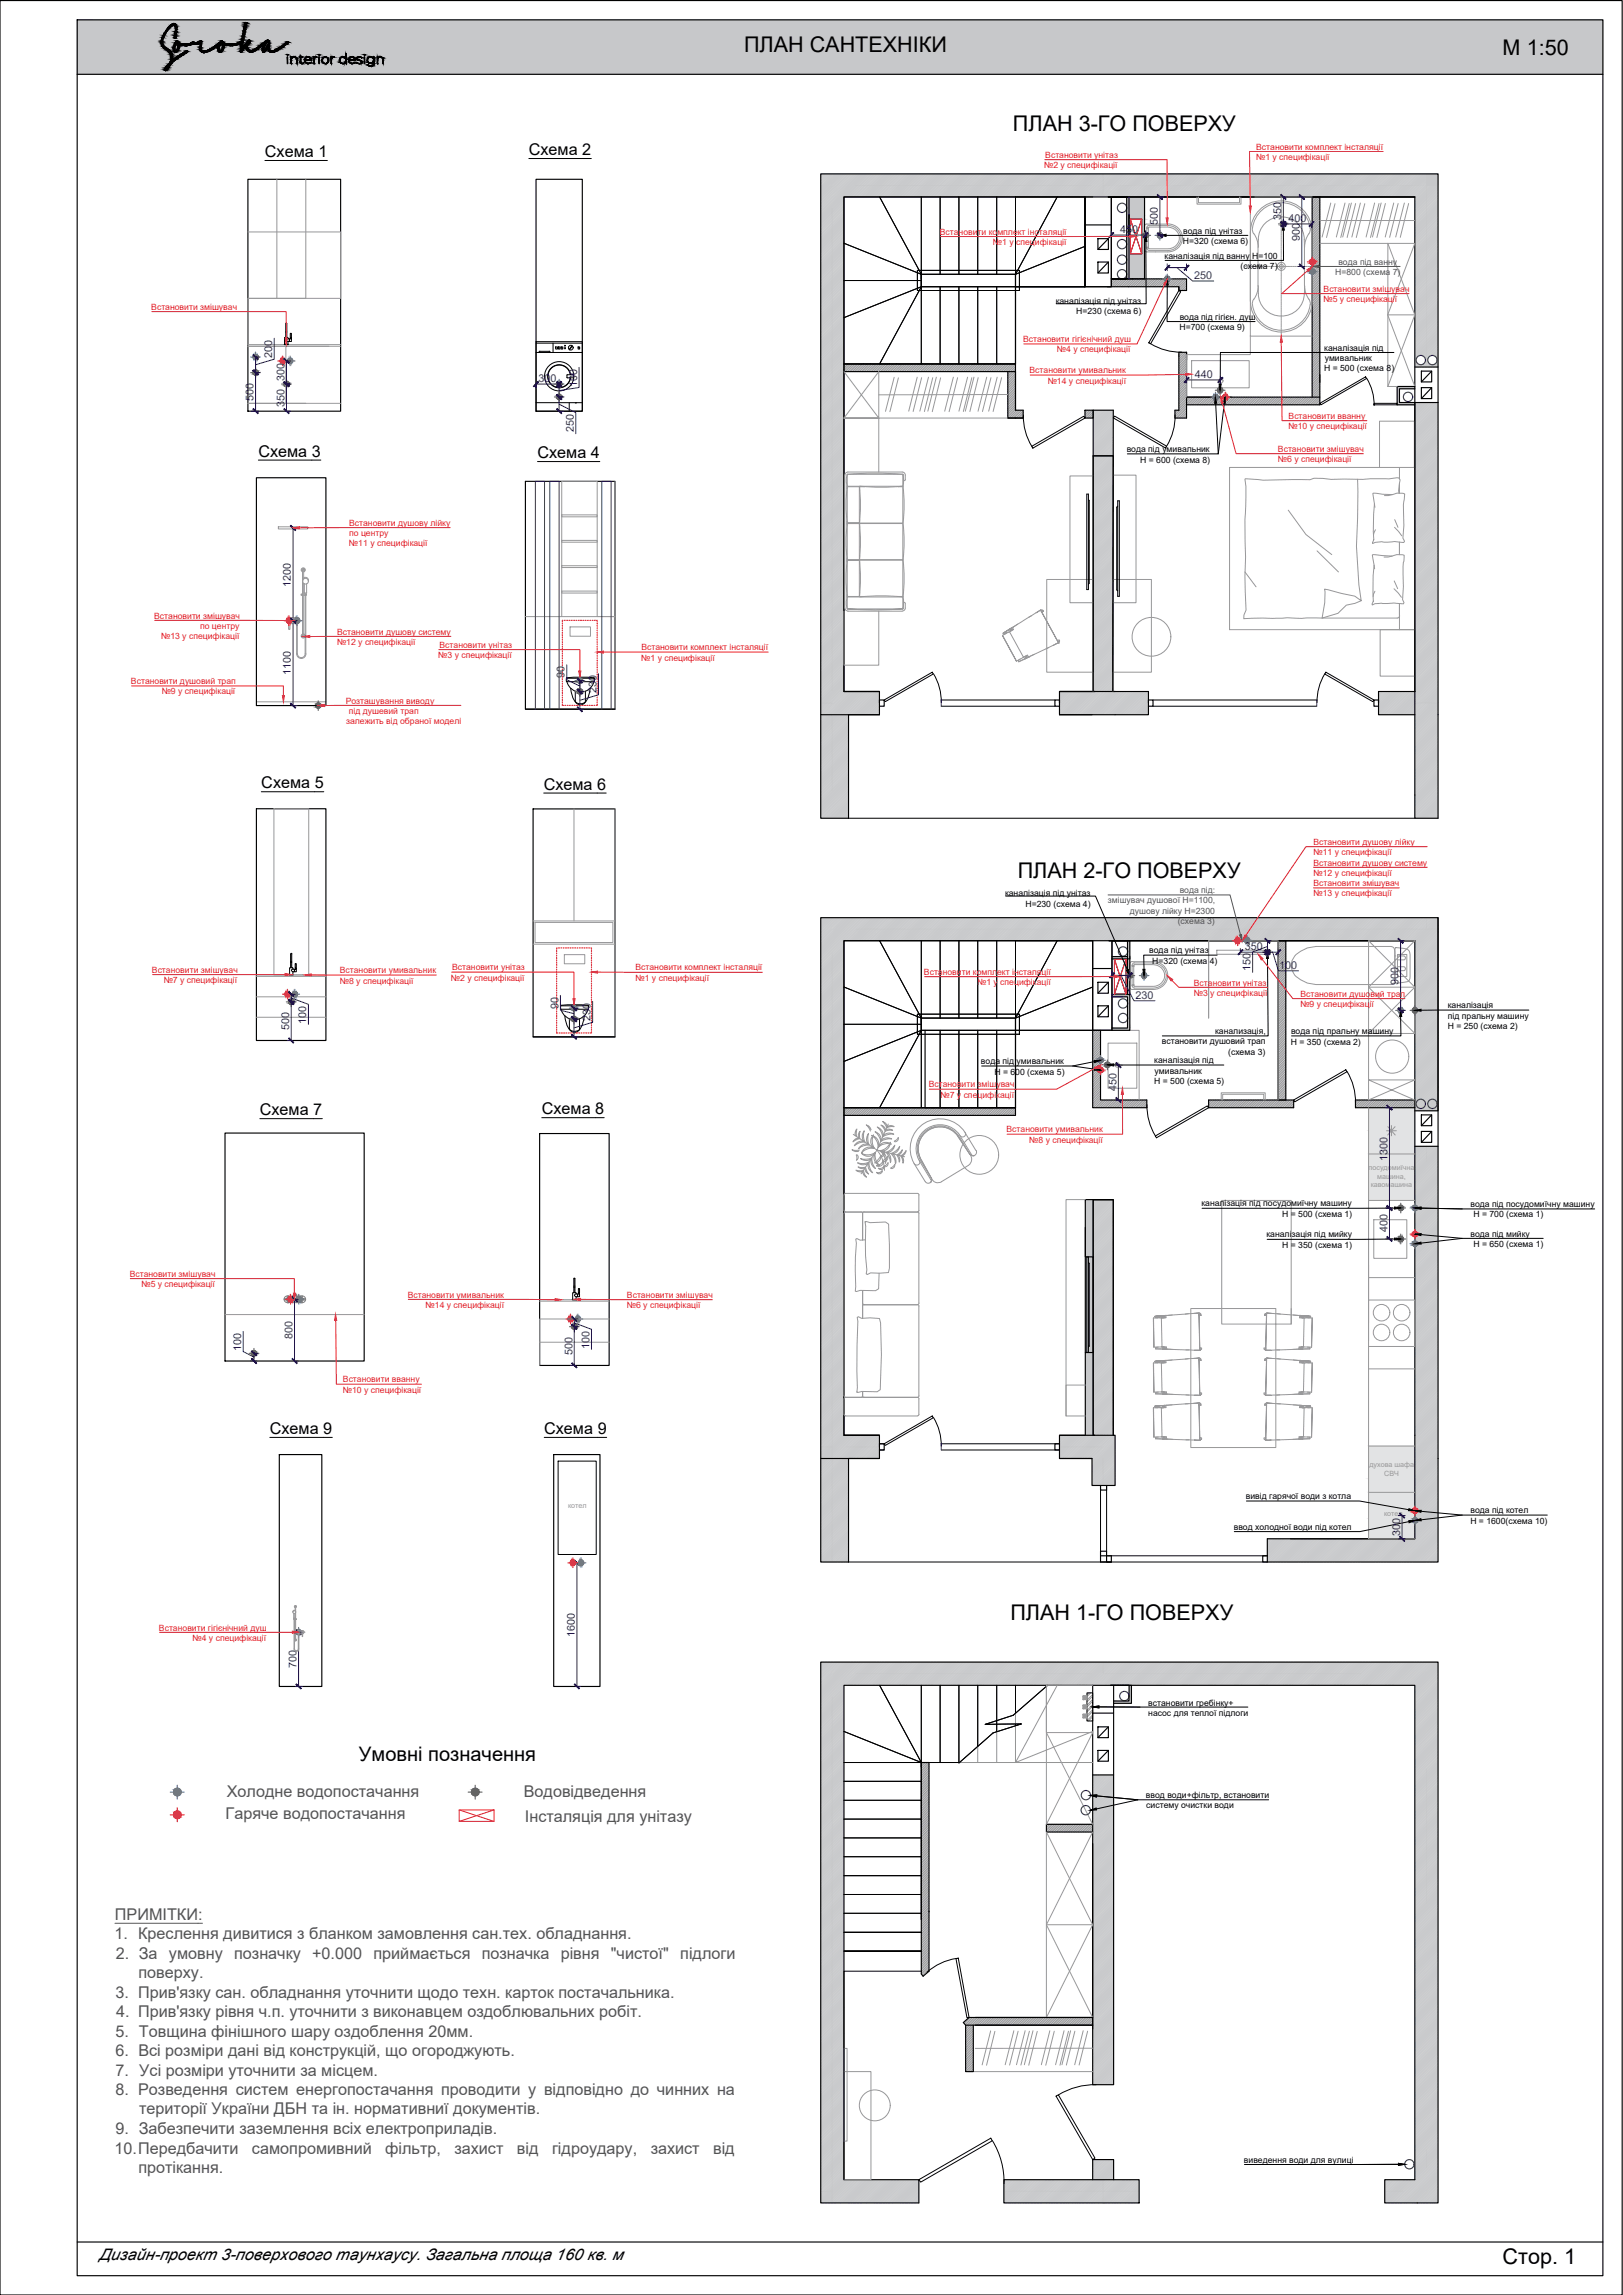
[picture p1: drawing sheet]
<svg xmlns="http://www.w3.org/2000/svg" width="420mm" height="594mm" viewBox="0 0 420 594" stroke-linecap="round" stroke-linejoin="round" font-family="sans-serif">
<defs><g id="words">
<g font-size="5.6">
<text x="192.6" y="13.4">ПЛАН САНТЕХНІКИ</text>
<text x="389" y="14.3">М 1:50</text>
<text x="262.2" y="33.8">ПЛАН 3-ГО ПОВЕРХУ</text>
<text x="263.5" y="227.2">ПЛАН 2-ГО ПОВЕРХУ</text>
<text x="261.6" y="419.2">ПЛАН 1-ГО ПОВЕРХУ</text>
<text x="389" y="586.2">Стор. 1</text>
</g>
<text font-size="5.2" x="92.9" y="455.7">Умовні позначення</text>
<g font-size="4.2">
<text x="68.6" y="40.7">Схема 1</text>
<text x="136.9" y="40.1">Схема 2</text>
<text x="66.9" y="118.3">Схема 3</text>
<text x="139.1" y="118.6">Схема 4</text>
<text x="67.6" y="204.1">Схема 5</text>
<text x="140.8" y="204.4">Схема 6</text>
<text x="67.3" y="288.7">Схема 7</text>
<text x="140.3" y="288.4">Схема 8</text>
<text x="69.8" y="371.2">Схема 9</text>
<text x="140.9" y="371.2">Схема 9</text>
<text x="25.7" y="585.1">Дизайн-проект 3-поверхового таунхаусу. Загальна площа 160 кв. м</text>
</g>
<g font-size="4.2" fill="#545454">
<text x="58.7" y="465.1">Холодне водопостачання</text>
<text x="135.6" y="465.1">Водовідведення</text>
<text x="58.4" y="471">Гаряче водопостачання</text>
<text x="135.9" y="471.5">Інсталяція для унітазу</text>
<text x="29.8" y="497">ПРИМІТКИ:</text>
<text x="29.6" y="502">1. Креслення дивитися з бланком замовлення сан.тех. обладнання.</text>
<text x="30" y="507.1">2. За умовну</text>
<text x="60.6" y="507.1">позначку +0.000</text>
<text x="96.7" y="507.1">приймається позначка рівня &quot;чистої&quot;</text>
<text x="176.1" y="507.1">підлоги</text>
<text x="35.8" y="512.1">поверху.</text>
<text x="29.9" y="517.2">3. Прив'язку сан. обладнання уточнити щодо техн. карток постачальника.</text>
<text x="29.9" y="527.3">5. Товщина фінішного шару оздоблення 20мм.</text>
<text x="30.1" y="522.2">4. Прив'язку рівня ч.п. уточнити з виконавцем оздоблювальних робіт.</text>
<text x="29.9" y="532.3">6. Всі розміри дані від конструкцій, що огороджують.</text>
<text x="29.9" y="537.3">7. Усі розміри уточнити за місцем.</text>
<text x="29.9" y="542.3">8. Розведення систем енергопостачання проводити у відповідно до чинних на</text>
<text x="36" y="547.3">території України ДБН та ін. нормативниї документів.</text>
<text x="29.6" y="557.5">10.Передбачити</text>
<text x="29.9" y="552.4">9. Забезпечити заземлення всіх електроприладів.</text>
<text x="65.2" y="557.5">самопромивний</text>
<text x="99.7" y="557.5">фільтр,</text>
<text x="117.6" y="557.5">захист</text>
<text x="133.8" y="557.5">від</text>
<text x="142.9" y="557.5">гідроудару,</text>
<text x="168.4" y="557.5">захист</text>
<text x="184.6" y="557.5">від</text>
<text x="35.8" y="562.5">протікання.</text>
</g>
<g font-size="2.8" fill="#250095">
<text x="299.8" y="58.3" transform="rotate(-90 299.8 58.3)">500</text>
<text x="331.7" y="56.8" transform="rotate(-90 331.7 56.8)">350</text>
<text x="333.6" y="57.5">400</text>
<text x="290" y="60.3">450</text>
<text x="336.5" y="62.3" transform="rotate(-90 336.5 62.3)">900</text>
<text x="309.2" y="72.2">250</text>
<text x="70.4" y="92.6" transform="rotate(-90 70.4 92.6)">200</text>
<text x="73.6" y="98.7" transform="rotate(-90 73.6 98.7)">300</text>
<text x="139.4" y="98.9">300</text>
<text x="149.4" y="100.1" transform="rotate(-90 149.4 100.1)">100</text>
<text x="309.3" y="97.8">440</text>
<text x="65.6" y="103.7" transform="rotate(-90 65.6 103.7)">500</text>
<text x="73.6" y="105.3" transform="rotate(-90 73.6 105.3)">350</text>
<text x="148.5" y="111.9" transform="rotate(-90 148.5 111.9)">250</text>
<text x="75.3" y="151.9" transform="rotate(-90 75.3 151.9)">1200</text>
<text x="75.3" y="174.9" transform="rotate(-90 75.3 174.9)">1100</text>
<text x="146.2" y="175.6" transform="rotate(-90 146.2 175.6)">90</text>
<text x="154.4" y="179.4" transform="rotate(-90 154.4 179.4)">230</text>
<text x="322.3" y="246">350</text>
<text x="323.8" y="251.5" transform="rotate(-90 323.8 251.5)">150</text>
<text x="331.1" y="250.8">100</text>
<text x="362" y="254.9" transform="rotate(-90 362 254.9)">900</text>
<text x="144.6" y="261.1" transform="rotate(-90 144.6 261.1)">90</text>
<text x="294" y="258.5">230</text>
<text x="74.8" y="266.7" transform="rotate(-90 74.8 266.7)">500</text>
<text x="79.3" y="265" transform="rotate(-90 79.3 265)">100</text>
<text x="152.9" y="264.2" transform="rotate(-90 152.9 264.2)">230</text>
<text x="289" y="282.5" transform="rotate(-90 289 282.5)">450</text>
<text x="359.2" y="300.4" transform="rotate(-90 359.2 300.4)">1300</text>
<text x="359.2" y="319" transform="rotate(-90 359.2 319)">400</text>
<text x="75.7" y="346.6" transform="rotate(-90 75.7 346.6)">800</text>
<text x="62.4" y="349.7" transform="rotate(-90 62.4 349.7)">100</text>
<text x="148.2" y="350.7" transform="rotate(-90 148.2 350.7)">500</text>
<text x="152.6" y="349.1" transform="rotate(-90 152.6 349.1)">100</text>
<text x="362.5" y="397.7" transform="rotate(-90 362.5 397.7)">300</text>
<text x="148.8" y="423.7" transform="rotate(-90 148.8 423.7)">1600</text>
<text x="76.8" y="431.9" transform="rotate(-90 76.8 431.9)">700</text>
</g>
<g font-size="2.2" fill="#ed1f24">
<text x="270.6" y="40.9">Встановити унітаз</text>
<text x="325.2" y="38.7">Встановити комплект інсталяції</text>
<text x="325.2" y="41.4">№1 у специфікації</text>
<text x="270.3" y="43.5">№2 у специфікації</text>
<text x="243.3" y="60.8">Встановити комплект інсталяції</text>
<text x="257" y="63.4">№1 у специфікації</text>
<text x="342.6" y="75.5">Встановити змішувач</text>
<text x="39.2" y="80.2">Встановити змішувач</text>
<text x="342.6" y="78.2">№5 у специфікації</text>
<text x="264.9" y="88.6">Встановити гігієнічний душ</text>
<text x="273.6" y="91.2">№4 у специфікації</text>
<text x="266.5" y="96.6">Встановити умивальник</text>
<text x="271.2" y="99.3">№14 у специфікації</text>
<text x="333.6" y="108.4">Встановити вванну</text>
<text x="333.6" y="111.1">№10 у специфікації</text>
<text x="330.8" y="117">Встановити змішувач</text>
<text x="330.8" y="119.6">№6 у специфікації</text>
<text x="90.4" y="136.1">Встановити душову лійку</text>
<text x="90.3" y="141.4">№11 у специфікації</text>
<text x="90.4" y="138.8">по центру</text>
<text x="39.9" y="160.1">Встановити змішувач</text>
<text x="41.7" y="165.5">№13 у специфікації</text>
<text x="51.8" y="162.8">по центру</text>
<text x="87.2" y="164.3">Встановити душову систему</text>
<text x="87.2" y="166.9">№12 у специфікації</text>
<text x="113.8" y="167.7">Встановити унітаз</text>
<text x="113.5" y="170.4">№3 у специфікації</text>
<text x="166" y="171">№1 у специфікації</text>
<text x="166" y="168.4">Встановити комплект інсталяції</text>
<text x="33.9" y="177.1">Встановити душовий трап</text>
<text x="41.9" y="179.8">№9 у специфікації</text>
<text x="89.5" y="182.1">Розташування виводу</text>
<text x="90.3" y="184.8">під душевий трап</text>
<text x="89.6" y="187.5">залежить від обраної моделі</text>
<text x="340" y="218.7">Встановити душову лійку</text>
<text x="340" y="221.4">№11 у специфікації</text>
<text x="340" y="224">Встановити душову систему</text>
<text x="340" y="226.7">№12 у специфікації</text>
<text x="340" y="229.4">Встановити змішувач</text>
<text x="340" y="232">№13 у специфікації</text>
<text x="39.3" y="251.8">Встановити змішувач</text>
<text x="88" y="251.9">Встановити умивальник</text>
<text x="117.1" y="251.2">Встановити унітаз</text>
<text x="164.5" y="251.2">Встановити комплект інсталяції</text>
<text x="42.4" y="254.5">№7 у специфікації</text>
<text x="88" y="254.6">№8 у специфікації</text>
<text x="116.7" y="253.8">№2 у специфікації</text>
<text x="164.5" y="253.9">№1 у специфікації</text>
<text x="239.2" y="252.4">Встановити комплект інсталяції</text>
<text x="253" y="255">№1 у специфікації</text>
<text x="309" y="257.8">№3</text>
<text x="309.1" y="255.1">Встановити унітаз</text>
<text x="313.3" y="257.8">у специфікації</text>
<text x="336.6" y="258">Встановити душовий трап</text>
<text x="336.6" y="260.7">№9 у специфікації</text>
<text x="240.4" y="281.4">Встановити змішувач</text>
<text x="243.5" y="284.2">№7 у специфікації</text>
<text x="260.6" y="293.1">Встановити умивальник</text>
<text x="266.4" y="295.8">№8 у специфікації</text>
<text x="33.6" y="330.5">Встановити змішувач</text>
<text x="36.6" y="333.2">№5 у специфікації</text>
<text x="105.5" y="335.9">Встановити умивальник</text>
<text x="162.3" y="336">Встановити змішувач</text>
<text x="110.2" y="338.6">№14 у специфікації</text>
<text x="162.3" y="338.6">№6 у специфікації</text>
<text x="88.8" y="357.9">Встановити вванну</text>
<text x="88.8" y="360.5">№10 у специфікації</text>
<text x="41.1" y="422.1">Встановити гігієнічний душ</text>
<text x="49.8" y="424.8">№4 у специфікації</text>
</g>
<g font-size="2.2">
<text x="306.2" y="63.1">Н=320 (схема 6)</text>
<text x="306.3" y="60.5">вода під унітаз</text>
<text x="301.5" y="66.9">каналізація під ванну Н</text>
<text x="321.1" y="69.7">(схема 7)</text>
<text x="325.8" y="66.9">=100</text>
<text x="273.3" y="78.6">каналізація під унітаз</text>
<text x="278.6" y="81.3">Н=230 (схема 6)</text>
<text x="305.4" y="82.8">вода під гігієн. душ</text>
<text x="305.4" y="85.4">Н=700 (схема 9)</text>
<text x="342.8" y="90.8">каналізація під</text>
<text x="342.9" y="93.4">умивальник</text>
<text x="342.8" y="96.1">Н = 500 (схема 8)</text>
<text x="291.7" y="117">вода під умивальник</text>
<text x="295.1" y="119.7">Н = 600 (схема 8)</text>
<text x="260.2" y="232">каналізація під унітаз</text>
<text x="265.5" y="234.7">Н=230 (схема 4)</text>
<text x="297.5" y="246.8">вода під унітаз</text>
<text x="298.3" y="249.4">Н=320 (схема</text>
<text x="313.2" y="249.4">4)</text>
<text x="374.8" y="261">каналізація</text>
<text x="374.8" y="263.7">під пральну машину</text>
<text x="314.6" y="267.7">канализація,</text>
<text x="334.2" y="267.7">вода під пральну машину</text>
<text x="374.8" y="266.3">Н = 250 (схема 2)</text>
<text x="254" y="275.5">вода під умивальник</text>
<text x="298.8" y="275.2">каналізація під</text>
<text x="300.8" y="270.4">встановити душовий трап</text>
<text x="318" y="273.1">(схема 3)</text>
<text x="334.2" y="270.4">Н = 350 (схема 2)</text>
<text x="257.4" y="278.2">Н = 600 (схема 5)</text>
<text x="298.8" y="280.6">Н = 500 (схема 5)</text>
<text x="298.9" y="277.9">умивальник</text>
<text x="311" y="312.3">каналізація під посудомиїчну машину</text>
<text x="331.9" y="315">Н = 500 (схема 1)</text>
<text x="380.7" y="312.5">вода під посудомиїчну машину</text>
<text x="381.5" y="315.1">Н = 700 (схема 1)</text>
<text x="327.9" y="320.3">каналізація під мийку</text>
<text x="331.9" y="323">Н = 350 (схема 1)</text>
<text x="380.7" y="320.1">вода під мийку</text>
<text x="381.5" y="322.8">Н = 650 (схема 1)</text>
<text x="322.5" y="388.1">вивід гарячої води з котла</text>
<text x="380.7" y="391.7">вода під котел</text>
<text x="380.7" y="394.4">Н = 1600(схема 10)</text>
<text x="319.4" y="396.2">ввод холодної води під котел</text>
<text x="297.3" y="441.6">встановити гребінку+</text>
<text x="297.3" y="444.3">насос для теплої підлоги</text>
<text x="296.7" y="465.4">ввод води+фільтр, встановити</text>
<text x="296.8" y="468.1">систему очистки води</text>
<text x="322" y="559.8">виведення води для вулиці</text>
</g>
<g font-size="2.2" fill="#545454">
<text x="345.7" y="71.2">Н=800 (схема</text>
<text x="346.5" y="68.5">вода під ванну</text>
<text x="360.6" y="71.2">7)</text>
<text x="286.8" y="233.9">змішувач душової Н=1100,</text>
<text x="305.4" y="231.2">вода під:</text>
<text x="292.5" y="236.5">душову лійку Н=2300</text>
<text x="304.9" y="239.2">(схема 3)</text>
</g>
<g font-size="1.9" fill="#989898">
<text x="354.3" y="302.9">посудомиїчна</text>
<text x="356.5" y="305.1">машина,</text>
<text x="354.8" y="307.4">кавомашина</text>
<text x="354.5" y="379.9">духова шафа</text>
<text x="358.4" y="382.1">СВЧ</text>
<text x="147.1" y="390.5">котел</text>
<text x="358.3" y="392.4">котел</text>
</g>
</g></defs>
<path d="M20 5.1l395 14.1v-14.1zM20 5.1l395 14.1h-395z" fill="#c7c8ca" stroke="#c7c8ca" stroke-width=".26"/>
<g fill="none" stroke="#000" stroke-width=".3">
<path d="M0 .1h419.9v594h-419.9zM20 19.2h395M64.2 46.4h24v60h-24zM138.8 46.4h11.9v60h-11.9zM280.9 58.2h6.8M286.9 51h5.4v21.2h-4.6h4v-21.2zM292.3 55.7v5.2M296.3 51v21.2h-4.4M366.3 51h-78.6v23.2h-24.8v20h-44.4h44.4v12h2v2h-4M238.5 71h24.4v3.2h-24.4zM284.2 61.8h2.7v2.8h-2.7zM284.2 67.8h2.7v2.9h-2.7z"/>
<path d="M286.7 74.2h18.5v1M286.9 61.8l-2.7 2.8M286.9 67.8l-2.7 2.9M287.7 72.2h19.5v3h-2v-1M218.5 96.2h44.4v10M260.9 96.2v12h4M305.2 91.2h2v17h-3v-2h1zM341.7 97v2M366.3 95h6M368 96.1h2.6v2.8h-2.6zM370.6 96.1l-2.6 2.8M280.9 106.2h2.1v2h-2.1z"/>
<path d="M288.2 118h-5.2h5.2l-.1 61M307.2 102.8h34.5M339.7 102.8v-51.8h2v53.8h-34.5M366.3 104.2v107.6h6v-166.8h-159.8v140h15.2M366.3 100h-4.6v4.8h4.6M366.3 100.6h-4v3.6h4M366.3 104.2h6M368 100.3h2.6v2.9h-2.6zM370.6 100.3l-2.6 2.9M66.4 123.7h18v58.9h-18zM136 124.6h23.2v59h-23.2zM218.5 179h9.2v6"/>
<path d="M227.7 179h-9.2v-128h62.4v23.2v-23.2h85.4v128h-9.4v6h9.4M274.3 179h14.4M283 179v-72.8h5.2l-.1 72.8M283.4 179h-9.1v6M288.1 179h9.2v6h-23M136 183.6h23.2M212.5 185v26.8h7.2v-26.8h8M227.7 182v-.8h1.2v1.6h-1.2M274.3 182v-.8h-1.2v1.6h1.2M274.3 185h8.4M297.3 182v-.8h1.2v1.6h-1.2M356.9 182v-.8h-1.2v1.6h1.2"/>
<path d="M66.4 209.4h18v59.9h-18zM138 209.4h21.2v59h-21.2zM372.3 237.5v50h-6M282.9 243.5h83.4v154.8h-32.2M282.9 250.7h4.8M284.2 254.3h2.7v2.8h-2.7zM286.9 254.3l-2.7 2.8M287.9 258h4v8.1h-4M287.9 257.4h4.6v9.3h-9.6M287.9 247.6h4v-4.1h-4.8h5.4v4.7h-4.6M291.9 247.6v9.8M292.5 247.6v9.8"/>
<path d="M330.9 243.5h2v41.2h-20v2h22v-2h-4zM138 268.4h21.2M238.5 263.5h24.4v3.2h-24.4zM239.5 266.7v20h23.4M282.9 266.7v-23.2h-64.4v128h9.2h-9.2v-128h64.4v23.2h5v-23.2h78.4h-78.4v23.2h-25v20h-44.4M282.9 266.7h-20v20h-44.4M282.9 266.7v20h14v-2h-12v-18M284.2 260.4h2.7v2.8h-2.7zM286.9 260.4l-2.7 2.8M58.3 293.3h36v59h-36zM139.7 293.4h18v60.1h-18zM218.5 286.7h44.4v2h-44.4"/>
<path d="M366.3 284.7h-15.4v2h15.4M366.3 296.7h6M368 288.6h2.6v2.8h-2.6zM368 292.9h2.6v2.8h-2.6zM370.6 288.6l-2.6 2.8M370.6 292.9l-2.6 2.8M281 317.7v7.6h2v24.8h-2M288 310.5h-5v61M72.3 376.5h11v60.1h-11zM143.3 376.5h12v60.1h-12zM212.5 377.5v26.8h7.2v-26.8h8M218.5 371.5h9.2v6"/>
<path d="M227.7 377.5h-15.2v-140h159.8v166.8h-44.2v-6h38.2M227.7 373.7h1.2v1.6h-1.2M274.3 373.7h-1.2v1.6h1.2M274.3 371.5h9.1M274.3 377.5h8.4M281 371.5v-61h7.2v61M283.4 371.5h-9.1v6M283.4 371.5h5.3v13h-6v-7h-8.4M284.9 384.5v1.2h1.6v-1.2M284.9 401.5h1.6v2.8h1.2h-2.8zM284.9 402.7h2.8v1.6h-2.8M328.1 402.7h-1.2v1.6h1.2"/>
<path d="M212.5 430.2h159.8v140h-13.8v-6h7.8v-127.9h-78v103.3h-5.4v-103.3h-64.4v127.9h19.4v6h-25.4zM282.9 436.3h5.4M238.5 456.2h2v54.1l-1.5 1.3-.5-.6zM282.9 443.5h5.3M282.9 459.5h5.4M284.2 447h2.7v2.8h-2.7zM284.2 453.1h2.7v2.8h-2.7zM286.9 447l-2.7 2.8M286.9 453.1l-2.7 2.8M288.3 440.3h4v-4h-4.8h5.4v4.6h-4.6M282.9 472.2h-12v2h12M282.9 477.2v48"/>
<path d="M250 524.3v12h2v-12M282.9 522.2h-32l-1.5 1.4 .6 .6h32.9h-30.4M259.9 564.2h35v6h-35zM282.9 564.2v-5.2h5.4v5.2M20 580.4h395"/>
</g>
<path d="M20 5.1h395v584h-395z" fill="none" stroke="#000" stroke-width=".3"/>
<path d="M44.2 6.5a.91 .91 0 0 1 1.4-.2l.2 1.3-.2 2-.3 .4-.2-.3 .2-1.2a2.06 2.06 0 0 0-.3-2 5.8 5.8 0 0 0-2.9 4.7l.4 .8a3.6 3.6 0 0 1 2.2 2.4l-.1 1.2 3.8-2.5 .2 .4-.4 .2a13.5 13.5 0 0 0-4.2 3.2l-.7 1.1-.5 .3-.1-.1a2.31 2.31 0 0 1 1.1-1.8 2.15 2.15 0 0 0-.7-3.5 2.35 2.35 0 0 1-1.4-1.9v-.4a7.5 7.5 0 0 1 2.5-4.1zM45.7 10.6l.1-.1a3.2 3.2 0 0 0 4.1 .4h.3a1.99 1.99 0 0 0 1.8-.3l.2 .1-.2 1.5a.77 .77 0 0 0 .2 .9 .77 .77 0 0 0 .9 .1l1.1-.4 1.3-.8 1.8-1.4a4.6 4.6 0 0 0 5.2 0l.7-3.9a.74 .74 0 0 1 .6-.8 14.9 14.9 0 0 1-.9 4.7l-.2 1.9 1.5-1.9 .3-.3 .2 .2a1.59 1.59 0 0 1-.8 1.3 1.15 1.15 0 0 0 .6 1.2 1.15 1.15 0 0 0 1.3-.2l2.7-1.9a.66 .66 0 0 1 .6-.5 .66 .66 0 0 1 .6 .3v1.3a.87 .87 0 0 0 .3 1 .87 .87 0 0 0 1 0l1.6-.8 1.7-1.3h.3l-.1 .2-1.8 1.4a4 4 0 0 1-2.5 1.1 1.02 1.02 0 0 1-.9-1.1l-.8 1h-.3l-.3-.2v-.7l.3-1-.8 .6a3.6 3.6 0 0 1-2.7 1.3 2.11 2.11 0 0 1-1.2-1.4l-1.1 1.5-.2-.4 .3-2.1a5 5 0 0 1-4.5 .4v.8a1.18 1.18 0 0 1-1.2 1.2l-.4-.9 .2-.9-.8 .5a4.2 4.2 0 0 1-3.6 1.3 1.17 1.17 0 0 1-.4-1.5l.1-.9a1.92 1.92 0 0 1-2 .2l-1.5 .5-1.9-.3v.3a1.52 1.52 0 0 1-1.2 1.7 2.02 2.02 0 0 1 .3-2.7zM45.7 11.1h.1a.68 .68 0 0 1 .3 1.1 .74 .74 0 0 1-.8 .9 1.68 1.68 0 0 1 .4-2zM57.3 11.1a1.22 1.22 0 0 1-.4 2 1.68 1.68 0 0 1 .4-2zM68.9 11.1l.3-.3a.71 .71 0 0 1 0 1.2l-1 1.1a2.62 2.62 0 0 1 .7-2z" fill="none" stroke="#000" stroke-width=".26"/>
<g fill="#000" stroke="#000" stroke-width=".26">
<path d="M42.5 12.5h.7zM42.8 18.3h.1zM42.8 18.3h.2zM43.6 16.6h.6zM44.2 6.5h1.4zM44.2 14h.4zM44.2 14.2h.4zM45 15.3h.7zM44.9 6.1h.2zM45.1 9.8h.4zM45.2 9.9l.1 .1zM45.2 9.9h.2z"/>
<path d="M47.5 11.8h1.1zM48 13.3h.6zM48 11.8h.5zM48.1 11.4h1.6zM48.2 13.2h.3zM50.4 11.4h.6zM51.9 10.6h.2zM52.5 13.6h.5zM56.8 13.5h.4zM59.4 11.8h.9zM59.4 11.8h.3zM59.9 11.4h2z"/>
<path d="M65.2 13.1h.9zM68.1 13.5h.4zM68.1 13.5h.2zM68.5 10.9h.6zM69.2 10.4h.2z"/>
<path d="M42 9.8h.3zM42 9.8h.3z"/>
<path d="M42 9.7h.3zM42 9.7h.3z"/>
<path d="M41.7 10.7l.3 .1zM41.7 10.7l.3 .1z"/>
<path d="M41.7 10.8l.3 .1zM41.7 10.8l.3 .1z"/>
<path d="M41.7 10.9h.3zM41.7 10.9h.3z"/>
<path d="M41.7 10.9l.3 .1zM41.7 10.9l.3 .1z"/>
<path d="M41.7 11l.4 .1zM41.7 11l.4 .1z"/>
<path d="M41.8 10.5l.3 .1zM41.8 10.5l.3 .1h-.4z"/>
<path d="M41.7 10.6h.4zM41.7 10.6h.4zM41.7 10.6h.4zM41.7 10.6h.4z"/>
<path d="M41.7 10.6h.4zM41.7 10.6l.3 .1z"/>
<path d="M41.7 11.1l.4 .1v-.1zM41.7 11.1l.4 .1h-.4z"/>
<path d="M41.7 11.2l.4 .2v-.2zM41.7 11.2l.4 .2h-.3z"/>
<path d="M41.8 10.2l.3 .1zM41.8 10.2l.3 .1z"/>
<path d="M41.8 10.3l.3 .2v-.2zM41.8 10.3l.3 .2h-.3z"/>
<path d="M41.8 11.4h.3zM41.8 11.4h.3z"/>
<path d="M41.8 11.4l.4 .3-.1-.3zM41.8 11.4l.4 .3h-.3z"/>
<path d="M41.9 11.7h.4zM41.9 11.7h.4z"/>
<path d="M42 9.8l.1 .4 .2-.4zM42 9.8l.1 .4h-.3z"/>
<path d="M41.9 11.7l.6 .3-.2-.3zM41.9 11.7l.6 .3h-.5zM42 12h.5zM42 12h.5z"/>
<path d="M42 9.7h.3zM42 9.7l.3 .1z"/>
<path d="M42.1 9.5l.2 .2 .1-.2zM42.1 9.5l.2 .2h-.3z"/>
<path d="M42.2 9.2l.2 .3 .1-.3zM42.2 9.2l.2 .3h-.3z"/>
<path d="M42 12l.9 .3-.4-.3zM42 12l.9 .3h-.6z"/>
<path d="M42.2 9.2h.4zM42.2 9.2h.3z"/>
<path d="M42.4 8.8l.2 .4 .2-.4zM42.4 8.8l.2 .4h-.4z"/>
<path d="M42.3 12.3l.8 .1zM42.3 12.3l.8 .1z"/>
<path d="M42.5 8.5l.3 .3 .2-.3zM42.5 8.5l.3 .3h-.4z"/>
<path d="M42.4 12.4l.7 .1zM42.4 12.4l.7 .1zM42.4 12.5h.7zM42.4 12.5h.7z"/>
<path d="M42.7 18.2h.4zM42.7 18.2l.3 .1z"/>
<path d="M42.4 12.5h.8zM42.4 12.5h.8z"/>
<path d="M42.7 18.2h.4zM42.7 18.2h.4z"/>
<path d="M42.6 18.1h.5zM42.6 18.1l.5 .1zM42.7 18.2h.4zM42.7 18.2h.4z"/>
<path d="M42.5 12.5h.7zM42.5 12.5h.7zM42.5 12.5h.7z"/>
<path d="M42.5 12.5l1 .2zM42.5 12.5l1 .2h-.7z"/>
<path d="M42.6 18h.7zM42.6 18l.5 .1z"/>
<path d="M42.9 7.9h.4zM42.9 7.9h.5z"/>
<path d="M42.9 7.9l.1 .6 .3-.6zM42.9 7.9l.1 .6h-.5z"/>
<path d="M42.6 18h.7zM42.6 18h.7z"/>
<path d="M42.7 17.8l.6 .2 .2-.2zM42.7 17.8l.6 .2h-.7z"/>
<path d="M42.8 12.7l1 .2-.3-.2zM42.8 12.7l1 .2h-.7z"/>
<path d="M42.8 17.6l.7 .2 .1-.2zM42.8 17.6l.7 .2h-.8z"/>
<path d="M42.8 17.5h.9zM42.8 17.5l.8 .1h-.8z"/>
<path d="M43.1 12.9l.8 .2zM43.1 12.9l.8 .2z"/>
<path d="M42.9 17.4h.9zM42.9 17.4l.8 .1z"/>
<path d="M43.3 7.4l.1 .5 .4-.5zM43.3 7.4l.1 .5h-.5z"/>
<path d="M43.1 17.2l.7 .2 .1-.2zM42.9 17.4l.2-.2 .7 .2z"/>
<path d="M43.2 13.1h.8zM43.2 13.1h.8z"/>
<path d="M43.1 17.1h.8zM43.1 17.2h.8z"/>
<path d="M43.3 13.1l.9 .2-.2-.2zM43.3 13.1l.9 .2z"/>
<path d="M43.2 17h.8zM43.2 17l.7 .1h-.8z"/>
<path d="M43.3 16.9h.7zM43.2 17h.8z"/>
<path d="M43.5 7.2l.3 .2 .3-.2zM43.5 7.2l.3 .2h-.5z"/>
<path d="M43.4 16.8h.7zM43.3 16.8h.8z"/>
<path d="M43.3 16.8h.8zM43.3 16.8l.7 .1zM43.3 16.9h.7zM43.3 16.9h.7z"/>
<path d="M43.6 13.3h.6zM43.6 13.3h.6zM43.6 13.3h.6zM43.6 13.3h.6z"/>
<path d="M43.6 13.3l.6 .1zM43.6 13.3l.6 .1z"/>
<path d="M43.6 13.4l.7 .1zM43.6 13.4l.7 .1z"/>
<path d="M43.6 16.6l.5 .2 .1-.2zM43.6 16.6l.5 .2h-.7z"/>
<path d="M43.7 6.9l.4 .3 .2-.3zM43.7 6.9l.4 .3h-.6z"/>
<path d="M43.6 16.5l.7 .1zM43.6 16.6h.7z"/>
<path d="M43.6 16.6h.7zM43.6 16.6h.6zM43.6 16.6h.6z"/>
<path d="M43.8 6.9h.5zM43.8 6.9h.5z"/>
<path d="M43.8 13.5l.6 .2-.1-.2zM43.8 13.5l.6 .2z"/>
<path d="M43.8 6.8h.6zM43.8 6.9h.5zM43.8 6.9h.5zM43.8 6.9h.5z"/>
<path d="M43.7 16.4h.7zM43.6 16.5h.7z"/>
<path d="M43.9 6.7h.5zM43.8 6.8h.6z"/>
<path d="M43.9 13.7l.5 .1zM43.9 13.7l.5 .1z"/>
<path d="M44 13.8l.6 .2-.2-.2zM44 13.8l.6 .2h-.4zM44.2 14h.4z"/>
<path d="M43.8 16.4h.6zM43.8 16.4h.7z"/>
<path d="M43.8 16.4h.6zM43.8 16.4h.6z"/>
<path d="M44.2 14l.4 .2zM44.2 14l.4 .2zM44.2 14.2h.4z"/>
<path d="M44.2 15.5l.4 .1zM44.2 15.5l.4 .1z"/>
<path d="M44.2 15.6h.4zM44.2 15.6h.4z"/>
<path d="M44.2 14.2h.4zM44.2 14.2h.4z"/>
<path d="M44.2 14.2l.4 .1zM44.2 14.2l.4 .1z"/>
<path d="M44.3 14.3l.4 .1-.1-.1zM44.3 14.3l.4 .1h-.4z"/>
<path d="M44.3 15.3l.3 .1zM44.3 15.3l.3 .1h-.4z"/>
<path d="M44.2 15.4h.4zM44.2 15.4l.4 .1z"/>
<path d="M44.6 15.6h.7zM44.6 15.6h.7zM44.6 15.6h.7z"/>
<path d="M44.3 14.4l.4 .2zM44.3 14.4l.4 .2z"/>
<path d="M44.3 14.6l.4 .1v-.1zM44.3 14.6l.4 .1h-.4zM44.3 14.7h.4zM44.3 14.7h.4z"/>
<path d="M44.3 14.7l.4 .1zM44.3 14.7l.4 .1z"/>
<path d="M44.3 14.8l.4 .1zM44.3 14.8l.4 .1z"/>
<path d="M44.3 14.9l.4 .2v-.2zM44.3 14.9l.4 .2h-.4z"/>
<path d="M44.3 15.1l.3 .2 .1-.2zM44.3 15.1l.3 .2h-.3z"/>
<path d="M44.1 6.6l.3 .1 .3-.1zM43.9 6.7l.2-.1 .3 .1z"/>
<path d="M44.1 6.5h.8zM44.1 6.6h.6z"/>
<path d="M44.1 16l.4 .4 .4-.4zM44.1 16l.4 .4h-.7z"/>
<path d="M45 13.2h1zM45 13.2h1z"/>
<path d="M44.1 6.5h.9zM44.1 6.5h.8z"/>
<path d="M44.2 15.8h.8zM44.2 15.8l.7 .2h-.8z"/>
<path d="M44.2 15.8h.9zM44.2 15.8h.8z"/>
<path d="M44.9 6.1l.4 .1zM44.7 6.2h.6z"/>
<path d="M44.9 12.5h.3zM44.9 12.5h.3z"/>
<path d="M44.9 12.3l.3 .1zM44.9 12.3l.3 .1z"/>
<path d="M44.9 12.4h.3zM44.9 12.4l.2 .1z"/>
<path d="M44.9 12.5l.3 .2v-.2zM44.9 12.5l.3 .2h-.3z"/>
<path d="M44.9 12.7l.3 .1zM44.9 12.7l.3 .1z"/>
<path d="M44.9 12.8l.4 .2-.1-.2zM44.9 12.8l.4 .2h-.4z"/>
<path d="M44.9 12.1l.3 .1zM44.9 12.2h.3z"/>
<path d="M44.9 12.2h.3zM44.9 12.2l.3 .1z"/>
<path d="M44.9 12.1h.4zM44.9 12.1h.3z"/>
<path d="M44.9 13l.4 .1zM44.9 13l.4 .1z"/>
<path d="M44.2 15.6l.9 .2 .2-.2zM44.2 15.6l.9 .2h-.9z"/>
<path d="M45 11.9l.3 .2v-.2zM45 11.9l.3 .2h-.4z"/>
<path d="M44.7 6.2h.7zM44.5 6.2h.9z"/>
<path d="M45 11.8h.3zM45 11.9h.3z"/>
<path d="M44.7 15.6h.7zM44.6 15.6h.7zM44.6 15.6h.7z"/>
<path d="M45 13.1h.4zM45 13.1h.4zM45 13.1h.4zM45 13.1h.4z"/>
<path d="M45 13.1l.4 .1zM45 13.1l.4 .1z"/>
<path d="M44.5 6.2l1.1 .1zM44.4 6.3h1.2z"/>
<path d="M45.2 9.8h.3zM45.2 9.8l.2 .1z"/>
<path d="M44.8 15.5h.7zM44.7 15.6h.7z"/>
<path d="M45.1 9.7l.4 .1zM45.1 9.7l.4 .1z"/>
<path d="M45.1 9.8h.4zM45.1 9.8h.4z"/>
<path d="M45.1 9.8h.4zM45.1 9.8h.4zM45.1 9.8h.4z"/>
<path d="M45.1 11.4l.2 .4 .2-.4zM45.1 11.4l.2 .4h-.3z"/>
<path d="M44.4 6.3l1.2 .2v-.2zM44.2 6.5l.2-.2 1.2 .2zM44.1 6.5h1.5z"/>
<path d="M45.2 9.3l.4 .1zM45.2 9.3l.4 .1h-.5z"/>
<path d="M45.1 9.4l.5 .1zM45.1 9.4l.5 .1z"/>
<path d="M45.1 9.5l.5 .1zM45.1 9.5l.5 .1z"/>
<path d="M45.1 9.6h.5zM45.1 9.6h.5z"/>
<path d="M45.1 9.6l.5 .1zM45.1 9.6l.5 .1z"/>
<path d="M45.1 9.7h.5zM45.1 9.7h.4z"/>
<path d="M44.8 15.4h.8zM44.8 15.5h.7z"/>
<path d="M45.6 10.8h.5zM45.6 10.8h.5z"/>
<path d="M45.2 11.4h.4zM45.1 11.4h.4z"/>
<path d="M45.3 13.5h.3zM45.3 13.5l.2 .1z"/>
<path d="M45 6.5h.6zM45 6.5h.6z"/>
<path d="M45.2 9.1l.4 .1zM45.2 9.1l.4 .1z"/>
<path d="M45.2 9.2h.4zM45.2 9.2h.4z"/>
<path d="M45.2 9.2h.4zM45.2 9.2l.4 .1z"/>
<path d="M44.9 15.4h.7zM44.8 15.4h.8z"/>
<path d="M45.2 6.5l.5 .2zM45.2 6.5l.5 .2zM45.3 6.7h.4zM45.3 6.7h.4z"/>
<path d="M45.2 8.9h.4zM45.2 8.9h.4zM45.2 8.9h.4zM45.2 8.9h.4z"/>
<path d="M45.2 8.9l.4 .1zM45.2 8.9l.4 .1z"/>
<path d="M45.2 9h.4zM45.2 9h.4z"/>
<path d="M45.2 9h.4zM45.2 9l.4 .1z"/>
<path d="M45.6 13.1h.5zM45.6 13.1h.5z"/>
<path d="M45.3 13.5h.3zM45.3 13.5h.3z"/>
<path d="M45.3 6.7l.4 .1v-.1zM45.3 6.7l.4 .1h-.4z"/>
<path d="M45.3 8.5l.4 .1zM45.3 8.5l.4 .1z"/>
<path d="M45.3 8.6h.4zM45.3 8.6h.4z"/>
<path d="M45.3 8.6l.4 .1zM45.3 8.6l.4 .1z"/>
<path d="M45.3 8.7l.3 .2 .1-.2zM45.3 8.7l.3 .2h-.4zM45.2 8.9h.4zM45.2 8.9h.4z"/>
<path d="M45.3 11.2l.3 .2 .1-.2zM45.3 11.2l.3 .2h-.4z"/>
<path d="M45.3 6.8l.5 .3-.1-.3zM45.3 6.8l.5 .3h-.4zM45.4 7.1h.4zM45.4 7.1h.4z"/>
<path d="M45.3 8.2l.4 .2zM45.3 8.2l.4 .2z"/>
<path d="M45.3 8.4l.4 .1zM45.3 8.4l.4 .1h-.4z"/>
<path d="M45.3 8.5h.4zM45.3 8.5h.4z"/>
<path d="M45 15.3h.7zM44.9 15.4h.7z"/>
<path d="M45.7 10.6h.2zM45.7 10.6h.2z"/>
<path d="M45.3 11.1h.4zM45.3 11.1l.4 .1z"/>
<path d="M45.2 13.5h.5zM45.2 13.5h.4z"/>
<path d="M45.4 7.1l.4 .3v-.3zM45.4 7.1l.4 .3h-.4z"/>
<path d="M45.4 7.4l.4 .2v-.2zM45.4 7.4l.4 .2h-.4z"/>
<path d="M45.4 7.6h.4zM45.4 7.6h.4z"/>
<path d="M45.4 7.6l.4 .5v-.5zM45.4 7.6l.4 .5h-.5z"/>
<path d="M45.3 8.1h.5zM45.3 8.1l.4 .1z"/>
<path d="M45.3 11.1h.5zM45.3 11.1h.4z"/>
<path d="M45.1 13.4h.7zM45.1 13.4l.6 .1z"/>
<path d="M45.8 10.5l.1 .1zM45.7 10.6h.2z"/>
<path d="M45.3 11.1h.5zM45.3 11.1h.5z"/>
<path d="M45.3 11.1h.5zM45.3 11.1h.5z"/>
<path d="M45 13.3h.8zM45 13.3l.8 .1z"/>
<path d="M45.7 10.6h.3zM45.7 10.6h.3z"/>
<path d="M45.4 11h.5zM45.3 11.1h.5z"/>
<path d="M45.2 15.1l.5 .2 .2-.2zM45.2 15.1l.5 .2h-.7zM45 15.3h.7z"/>
<path d="M45.9 11.1h.6zM45.9 11.1h.6z"/>
<path d="M45 13.2h.9zM45 13.2l.8 .1z"/>
<path d="M45.7 10.6h.3zM45.7 10.6h.3z"/>
<path d="M45 13.2h1zM45 13.2h.9z"/>
<path d="M45.7 10.6l.4 .2zM45.7 10.6l.4 .2h-.5z"/>
<path d="M46 12.5h.4zM46 12.5h.4z"/>
<path d="M45.5 13.2h.5zM45.4 13.2h.6z"/>
<path d="M45.3 15h.8zM45.2 15.1h.7z"/>
<path d="M45.6 13.1h.5zM45.5 13.2h.5z"/>
<path d="M45.6 10.8h.5zM45.6 10.8h.5z"/>
<path d="M45.6 10.8l.6 .1zM45.5 10.9h.7z"/>
<path d="M45.8 13h.3zM45.6 13.1h.5z"/>
<path d="M45.8 12.9h.4zM45.8 12.9l.3 .1z"/>
<path d="M45.5 10.9h.8zM45.5 10.9h.8z"/>
<path d="M45.9 12.8h.3zM45.9 12.8l.3 .1h-.4z"/>
<path d="M45.5 10.9l.9 .1zM45.4 11h1z"/>
<path d="M46 12.5l.2 .3 .2-.3zM46 12.5l.2 .3h-.3z"/>
<path d="M45.9 11l.5 .1zM45.9 11l.5 .1z"/>
<path d="M45.6 14.8l.5 .2 .3-.2zM45.3 15l.3-.2 .5 .2z"/>
<path d="M46.1 12l.3 .2v-.2zM46.1 12l.3 .2h-.3z"/>
<path d="M46.1 12.2l.3 .3v-.3zM46.1 12.2l.3 .3h-.4z"/>
<path d="M45.7 14.7h.8zM45.6 14.8h.8z"/>
<path d="M45.9 11.1h.6zM45.9 11.1h.6z"/>
<path d="M45.9 11.1l.8 .1zM45.9 11.1l.8 .1z"/>
<path d="M46.1 11.6h.4zM46.1 11.6h.4z"/>
<path d="M46.1 11.6l.4 .1zM46.1 11.6l.4 .1z"/>
<path d="M46.1 11.7h.4zM46.1 11.7h.4z"/>
<path d="M46.1 11.7l.4 .1zM46.1 11.7l.4 .1z"/>
<path d="M46.1 11.8l.4 .1zM46.1 11.8l.4 .1z"/>
<path d="M46.1 11.9h.4zM46.1 11.9l.3 .1z"/>
<path d="M46.1 11.5h.4zM46.1 11.5l.4 .1z"/>
<path d="M46 11.2l.9 .1zM46 11.2l.9 .1z"/>
<path d="M46.1 11.3h1zM46.1 11.3h1z"/>
<path d="M46.1 14.5l.4 .2 .4-.2zM45.7 14.7l.4-.2 .4 .2z"/>
<path d="M46.2 14.4h.8zM46.1 14.5h.8z"/>
<path d="M46.1 11.3l1.4 .1zM46.1 11.3l1.4 .1z"/>
<path d="M46.3 14.4h.8zM46.2 14.4h.8z"/>
<path d="M46.4 14.3h.8zM46.3 14.4h.8zM46.3 14.4h.8zM46.3 14.4h.8z"/>
<path d="M46.8 14.1l.4 .2 .4-.2zM46.4 14.3l.4-.2 .4 .2z"/>
<path d="M46.1 11.4h1.7zM46.1 11.4h1.7z"/>
<path d="M46.9 13.9h.9zM46.8 14.1h.8z"/>
<path d="M47.1 13.9h.9zM46.9 13.9h.9z"/>
<path d="M46.1 11.4h1.9zM46.1 11.4h1.9z"/>
<path d="M47.3 13.7h.9zM47.1 13.9h.9z"/>
<path d="M47.5 13.6h.9zM47.3 13.7h.9z"/>
<path d="M48.3 11.8h.1zM48 11.8h.4z"/>
<path d="M48.3 13.2h.2zM48.2 13.2h.3zM48.2 13.2h.3z"/>
<path d="M47.6 13.5h.9zM47.5 13.6h.9z"/>
<path d="M48.2 13.2l.4 .1zM48 13.3h.6zM47.9 13.3h.7z"/>
<path d="M47.7 13.5h.8zM47.6 13.5h.9z"/>
<path d="M47.7 11.8h.8zM47.7 11.8h.8z"/>
<path d="M47.9 13.3l.7 .1zM47.8 13.4h.8z"/>
<path d="M47.8 13.4h.8zM47.8 13.4h.8zM47.8 13.4h.8zM47.8 13.4h.8z"/>
<path d="M47.8 13.4l.8 .1zM47.8 13.5h.8z"/>
<path d="M47.8 13.5h.8zM47.7 13.5h.8z"/>
<path d="M47.6 11.8h1zM47.6 11.8h.9z"/>
<path d="M47.4 11.8h1.3zM47.4 11.8h1.2zM47.5 11.8h1.1z"/>
<path d="M47.3 11.7h1.5zM47.3 11.7l1.4 .1z"/>
<path d="M47.2 11.7h1.8zM47.2 11.7h1.6z"/>
<path d="M47.1 11.7h2zM47.1 11.7h1.9z"/>
<path d="M46.7 11.6h2.7zM46.7 11.6l2.4 .1z"/>
<path d="M46.6 11.5h2.9zM46.6 11.5l2.8 .1z"/>
<path d="M46.1 11.5h3.4zM46.1 11.5h3.5z"/>
<path d="M46.5 11.5h3zM46.5 11.5h3z"/>
<path d="M49.6 11.1h2.3zM49.6 11.1h2.3z"/>
<path d="M46.1 11.4h3.6zM46.1 11.4l3.5 .1z"/>
<path d="M46.1 11.4h3.6zM46.1 11.4h3.6z"/>
<path d="M48.6 11.4h1.2zM48.5 11.4h1.3z"/>
<path d="M48.5 11.4h1.3zM48.4 11.4h1.4z"/>
<path d="M48.4 11.4h1.4zM48.1 11.4h1.6zM48 11.4h1.7z"/>
<path d="M48.6 11.4h1.2zM48.6 11.4h1.2z"/>
<path d="M48.8 11.3h1.1zM48.6 11.4h1.2z"/>
<path d="M49 11.3h.9zM48.9 11.3h1z"/>
<path d="M48.9 11.3h1zM48.8 11.3h1.1z"/>
<path d="M49 11.3h1zM49 11.3h.9z"/>
<path d="M50 11.3h1.4zM50 11.3h1.4zM50 11.3h1.4zM50 11.3h1.4z"/>
<path d="M49.9 10.9h.2zM49.9 10.9h.2z"/>
<path d="M49.9 10.9h.2zM49.9 10.9h.2z"/>
<path d="M49.9 10.9h.3zM49.8 10.9h.4zM49.8 10.9h.4zM49.8 10.9h.4z"/>
<path d="M49.8 10.9h.4zM49.7 10.9h.5z"/>
<path d="M49.7 10.9h.5zM49.7 10.9h.5z"/>
<path d="M49.7 10.9l.6 .1zM49.7 11h.6z"/>
<path d="M49.7 11h.6zM49.7 11h.6z"/>
<path d="M49.7 11h.7zM49.7 11h.7z"/>
<path d="M49.7 11h.9zM49.6 11h1z"/>
<path d="M50.4 11.4h.4zM50.5 11.4h.3z"/>
<path d="M50.8 11h1.4zM50.8 11h1.4z"/>
<path d="M49.6 11h1.2zM49.6 11h1.2z"/>
<path d="M50.1 11.4h1.2zM50.1 11.4h.9z"/>
<path d="M50 11.4h1.4zM50 11.4h1.3z"/>
<path d="M50 11.3h1.4zM50 11.3l1.4 .1z"/>
<path d="M50 11.3h1.4zM50 11.3h1.5z"/>
<path d="M50 11.3h1.4zM50 11.3h1.4z"/>
<path d="M49.2 11.2h2.4zM49 11.3h2.5z"/>
<path d="M49.4 11.1h2.3zM49.4 11.1h2.3z"/>
<path d="M49.4 11.1h2.3zM49.2 11.2h2.4z"/>
<path d="M51.7 12.2h.3zM51.7 12.2h.3z"/>
<path d="M49.5 11.1h2.3zM49.4 11.1h2.3z"/>
<path d="M51.8 13.1h.4zM51.8 13.1h.4z"/>
<path d="M49.5 11.1h2.4zM49.5 11.1h2.3z"/>
<path d="M49.6 11.1h2.3zM49.5 11.1h2.4z"/>
<path d="M51.9 11.1h.3zM51.9 11.1h.3z"/>
<path d="M51.7 12.4h.3zM51.7 12.4h.3z"/>
<path d="M51.7 12.4l.3 .1zM51.7 12.4l.3 .1z"/>
<path d="M51.7 12.5l.3 .1zM51.7 12.5l.3 .1h-.3z"/>
<path d="M51.7 12.6h.3zM51.7 12.6h.3z"/>
<path d="M51.7 12.6l.3 .2v-.2zM51.7 12.6l.3 .2h-.3z"/>
<path d="M51.7 12.2h.3zM51.7 12.2h.3z"/>
<path d="M51.7 12.2l.3 .1zM51.7 12.2l.3 .1z"/>
<path d="M51.7 12.3h.3zM51.7 12.3l.3 .1z"/>
<path d="M51.7 12.8l.4 .1zM51.7 12.8l.4 .1z"/>
<path d="M52 10.6h.1zM51.9 10.6h.2zM51.9 10.6h.2z"/>
<path d="M51.8 12h.3zM51.8 12h.3z"/>
<path d="M51.8 12h.3zM51.8 12l.2 .2h-.3z"/>
<path d="M51.8 12.9l.3 .1zM51.8 12.9l.3 .1z"/>
<path d="M51.8 13l.4 .1zM51.8 13l.4 .1z"/>
<path d="M51.9 10.6h.2zM51.8 10.6h.3z"/>
<path d="M51.8 10.6l.4 .1zM51.6 10.7h.6z"/>
<path d="M51.8 11.6l.3 .4v-.4zM51.8 11.6l.3 .4h-.3z"/>
<path d="M51.9 11.2l.3 .2v-.2zM51.9 11.2l.3 .2h-.3z"/>
<path d="M51.9 11.4l.2 .2 .1-.2zM51.9 11.4l.2 .2h-.3z"/>
<path d="M51.6 10.7l.6 .1zM51.5 10.8h.7z"/>
<path d="M51.5 10.8h.7zM51.5 10.8h.7z"/>
<path d="M51.5 10.8l.7 .1zM51.4 10.9h.8z"/>
<path d="M51.4 10.9h.8zM51.3 10.9h.9z"/>
<path d="M51.3 10.9l.9 .1zM51 11h1.2z"/>
<path d="M51 11h1.2zM50.8 11h1.4z"/>
<path d="M49.6 11l2.6 .1zM49.6 11l2.6 .1z"/>
<path d="M51.9 11.1h.3zM51.9 11.1l.3 .1z"/>
<path d="M51.8 13.1h.5zM51.8 13.1h.5z"/>
<path d="M51.8 13.1l.6 .1zM51.8 13.1l.6 .1z"/>
<path d="M51.9 13.2h.7zM51.9 13.2h.7z"/>
<path d="M52.5 13.6h.5zM52.6 13.6h.4z"/>
<path d="M51.9 13.2h.7zM51.9 13.2h.7z"/>
<path d="M51.9 13.2h1zM51.9 13.2h1z"/>
<path d="M52.5 13.6h.8zM52.5 13.6h.5z"/>
<path d="M52.2 13.5h1.3zM52.2 13.5l1.1 .1z"/>
<path d="M52.2 13.5h1.4zM52.2 13.5h1.3z"/>
<path d="M52 13.3h1.9zM52 13.3l1.6 .2z"/>
<path d="M52 13.3h2zM52 13.3h1.9z"/>
<path d="M54.2 12.8h.9zM54.2 12.8h.9z"/>
<path d="M51.9 13.2h2.3zM51.9 13.2l2.1 .1z"/>
<path d="M53 13.2h1.3zM52.9 13.2h1.3z"/>
<path d="M53.1 13.2h1.2zM53 13.2h1.3z"/>
<path d="M53.5 13.1h1zM53.1 13.2h1.2z"/>
<path d="M53.7 13h1zM53.5 13.1h1z"/>
<path d="M53.9 12.9h.9zM53.7 13h1z"/>
<path d="M54.1 12.8h.9zM53.9 12.9h.9z"/>
<path d="M54.2 12.8h.8zM54.1 12.8h.9z"/>
<path d="M54.2 12.8h.9zM54.2 12.8h.8z"/>
<path d="M54.3 12.7h.9zM54.2 12.8h.9z"/>
<path d="M54.7 12.5l.5 .2 .3-.2zM54.3 12.7l.4-.2 .5 .2z"/>
<path d="M55.1 12.2l.4 .3 .3-.3zM54.7 12.5l.4-.3 .4 .3z"/>
<path d="M55.5 12l.3 .2 .4-.2zM55.1 12.2l.4-.2 .3 .2z"/>
<path d="M55.5 12h.7zM55.5 12h.7z"/>
<path d="M55.6 11.9h.7zM55.6 11.9l.6 .1z"/>
<path d="M55.7 11.9h.7zM55.7 11.9h.7z"/>
<path d="M55.7 11.9h.7zM55.6 11.9h.7z"/>
<path d="M55.8 11.8h.7zM55.7 11.9h.7z"/>
<path d="M56.5 13.1h.4zM56.5 13.1h.4z"/>
<path d="M56.5 13.2h.5zM56.5 13.2h.5z"/>
<path d="M56.6 11.2h.6zM56.6 11.2h.6z"/>
<path d="M56.6 11.7h.3zM56.6 11.7h.3z"/>
<path d="M55.8 11.7h.8zM55.8 11.7l.7 .1z"/>
<path d="M56.4 12.5h.3zM56.4 12.5h.3z"/>
<path d="M56.4 12.5l.3 .1zM56.4 12.5l.3 .1z"/>
<path d="M56.4 12.6l.3 .1zM56.4 12.6l.3 .1z"/>
<path d="M56.4 12.7l.4 .3-.1-.3zM56.4 12.7l.4 .3h-.3z"/>
<path d="M56.4 12.3h.3zM56.4 12.3h.3z"/>
<path d="M56.4 12.3h.3zM56.4 12.3l.3 .2h-.3z"/>
<path d="M56.8 11.1h.6zM56.8 11.1h.6z"/>
<path d="M56.5 13l.3 .1zM56.5 13l.3 .1z"/>
<path d="M56.5 13.1h.4zM56.5 13.1h.4z"/>
<path d="M56.5 11.8l.4 .1zM56.5 11.8l.4 .1z"/>
<path d="M56.5 11.9l.2 .4 .2-.4zM56.5 11.9l.2 .4h-.3z"/>
<path d="M56.6 11.7h.3zM56.6 11.7l.3 .1z"/>
<path d="M56.5 13.1l.5 .1zM56.5 13.1l.5 .1z"/>
<path d="M57 13.2h.5zM57 13.2h.5z"/>
<path d="M56.2 11.5l.7 .2 .2-.2zM55.8 11.7l.4-.2 .7 .2z"/>
<path d="M56.9 13.6h.2zM56.8 13.5l.3 .1z"/>
<path d="M57.1 10.8h.6zM57.1 10.8h.6z"/>
<path d="M56.3 11.4h.8zM56.2 11.5h.9z"/>
<path d="M56.6 11.2l.5 .2 .1-.2zM56.3 11.4l.3-.2 .5 .2z"/>
<path d="M56.7 13.5h.5zM56.7 13.5h.5z"/>
<path d="M56.6 11.1h.7zM56.6 11.2h.6z"/>
<path d="M56.7 11.1h.6zM56.7 11.1h.6z"/>
<path d="M56.8 11.1h.6zM56.7 11.1h.7z"/>
<path d="M56.7 11.1h.7zM56.7 11.1h.6z"/>
<path d="M56.6 13.4h.8zM56.6 13.4l.6 .1z"/>
<path d="M56.8 11h.6zM56.8 11h.6z"/>
<path d="M56.8 11h.6zM56.8 11l.6 .1z"/>
<path d="M56.6 13.3h.8zM56.6 13.3l.8 .1z"/>
<path d="M57.3 10.6h.1zM57.3 10.6h.1z"/>
<path d="M57.3 10.6h.2zM57.2 10.6h.3z"/>
<path d="M56.6 13.3h.8zM56.6 13.3h.8z"/>
<path d="M57.2 10.6l.4 .1zM57.2 10.6l.4 .1z"/>
<path d="M57.5 11.1h.5zM57.5 11.1h.5z"/>
<path d="M56.6 13.2h.9zM56.6 13.2l.8 .1z"/>
<path d="M57.1 13.2h.4zM57 13.2h.5z"/>
<path d="M56.5 13.2h1zM56.5 13.2h1z"/>
<path d="M57.2 10.7h.5zM57.2 10.7h.5z"/>
<path d="M57.2 13.1h.4zM57.1 13.1h.5z"/>
<path d="M57.1 13.1h.5zM57.1 13.2h.4z"/>
<path d="M57.1 10.7l.6 .1zM57.1 10.7l.6 .1z"/>
<path d="M57.3 13h.4zM57.2 13.1h.4z"/>
<path d="M57.1 10.8h.6zM57.1 10.8h.6z"/>
<path d="M57.7 11.7h.3zM57.7 11.7h.3z"/>
<path d="M57.1 10.8h.6zM57.1 10.8h.6z"/>
<path d="M57.1 10.8l.6 .1zM57.1 10.8l.6 .1z"/>
<path d="M57.1 10.9h.7zM56.9 10.9h.9z"/>
<path d="M57.4 12.8l.3 .2 .1-.2zM57.4 12.8l.3 .2h-.4z"/>
<path d="M56.9 10.9l1 .1zM56.9 10.9l1 .1z"/>
<path d="M57.4 12.7h.4zM57.4 12.7l.4 .1z"/>
<path d="M56.9 11h1zM56.8 11h1.1z"/>
<path d="M57.4 11h.6zM57.4 11h.6z"/>
<path d="M57.6 12.5l.2 .2 .1-.2zM57.6 12.5l.2 .2h-.4z"/>
<path d="M57.4 11l.6 .1zM57.4 11l.6 .1z"/>
<path d="M57.7 12.2l.3 .1zM57.7 12.2l.3 .1z"/>
<path d="M57.6 12.3l.3 .2 .1-.2zM57.6 12.3l.3 .2h-.3z"/>
<path d="M57.7 11.9l.3 .3v-.3zM57.7 11.9l.3 .3h-.3z"/>
<path d="M57.5 11.1h.5zM57.5 11.1h.5z"/>
<path d="M57.5 11.1l.8 .1zM57.5 11.1l.8 .1z"/>
<path d="M57.7 11.5h.3zM57.7 11.5h.4z"/>
<path d="M57.7 11.5l.3 .1zM57.7 11.5l.3 .1z"/>
<path d="M57.7 11.6l.3 .1zM57.7 11.6l.3 .1z"/>
<path d="M57.7 11.7h.3zM57.7 11.7h.3z"/>
<path d="M57.7 11.7l.3 .1zM57.7 11.7l.3 .1z"/>
<path d="M57.7 11.8l.3 .1zM57.7 11.8l.3 .1z"/>
<path d="M57.7 11.9h.3zM57.7 11.9h.3z"/>
<path d="M58.1 11.5h3.5zM58.1 11.5h3.5z"/>
<path d="M57.6 11.2l.8 .1zM57.6 11.2l.8 .1z"/>
<path d="M57.6 11.3l1.1 .1zM57.6 11.3l1.1 .1z"/>
<path d="M57.6 11.4h1.4zM57.6 11.4h1.4z"/>
<path d="M57.7 11.4h1.6zM57.7 11.4h1.6z"/>
<path d="M57.7 11.4h2.1zM57.7 11.4h2.1z"/>
<path d="M57.7 11.4h2.2zM57.7 11.4h2.2z"/>
<path d="M59.1 11.8h1.4zM59.1 11.8h1.2z"/>
<path d="M58.8 11.7h2.1zM58.8 11.7l1.7 .1z"/>
<path d="M58.6 11.7h2.4zM58.6 11.7h2.3z"/>
<path d="M58.3 11.6h3.2zM58.3 11.6l2.7 .1z"/>
<path d="M58.1 11.5h3.5zM58.1 11.5h3.5z"/>
<path d="M58.1 11.5h3.5zM58.1 11.5l3.4 .1z"/>
<path d="M57.7 11.5h4.1zM57.7 11.5h3.9z"/>
<path d="M57.7 11.4h4.1zM57.7 11.4l4.1 .1z"/>
<path d="M57.7 11.4h4.2zM57.7 11.4h4.1z"/>
<path d="M60.5 11.4h1.4zM60.1 11.4h1.8z"/>
<path d="M60.1 11.4h1.8zM60 11.4h1.9z"/>
<path d="M60 11.4h1.9zM59.9 11.4h2zM59.9 11.4h2z"/>
<path d="M60.6 11.4h1.4zM60.5 11.4h1.5z"/>
<path d="M60.5 11.4h1.5zM60.5 11.4h1.5z"/>
<path d="M60.5 11.4h1.5zM60.5 11.4h1.4z"/>
<path d="M60.7 11.4h1.3zM60.6 11.4h1.4z"/>
<path d="M60.7 11.4h1.4zM60.7 11.4h1.3z"/>
<path d="M62.2 13.4h.3zM62.2 13.4h.3z"/>
<path d="M61.3 11.2h1zM60.7 11.4h1.4z"/>
<path d="M62.3 12.5h.4zM62.3 12.5h.4z"/>
<path d="M61.3 11.2h1.1zM61.3 11.2h1z"/>
<path d="M62.3 13.5h.1zM62.3 13.5h.1z"/>
<path d="M62.5 11.1h.3zM62.5 11.1h.3z"/>
<path d="M62.5 11.1h.3zM62.5 11.1h.3z"/>
<path d="M61.6 11.1h.9zM61.3 11.2h1.1z"/>
<path d="M62.2 13.4h.3zM62.2 13.4l.2 .1z"/>
<path d="M62.2 13.3h.4zM62.2 13.3h.4z"/>
<path d="M62.2 13.3h.4zM62.2 13.3l.3 .1z"/>
<path d="M62.3 12.4l.4 .1zM62.3 12.4l.4 .1z"/>
<path d="M62.3 12.5h.4zM62.3 12.5h.4zM62.3 12.5h.4zM62.3 12.5h.4z"/>
<path d="M62.3 12.5h.4zM62.3 12.5h.4z"/>
<path d="M62.7 12.5h.5zM62.7 12.5h.5z"/>
<path d="M62.2 13.2h.5zM62.2 13.2l.4 .1z"/>
<path d="M62.4 12l.3 .1zM62.4 12l.3 .1z"/>
<path d="M62.4 12.1l.3 .2v-.2zM62.4 12.1l.3 .2h-.3z"/>
<path d="M62.4 12.3h.3zM62.4 12.3l.3 .1h-.4z"/>
<path d="M62.4 11.7l.3 .1zM62.4 11.7l.3 .1z"/>
<path d="M62.4 11.8l.3 .1zM62.4 11.8l.3 .1z"/>
<path d="M62.4 11.9h.3zM62.4 11.9l.3 .1z"/>
<path d="M62.2 13.1h.5zM62.2 13.1l.5 .1z"/>
<path d="M62.4 11.6h.4zM62.4 11.6h.4z"/>
<path d="M62.4 11.6h.4zM62.4 11.6l.3 .1h-.3z"/>
<path d="M62.2 13.1h.6zM62.2 13.1h.5z"/>
<path d="M62.5 11.1h.3zM62.5 11.1h.3z"/>
<path d="M62.5 11.1l.3 .1zM62.5 11.1l.3 .1z"/>
<path d="M62.5 11.2l.3 .2v-.2zM62.5 11.2l.3 .2h-.4z"/>
<path d="M62.4 11.4l.4 .2v-.2zM62.4 11.4l.4 .2h-.4z"/>
<path d="M62.1 10.9l.8 .1v-.1zM61.8 11l.3-.1 .8 .1z"/>
<path d="M61.8 11h1.1zM61.6 11.1h1.2z"/>
<path d="M62.2 13h.7zM62.2 13l.6 .1z"/>
<path d="M62.5 10.6h.4zM62.5 10.6h.4z"/>
<path d="M62.5 10.6l.4 .1zM62.4 10.7h.5z"/>
<path d="M62.4 10.7h.5zM62.4 10.7h.5z"/>
<path d="M62.4 10.7l.5 .1zM62.3 10.8h.6z"/>
<path d="M62.3 10.8h.6zM62.1 10.9h.8z"/>
<path d="M62.5 10.4l.4 .1zM62.5 10.4l.4 .1z"/>
<path d="M62.5 10.5l.4 .1zM62.5 10.6h.4z"/>
<path d="M62.5 10.6h.4zM62.5 10.6h.4z"/>
<path d="M62.6 10.3h.4zM62.6 10.3l.3 .1h-.4z"/>
<path d="M62.6 10.2h.4zM62.6 10.2l.4 .1z"/>
<path d="M63 12.1h.5zM63 12.1h.5z"/>
<path d="M62.3 12.7l.6 .3 .1-.3zM62.3 12.7l.6 .3h-.7z"/>
<path d="M62.7 10h.4zM62.7 10h.4z"/>
<path d="M62.6 10l.4 .2 .1-.2zM62.6 10l.4 .2h-.4z"/>
<path d="M62.7 9.9h.4zM62.7 9.9l.4 .1z"/>
<path d="M62.3 12.5l.7 .2 .2-.2zM62.3 12.5l.7 .2h-.7z"/>
<path d="M62.7 9.5l.4 .4 .1-.4zM62.7 9.5l.4 .4h-.4z"/>
<path d="M62.7 12.5h.5zM62.7 12.5h.5z"/>
<path d="M62.7 9.4h.5zM62.7 9.4l.5 .1z"/>
<path d="M62.7 12.5h.5zM62.7 12.5h.5z"/>
<path d="M62.8 9.2l.4 .2 .1-.2zM62.8 9.2l.4 .2h-.5zM62.7 9.4h.5zM62.7 9.4h.5z"/>
<path d="M62.9 8.8l.5 .1zM62.9 8.8l.5 .1z"/>
<path d="M62.9 8.9l.4 .3 .1-.3zM62.9 8.9l.4 .3h-.5z"/>
<path d="M62.9 12.2h.5zM62.9 12.2h.5z"/>
<path d="M62.9 12.2l.3 .3 .2-.3zM62.9 12.2l.3 .3h-.5z"/>
<path d="M62.9 8.2l.5 .6 .1-.6zM62.9 8.2l.5 .6h-.5z"/>
<path d="M63 12.1l.4 .1 .1-.1zM63 12.1l.4 .1h-.5z"/>
<path d="M63 8l.5 .2v-.2zM63 8l.5 .2h-.6z"/>
<path d="M63 12.1h.5zM63 12.1h.5z"/>
<path d="M63.1 7.6l.4 .4 .1-.4zM63.1 7.6l.4 .4h-.5z"/>
<path d="M63.6 5.8l.2 .1zM63.5 5.9h.3z"/>
<path d="M63.2 7.2l.4 .4 .1-.4zM63.2 7.2l.4 .4h-.5z"/>
<path d="M63.2 7l.5 .2v-.2zM63.2 7l.5 .2h-.5z"/>
<path d="M63.5 5.9h.3zM63.5 5.9h.3z"/>
<path d="M63.3 6.7h.5zM63.3 6.7h.5z"/>
<path d="M63.2 6.7l.6 .2zM63.2 6.7l.6 .2z"/>
<path d="M63.2 6.9l.5 .1 .1-.1zM63.2 6.9l.5 .1h-.5z"/>
<path d="M63.3 6.4l.5 .1zM63.3 6.4l.5 .1z"/>
<path d="M63.3 6.5h.5zM63.3 6.5l.5 .2h-.5z"/>
<path d="M63.5 5.9h.3zM63.5 5.9h.3z"/>
<path d="M63.5 5.9l.3 .1zM63.5 5.9l.3 .1z"/>
<path d="M63.5 6l.3 .1zM63.5 6l.3 .1z"/>
<path d="M63.5 6.1l.3 .1zM63.5 6.1l.3 .1z"/>
<path d="M63.4 6.2h.4zM63.4 6.2h.4z"/>
<path d="M63.4 6.2l.4 .1zM63.4 6.2l.4 .1z"/>
<path d="M63.4 6.3h.4zM63.4 6.3h.4z"/>
<path d="M63.4 6.3h.4zM63.4 6.3l.4 .1z"/>
<path d="M63.2 11.8l.7 .1zM63.2 11.8l.7 .1z"/>
<path d="M63.2 11.9l.7 .1zM63.1 12h.8z"/>
<path d="M63.2 11.8h.7zM63.2 11.8h.7z"/>
<path d="M63.1 12h.8zM63.1 12h.8z"/>
<path d="M63 12l.9 .1zM63 12l.9 .1z"/>
<path d="M63.5 12.1h.4zM63.5 12.1h.4z"/>
<path d="M63.6 12.1l.4 .1zM63.6 12.1l.4 .1z"/>
<path d="M63.6 12.2h.4zM63.6 12.2h.4z"/>
<path d="M63.6 12.2l.4 .1zM63.6 12.2l.4 .1z"/>
<path d="M63.6 12.3h.5zM63.6 12.3h.5z"/>
<path d="M63.7 12.3l.4 .2v-.2zM63.7 12.3l.4 .2h-.4z"/>
<path d="M63.3 11.7h.8zM63.3 11.7l.6 .1h-.7z"/>
<path d="M64.1 13.1h.8zM64.1 13.1h.8z"/>
<path d="M63.4 11.6h.7zM63.4 11.6h.8z"/>
<path d="M63.4 11.6h.7zM63.4 11.6l.7 .1z"/>
<path d="M63.7 12.5l.5 .2zM63.7 12.5l.5 .2z"/>
<path d="M63.8 12.7l.5 .1zM63.8 12.7l.5 .1h-.4z"/>
<path d="M63.4 11.6h.9zM63.4 11.6h.8z"/>
<path d="M63.9 12.8l.5 .1zM63.9 12.8l.5 .1z"/>
<path d="M63.5 11.4l.8 .2 .1-.2zM63.5 11.4l.8 .2h-.9z"/>
<path d="M64 12.9l.5 .1zM64 12.9l.5 .1z"/>
<path d="M63.6 11.3h.9zM63.6 11.3l.8 .1z"/>
<path d="M64 13l.6 .1zM64 13l.6 .1z"/>
<path d="M64.1 13.1h.8zM64.1 13.1h.8z"/>
<path d="M64.5 10.4h.1zM64.5 10.4h.1z"/>
<path d="M64.5 10.4h.2zM64.4 10.4h.3z"/>
<path d="M63.8 11.1l.7 .2 .1-.2zM63.6 11.3l.2-.2 .7 .2z"/>
<path d="M64.4 10.4l.3 .1zM64.4 10.4l.3 .1z"/>
<path d="M64.3 10.5l.5 .1zM64.2 10.6h.6z"/>
<path d="M64.2 10.6h.6zM64.2 10.6h.6z"/>
<path d="M64.2 10.6l.6 .1zM64.2 10.6l.6 .1h-.7z"/>
<path d="M64.1 10.7l.7 .1zM64 10.8h.8z"/>
<path d="M64 10.8l.8 .1zM64 10.8l.8 .1z"/>
<path d="M64 10.9l.6 .2 .2-.2zM64 10.9l.6 .2h-.8z"/>
<path d="M64.7 13.5h.4zM64.7 13.5h.3z"/>
<path d="M64.6 13.5h.7zM64.6 13.5h.5z"/>
<path d="M64.5 13.4h.9zM64.5 13.4l.8 .1z"/>
<path d="M64.4 13.4h1.2zM64.4 13.4h1z"/>
<path d="M64.2 13.2l1.4 .2 .3-.2zM64.2 13.2l1.4 .2h-1.2z"/>
<path d="M64.2 13.2h1.7zM64.2 13.2h1.7z"/>
<path d="M65.1 13.1h1zM64.9 13.1h1.2z"/>
<path d="M64.1 13.1h2zM64.1 13.1l1.8 .1z"/>
<path d="M65.2 13.1h.9zM65.1 13.1h1z"/>
<path d="M65.4 13.1h.8zM65.2 13.1h.9zM65.2 13.1h.9z"/>
<path d="M65.5 13h.8zM65.4 13.1h.8z"/>
<path d="M65.6 12.9h.7zM65.5 13h.8z"/>
<path d="M65.8 12.8h.8zM65.6 12.9h.7z"/>
<path d="M66 12.7h.8zM65.8 12.8h.8z"/>
<path d="M66.2 12.6h.7zM66 12.7h.8z"/>
<path d="M66.6 12.3l.3 .3 .4-.3zM66.2 12.6l.4-.3 .3 .3z"/>
<path d="M66.7 12.2h.7zM66.6 12.3h.7z"/>
<path d="M67.6 11.6h.6zM67.6 11.6h.6z"/>
<path d="M67 12l.4 .2 .3-.2zM66.7 12.2l.3-.2 .4 .2z"/>
<path d="M67.2 11.9h.7zM67 12h.7zM67 12h.7zM67 12h.7z"/>
<path d="M67.2 11.8h.7zM67.2 11.9h.7z"/>
<path d="M67.9 13.1h.3zM67.9 13.1h.3z"/>
<path d="M67.4 11.7h.7zM67.2 11.8h.7z"/>
<path d="M68.2 11.1h.7zM68.2 11.1h.7z"/>
<path d="M67.5 11.6h.7zM67.5 11.6l.6 .1z"/>
<path d="M67.9 12.7l.3 .2v-.2zM67.9 12.7l.3 .2h-.3z"/>
<path d="M67.9 12.9h.3zM67.9 12.9h.3z"/>
<path d="M67.9 12.9l.3 .1zM67.9 12.9l.3 .1zM67.9 13h.3zM67.9 13h.3z"/>
<path d="M67.9 13l.3 .1zM67.9 13l.3 .1z"/>
<path d="M67.9 13.1h.3zM67.9 13.1h.3z"/>
<path d="M68.2 11.6h.4zM68.2 11.6h.4z"/>
<path d="M67.6 11.6h.6zM67.6 11.6h.6z"/>
<path d="M67.6 11.6h.6zM67.5 11.6h.7z"/>
<path d="M67.9 12.5h.3zM67.9 12.5h.3z"/>
<path d="M67.9 12.5l.3 .1zM67.9 12.6h.3z"/>
<path d="M67.9 12.6h.3zM67.9 12.6l.3 .1z"/>
<path d="M68 12.4h.3zM68 12.4l.2 .1h-.3z"/>
<path d="M68 12.2l.3 .2 .1-.2zM68 12.2l.3 .2h-.3z"/>
<path d="M68.2 11.8l.2 .4 .1-.4zM68.2 11.8l.2 .4h-.4z"/>
<path d="M68.2 11.7h.3zM68.2 11.7h.4z"/>
<path d="M68.2 11.7h.3zM68.2 11.7l.3 .1h-.3z"/>
<path d="M68 13.4h.5zM68 13.4l.5 .1zM68.1 13.5h.4zM68.1 13.5h.4z"/>
<path d="M68.2 11.6l.4 .1zM68.2 11.6l.4 .1z"/>
<path d="M68.6 10.8h1.2zM68.6 10.8h1.2z"/>
<path d="M68.6 10.8h.7zM68.6 10.8h.7z"/>
<path d="M67.6 11.5l1 .1zM67.6 11.6h1z"/>
<path d="M68.2 11.6h.4zM68.2 11.6h.4z"/>
<path d="M68 13.3h.6zM68 13.3l.5 .1z"/>
<path d="M67.9 13.3h.8zM67.9 13.3h.7z"/>
<path d="M67.9 11.3l.7 .2 .1-.2zM67.6 11.5l.3-.2 .7 .2z"/>
<path d="M68.3 13.1h.5zM68.2 13.1h.6z"/>
<path d="M67.9 13.1h.9zM67.9 13.1l.8 .2z"/>
<path d="M68.3 13.1h.5zM68.3 13.1h.5z"/>
<path d="M68.3 13.1h.5zM68.3 13.1h.5z"/>
<path d="M68.9 10.6h.8zM68.9 10.6h.8z"/>
<path d="M68.1 11.1l.6 .2 .2-.2zM67.9 11.3l.2-.2 .6 .2z"/>
<path d="M68.2 11.1h.7zM68.2 11.1h.7z"/>
<path d="M68.2 11.1h.7zM68.1 11.1h.8z"/>
<path d="M68.5 13h.4zM68.3 13.1h.5z"/>
<path d="M68.2 11.1h.8zM68.2 11.1h.7z"/>
<path d="M68.3 11h.7zM68.2 11.1h.8z"/>
<path d="M68.4 10.9h.6zM68.3 11h.7z"/>
<path d="M68.6 12.8l.3 .2 .1-.2zM68.6 12.8l.3 .2h-.4z"/>
<path d="M68.5 10.9h.6zM68.5 10.9h.6z"/>
<path d="M68.5 10.9h.6zM68.4 10.9h.6z"/>
<path d="M68.7 12.8h.4zM68.6 12.8h.4z"/>
<path d="M68.5 10.9h.6zM68.5 10.9h.6z"/>
<path d="M69.2 10.4h.2zM69.2 10.4h.2z"/>
<path d="M68.6 10.8h.6zM68.5 10.9h.6zM68.5 10.9h.6z"/>
<path d="M68.8 12.6l.3 .2 .1-.2zM68.8 12.6l.3 .2h-.4z"/>
<path d="M68.8 12.5h.5zM68.8 12.5l.4 .1z"/>
<path d="M69.3 10.8h.5zM69.3 10.8h.5z"/>
<path d="M68.6 10.8h.7zM68.6 10.8h.6z"/>
<path d="M68.9 12.4l.4 .1zM68.9 12.4l.4 .1z"/>
<path d="M69.3 12.5h.3zM69.3 12.5h.3z"/>
<path d="M69.3 12.5h.3zM69.3 12.5h.3z"/>
<path d="M68.9 12.5h.4zM68.8 12.5h.5z"/>
<path d="M69.3 12.6h.4zM69.3 12.6h.4zM69.3 12.6h.4zM69.3 12.6h.4zM69.3 12.6h.4zM69.3 12.6h.4z"/>
<path d="M69.2 10.4h.3zM69.1 10.4h.4z"/>
<path d="M69.1 10.4l.5 .1zM69.1 10.4l.5 .1z"/>
<path d="M69 10.5l.7 .1zM68.9 10.6h.8z"/>
<path d="M69.6 13.1h.7zM69.6 13.1h.7z"/>
<path d="M69.2 12h.4zM69.2 12h.5z"/>
<path d="M69.2 12l.4 .1zM69.2 12l.4 .1h-.5z"/>
<path d="M69.1 12.1l.5 .3v-.3zM69.1 12.1l.5 .3h-.7zM68.9 12.4h.7zM68.9 12.4h.7z"/>
<path d="M68.9 12.4h.7zM68.9 12.4h.7z"/>
<path d="M69.3 12.4l.3 .1zM69.3 12.4l.3 .1z"/>
<path d="M69.3 12.5l.4 .1zM69.3 12.5l.4 .1z"/>
<path d="M68.9 10.6l.8 .1zM68.7 10.7h1z"/>
<path d="M69.2 11.9l.5 .1zM69.2 12h.5z"/>
<path d="M69.2 12h.5zM69.2 12h.5z"/>
<path d="M69.3 12.6h.4zM69.3 12.6h.4z"/>
<path d="M69.3 12.6l.4 .1zM69.3 12.6l.4 .1z"/>
<path d="M69.3 12.7l.5 .2-.1-.2zM69.3 12.7l.5 .2h-.4z"/>
<path d="M68.7 10.7l1.1 .1zM68.6 10.8h1.2zM68.6 10.8h1.2zM68.6 10.8h1.2z"/>
<path d="M69.3 11.8h.4zM69.3 11.8l.4 .1h-.5z"/>
<path d="M69.3 10.8l.5 .1zM69.3 10.8l.5 .1z"/>
<path d="M69.4 10.9h.4zM69.4 10.9h.4z"/>
<path d="M69.4 10.9l.4 .1zM69.4 10.9l.4 .1z"/>
<path d="M69.5 11l.3 .1zM69.5 11l.3 .1z"/>
<path d="M69.4 11.5l.4 .2zM69.4 11.5l.4 .2h-.4z"/>
<path d="M69.4 11.7h.4zM69.4 11.7h.4z"/>
<path d="M69.4 11.7h.4zM69.3 11.7h.5z"/>
<path d="M69.3 11.7h.5zM69.3 11.7l.4 .1z"/>
<path d="M69.5 11.1l.3 .1zM69.5 11.1l.3 .1z"/>
<path d="M69.5 11.2h.3zM69.5 11.2h.3z"/>
<path d="M69.5 11.2l.3 .3v-.3zM69.5 11.2l.3 .3h-.4z"/>
<path d="M69.4 12.9l.5 .1zM69.4 12.9l.5 .1z"/>
<path d="M69.5 13l.5 .1zM69.5 13l.5 .1z"/>
<path d="M69.5 13.1h.6zM69.5 13.1h.6z"/>
<path d="M69.6 13.1h.6zM69.6 13.1h.6zM69.6 13.1h.6zM69.6 13.1h.6z"/>
<path d="M69.6 13.1h.7zM69.6 13.1h.7z"/>
<path d="M70.1 13.6h.3zM70.1 13.6h.3z"/>
<path d="M70.1 13.5h.4zM70.1 13.5l.3 .1z"/>
<path d="M70 13.5h.6zM70 13.5h.6z"/>
<path d="M70 13.5h.6zM70 13.5h.5z"/>
<path d="M70 13.5h.8zM70 13.5h.6z"/>
<path d="M69.9 13.5h1zM69.9 13.5h.9z"/>
<path d="M69.9 13.4h1.1zM69.9 13.4l1 .1z"/>
<path d="M69.8 13.4h1.4zM69.8 13.4h1.2z"/>
<path d="M69.6 13.3h1.8zM69.6 13.3l1.6 .1z"/>
<path d="M69.6 13.3h1.9zM69.6 13.3h1.8z"/>
<path d="M69.6 13.1h2.1zM69.6 13.1l1.9 .2z"/>
<path d="M70.5 13.1h1.2zM70.3 13.1h1.4z"/>
<path d="M70.7 13.1h1.1zM70.5 13.1h1.2z"/>
<path d="M71 13h.9zM70.7 13.1h1.1z"/>
<path d="M71.1 13h.9zM71 13h.9z"/>
<path d="M71.3 12.9h.8zM71.1 13h.9z"/>
<path d="M71.7 12.7l.4 .2 .4-.2zM71.3 12.9l.4-.2 .4 .2z"/>
<path d="M71.9 12.5h.8zM71.7 12.7h.8z"/>
<path d="M72.1 12.4l.8 .1zM72.1 12.4l.8 .1z"/>
<path d="M72.1 12.5h.8zM71.9 12.5h.8z"/>
<path d="M72.3 12.4h.7zM72.1 12.4h.8z"/>
<path d="M72.3 12.3h.7zM72.3 12.4h.7z"/>
<path d="M72.5 12.2h.7zM72.3 12.3h.7z"/>
<path d="M72.6 12.2h.7zM72.5 12.2h.7z"/>
<path d="M72.8 12l.5 .2 .1-.2zM72.6 12.2l.2-.2 .5 .2z"/>
<path d="M73.4 11.6v.4l.6-.4zM72.8 12l.6-.4v.4z"/>
<path d="M73.5 11.5h.6zM73.4 11.6h.6z"/>
<path d="M73.6 11.4h.7zM73.5 11.5h.6z"/>
<path d="M73.8 11.2l.5 .2 .1-.2zM73.6 11.4l.2-.2 .5 .2z"/>
<path d="M74.4 10.8l.2 .1zM74.3 10.9h.3zM74.3 10.9h.3zM74.3 10.9h.3z"/>
<path d="M73.9 11.2h.6zM73.9 11.2h.5z"/>
<path d="M74 11.1h.5zM74 11.1h.5z"/>
<path d="M74 11.1h.5zM73.9 11.2h.6z"/>
<path d="M74.3 10.9l.3 .1zM74.1 11h.5z"/>
<path d="M74.1 11h.5zM74.1 11h.5z"/>
<path d="M74.1 11l.5 .1zM74 11.1h.6z"/>
<path d="M74 11.1h.6zM74 11.1h.6z"/>
<path d="M74 11.1h.6zM74 11.1h.5z"/>
</g>
<!-- layer: Layer 1 -->
<g fill="none" stroke="#000" stroke-width=".26">
<path d="M74.3 14.2h.2zM74.4 14.7l.1 1.8zM75.4 14.7v.5a.82 .82 0 0 1 1.2-.4 .82 .82 0 0 1 .3 1.2v.5l-.1-.5a.74 .74 0 0 0-.4-1.2 .74 .74 0 0 0-1 .8v.9zM77.8 14.4l.1 .3h.5l-.5 .1v.7a.52 .52 0 0 0-.1 .7 .52 .52 0 0 0 .7 .1l-.4 .2a1.41 1.41 0 0 1-.3-1.7h-.4l.4-.1zM79.2 14.9a.75 .75 0 0 1 .9-.1 .75 .75 0 0 1 .3 .8h-1.4a.79 .79 0 0 0 .5 .8 .79 .79 0 0 0 .9-.2 .9 .9 0 0 1-1.3 0 .9 .9 0 0 1 .1-1.3zM79.3 14.9a.65 .65 0 0 1 .8 0 .65 .65 0 0 1 .2 .7h-1.3zM81.2 14.7l.1 .5 .2-.4 .5-.1a1.04 1.04 0 0 0-.7 1.5l-.1 .3zM82.5 14.1l.2 .1zM82.6 14.7l.1 1.8zM85.8 14.7v.5l.3-.4 .4-.1a1.04 1.04 0 0 0-.7 1.5v.3zM88.1 15a.89 .89 0 0 1 1.5 .3v-1.3v2.5v-.5a.88 .88 0 0 1-1.3 .3 .88 .88 0 0 1-.2-1.3zM90.5 15.1a.67 .67 0 0 1 .8-.3 .67 .67 0 0 1 .5 .8h-1.4z"/>
<path d="M90.6 14.9a.75 .75 0 0 1 .9-.1 .75 .75 0 0 1 .4 .8h-1.5a.8 .8 0 0 0 .5 .8 .8 .8 0 0 0 .9-.2 .89 .89 0 0 1-1.3 0 .89 .89 0 0 1 .1-1.3zM92.5 15l.5-.3 .6 .3a.61 .61 0 0 0-.7-.2 .61 .61 0 0 0-.4 .5l.7 .3a.47 .47 0 0 1 .5 .6 .47 .47 0 0 1-.7 .3l-.6-.3a.67 .67 0 0 0 .7 .3 .67 .67 0 0 0 .5-.6l-1-.3-.2-.3zM94.3 14.1l.1 .1zM94.3 14.7l.1 1.8zM95.2 15a.87 .87 0 0 1 1.5 .3l.1-.6v1.3a.89 .89 0 0 1-.4 1.1 .89 .89 0 0 1-1.2-.3 .89 .89 0 0 0 1.2 .2 .89 .89 0 0 0 .3-1.1 .86 .86 0 0 1-1.2 .4 .86 .86 0 0 1-.3-1.3zM97.7 14.7v.5a.82 .82 0 0 1 1.2-.4 .82 .82 0 0 1 .3 1.2l-.1 .4a1.69 1.69 0 0 0-.3-1.6 1.01 1.01 0 0 0-1 .5 1.01 1.01 0 0 0-.1 1v.2z"/>
<circle cx="84.2" cy="15.6" r=".88"/>
<circle cx="84.2" cy="15.6" r=".81"/>
<circle cx="88.8" cy="15.6" r=".81"/>
<circle cx="95.9" cy="15.6" r=".8"/>
</g>
<g fill="#000" stroke="#000" stroke-width=".26">
<path d="M74.3 14.2h.2zM76.1 14.7h.1zM78.1 16.5h.2zM78.1 16.5h.1zM78.3 16.4h.1zM79.3 14.8h.2zM79.5 16.4h.5zM79.5 14.7h.4zM79.9 16.4h.2zM80.1 16.4l.1-.1zM81.7 14.8h.2zM81.8 14.7h.2z"/>
<path d="M82.5 14.2h.2zM83.9 16.4h.6zM84 14.7h.4zM85.9 15l-.1 .2zM86.2 14.8h.2zM86.4 14.7h.1zM86.3 14.7h.2zM88.6 14.7h.3zM88.7 16.5h.2zM88.9 16.4l.3-.1zM90.7 14.8h.2zM90.9 16.4h.5z"/>
<path d="M91 14.7h.3zM91.5 16.4h.2zM92.6 15.6h.3zM92.6 16.4h.8zM92.6 14.8h.2zM92.8 14.7h.4zM93.2 16.4h.2zM93.3 16.4h.2zM93.4 16.4l.1-.1zM93.6 16.1l-.1 .2zM94.3 14.2h.1zM95.5 14.8h.2z"/>
<path d="M95.7 16.4h.4zM95.8 14.7h.2zM96.2 17.1h.2zM96.1 16.4l.3-.1zM96.4 17l.2-.1zM98 14.8h.2zM98.2 14.8h.6z"/>
<path d="M74.4 14.7l.1 1.8zM74.4 14.7l.1 1.8z"/>
<path d="M74.4 14.1l.1 .1zM74.3 14.2h.2z"/>
<path d="M75.4 14.8v.2zM75.4 14.8v.2z"/>
<path d="M75.4 15v.1zM75.4 15v.1z"/>
<path d="M75.4 15.7v.3zM75.4 15.7v.3z"/>
<path d="M75.4 16v.2zM75.4 16v.2z"/>
<path d="M75.4 15.2v.4zM75.4 15.2v.4z"/>
<path d="M75.5 15v.2zM75.5 15l-.1 .2z"/>
<path d="M75.7 14.8l-.1 .2 .3-.2zM75.7 14.8l-.1 .2z"/>
<path d="M75.8 14.8h.4zM75.7 14.8h.2z"/>
<path d="M76.1 14.7h.3zM75.9 14.7h.5z"/>
<path d="M75.9 14.7l.6 .1zM75.9 14.7l.6 .1z"/>
<path d="M75.9 14.8h.6zM75.8 14.8h.7z"/>
<path d="M76.2 14.8h.3zM76.2 14.8h.3z"/>
<path d="M76.5 14.8l.2 .1zM76.5 14.8l.2 .1z"/>
<path d="M76.5 14.9l.2 .1zM76.5 14.9l.2 .1z"/>
<path d="M76.6 15l.2 .1zM76.6 15l.2 .1z"/>
<path d="M76.8 15.2l.1 .3zM76.8 15.2l.1 .3z"/>
<path d="M76.8 15.6l.1 .4zM76.8 15.6l.1 .4z"/>
<path d="M76.8 16l.1 .3zM76.8 16l.1 .3z"/>
<path d="M76.8 16.3l.1 .1zM76.8 16.3l.1 .1z"/>
<path d="M77.8 14.4l.1 .1zM77.8 14.4l.1 .1z"/>
<path d="M77.8 14.5l.1 .2zM77.8 14.5l.1 .2z"/>
<path d="M77.8 14.8l.1 .2zM77.8 14.8l.1 .2z"/>
<path d="M77.8 15l.1 .5zM77.8 15l.1 .5z"/>
<path d="M77.8 15.5l.1 .3zM77.8 15.5l.1 .3z"/>
<path d="M77.8 15.8l.1 .2zM77.8 15.8l.1 .2z"/>
<path d="M77.8 16.2l.1 .2zM77.8 16.2l.1 .2z"/>
<path d="M77.9 16.4h.1zM77.9 16.4h.1z"/>
<path d="M77.9 16.4h.2zM77.9 16.4h.2z"/>
<path d="M77.9 16.4h.4zM77.9 16.4h.4z"/>
<path d="M78.1 16.5h.2zM78.1 16.5h.3z"/>
<path d="M77.4 14.7h1zM77.4 14.7h1z"/>
<path d="M77.4 14.7h1zM77.4 14.7l1 .1z"/>
<path d="M78 16.4h.4zM78 16.4l.4 .1z"/>
<path d="M78.9 15.6h1.6zM78.9 15.6h1.6z"/>
<path d="M78.9 15.7l.1 .2zM78.9 15.7l.1 .2z"/>
<path d="M79 15.9l.2 .2zM79 15.9l.2 .2z"/>
<path d="M79 15.1v.3zM79 15.1l-.1 .3z"/>
<path d="M79.1 16.1l.1 .1zM79.1 16.1l.1 .1z"/>
<path d="M79.1 16.2l.2 .1zM79.1 16.2l.2 .1z"/>
<path d="M79.2 14.9l-.1 .2zM79.2 14.9l-.2 .2z"/>
<path d="M79.2 16.3l.3 .1zM79.2 16.3l.3 .1z"/>
<path d="M79.3 16.4h.3zM79.3 16.4h.3z"/>
<path d="M79.5 16.4l.5 .1zM79.5 16.5h.5z"/>
<path d="M79.4 16.4h.4zM79.4 16.4h.4z"/>
<path d="M79.4 14.8h.3zM79.3 14.8h.2z"/>
<path d="M79.5 14.7l.5 .1zM79.4 14.8h.6zM79.4 14.8h.6zM79.4 14.8h.6z"/>
<path d="M79.7 14.8h.4zM79.7 14.8h.4z"/>
<path d="M79.5 16.4h.6zM79.5 16.4h.5z"/>
<path d="M80 14.8l.3 .2zM80 14.8l.3 .2z"/>
<path d="M79.9 16.4h.2zM79.8 16.4h.3z"/>
<path d="M80.1 16.4h.1zM80.1 16.4h.1z"/>
<path d="M80.2 15h.1zM80.2 15h.1z"/>
<path d="M80.3 15l.2 .2zM80.3 15l.2 .2z"/>
<path d="M80.3 15.2l.2 .1zM80.3 15.2l.2 .1z"/>
<path d="M80.4 15.3l.1 .2zM80.4 15.3l.1 .2z"/>
<path d="M78.9 15.6h1.6zM78.9 15.6h1.6zM78.9 15.6h1.6zM78.9 15.6h1.6zM78.9 15.6h1.6zM78.9 15.6h1.6z"/>
<path d="M81.2 14.9l.1 .1zM81.2 14.9l.1 .1z"/>
<path d="M81.2 15.6l.1 .2zM81.2 15.6l.1 .2z"/>
<path d="M81.2 15.8l.1 .1zM81.2 15.8l.1 .1z"/>
<path d="M81.2 15.9l.1 .1zM81.2 15.9l.1 .1z"/>
<path d="M81.2 16l.1 .2zM81.2 16l.1 .2z"/>
<path d="M81.2 16.3l.1 .1zM81.2 16.3l.1 .1z"/>
<path d="M81.2 15.2l.1 .2zM81.2 15.2l.1 .2z"/>
<path d="M81.2 15.2h.2zM81.2 15.2h.1z"/>
<path d="M81.3 15l.1 .2zM81.3 15l.1 .2z"/>
<path d="M81.4 14.9v.1zM81.4 14.9v.1z"/>
<path d="M81.7 14.8h.2zM81.7 14.8h.3z"/>
<path d="M81.8 14.7l.2 .1zM81.7 14.8h.3zM81.7 14.8h.3zM81.7 14.8h.3z"/>
<path d="M82.5 14.1l.2 .1zM82.5 14.1l.2 .1z"/>
<path d="M82.6 14.7l.1 1.8zM82.6 14.7l.1 1.8z"/>
<path d="M83.4 15.5v.2zM83.4 15.5v.2z"/>
<path d="M83.4 15.7l.1 .1zM83.4 15.7l.1 .1z"/>
<path d="M83.4 15.8l.1 .2zM83.4 15.8l.1 .2z"/>
<path d="M83.5 16l.2 .1zM83.5 16l.2 .1z"/>
<path d="M83.5 15.2l-.1 .2zM83.5 15.2l-.1 .2z"/>
<path d="M83.5 16.1l.2 .2zM83.5 16.1l.2 .2z"/>
<path d="M83.7 16.3l.2 .1zM83.7 16.3l.2 .1z"/>
<path d="M83.7 14.9h.1zM83.7 14.9h.1z"/>
<path d="M83.7 14.9l-.1 .2zM83.5 15.1l.2-.2z"/>
<path d="M83.9 16.4l.6 .1zM84 16.5h.5z"/>
<path d="M83.8 16.4h.2zM83.8 16.4h.2z"/>
<path d="M83.9 16.4h.4zM83.9 16.4h.4z"/>
<path d="M83.9 14.8h.1zM83.7 14.9l.2-.1z"/>
<path d="M83.9 14.8h.2zM83.9 14.8h.1z"/>
<path d="M84 14.7l.5 .1zM83.9 14.8h.6z"/>
<path d="M84.1 14.8h.5zM84.1 14.8h.5z"/>
<path d="M84.4 14.8h.2zM84.4 14.8h.2z"/>
<path d="M84.5 14.8l.3 .2zM84.5 14.8l.3 .2z"/>
<path d="M84.6 16.3l-.1 .1zM84.3 16.4l.3-.1z"/>
<path d="M84.7 15h.2zM84.7 15h.2z"/>
<path d="M84.8 15l.2 .2zM84.8 15l.2 .2z"/>
<path d="M84.8 16.1v.2zM84.6 16.3l.2-.2z"/>
<path d="M84.9 15.2l.1 .2zM84.9 15.2l.1 .2z"/>
<path d="M85 15.8v.3zM85 15.8l-.1 .3z"/>
<path d="M85 15.4v.1zM85 15.4v.1z"/>
<path d="M85 15.5v.2zM85 15.5v.2z"/>
<path d="M85 15.7v.1zM85 15.7v.1z"/>
<path d="M85.8 14.9v.1zM85.8 14.9v.1z"/>
<path d="M85.8 15.6v.2zM85.8 15.6v.2z"/>
<path d="M85.8 15.8v.1zM85.8 15.8v.1z"/>
<path d="M85.8 15.9v.1zM85.8 15.9v.1z"/>
<path d="M85.8 16v.2zM85.8 16v.2z"/>
<path d="M85.8 16.3v.1zM85.8 16.3v.1z"/>
<path d="M85.8 15.2v.2zM85.8 15.2v.2z"/>
<path d="M86 14.9l-.1 .1zM85.9 15l.1-.1z"/>
<path d="M86.2 14.8h.2zM86.2 14.8h.3z"/>
<path d="M86.3 14.7l.2 .1zM86.2 14.8h.3zM86.2 14.8h.3zM86.2 14.8h.3z"/>
<path d="M88 15.4v.2zM88 15.4v.2z"/>
<path d="M87.9 15.7l.2 .1zM87.9 15.7l.2 .1z"/>
<path d="M88 15.8l.1 .2zM88 15.8l.1 .2z"/>
<path d="M88 15.2v.2zM88 15.2v.2z"/>
<path d="M88.1 16.1l.2 .1zM88.1 16.1l.2 .1z"/>
<path d="M88.1 16.2l.2 .1zM88.1 16.2l.2 .1z"/>
<path d="M88.2 16.3l.3 .1zM88.2 16.3l.3 .1z"/>
<path d="M88.3 14.9l-.1 .1zM88.1 15l.2-.1z"/>
<path d="M88.3 16.4h.3zM88.3 16.4h.3z"/>
<path d="M88.4 16.4h.5zM88.4 16.4h.5z"/>
<path d="M88.4 14.8h.2zM88.4 14.8h.3z"/>
<path d="M88.4 14.8h.2zM88.3 14.9l.1-.1z"/>
<path d="M88.6 14.7l.5 .1zM88.5 14.8h.6z"/>
<path d="M88.6 16.5h.3zM88.6 16.5h.3z"/>
<path d="M88.5 16.4h.5zM88.5 16.4l.4 .1z"/>
<path d="M88.5 14.8h.6zM88.4 14.8h.7z"/>
<path d="M88.7 14.8h.5zM88.7 14.8h.5z"/>
<path d="M88.4 16.4h.7zM88.4 16.4h.6z"/>
<path d="M88.8 14.8h.4zM88.8 14.8h.4z"/>
<path d="M89 14.8l.3 .1zM89 14.8l.3 .1z"/>
<path d="M88.9 16.4h.3zM88.9 16.4h.2z"/>
<path d="M89.2 14.9l.2 .1zM89.2 14.9l.2 .1z"/>
<path d="M89.3 15l.2 .1zM89.3 15l.2 .1z"/>
<path d="M89.4 16.1v.2zM89.2 16.3l.2-.2z"/>
<path d="M89.4 15.1l.1 .1zM89.4 15.1l.1 .1z"/>
<path d="M89.5 15.2l.1 .1zM89.5 15.2l.1 .1z"/>
<path d="M89.6 14.1v.1zM89.6 14.1v.1z"/>
<path d="M89.6 14.3v.1zM89.6 14.3v.1z"/>
<path d="M89.6 14.4v.3zM89.6 14.4v.3z"/>
<path d="M89.6 14.7v.2zM89.6 14.7v.2z"/>
<path d="M89.6 14.9v.2zM89.6 14.9v.2z"/>
<path d="M89.5 15.3l.1 .2zM89.5 15.3l.1 .2z"/>
<path d="M89.5 15.5l.1 .3zM89.5 15.5l.1 .3z"/>
<path d="M89.5 15.9l.1 .1zM89.5 15.9l.1 .1z"/>
<path d="M89.6 16v.3zM89.6 16v.3z"/>
<path d="M90.3 15.6h1.6zM90.3 15.6h1.6z"/>
<path d="M90.3 15.7l.2 .2zM90.3 15.7l.2 .2z"/>
<path d="M90.4 15.9l.2 .2zM90.4 15.9l.2 .2z"/>
<path d="M90.4 15.1v.3zM90.4 15.1l-.1 .3z"/>
<path d="M90.5 16.2l.3 .1zM90.5 16.2l.3 .1z"/>
<path d="M90.6 14.9l-.1 .2zM90.6 14.9l-.1 .2z"/>
<path d="M90.7 16.3l.2 .1zM90.7 16.3l.2 .1z"/>
<path d="M90.7 16.4h.3zM90.7 16.4h.3z"/>
<path d="M90.9 16.4l.5 .1zM91 16.5h.4z"/>
<path d="M90.8 16.4h.4zM90.8 16.4h.4z"/>
<path d="M90.8 14.8h.3zM90.7 14.8h.2z"/>
<path d="M91 14.7l.4 .1zM90.8 14.8h.6zM90.8 14.8h.6zM90.8 14.8h.6z"/>
<path d="M91.4 14.8h.2zM91.4 14.8h.2z"/>
<path d="M91.1 14.8h.5zM91.1 14.8h.5z"/>
<path d="M90.8 16.4h.7zM90.8 16.4h.6z"/>
<path d="M91.4 14.8l.3 .2zM91.4 14.8l.3 .2z"/>
<path d="M91.4 16.4h.2zM91.2 16.4h.3z"/>
<path d="M91.4 16.4h.2zM91.4 16.4h.2z"/>
<path d="M91.5 16.4h.2zM91.5 16.4h.1z"/>
<path d="M91.7 15h.1zM91.7 15h.1z"/>
<path d="M91.7 15l.2 .2zM91.7 15l.2 .2z"/>
<path d="M91.8 15.2l.1 .1zM91.8 15.2l.1 .1z"/>
<path d="M91.8 15.3l.1 .2zM91.8 15.3l.1 .2z"/>
<path d="M90.3 15.6h1.6zM90.3 15.6h1.6zM90.3 15.6h1.6zM90.3 15.6h1.6zM90.3 15.6h1.6zM90.3 15.6h1.6z"/>
<path d="M92.4 16.3l.2 .1zM92.4 16.3l.2 .1z"/>
<path d="M92.4 15.1l.1 .1zM92.4 15.1l.1 .1z"/>
<path d="M92.5 15.3l.1 .1zM92.5 15.3l.1 .1z"/>
<path d="M92.5 15.4l.2 .1zM92.5 15.4l.2 .1z"/>
<path d="M92.5 16.4h.4zM92.5 16.4h.4z"/>
<path d="M92.6 16.4h.8zM92.6 16.4h.8z"/>
<path d="M92.6 16.4l.7 .1zM92.9 16.5h.4z"/>
<path d="M92.5 15.5l.4 .1zM92.5 15.5l.4 .1zM92.6 15.6h.3z"/>
<path d="M92.7 15.6h.5zM92.7 15.6h.5z"/>
<path d="M92.7 14.8h.2zM92.7 14.8h.3z"/>
<path d="M92.7 14.8h.2zM92.6 14.8h.2z"/>
<path d="M92.7 14.8h.3zM92.7 14.8h.3z"/>
<path d="M92.8 14.7l.5 .1zM92.8 14.8h.5z"/>
<path d="M92.9 15.6h.3zM92.9 15.6h.3z"/>
<path d="M92.9 15.6l.6 .1zM92.9 15.6l.6 .1zM93.3 15.7h.2zM93.3 15.7h.2z"/>
<path d="M92.8 14.8h.6zM92.7 14.8h.7z"/>
<path d="M93 14.8h.4zM93 14.8h.4z"/>
<path d="M93.1 14.8h.4zM93.1 14.8h.4z"/>
<path d="M93.3 15.7l.3 .1zM93.3 15.7l.3 .1z"/>
<path d="M93.3 16.4h.2zM93.2 16.4h.2zM92.9 16.4h.5z"/>
<path d="M93.4 14.8l.2 .1zM93.4 14.8l.2 .1z"/>
<path d="M93.5 15.8h.1zM93.5 15.8h.1z"/>
<path d="M93.5 14.9h.1zM93.5 14.9h.1z"/>
<path d="M93.5 15.8l.1 .1zM93.5 15.8l.1 .1z"/>
<path d="M94.3 14.1l.1 .1zM94.3 14.1l.1 .1z"/>
<path d="M94.3 14.7l.1 1.8zM94.3 14.7l.1 1.8z"/>
<path d="M95.1 15.3l.1 .4zM95.1 15.3l.1 .4z"/>
<path d="M95.1 15.7l.1 .3zM95.1 15.7l.1 .3z"/>
<path d="M95.2 16l.3 .2zM95.2 16l.3 .2z"/>
<path d="M95.2 15.1v.2zM95.2 15.1l-.1 .2z"/>
<path d="M95.2 16.9h.2zM95.2 16.9h.2z"/>
<path d="M95.3 16.9l.3 .1zM95.3 16.9l.3 .1z"/>
<path d="M95.3 16.2h.2zM95.3 16.2h.2z"/>
<path d="M95.4 16.2l.3 .1zM95.4 16.2l.3 .1z"/>
<path d="M95.4 14.9l-.1 .1zM95.2 15l.2-.1z"/>
<path d="M95.4 17h.3zM95.4 17h.3z"/>
<path d="M95.5 17l.5 .1zM95.5 17l.5 .1z"/>
<path d="M95.5 16.3l.6 .1zM95.5 16.3l.6 .1z"/>
<path d="M95.5 14.8h.3zM95.5 14.8h.2z"/>
<path d="M95.6 14.8h.2zM95.5 14.8h.3z"/>
<path d="M95.9 17.2h.2zM95.9 17.2h.2z"/>
<path d="M95.8 14.7h.3zM95.8 14.7h.3z"/>
<path d="M95.8 14.7l.5 .1zM95.6 14.8h.7z"/>
<path d="M95.6 16.4h.6zM95.6 16.4h.5z"/>
<path d="M95.7 17.1h.5zM95.7 17.1l.4 .1zM95.9 17.2h.2z"/>
<path d="M95.8 14.8h.5zM95.8 14.8h.5z"/>
<path d="M95.6 16.4h.7zM95.6 16.4h.6z"/>
<path d="M96.1 14.8l.4 .1zM96.1 14.8l.4 .1z"/>
<path d="M96.1 16.4h.3zM96.1 16.4h.2z"/>
<path d="M95.7 17.1h.7zM95.7 17.1h.5z"/>
<path d="M95.6 17.1h.8zM95.6 17.1h.8z"/>
<path d="M96.4 14.9l.1 .1zM96.4 14.9l.1 .1z"/>
<path d="M96.4 15l.3 .2zM96.4 15l.3 .2z"/>
<path d="M96.4 17h.1zM96.4 17h.1z"/>
<path d="M96.2 17.1l.2-.1zM96 17.1h.4z"/>
<path d="M96.5 16.1l-.1 .2zM96.4 16.3l.1-.2z"/>
<path d="M96.6 16.7l.1 .2zM96.6 16.7v.2z"/>
<path d="M96.7 16.4l.1 .2zM96.7 16.4l.1 .2z"/>
<path d="M96.7 15l.1 .2zM96.7 15l.1 .2z"/>
<path d="M96.6 15.3l.2 .2v-.2zM96.6 15.3l.2 .2z"/>
<path d="M96.7 15.5l.1 .3zM96.7 15.5l.1 .3z"/>
<path d="M96.7 15.8l.1 .1zM96.7 15.8l.1 .1z"/>
<path d="M96.7 16l.1 .2zM96.7 16l.1 .2z"/>
<path d="M97.7 14.8v.2zM97.7 14.8v.2z"/>
<path d="M97.7 15v.1zM97.7 15v.1z"/>
<path d="M97.7 15.7v.3zM97.7 15.7v.3z"/>
<path d="M97.7 16v.2zM97.7 16v.2z"/>
<path d="M97.7 15.2v.4zM97.7 15.2v.4z"/>
<path d="M97.9 15l-.1 .2zM97.9 15l-.2 .2z"/>
<path d="M98 14.8v.2zM97.9 15l.1-.2z"/>
<path d="M98.2 14.8h.3zM98 14.8h.2z"/>
<path d="M98.4 14.7h.3zM98.3 14.7h.4z"/>
<path d="M98.3 14.7l.5 .1zM98.2 14.8h.6zM98.2 14.8h.6z"/>
<path d="M98.5 14.8h.4zM98.5 14.8h.4z"/>
<path d="M98.8 14.8l.2 .1zM98.8 14.8l.2 .1z"/>
<path d="M98.9 14.9l.2 .1zM98.9 14.9l.2 .1z"/>
<path d="M99 15l.1 .1zM99 15l.1 .1z"/>
<path d="M99.1 15.2l.1 .3zM99.1 15.2l.1 .3z"/>
<path d="M99.1 15.6l.1 .4zM99.1 15.6l.1 .4z"/>
<path d="M99.1 16l.1 .3zM99.1 16l.1 .3z"/>
<path d="M99.1 16.3l.1 .1zM99.1 16.3l.1 .1z"/>
</g>
<g fill="#e2e3e4" stroke="#e2e3e4" stroke-width=".26">
<path d="M354.3 382.8h12z"/>
<path d="M354.3 286.7l12 6v-6zM354.3 286.7l12 6h-12z"/>
<path d="M360.2 292.7h6.1zM360.2 292.7h6.1z"/>
<path d="M354.3 292.7h5.9zM354.3 292.7h5.9z"/>
<path d="M354.3 292.7l12 6v-6zM354.3 292.7l12 6h-12z"/>
<path d="M354.3 298.7l12 12v-12zM354.3 298.7l12 12h-12z"/>
<path d="M354.3 374.3l12 8.5v-8.5zM354.3 374.3l12 8.5h-12z"/>
<path d="M354.3 382.8l12 3.5v-3.5zM354.3 382.8l12 3.5h-12z"/>
<path d="M354.3 386.3l12 6.8v-6.8zM354.3 386.3l12 6.8h-12z"/>
<path d="M360.6 393.1h5.7zM360.6 393.1h5.7z"/>
<path d="M354.3 393.1h6.4zM354.3 393.1h6.4z"/>
<path d="M360.7 393.1h5.6zM360.7 393.1h5.6z"/>
<path d="M354.3 393.1h6.4zM354.3 393.1h6.4z"/>
<path d="M354.3 393.1l12 5.2v-5.2zM354.3 393.1l12 5.2h-12z"/>
</g>
<g fill="#c7c8ca" stroke="#c7c8ca" stroke-width=".26">
<path d="M292 55.7h.3z"/>
<path d="M291.7 51l.6 4.1v-4.1zM291.7 51l.6 4.1h-.6zM291.7 55.1h.6zM291.7 55.1h.6z"/>
<path d="M291.7 55.1l.6 .6v-.6zM291.7 55.1l.6 .6h-.6z"/>
<path d="M292.3 51l4 4.7v-4.7zM292.3 51l4 4.7h-4z"/>
<path d="M291.7 55.7h.6zM291.7 55.7h.6z"/>
<path d="M291.7 55.7h.3zM291.7 55.7h.3z"/>
<path d="M292.3 55.7h4zM292.3 55.7h4z"/>
<path d="M291.7 55.7h.6zM291.7 55.7h.6zM291.7 55.7h.6zM291.7 55.7h.6z"/>
<path d="M292.3 55.7l4 1v-1zM292.3 55.7l4 1h-4z"/>
<path d="M291.7 55.7l.6 5.8v-5.8zM291.7 55.7l.6 5.8h-.6zM291.7 61.5h.6zM291.7 61.5h.6z"/>
<path d="M295.6 56.7l.7 9v-9zM295.6 56.7l.7 9h-.7z"/>
<path d="M292.3 56.7l.3 9v-9zM292.3 56.7l.3 9h-.3z"/>
<path d="M292.3 65.7l4 6.5v-6.5zM292.3 65.7l4 6.5h-4z"/>
<path d="M291.7 61.5l.6 10.7v-10.7zM291.7 61.5l.6 10.7h-.6z"/>
<path d="M362.3 100l4 .6v-.6zM362.3 100l4 .6h-4z"/>
<path d="M361.7 100l.6 4.2v-4.2zM361.7 100l.6 4.2h-.6z"/>
<path d="M361.7 104.2l4.6 .6v-.6zM361.7 104.2l4.6 .6h-4.6z"/>
<path d="M291.9 243.5l.6 4.1v-4.1zM291.9 243.5l.6 4.1h-.6z"/>
<path d="M291.9 247.6l.6 .6v-.6zM291.9 247.6l.6 .6h-.6z"/>
<path d="M287.9 247.6l4 .6v-.6zM287.9 247.6l4 .6h-4z"/>
<path d="M291.9 248.2l.6 9.2v-9.2zM291.9 248.2l.6 9.2h-.6z"/>
<path d="M287.9 257.4l4.6 .6v-.6zM287.9 257.4l4.6 .6h-4.6z"/>
<path d="M291.9 258l.6 8.1v-8.1zM291.9 258l.6 8.1h-.6z"/>
<path d="M287.9 266.1l4.6 .6v-.6zM287.9 266.1l4.6 .6h-4.6z"/>
<path d="M292.3 436.3l.6 4v-4zM292.3 436.3l.6 4h-.6z"/>
<path d="M288.3 440.3l4.6 .6v-.6zM288.3 440.3l4.6 .6h-4.6z"/>
<path d="M281 310.5l2 61v-61zM281 310.5l2 61h-2z"/>
</g>
<g fill="none" stroke="#c7c8ca" stroke-width=".26">
<path d="M212.6 45l-.1 .2M212.9 45l-.4 .4M213.2 45l-.7 .7M213.5 45l-1 1M213.7 45l-1.2 1.2M214 45l-1.5 1.5M214.3 45l-1.8 1.8M214.5 45l-2 2M214.8 45l-2.3 2.3M215.1 45l-2.6 2.6M215.3 45l-2.8 2.9M215.6 45l-3.1 3.1"/>
<path d="M215.9 45l-3.4 3.4M216.2 45l-3.7 3.7M216.5 45l-4 4M216.7 45l-4.2 4.2M217 45l-4.5 4.5M217.3 45l-4.8 4.8M217.5 45l-5 5M217.8 45l-5.3 5.3M218.1 45l-5.6 5.6M218.3 45l-5.8 5.8M218.5 51.3l-6 6M218.5 51.6l-6 6"/>
<path d="M218.5 51.8l-6 6M218.5 52.1l-6 6M218.5 52.4l-6 6M218.5 52.6l-6 6M218.5 52.9l-6 6M218.5 53.2l-6 6M218.5 53.4l-6 6.1M218.5 53.7l-6 6M218.5 54l-6 6M218.5 54.2l-6 6.1M218.5 54.5l-6 6.1M218.5 54.8l-6 6"/>
<path d="M218.5 55.1l-6 6M218.5 55.3l-6 6.1M218.5 55.6l-6 6M218.5 55.9l-6 6M218.5 56.1l-6 6.1M218.5 56.4l-6 6M218.5 56.7l-6 6M218.5 57l-6 6M218.5 57.2l-6 6M218.5 57.5l-6 6M218.5 57.8l-6 6M218.5 58.1l-6 5.9"/>
<path d="M218.5 58.3l-6 6M218.5 58.6l-6 6M218.5 58.9l-6 5.9M218.5 59.1l-6 6M218.5 59.4l-6 6M218.5 59.7l-6 5.9M218.5 59.9l-6 6M218.6 45l-6.1 6.1M218.9 45l-6.4 6.4M219.1 45l-6.6 6.7M219.4 45l-6.9 6.9M219.7 45l-7.2 7.2"/>
<path d="M219.9 45l-7.4 7.5M220.2 45l-7.7 7.7M220.5 45l-8 8M220.7 45l-8.2 8.3M221 45l-8.5 8.5M221.3 45l-8.8 8.8M221.5 45l-9 9.1M221.8 45l-9.3 9.3M222.1 45l-9.6 9.6M222.4 45l-9.9 9.9M222.6 45l-10.1 10.1M222.9 45l-10.4 10.4"/>
<path d="M223.2 45l-10.7 10.7M223.4 45l-10.9 10.9M223.7 45l-11.2 11.2M224 45l-11.5 11.5M224.2 45l-11.7 11.7M224.5 45l-12 12M224.8 45l-6 6M225 45l-6 6M225.3 45l-6 6M225.6 45l-6 6M225.8 45l-5.9 6M226.1 45l-6 6"/>
<path d="M226.4 45l-6 6M226.7 45l-6 6M226.9 45l-6 6M227.2 45l-6 6M227.5 45l-6 6M227.8 45l-6.1 6M228 45l-6 6M228.3 45l-6 6M228.6 45l-6.1 6M228.8 45l-6 6M229.1 45l-6 6M229.4 45l-6 6"/>
<path d="M229.6 45l-6 6M229.9 45l-6 6M230.2 45l-6 6M230.4 45l-5.9 6M230.7 45l-6 6M231 45l-6 6M231.3 45l-6 6M231.5 45l-6 6M231.8 45l-6 6M232.1 45l-6 6M232.3 45l-6 6M232.6 45l-6 6"/>
<path d="M232.9 45l-6 6M233.1 45l-6 6M233.4 45l-6 6M233.7 45l-6 6M233.9 45l-6 6M234.2 45l-6 6M234.5 45l-6 6M234.7 45l-5.9 6M235 45l-6 6M235.3 45l-6 6M235.5 45l-5.9 6M235.8 45l-6 6"/>
<path d="M236.1 45l-6 6M236.3 45l-5.9 6M236.6 45l-6 6M236.9 45l-6 6M237.2 45l-6 6M237.4 45l-6 6M237.7 45l-6 6M238 45l-6 6M238.3 45l-6.1 6M238.5 45l-6 6M238.8 45l-6 6M239.1 45l-6.1 6"/>
<path d="M239.3 45l-6 6M239.6 45l-6 6M239.9 45l-6.1 6M240.2 45l-6.1 6M240.4 45l-6 6M240.7 45l-6 6M241 45l-6.1 6M241.2 45l-6 6M241.5 45l-6 6M241.8 45l-6 6M242 45l-6 6M242.3 45l-6 6"/>
<path d="M242.6 45l-6 6M242.8 45l-6 6M243.1 45l-6 6M243.4 45l-6 6M243.6 45l-5.9 6M243.9 45l-6 6M244.2 45l-6 6M244.4 45l-5.9 6M244.7 45l-6 6M245 45l-6 6M245.2 45l-5.9 6M245.5 45l-6 6"/>
<path d="M245.8 45l-6 6M246.1 45l-6 6M246.3 45l-6 6M246.6 45l-6 6M246.9 45l-6 6M247.1 45l-6 6M247.4 45l-6 6M247.7 45l-6 6M247.9 45l-6 6M248.2 45l-6 6M248.5 45l-6 6M248.8 45l-6.1 6"/>
<path d="M249 45l-6 6M249.3 45l-6 6M249.6 45l-6 6M249.9 45l-6.1 6M250.1 45l-6 6M250.4 45l-6 6M250.7 45l-6.1 6M250.9 45l-6 6M251.2 45l-6 6M251.5 45l-6.1 6M251.7 45l-6 6M252 45l-6 6"/>
<path d="M252.3 45l-6 6M252.5 45l-6 6M252.8 45l-6 6M253.1 45l-6 6M253.3 45l-5.9 6M253.6 45l-6 6M253.9 45l-6 6M254.1 45l-5.9 6M254.4 45l-6 6M254.7 45l-6 6M255 45l-6 6M255.2 45l-6 6"/>
<path d="M255.5 45l-6 6M255.8 45l-6 6M256 45l-6 6M256.3 45l-6 6M256.6 45l-6 6M256.8 45l-6 6M257.1 45l-6 6M257.4 45l-6 6M257.6 45l-6 6M257.9 45l-6 6M258.2 45l-6 6M258.4 45l-5.9 6"/>
<path d="M258.7 45l-6 6M259 45l-6 6M259.2 45l-5.9 6M259.5 45l-6 6M259.8 45l-6 6M260.1 45l-6 6M260.3 45l-6 6M260.6 45l-6 6M260.9 45l-6 6M261.2 45l-6.1 6M261.4 45l-6 6M261.7 45l-6 6"/>
<path d="M262 45l-6.1 6M262.2 45l-6 6M262.5 45l-6 6M262.8 45l-6 6M263 45l-6 6M263.3 45l-6 6M263.6 45l-6 6M263.9 45l-6 6M264.1 45l-6 6M264.4 45l-6 6M264.7 45l-6 6M264.9 45l-6 6"/>
<path d="M265.2 45l-6 6M265.5 45l-6 6M265.7 45l-6 6M266 45l-6 6M266.3 45l-6 6M266.5 45l-6 6M266.8 45l-6 6M267.1 45l-6 6M267.3 45l-5.9 6M267.6 45l-6 6M267.9 45l-6 6M268.1 45l-5.9 6"/>
<path d="M268.4 45l-6 6M268.7 45l-6 6M269 45l-6 6M269.2 45l-6 6M269.5 45l-6 6M269.8 45l-6 6M270 45l-6 6M270.3 45l-6 6M270.6 45l-6 6M270.8 45l-6 6M271.1 45l-6 6M271.4 45l-6 6"/>
<path d="M271.7 45l-6.1 6M271.9 45l-6 6M272.2 45l-6 6M272.5 45l-6 6M272.8 45l-6.1 6M273 45l-6 6M273.3 45l-6 6M273.6 45l-6.1 6M273.8 45l-6 6M274.1 45l-6 6M274.4 45l-6 6M274.6 45l-6 6"/>
<path d="M274.9 45l-6 6M275.2 45l-6 6M275.4 45l-5.9 6M275.7 45l-6 6M276 45l-6 6M276.2 45l-5.9 6M276.5 45l-6 6M276.8 45l-6 6M277 45l-5.9 6M277.3 45l-6 6M277.6 45l-6 6M277.9 45l-6 6"/>
<path d="M278.1 45l-6 6M278.4 45l-6 6M278.7 45l-6 6M278.9 45l-6 6M279.2 45l-6 6M279.5 45l-6 6M279.7 45l-6 6M280 45l-6 6M280.3 45l-6 6M280.5 45l-6 6M280.8 45l-6 6M281.1 45l-6 6"/>
<path d="M281.3 45l-5.9 6M281.6 45l-6 6M281.9 45l-6 6M282.2 45l-6 6M282.4 45l-6 6M282.7 45l-6 6M283 45l-6 6M283.3 45l-6.1 6M283.5 45l-6 6M283.8 45l-6 6M284.1 45l-6.1 6M284.3 45l-6 6"/>
<path d="M284.6 45l-6 6M284.9 45l-6.1 6M285.1 45l-6 6M285.4 45l-6 6M285.6 48.1l-3 2.9M285.6 48.3l-2.7 2.7M285.6 48.6l-2.4 2.4M285.6 48.9l-2.2 2.1M285.6 49.1l-1.9 1.9M285.6 49.7l-1.3 1.3M285.6 49.9l-1.1 1.1M285.6 50.2l-.8 .8"/>
<path d="M285.6 50.5l-.5 .5M285.6 50.7l-.3 .3M285.7 45l-6 6M285.7 48l-.1 .1M285.9 45l-5.9 6M286 48l-.4 .4M286.2 45l-6 6M286.3 48l-.7 .7M286.5 45l-6 6M286.5 48l-.9 1M286.8 45l-6 6M286.8 48l-1.2 1.2"/>
<path d="M287 45l-6 6M287.1 48l-3.1 3M287.3 45l-6 6M287.3 48l-1.7 1.8M287.6 45l-6 6M287.6 48l-2 2M287.8 45l-6 6M287.9 48l-2.3 2.3M288.1 45l-6 6M288.1 48l-2.5 2.6M288.4 45l-6 6M288.4 48l-2.8 2.8"/>
<path d="M288.6 45l-3 3M288.7 48l-3 3M288.9 45l-3 3M289 48l-3 3M289.2 45l-3 3M289.2 48l-3 3M289.4 45l-3 3M289.5 48l-3 3M289.7 45l-3 3M289.8 48l-3 3M290 45l-3 3M290 48l-3 3"/>
<path d="M290.2 45l-3 3M290.3 48l-3 3M290.5 45l-3 3M290.6 48l-3 3M290.8 45l-3 3M290.8 48l-3 3M291 45l-3 3M291.3 45l-3 3M291.4 48l-3 3M291.6 45l-3 3M291.6 48l-3 3M291.8 45l-2.9 3"/>
<path d="M291.9 48l-3 3M292.1 45l-3 3M292.2 48l-3 3M292.4 45l-3 3M292.4 48l-3 3M292.7 45l-3 3M292.7 48l-3 3M292.9 45l-3 3M293 48l-3 3M293.2 45l-3 3M293.2 48l-3 3M293.5 45l-3 3"/>
<path d="M293.5 48l-3 3M293.8 45l-3.1 3M293.8 48l-3 3M294 45l-5.9 6M294 48l-2.9 3M294.3 45l-3 3M294.3 48l-3 3M294.6 45l-3.1 3M294.6 48l-3 3M294.8 45l-3 3M294.9 48l-3 3M295.1 45l-3 3"/>
<path d="M295.1 48l-3 3M295.4 45l-3 3M295.4 48l-3 3M295.7 45l-3 3M295.7 48l-3 3M295.9 45l-3 3M296 48l-3.1 3M296.2 45l-3 3M296.2 48l-3 3M296.5 45l-3 3M296.5 48l-3 3M296.7 45l-3 3"/>
<path d="M296.8 48l-3 3M297 45l-3 3M297 48l-3 3M297.3 45l-3 3M297.3 48l-3 3M297.5 45l-3 3M297.6 48l-3 3M297.8 45l-3 3M297.9 48l-3 3M298.1 45l-3 3M298.1 48l-3 3M298.3 45l-3 3"/>
<path d="M298.4 48l-3 3M298.6 45l-3 3M298.7 48l-3 3M298.9 45l-3 3M298.9 48l-3 3M299.1 45l-3 3M299.2 48l-3 3M299.4 45l-3 3M299.5 48l-3 3M299.7 45l-3 3M299.7 48l-3 3M299.9 45l-3 3"/>
<path d="M300 48l-3 3M300.2 45l-3 3M300.3 48l-3 3M300.5 45l-3 3M300.5 48l-3 3M300.7 45l-2.9 3M300.8 48l-3 3M301 45l-3 3M301.1 48l-3 3M301.3 45l-3 3M301.3 48l-3 3M301.6 45l-3 3"/>
<path d="M301.6 48l-3 3M301.8 45l-3 3M301.9 48l-3 3M302.1 45l-3 3M302.1 48l-3 3M302.4 45l-3 3M302.4 48l-3 3M302.6 45l-3 3M302.7 48l-3 3M302.9 45l-3 3M302.9 48l-2.9 3M303.2 45l-3 3"/>
<path d="M303.2 48l-3 3M303.4 45l-3 3M303.5 48l-3 3M303.7 45l-3 3M303.8 48l-3 3M304 45l-3 3M304 48l-3 3M304.2 45l-3 3M304.3 48l-3 3M304.5 45l-3 3M304.6 48l-3 3M304.8 45l-3 3"/>
<path d="M304.8 48l-3 3M305.1 45l-3.1 3M305.1 48l-3 3M305.4 45l-3.1 3M305.4 48l-3 3M305.6 45l-3 3M305.6 48l-3 3M305.9 45l-3 3M305.9 48l-3 3M306.2 45l-3.1 3M306.2 48l-3 3M306.4 45l-3 3"/>
<path d="M306.5 48l-3.1 3M306.7 45l-3 3M306.7 48l-3 3M307 45l-3 3M307 48l-3 3M307.2 45l-3 3M307.3 48l-3.1 3M307.5 45l-3 3M307.6 48l-3.1 3M307.8 45l-3 3M307.8 48l-3 3M308 45l-3 3"/>
<path d="M308.1 48l-3 3M308.3 45l-3 3M308.4 48l-3 3M308.6 45l-3 3M308.6 48l-3 3M308.8 45l-3 3M308.9 48l-3 3M309.1 45l-3 3M309.2 48l-3 3M309.4 45l-3 3M309.4 48l-3 3M309.6 45l-2.9 3"/>
<path d="M309.7 48l-3 3M309.9 45l-3 3M310 48l-3 3M310.2 45l-3 3M310.2 48l-3 3M310.5 45l-3 3M310.5 48l-3 3M310.7 45l-3 3M310.8 48l-3 3M311 45l-3 3M311 48l-3 3M311.3 45l-3 3"/>
<path d="M311.3 48l-3 3M311.5 45l-3 3M311.6 48l-3 3M311.8 45l-3 3M311.8 48l-2.9 3M312.1 45l-3 3M312.1 48l-3 3M312.3 45l-3 3M312.4 48l-3 3M312.6 45l-3 3M312.7 48l-3 3M312.9 45l-3 3"/>
<path d="M312.9 48l-3 3M313.1 45l-3 3M313.2 48l-3 3M313.4 45l-3 3M313.5 48l-3 3M313.7 45l-3 3M313.7 48l-3 3M313.9 45l-3 3M314 48l-3 3M314.2 45l-3 3M314.3 48l-3 3M314.5 45l-3 3"/>
<path d="M314.5 48l-3 3M314.7 45l-3 3M314.8 48l-3 3M315 45l-3 3M315.1 48l-3 3M315.3 45l-3 3M315.3 48l-3 3M315.6 45l-3 3M315.6 48l-3 3M315.8 45l-3 3M315.9 48l-3 3M316.1 45l-3 3"/>
<path d="M316.1 48l-3 3M316.4 45l-3 3M316.4 48l-3 3M316.7 45l-3.1 3M316.7 48l-3 3M316.9 45l-3 3M316.9 48l-3 3M317.2 45l-3 3M317.2 48l-3 3M317.5 45l-3 3M317.5 48l-3 3M317.7 45l-3 3"/>
<path d="M317.8 48l-3 3M318 45l-3 3M318.1 48l-3.1 3M318.3 45l-3 3M318.3 48l-3 3M318.5 45l-2.9 3M318.6 48l-3 3M318.8 45l-3 3M318.9 48l-3.1 3M319.1 45l-3 3M319.1 48l-3 3M319.4 45l-3 3"/>
<path d="M319.4 48l-3 3M319.6 45l-3 3M319.7 48l-3 3M319.9 45l-3 3M319.9 48l-3 3M320.2 45l-3 3M320.2 48l-3 3M320.4 45l-3 3M320.5 48l-3 3M320.7 45l-3 3M320.7 48l-2.9 3M321 45l-3 3"/>
<path d="M321 48l-3 3M321.2 45l-3 3M321.3 48l-3 3M321.5 45l-3 3M321.6 48l-3 3M321.8 45l-3 3M321.8 48l-3 3M322 45l-3 3M322.1 48l-3 3M322.3 45l-3 3M322.4 48l-3 3M322.6 45l-3 3"/>
<path d="M322.6 48l-3 3M322.8 45l-3 3M322.9 48l-3 3M323.1 45l-3 3M323.2 48l-3 3M323.4 45l-3 3M323.4 48l-3 3M323.6 45l-3 3M323.7 48l-3 3M323.9 45l-3 3M324 48l-3 3M324.2 45l-3 3"/>
<path d="M324.2 48l-3 3M324.4 45l-2.9 3M324.5 48l-3 3M324.7 45l-3 3M324.8 48l-3 3M325 45l-3 3M325 48l-3 3M325.3 45l-3 3M325.3 48l-3 3M325.5 45l-3 3M325.6 48l-3 3M325.8 45l-3 3"/>
<path d="M325.8 48l-3 3M326.1 45l-3 3M326.1 48l-3 3M326.3 45l-3 3M326.4 48l-3 3M326.6 45l-3 3M326.6 48l-2.9 3M326.9 45l-3 3M326.9 48l-3 3M327.2 45l-3.1 3M327.2 48l-3 3M327.4 45l-3 3"/>
<path d="M327.5 48l-3 3M327.7 45l-3 3M327.7 48l-3 3M328 45l-3 3M328 48l-3 3M328.3 45l-3.1 3M328.3 48l-3 3M328.5 45l-3 3M328.5 48l-3 3M328.8 45l-3 3M328.8 48l-3 3M329.1 45l-3 3"/>
<path d="M329.1 48l-3 3M329.3 45l-3 3M329.4 48l-3.1 3M329.6 45l-3 3M329.9 45l-3 3M329.9 48l-3 3M330.1 45l-3 3M330.2 48l-3 3M330.4 45l-3 3M330.5 48l-3.1 3M330.7 45l-3 3M330.7 48l-3 3"/>
<path d="M330.9 45l-3 3M331 48l-3 3M331.2 45l-3 3M331.3 48l-3 3M331.5 45l-3 3M331.5 48l-3 3M331.7 45l-3 3M331.8 48l-3 3M332 45l-3 3M332.1 48l-3 3M332.3 45l-3 3M332.3 48l-3 3"/>
<path d="M332.5 45l-5.9 6M332.6 48l-3 3M332.8 45l-3 3M332.9 48l-3 3M333.1 45l-3 3M333.1 48l-3 3M333.3 45l-2.9 3M333.4 48l-3 3M333.6 45l-3 3M333.7 48l-3 3M333.9 45l-3 3M333.9 48l-3 3"/>
<path d="M334.2 45l-3 3M334.2 48l-3 3M334.4 45l-3 3M334.5 48l-3 3M334.7 45l-3 3M334.7 48l-3 3M335 45l-3 3M335 48l-3 3M335.2 45l-3 3M335.3 48l-3 3M335.5 45l-3 3M335.5 48l-2.9 3"/>
<path d="M335.8 45l-3 3M335.8 48l-3 3M336 45l-3 3M336.1 48l-3 3M336.3 45l-3 3M336.4 48l-3 3M336.6 45l-3 3M336.6 48l-3 3M336.8 45l-3 3M336.9 48l-3 3M337.1 45l-3 3M337.2 48l-3 3"/>
<path d="M337.4 45l-3 3M337.4 48l-3 3M337.7 45l-3.1 3M337.7 48l-3 3M337.9 45l-3 3M338 48l-3 3M338.2 45l-3 3M338.2 48l-3 3M338.5 45l-3.1 3M338.5 48l-3 3M338.8 45l-3.1 3M338.8 48l-3 3"/>
<path d="M339 45l-3 3M339 48l-3 3M339.3 45l-3 3M339.3 48l-3 3M339.6 45l-3.1 3M339.6 48l-3 3M339.8 45l-3 3M339.9 48l-3.1 3M340.1 45l-3 3M340.1 48l-3 3M340.4 45l-3 3M340.4 48l-3 3"/>
<path d="M340.6 45l-3 3M340.7 48l-3 3M340.9 45l-3 3M341 48l-3.1 3M341.2 45l-3 3M341.2 48l-3 3M341.4 45l-3 3M341.5 48l-3 3M341.7 45l-3 3M341.8 48l-3 3M342 45l-3 3M342 48l-3 3"/>
<path d="M342.2 45l-2.9 3M342.3 48l-3 3M342.5 45l-3 3M342.6 48l-3 3M342.8 45l-3 3M342.8 48l-3 3M343.1 45l-3 3M343.1 48l-3 3M343.3 45l-3 3M343.4 48l-3 3M343.6 45l-3 3M343.6 48l-2.9 3"/>
<path d="M343.9 45l-3 3M343.9 48l-3 3M344.1 45l-3 3M344.2 48l-3 3M344.4 45l-3 3M344.4 48l-2.9 3M344.7 45l-3 3M344.7 48l-3 3M344.9 45l-3 3M345 48l-3 3M345.2 45l-3 3M345.3 48l-3 3"/>
<path d="M345.5 45l-3 3M345.5 48l-3 3M345.7 45l-3 3M345.8 48l-3 3M346 45l-3 3M346.1 48l-3 3M346.3 45l-3 3M346.3 48l-3 3M346.5 45l-3 3M346.6 48l-3 3M346.8 45l-3 3M346.9 48l-3 3"/>
<path d="M347.1 45l-3 3M347.1 48l-3 3M347.3 45l-2.9 3M347.4 48l-3 3M347.6 45l-3 3M347.7 48l-3 3M347.9 45l-3 3M347.9 48l-3 3M348.1 45l-2.9 3M348.2 48l-3 3M348.4 45l-3 3M348.5 48l-3 3"/>
<path d="M348.7 45l-3 3M348.7 48l-3 3M349 45l-3 3M349 48l-3 3M349.2 45l-3 3M349.3 48l-3 3M349.5 45l-3 3M349.5 48l-2.9 3M349.8 45l-3 3M349.8 48l-3 3M350.1 45l-3.1 3M350.1 48l-3 3"/>
<path d="M350.3 45l-3 3M350.6 45l-3 3M350.6 48l-3 3M350.9 45l-3 3M350.9 48l-3 3M351.1 45l-3 3M351.2 48l-3 3M351.4 45l-3 3M351.5 48l-3.1 3M351.7 45l-3 3M351.7 48l-3 3M352 45l-3 3"/>
<path d="M352 48l-3 3M352.2 45l-3 3M352.3 48l-3.1 3M352.5 45l-3 3M352.5 48l-3 3M352.8 45l-3 3M352.8 48l-3 3M353 45l-3 3M353.1 48l-3 3M353.3 45l-5.9 6M353.6 45l-3 3M353.6 48l-3 3"/>
<path d="M353.8 45l-3 3M353.9 48l-3 3M354.1 45l-3 3M354.2 48l-3 3M354.4 45l-3 3M354.4 48l-3 3M354.6 45l-3 3M354.7 48l-3 3M354.9 45l-3 3M355 48l-3 3M355.2 45l-3 3M355.2 48l-3 3"/>
<path d="M355.4 45l-3 3M355.5 48l-3 3M355.7 45l-3 3M355.8 48l-3 3M356 45l-3 3M356 48l-3 3M356.2 45l-5.8 6M356.3 48l-3 3M356.5 45l-3 3M356.6 48l-3 3M356.8 45l-3 3M356.8 48l-3 3"/>
<path d="M357 45l-2.9 3M357.1 48l-3 3M357.3 45l-3 3M357.4 48l-3 3M357.6 45l-3 3M357.6 48l-3 3M357.9 45l-3 3M357.9 48l-3 3M358.1 45l-3 3M358.2 48l-3 3M358.4 45l-3 3M358.7 45l-3 3"/>
<path d="M358.7 48l-3 3M358.9 45l-3 3M359 48l-3 3M359.2 45l-3 3M359.2 48l-2.9 3M359.5 45l-3 3M359.5 48l-3 3M359.7 45l-3 3M359.8 48l-3 3M360 45l-3 3M360.1 48l-3 3M360.3 45l-3 3"/>
<path d="M360.3 48l-3 3M360.6 45l-3.1 3M360.6 48l-3 3M360.8 45l-3 3M360.9 48l-3 3M361.1 45l-3 3M361.1 48l-3 3M361.4 45l-5.9 6M361.4 48l-3 3M361.7 45l-3.1 3M361.7 48l-3 3M361.9 45l-3 3"/>
<path d="M361.9 48l-3 3M362.2 45l-3 3M362.2 48l-3 3M362.5 45l-3 3M362.5 48l-3 3M362.7 45l-3 3M362.8 48l-3.1 3M363 45l-3 3M363.1 48l-3.1 3M363.3 45l-3 3M363.3 48l-3 3M363.5 45l-3 3"/>
<path d="M363.6 48l-3 3M363.8 45l-3 3M363.9 48l-3.1 3M364.1 45l-3 3M364.1 48l-3 3M364.3 45l-3 3M364.4 48l-3 3M364.6 45l-3 3M364.7 48l-3 3M364.9 45l-3 3M364.9 48l-3 3M365.1 45l-2.9 3"/>
<path d="M365.4 45l-3 3M365.5 48l-3 3M365.7 45l-3 3M365.7 48l-3 3M365.9 45l-2.9 3M366 48l-3 3M366.2 45l-3 3M366.3 48l-3 3M366.5 45l-3 3M366.5 48l-3 3M366.8 45l-3 3M366.8 48l-3 3"/>
<path d="M367 45l-3 3M367.1 48l-3 3M367.3 45l-3 3M367.3 48l-2.9 3M367.6 45l-3 3M367.6 48l-3 3M367.8 45l-3 3M367.9 48l-3 3M368.1 45l-5.9 6M368.1 48l-2.9 3M368.4 45l-3 3M368.4 48l-3 3"/>
<path d="M368.6 45l-3 3M368.7 48l-3 3M368.9 45l-3 3M369 48l-3 3M369.2 45l-3 3M369.2 48l-3 3M369.3 46.8l-1.2 1.2M369.4 45l-3 3M369.5 45l-.2 .3M369.7 45l-3 3M369.8 45l-.5 .5M370 45l-3 3"/>
<path d="M370.1 45l-.8 .8M370.2 45l-3 3M370.3 45l-1 1.1M370.5 45l-3 3M370.6 45l-1.3 1.3M370.8 45l-3 3M370.9 45l-1.6 1.6M371.1 45l-1.8 1.9M371.3 45l-3 3M371.4 45l-2.1 2.1M371.7 45l-3.1 3M371.9 45l-3 3"/>
<path d="M371.9 45l-2.6 2.7M372.2 45l-3.1 3M372.2 45l-2.9 2.9M372.3 45.2l-6 6M372.3 45.5l-6 6M372.3 45.8l-6 5.9M372.3 46l-6 6M372.3 46.3l-6 6M372.3 46.6l-6 5.9M372.3 46.8l-6 6M372.3 47.1l-6 6M372.3 47.4l-6 6"/>
<path d="M372.3 47.6l-6 6.1M372.3 47.9l-6 6M372.3 48.2l-6 6M372.3 48.4l-6 6.1M372.3 48.7l-6 6M372.3 49l-6 6M372.3 49.2l-6 6.1M372.3 49.5l-6 6M372.3 49.8l-6 6M372.3 50.1l-6 6M372.3 50.3l-6 6M372.3 50.6l-6 6"/>
<path d="M372.3 50.9l-6 6M372.3 51.2l-6 6M372.3 51.4l-6 6M372.3 51.7l-6 6M372.3 52l-6 6M372.3 52.2l-6 6M372.3 52.5l-6 6M372.3 52.8l-6 6M372.3 53l-6 6M372.3 53.3l-6 6M372.3 53.6l-6 6M372.3 53.8l-6 6"/>
<path d="M372.3 54.1l-6 6M372.3 54.4l-6 6M372.3 54.7l-6 5.9M372.3 54.9l-6 6M372.3 55.2l-6 6M372.3 55.5l-6 5.9M372.3 55.7l-6 6M372.3 56l-6 6M372.3 56.3l-6 5.9M372.3 56.5l-6 6M372.3 56.8l-6 6M372.3 57.1l-6 6"/>
<path d="M372.3 57.3l-6 6M372.3 57.6l-6 6M372.3 57.9l-6 6M372.3 58.1l-6 6M372.3 58.4l-6 6M372.3 58.7l-6 6M372.3 58.9l-6 6.1M372.3 59.2l-6 6M372.3 59.5l-6 6M372.3 59.7l-6 6.1M372.3 45.1l-2.9 2.9M372.3 45.4l-2.6 2.6"/>
<path d="M372.3 45.7l-2.3 2.3M372.3 45.9l-2.1 2.1M372.3 46.2l-1.8 1.8M372.3 46.5l-1.5 1.5M372.3 46.8l-1.2 1.2M372.3 47l-1 1M372.3 47.3l-.7 .7M372.3 47.6l-.4 .4M372.3 47.8l-.2 .2M218.5 60.2l-6 6M218.5 60.5l-6 6M218.5 60.7l-6 6"/>
<path d="M218.5 61l-6 6M218.5 61.3l-6 6M218.5 61.5l-6 6M218.5 61.8l-6 6M218.5 62.1l-6 6M218.5 62.3l-6 6M218.5 62.6l-6 6M218.5 62.9l-6 6M218.5 63.1l-6 6M218.5 63.4l-6 6M218.5 63.7l-6 6M218.5 64l-6 5.9"/>
<path d="M218.5 64.2l-6 6M218.5 64.5l-6 6M218.5 64.8l-6 6M218.5 65l-6 6M218.5 65.3l-6 6M218.5 65.6l-6 6M218.5 65.8l-6 6.1M218.5 66.1l-6 6M218.5 66.4l-6 6M218.5 66.6l-6 6.1M218.5 66.9l-6 6M218.5 67.2l-6 6"/>
<path d="M218.5 67.5l-6 6M218.5 67.7l-6 6M218.5 68l-6 6M218.5 68.3l-6 6M218.5 68.6l-6 5.9M218.5 68.8l-6 6M218.5 69.1l-6 6M218.5 69.4l-6 6M218.5 69.6l-6 6M218.5 69.9l-6 6M218.5 70.2l-6 6M218.5 70.4l-6 6"/>
<path d="M218.5 70.7l-6 6M218.5 71l-6 6M218.5 71.2l-6 6M218.5 71.5l-6 6M218.5 71.8l-6 6M218.5 72l-6 6M218.5 72.3l-6 6M218.5 72.6l-6 6M218.5 72.9l-6 5.9M218.5 73.1l-6 6M218.5 73.4l-6 6M218.5 73.7l-6 5.9"/>
<path d="M218.5 73.9l-6 6M218.5 74.2l-6 6M218.5 74.5l-6 5.9M218.5 74.7l-6 6M218.5 75l-6 6M218.5 75.3l-6 6M218.5 75.5l-6 6M218.5 75.8l-6 6M218.5 76.1l-6 6M218.5 76.3l-6 6.1M218.5 76.6l-6 6M218.5 76.9l-6 6"/>
<path d="M218.5 77.1l-6 6.1M218.5 77.4l-6 6M218.5 77.7l-6 6M218.5 77.9l-6 6.1M218.5 78.2l-6 6.1M218.5 78.5l-6 6M218.5 78.8l-6 6M218.5 79.1l-6 6M218.5 79.3l-6 6M218.5 79.6l-6 6M218.5 79.9l-6 6M372.3 60l-6 6.1"/>
<path d="M372.3 60.3l-6 6M372.3 60.6l-6 6M372.3 60.8l-6 6.1M372.3 61.1l-6 6M372.3 61.4l-6 6M372.3 61.7l-6 6M372.3 61.9l-6 6M372.3 62.2l-6 6M372.3 62.5l-6 6M372.3 62.7l-6 6M372.3 63l-6 6M372.3 63.3l-6 6"/>
<path d="M372.3 63.6l-6 5.9M372.3 63.8l-6 6M372.3 64.1l-6 6M372.3 64.4l-6 5.9M372.3 64.6l-6 6M372.3 64.9l-6 6M372.3 65.2l-6 5.9M372.3 65.4l-6 6M372.3 65.7l-6 6M372.3 66l-6 6M372.3 66.2l-6 6M372.3 66.5l-6 6"/>
<path d="M372.3 66.8l-6 6M372.3 67l-6 6M372.3 67.3l-6 6M372.3 67.6l-6 6M372.3 67.8l-6 6M372.3 68.1l-6 6M372.3 68.4l-6 6M372.3 68.6l-6 6M372.3 68.9l-6 6M372.3 69.2l-6 6M372.3 69.5l-6 6M372.3 69.7l-6 6"/>
<path d="M372.3 70l-6 6M372.3 70.3l-6 6M372.3 70.5l-6 6.1M372.3 70.8l-6 6M372.3 71.1l-6 6M372.3 71.3l-6 6.1M372.3 71.6l-6 6M372.3 71.9l-6 6M372.3 72.2l-6 6M372.3 72.4l-6 6M372.3 72.7l-6 6M372.3 73l-6 6"/>
<path d="M372.3 73.3l-6 5.9M372.3 73.5l-6 6M372.3 73.8l-6 6M372.3 74.1l-6 5.9M372.3 74.3l-6 6M372.3 74.6l-6 6M372.3 74.9l-6 6M372.3 75.1l-6 6M372.3 75.4l-6 6M372.3 75.7l-6 6M372.3 75.9l-6 6M372.3 76.2l-6 6"/>
<path d="M372.3 76.5l-6 6M372.3 76.7l-6 6M372.3 77l-6 6M372.3 77.3l-6 6M372.3 77.5l-6 6M372.3 77.8l-6 6M372.3 78.1l-6 6M372.3 78.4l-6 5.9M372.3 78.6l-6 6M372.3 78.9l-6 6M372.3 79.2l-6 5.9M372.3 79.4l-6 6"/>
<path d="M372.3 79.7l-6 6M372.3 80l-6 6M218.5 80.1l-6 6M218.5 80.4l-6 6M218.5 80.7l-6 6M218.5 80.9l-6 6M218.5 81.2l-6 6M218.5 81.5l-6 6M218.5 81.8l-6 5.9M218.5 82l-6 6M218.5 82.3l-6 6M218.5 82.6l-6 5.9"/>
<path d="M218.5 82.8l-6 6M218.5 83.1l-6 6M218.5 83.4l-6 5.9M218.5 83.6l-6 6M218.5 83.9l-6 6M218.5 84.2l-6 6M218.5 84.4l-6 6M218.5 84.7l-6 6M218.5 85l-6 6M218.5 85.2l-6 6M218.5 85.5l-6 6M218.5 85.8l-6 6"/>
<path d="M218.5 86l-6 6M218.5 86.3l-6 6M218.5 86.6l-6 6M218.5 86.8l-6 6.1M218.5 87.1l-6 6M218.5 87.4l-6 6M218.5 87.7l-6 6M218.5 87.9l-6 6.1M218.5 88.2l-6 6M218.5 88.5l-6 6M218.5 88.7l-6 6.1M218.5 89l-6 6"/>
<path d="M218.5 89.3l-6 6M218.5 89.5l-6 6.1M218.5 89.8l-6 6M218.5 90.1l-6 6M218.5 90.4l-6 6M218.5 90.6l-6 6M218.5 90.9l-6 6M218.5 91.2l-6 6M218.5 91.5l-6 5.9M218.5 91.7l-6 6M218.5 92l-6 6M218.5 92.3l-6 5.9"/>
<path d="M218.5 92.5l-6 6M218.5 92.8l-6 6M218.5 93.1l-6 6M218.5 93.3l-6 6M218.5 93.6l-6 6M218.5 93.9l-6 6M218.5 94.1l-6 6M218.5 94.4l-6 6M218.5 94.7l-6 6M218.5 94.9l-6 6M218.5 95.2l-6 6M218.5 95.5l-6 6"/>
<path d="M218.5 95.7l-6 6M218.5 96l-6 6M218.5 96.3l-6 6M218.5 96.6l-6 5.9M218.5 96.8l-6 6M218.5 97.1l-6 6M218.5 97.4l-6 5.9M218.5 97.6l-6 6M218.5 97.9l-6 6M218.5 98.2l-6 6M218.5 98.4l-6 6.1M218.5 98.7l-6 6"/>
<path d="M218.5 99l-6 6M218.5 99.2l-6 6.1M218.5 99.5l-6 6M218.5 99.8l-6 6M366.6 93.2l-.3 .3M366.6 93.4l-.3 .4M366.6 92.9l-.3 .3M366.7 93.7l-.4 .3M366.8 93.8l-.5 .5M366.9 94l-.6 .6M367 94.1l-.7 .7M367.2 94.2l-.8 .8"/>
<path d="M367.3 94.3l-.6 .7M367.5 94.4l-.6 .6M367.8 94.5l-.6 .5M368.1 94.4l-.6 .6M369.6 93.1l-1.9 1.9M369.6 93.4l-1.6 1.6M369.7 92.8l-.7 .7M369.7 93.6l-1.4 1.4M369.7 93.8l-1.1 1.2M369.9 94l-1 1M370 94.1l-.9 .9M370.1 94.2l-.7 .8"/>
<path d="M370.3 94.3l-.6 .7M370.5 94.4l-.6 .6M370.8 94.5l-.6 .5M371.1 94.4l-.6 .6M371.5 94.2l-.8 .8M372.3 80.2l-6 6M372.3 80.5l-6 6M372.3 80.8l-6 6M372.3 81l-6 6.1M372.3 81.3l-6 6M372.3 81.6l-6 6M372.3 81.8l-6 6.1"/>
<path d="M372.3 82.1l-6 6M372.3 82.4l-6 6M372.3 82.6l-6 6.1M372.3 82.9l-6 6M372.3 83.2l-6 6M372.3 83.5l-6 6M372.3 83.7l-6 6.1M372.3 84l-6 6M372.3 84.3l-6 6M372.3 84.6l-6 6M372.3 84.8l-6 6M372.3 85.1l-6 6"/>
<path d="M372.3 85.4l-6 6M372.3 85.6l-6 6M372.3 85.9l-6 6M372.3 86.2l-6 6M372.3 86.4l-6 6M372.3 86.7l-6 6M372.3 87l-6 6M372.3 87.3l-4.9 4.8M372.3 87.5l-4.6 4.5M372.3 87.8l-4.3 4.2M372.3 88.1l-4.1 4M372.3 88.3l-3.9 3.9"/>
<path d="M372.3 88.6l-3.7 3.7M372.3 88.9l-3.6 3.5M372.3 89.1l-3.5 3.5M372.3 89.4l-3.4 3.4M372.3 89.7l-3.3 3.3M372.3 89.9l-3.3 3.3M372.3 90.2l-1.9 1.9M372.3 90.5l-1.6 1.5M372.3 91.3l-.9 .9M372.3 91.8l-.6 .6M372.3 90.7l-1.3 1.3M372.3 91l-1.1 1.1"/>
<path d="M372.3 91.5l-.7 .8M372.3 92.1l-.5 .5M372.3 92.3l-.4 .4M372.3 92.6l-.3 .3M372.3 92.9l-.3 .3M372.3 93.2l-.3 .2M372.3 93.4l-.5 .5M372.3 93.7l-1.3 1.3M372.3 94l-1 1M372.3 94.2l-.8 .8M372.3 94.5l-.5 .5M372.3 94.8l-.2 .2"/>
<path d="M218.5 118.1l-6 6M218.5 100l-6 6.1M218.5 100.3l-6 6M218.5 100.6l-6 6M218.5 100.9l-6 6M218.5 101.1l-6 6M218.5 101.4l-6 6M218.5 101.7l-6 6M218.5 102l-6 6M218.5 102.2l-6 6M218.5 102.5l-6 6M218.5 102.8l-6 6"/>
<path d="M218.5 103l-6 6M218.5 103.3l-6 6M218.5 103.6l-6 6M218.5 103.8l-6 6M218.5 104.1l-6 6M218.5 104.4l-6 6M218.5 104.6l-6 6M218.5 104.9l-6 6M218.5 105.2l-6 6M218.5 105.5l-6 5.9M218.5 105.7l-6 6M218.5 106l-6 6"/>
<path d="M218.5 106.3l-6 5.9M218.5 106.5l-6 6M218.5 106.8l-6 6M218.5 107.1l-6 5.9M218.5 107.3l-6 6M218.5 107.6l-6 6M218.5 107.9l-6 6M218.5 108.1l-6 6M218.5 108.4l-6 6M218.5 108.7l-6 6M218.5 108.9l-6 6M218.5 109.2l-6 6"/>
<path d="M218.5 109.5l-6 6M218.5 109.7l-6 6.1M218.5 110l-6 6M218.5 110.3l-6 6M218.5 110.5l-6 6.1M218.5 110.8l-6 6.1M218.5 111.1l-6 6M218.5 111.4l-6 6M218.5 111.6l-6 6.1M218.5 111.9l-6 6M218.5 112.2l-6 6M218.5 112.5l-6 6"/>
<path d="M218.5 112.7l-6 6M218.5 113l-6 6M218.5 113.3l-6 6M218.5 113.5l-6 6M218.5 113.8l-6 6M218.5 114.1l-6 6M218.5 114.4l-6 5.9M218.5 114.6l-6 6M218.5 114.9l-6 6M218.5 115.2l-6 5.9M218.5 115.4l-6 6M218.5 115.7l-6 6"/>
<path d="M218.5 116l-6 5.9M218.5 116.2l-6 6M218.5 116.5l-6 6M218.5 116.8l-6 6M218.5 117l-6 6M218.5 117.3l-6 6M218.5 117.6l-6 6M218.5 117.8l-6 6M218.5 118.4l-6 6M218.5 118.6l-6 6M218.5 118.9l-6 6M218.5 119.2l-6 6"/>
<path d="M218.5 119.4l-6 6M218.5 119.7l-6 6M218.5 120l-6 6M283.3 106.2l-.3 .2M283.5 106.2l-.5 .5M283.8 106.2l-.8 .8M283.8 118l-.8 .8M284.1 118l-1.1 1.1M284.1 106.2l-1.1 1M284.3 118l-1.3 1.4M284.3 106.2l-1.3 1.3M284.6 106.2l-1.6 1.6"/>
<path d="M284.9 106.2l-1.9 1.8M284.9 118l-1.9 1.9M285.1 106.2l-2.1 2.1M285.4 106.2l-2.4 2.4M285.4 118l-2.4 2.4M285.7 118l-2.7 2.7M285.7 106.2l-2.7 2.7M285.9 106.2l-2.9 2.9M286 118l-3 3M286.2 118l-3.2 3.2M286.2 106.2l-3.2 3.2M286.5 118l-3.5 3.5"/>
<path d="M286.5 106.2l-3.5 3.5M286.7 106.2l-3.7 3.8M286.8 118l-3.8 3.8M287 106.2l-4 4M287.3 106.2l-4.3 4.3M287.5 106.2l-4.5 4.6M287.6 118l-4.6 4.6M287.8 118l-4.8 4.9M287.8 106.2l-4.8 4.8M288.1 106.2l-5.1 5.1M288.2 119.5l-5.2 5.2M288.2 119.8l-5.2 5.2"/>
<path d="M288.2 116.9l-5.2 5.1M288.2 117.2l-5.2 5.1M288.2 118l-5.2 5.1M288.2 118.2l-5.2 5.2M288.2 118.5l-5.2 5.2M288.2 118.7l-5.2 5.2M288.2 119l-5.2 5.2M288.2 119.3l-5.2 5.2M288.2 106.4l-5.2 5.2M288.2 106.6l-5.2 5.3M288.2 106.9l-5.2 5.2M288.2 107.2l-5.2 5.2"/>
<path d="M288.2 107.4l-5.2 5.3M288.2 107.7l-5.2 5.2M288.2 108l-5.2 5.2M288.2 108.3l-5.2 5.2M288.2 108.5l-5.2 5.2M288.2 108.8l-5.2 5.2M288.2 109.1l-5.2 5.2M288.2 109.3l-5.2 5.2M288.2 109.6l-5.2 5.2M288.2 109.9l-5.2 5.2M288.2 110.1l-5.2 5.2M288.2 110.4l-5.2 5.2"/>
<path d="M288.2 110.7l-5.2 5.2M288.2 110.9l-5.2 5.2M288.2 111.2l-5.2 5.2M288.2 111.5l-5.2 5.2M288.2 111.7l-5.2 5.2M288.2 112l-5.2 5.2M288.2 112.3l-5.2 5.2M288.2 112.6l-5.2 5.2M288.2 112.8l-5.2 5.2M288.2 113.1l-5.2 5.2M288.2 113.4l-5.2 5.1M288.2 113.6l-4.4 4.4"/>
<path d="M288.2 113.9l-4.1 4.1M288.2 114.2l-3.8 3.8M288.2 114.4l-5.2 5.2M288.2 114.7l-3.3 3.3M288.2 115l-5.2 5.2M288.2 115.2l-2.7 2.8M288.2 115.8l-2.2 2.2M288.2 116.6l-1.4 1.4M288.2 117.4l-.6 .6M288.2 115.5l-2.5 2.5M288.2 116l-1.9 2M288.2 116.3l-1.7 1.7"/>
<path d="M288.2 117.7l-.3 .3M366.4 104.2l-.1 .1M366.6 104.2l-.3 .4M366.9 104.2l-.6 .6M367.2 104.2l-.9 .9M367.5 104.2l-1.2 1.2M367.7 104.2l-1.4 1.4M368 104.2l-1.7 1.7M368.3 104.2l-2 2M368.5 104.2l-2.2 2.2M368.8 104.2l-2.5 2.5M369.1 104.2l-2.8 2.8"/>
<path d="M369.3 104.2l-3 3M369.6 104.2l-3.3 3.3M369.9 104.2l-3.6 3.6M370.2 104.2l-3.9 3.8M370.4 104.2l-4.1 4.1M370.7 104.2l-4.4 4.4M371 104.2l-4.7 4.7M371.2 104.2l-4.9 4.9M371.5 104.2l-5.2 5.2M371.8 104.2l-5.5 5.5M372 104.2l-5.7 5.8M372.3 104.2l-6 6"/>
<path d="M372.3 104.5l-6 6M372.3 104.7l-6 6.1M372.3 105l-6 6M372.3 105.3l-6 6M372.3 105.6l-6 6M372.3 105.8l-6 6M372.3 106.1l-6 6M372.3 106.4l-6 6M372.3 106.7l-6 5.9M372.3 106.9l-6 6M372.3 107.2l-6 6M372.3 107.5l-6 6"/>
<path d="M372.3 107.7l-6 6M372.3 108l-6 6M372.3 108.3l-6 6M372.3 108.5l-6 6M372.3 108.8l-6 6M372.3 109.1l-6 6M372.3 109.3l-6 6M372.3 109.6l-6 6M372.3 109.9l-6 6M372.3 110.1l-6 6M372.3 110.4l-6 6M372.3 110.7l-6 6"/>
<path d="M372.3 111l-6 5.9M372.3 111.2l-6 6M372.3 111.5l-6 6M372.3 111.8l-6 5.9M372.3 112l-6 6M372.3 112.3l-6 6M372.3 112.6l-6 5.9M372.3 112.8l-6 6M372.3 113.1l-6 6M372.3 113.4l-6 6M372.3 113.6l-6 6M372.3 113.9l-6 6"/>
<path d="M372.3 114.2l-6 6M372.3 114.4l-6 6.1M372.3 114.7l-6 6M372.3 115l-6 6M372.3 115.2l-6 6.1M372.3 115.5l-6 6M372.3 115.8l-6 6M372.3 116l-6 6.1M372.3 116.3l-6 6.1M372.3 116.6l-6 6M372.3 116.9l-6 6M372.3 117.2l-6 6"/>
<path d="M372.3 117.4l-6 6M372.3 117.7l-6 6M372.3 118l-6 6M372.3 118.2l-6 6M372.3 118.5l-6 6M372.3 118.8l-6 6M372.3 119l-6 6M372.3 119.3l-6 6M372.3 119.6l-6 6M372.3 119.9l-6 5.9M218.5 120.3l-6 6M218.5 121.1l-6 6"/>
<path d="M218.5 121.9l-6 6M218.5 123.2l-6 6M218.5 126.2l-6 6M218.5 132.9l-6 6M218.5 133.7l-6 6M218.5 135.9l-6 6M218.5 136.7l-6 6M218.5 138.1l-6 5.9M218.5 138.9l-6 5.9M218.5 120.5l-6 6M218.5 120.8l-6 6M218.5 121.3l-6 6.1"/>
<path d="M218.5 121.6l-6 6M218.5 122.1l-6 6.1M218.5 122.4l-6 6M218.5 122.7l-6 6M218.5 123l-6 6M218.5 123.5l-6 6M218.5 123.8l-6 6M218.5 124.1l-6 5.9M218.5 124.3l-6 6M218.5 124.6l-6 6M218.5 124.9l-6 5.9M218.5 125.1l-6 6"/>
<path d="M218.5 125.4l-6 6M218.5 125.7l-6 6M218.5 125.9l-6 6M218.5 126.5l-6 6M218.5 126.7l-6 6M218.5 127l-6 6M218.5 127.3l-6 6M218.5 127.5l-6 6M218.5 127.8l-6 6M218.5 128.1l-6 6M218.5 128.3l-6 6M218.5 128.6l-6 6"/>
<path d="M218.5 128.9l-6 6M218.5 129.2l-6 5.9M218.5 129.4l-6 6M218.5 129.7l-6 6M218.5 130l-6 5.9M218.5 130.2l-6 6M218.5 130.5l-6 6M218.5 130.8l-6 6M218.5 131l-6 6M218.5 131.3l-6 6M218.5 131.6l-6 6M218.5 131.8l-6 6.1"/>
<path d="M218.5 132.1l-6 6M218.5 132.4l-6 6M218.5 132.6l-6 6.1M218.5 133.2l-6 6M218.5 133.4l-6 6.1M218.5 134l-6 6M218.5 134.3l-6 6M218.5 134.5l-6 6.1M218.5 134.8l-6 6M218.5 135.1l-6 6M218.5 135.4l-6 6M218.5 135.6l-6 6"/>
<path d="M218.5 136.2l-6 6M218.5 136.4l-6 6M218.5 137l-6 6M218.5 137.2l-6 6M218.5 137.5l-6 6M218.5 137.8l-6 6M218.5 138.3l-6 6M218.5 138.6l-6 6M218.5 139.1l-6 6M218.5 139.4l-6 6M218.5 139.7l-6 5.9M218.5 139.9l-6 6"/>
<path d="M288.2 120.1l-5.2 5.2M288.2 120.3l-5.2 5.2M288.2 120.6l-5.2 5.2M288.2 120.9l-5.2 5.2M288.2 121.2l-5.2 5.1M288.2 121.4l-5.2 5.2M288.2 121.7l-5.2 5.2M288.2 122l-5.2 5.1M288.2 122.2l-5.2 5.2M288.2 122.5l-5.2 5.2M288.2 122.8l-5.2 5.1M288.2 123l-5.2 5.2"/>
<path d="M288.2 123.3l-5.2 5.2M288.2 123.6l-5.2 5.2M288.2 123.8l-5.2 5.2M288.2 124.1l-5.2 5.2M288.2 124.4l-5.2 5.2M288.2 124.6l-5.2 5.3M288.2 124.9l-5.2 5.2M288.2 125.2l-5.2 5.2M288.2 125.5l-5.2 5.2M288.2 125.7l-5.2 5.2M288.2 126l-5.2 5.2M288.2 126.3l-5.2 5.2"/>
<path d="M288.2 126.5l-5.2 5.3M288.2 126.8l-5.2 5.2M288.2 127.1l-5.2 5.2M288.2 127.4l-5.2 5.2M288.2 127.6l-5.2 5.2M288.2 127.9l-5.2 5.2M288.2 128.2l-5.2 5.2M288.2 128.5l-5.2 5.1M288.2 128.7l-5.2 5.2M288.2 129l-5.2 5.2M288.2 129.3l-5.2 5.1M288.2 129.5l-5.2 5.2"/>
<path d="M288.2 129.8l-5.2 5.2M288.2 130.1l-5.2 5.1M288.2 130.3l-5.2 5.2M288.2 130.6l-5.2 5.2M288.2 130.9l-5.2 5.1M288.2 131.1l-5.2 5.2M288.2 131.4l-5.2 5.2M288.2 131.7l-5.2 5.1M288.2 132l-5.2 5.1M288.2 132.2l-5.2 5.2M288.2 132.5l-5.2 5.2M288.2 132.8l-5.2 5.1"/>
<path d="M288.2 133l-5.2 5.2M288.2 133.3l-5.2 5.2M288.2 133.6l-5.2 5.1M288.2 133.8l-5.2 5.2M288.2 134.1l-5.2 5.2M288.2 134.4l-5.2 5.1M288.2 134.6l-5.2 5.2M288.2 134.9l-5.2 5.2M288.2 135.2l-5.2 5.1M288.2 135.4l-5.2 5.2M288.2 135.7l-5.2 5.2M288.2 136l-5.2 5.2"/>
<path d="M288.2 136.3l-5.2 5.1M288.2 136.5l-5.2 5.2M288.2 136.8l-5.2 5.2M288.2 137.1l-5.2 5.2M288.2 137.3l-5.2 5.2M288.2 137.6l-5.2 5.2M288.2 137.9l-5.2 5.2M288.2 138.1l-5.2 5.2M288.2 138.4l-5.2 5.2M288.2 138.7l-5.2 5.2M288.2 139l-5.2 5.1M288.2 139.2l-5.2 5.2"/>
<path d="M288.2 139.5l-5.2 5.2M288.2 139.8l-5.2 5.1M372.3 120.1l-6 6M372.3 120.4l-6 6M372.3 120.7l-6 5.9M372.3 120.9l-6 6M372.3 121.2l-6 6M372.3 121.5l-6 5.9M372.3 121.7l-6 6M372.3 122l-6 6M372.3 122.3l-6 6M372.3 122.5l-6 6"/>
<path d="M372.3 122.8l-6 6M372.3 123.1l-6 6M372.3 123.3l-6 6M372.3 123.6l-6 6M372.3 123.9l-6 6M372.3 124.1l-6 6M372.3 124.4l-6 6M372.3 124.7l-6 6M372.3 124.9l-6 6.1M372.3 125.2l-6 6M372.3 125.5l-6 6M372.3 125.8l-6 6"/>
<path d="M372.3 126l-6 6.1M372.3 126.3l-6 6M372.3 126.6l-6 6M372.3 126.8l-6 6.1M372.3 127.1l-6 6M372.3 127.4l-6 6M372.3 127.6l-6 6.1M372.3 127.9l-6 6M372.3 128.2l-6 6M372.3 128.5l-6 6M372.3 128.7l-6 6M372.3 129l-6 6"/>
<path d="M372.3 129.3l-6 6M372.3 129.6l-6 5.9M372.3 129.8l-6 6M372.3 130.1l-6 6M372.3 130.4l-6 5.9M372.3 130.6l-6 6M372.3 130.9l-6 6M372.3 131.2l-6 6M372.3 131.4l-6 6M372.3 131.7l-6 6M372.3 132l-6 6M372.3 132.2l-6 6"/>
<path d="M372.3 132.5l-6 6M372.3 132.8l-6 6M372.3 133l-6 6M372.3 133.3l-6 6M372.3 133.6l-6 6M372.3 133.8l-6 6M372.3 134.1l-6 6M372.3 134.4l-6 6M372.3 134.7l-6 5.9M372.3 134.9l-6 6M372.3 135.2l-6 6M372.3 135.5l-6 5.9"/>
<path d="M372.3 135.7l-6 6M372.3 136l-6 6M372.3 136.3l-6 6M372.3 136.5l-6 6.1M372.3 136.8l-6 6M372.3 137.1l-6 6M372.3 137.3l-6 6.1M372.3 137.6l-6 6M372.3 137.9l-6 6M372.3 138.1l-6 6.1M372.3 138.4l-6 6M372.3 138.7l-6 6"/>
<path d="M372.3 139l-6 6M372.3 139.2l-6 6M372.3 139.5l-6 6M372.3 139.8l-6 6M218.5 141l-6 6M218.5 152.1l-6 5.9M218.5 152.9l-6 5.9M218.5 153.7l-6 6M218.5 155.8l-6 6M218.5 158l-6 6M218.5 140.2l-6 6M218.5 140.5l-6 6"/>
<path d="M218.5 140.7l-6 6M218.5 141.3l-6 6M218.5 141.5l-6 6M218.5 141.8l-6 6M218.5 142.1l-6 6M218.5 142.3l-6 6.1M218.5 142.6l-6 6M218.5 142.9l-6 6M218.5 143.1l-6 6.1M218.5 143.4l-6 6.1M218.5 143.7l-6 6M218.5 144l-6 6"/>
<path d="M218.5 144.2l-6 6.1M218.5 144.5l-6 6M218.5 144.8l-6 6M218.5 145l-6 6.1M218.5 145.3l-6 6M218.5 145.6l-6 6M218.5 145.9l-6 6M218.5 146.1l-6 6M218.5 146.4l-6 6M218.5 146.7l-6 6M218.5 147l-6 5.9M218.5 147.2l-6 6"/>
<path d="M218.5 147.5l-6 6M218.5 147.8l-6 5.9M218.5 148l-6 6M218.5 148.3l-6 6M218.5 148.6l-6 5.9M218.5 148.8l-6 6M218.5 149.1l-6 6M218.5 149.4l-6 6M218.5 149.6l-6 6M218.5 149.9l-6 6M218.5 150.2l-6 6M218.5 150.4l-6 6"/>
<path d="M218.5 150.7l-6 6M218.5 151l-6 6M218.5 151.2l-6 6M218.5 151.5l-6 6M218.5 151.8l-6 6M218.5 152.3l-6 6M218.5 152.6l-6 6M218.5 153.1l-6 6M218.5 153.4l-6 6M218.5 153.9l-6 6M218.5 154.2l-6 6M218.5 154.5l-6 6"/>
<path d="M218.5 154.7l-6 6.1M218.5 155l-6 6M218.5 155.3l-6 6M218.5 155.5l-6 6.1M218.5 156.1l-6 6M218.5 156.4l-6 6M218.5 156.6l-6 6M218.5 156.9l-6 6M218.5 157.2l-6 6M218.5 157.5l-6 6M218.5 157.7l-6 6M218.5 158.3l-6 6"/>
<path d="M218.5 158.5l-6 6M218.5 158.8l-6 6M218.5 159.1l-6 6M218.5 159.3l-6 6M218.5 159.6l-6 6M218.5 159.9l-6 6M288.1 145.4l-5.1 5.2M288.1 145.7l-5.1 5.1M288.1 146l-5.1 5.1M288.1 146.2l-5.1 5.2M288.1 146.5l-5.1 5.2M288.1 146.8l-5.1 5.1"/>
<path d="M288.1 147.1l-5.1 5.1M288.1 147.3l-5.1 5.2M288.1 147.6l-5.1 5.2M288.1 147.9l-5.1 5.1M288.1 148.1l-5.1 5.2M288.1 148.4l-5.1 5.2M288.1 148.7l-5.1 5.1M288.1 148.9l-5.1 5.2M288.1 149.2l-5.1 5.2M288.1 149.5l-5.1 5.2M288.1 149.7l-5.1 5.2M288.1 150l-5.1 5.2"/>
<path d="M288.1 150.3l-5.1 5.2M288.1 150.6l-5.1 5.1M288.1 150.8l-5.1 5.2M288.1 151.1l-5.1 5.2M288.1 151.4l-5.1 5.1M288.1 151.7l-5.1 5.1M288.1 151.9l-5.1 5.2M288.1 152.2l-5.1 5.1M288.1 152.5l-5.1 5.1M288.1 152.7l-5.1 5.2M288.1 153l-5.1 5.1M288.1 153.3l-5.1 5.1"/>
<path d="M288.1 153.6l-5.1 5.1M288.1 153.8l-5.1 5.1M288.1 154.1l-5.1 5.1M288.1 154.4l-5.1 5.1M288.1 154.6l-5.1 5.1M288.1 154.9l-5.1 5.1M288.1 155.2l-5.1 5.1M288.1 155.4l-5.1 5.2M288.1 155.7l-5.1 5.1M288.1 156l-5.1 5.1M288.1 156.2l-5.1 5.2M288.1 156.5l-5.1 5.1"/>
<path d="M288.1 156.8l-5.1 5.1M288.1 157l-5.1 5.2M288.1 157.3l-5.1 5.1M288.1 157.6l-5.1 5.1M288.1 157.8l-5.1 5.2M288.1 158.1l-5.1 5.2M288.1 158.4l-5.1 5.1M288.1 158.7l-5.1 5.1M288.1 158.9l-5.1 5.2M288.1 159.2l-5.1 5.2M288.1 159.5l-5.1 5.1M288.1 159.7l-5.1 5.2"/>
<path d="M288.1 160l-5.1 5.2M288.2 140.1l-5.2 5.1M288.2 140.3l-5.2 5.2M288.2 140.6l-5.2 5.1M288.2 140.9l-5.2 5.1M288.2 141.1l-5.2 5.2M288.2 141.4l-5.2 5.2M288.2 141.7l-5.2 5.1M288.2 141.9l-5.2 5.2M288.2 142.2l-5.2 5.2M288.2 142.5l-5.2 5.1M288.2 142.8l-5.2 5.1"/>
<path d="M288.2 143l-5.2 5.2M288.2 143.3l-5.2 5.1M288.2 143.6l-5.2 5.1M288.2 143.8l-5.2 5.2M288.2 144.1l-5.2 5.1M288.2 144.4l-5.2 5.1M288.2 144.6l-5.2 5.2M288.2 144.9l-5.2 5.1M288.2 145.2l-5.2 5.1M372.3 140.1l-6 6M372.3 140.3l-6 6M372.3 140.6l-6 6"/>
<path d="M372.3 140.9l-6 6M372.3 141.1l-6 6M372.3 141.4l-6 6M372.3 141.7l-6 6M372.3 141.9l-6 6M372.3 142.2l-6 6M372.3 142.5l-6 6M372.3 142.7l-6 6M372.3 143l-6 6M372.3 143.3l-6 6M372.3 143.6l-6 5.9M372.3 143.8l-6 6"/>
<path d="M372.3 144.1l-6 6M372.3 144.4l-6 5.9M372.3 144.6l-6 6M372.3 144.9l-6 6M372.3 145.2l-6 5.9M372.3 145.4l-6 6M372.3 145.7l-6 6M372.3 146l-6 6M372.3 146.2l-6 6M372.3 146.5l-6 6M372.3 146.8l-6 6M372.3 147l-6 6"/>
<path d="M372.3 147.3l-6 6M372.3 147.6l-6 6M372.3 147.8l-6 6.1M372.3 148.1l-6 6M372.3 148.4l-6 6M372.3 148.6l-6 6.1M372.3 148.9l-6 6.1M372.3 149.2l-6 6M372.3 149.5l-6 6M372.3 149.7l-6 6.1M372.3 150l-6 6M372.3 150.3l-6 6"/>
<path d="M372.3 150.6l-6 6M372.3 150.8l-6 6M372.3 151.1l-6 6M372.3 151.4l-6 6M372.3 151.6l-6 6M372.3 151.9l-6 6M372.3 152.2l-6 6M372.3 152.5l-6 5.9M372.3 152.7l-6 6M372.3 153l-6 6M372.3 153.3l-6 5.9M372.3 153.5l-6 6"/>
<path d="M372.3 153.8l-6 6M372.3 154.1l-6 5.9M372.3 154.3l-6 6M372.3 154.6l-6 6M372.3 154.9l-6 6M372.3 155.1l-6 6M372.3 155.4l-6 6M372.3 155.7l-6 6M372.3 155.9l-6 6M372.3 156.2l-6 6M372.3 156.5l-6 6M372.3 156.7l-6 6"/>
<path d="M372.3 157l-6 6M372.3 157.3l-6 6M372.3 157.5l-6 6M372.3 157.8l-6 6M372.3 158.1l-6 6M372.3 158.4l-6 6M372.3 158.6l-6 6M372.3 158.9l-6 6M372.3 159.2l-6 6M372.3 159.4l-6 6.1M372.3 159.7l-6 6M372.3 160l-6 6"/>
<path d="M218.5 176l-6 6M218.5 176.3l-6 6M218.5 176.6l-6 6M218.5 176.8l-6 6.1M218.5 177.1l-6 6M218.5 177.4l-6 6M218.5 177.6l-6 6.1M218.5 177.9l-6 6M218.5 178.2l-6 6M218.5 178.4l-6 6.1M218.5 178.7l-6 6M218.5 169.9l-6 5.9"/>
<path d="M218.5 171.5l-6 5.9M218.5 173.6l-6 6M218.5 174.4l-6 6M218.5 175.8l-6 6M218.5 160.1l-6 6M218.5 160.4l-6 6M218.5 160.7l-6 6M218.5 161l-6 5.9M218.5 161.2l-6 6M218.5 161.5l-6 6M218.5 161.8l-6 5.9M218.5 162l-6 6"/>
<path d="M218.5 162.3l-6 6M218.5 162.6l-6 5.9M218.5 162.8l-6 6M218.5 163.1l-6 6M218.5 163.4l-6 6M218.5 163.6l-6 6M218.5 163.9l-6 6M218.5 164.2l-6 6M218.5 164.4l-6 6M218.5 164.7l-6 6M218.5 165l-6 6M218.5 165.2l-6 6.1"/>
<path d="M218.5 165.5l-6 6M218.5 165.8l-6 6M218.5 166l-6 6.1M218.5 166.3l-6 6.1M218.5 166.6l-6 6M218.5 166.9l-6 6M218.5 167.1l-6 6.1M218.5 167.4l-6 6M218.5 167.7l-6 6M218.5 168l-6 6M218.5 168.2l-6 6M218.5 168.5l-6 6"/>
<path d="M218.5 168.8l-6 6M218.5 169l-6 6M218.5 169.3l-6 6M218.5 169.6l-6 6M218.5 170.1l-6 6M218.5 170.4l-6 6M218.5 170.7l-6 5.9M218.5 170.9l-6 6M218.5 171.2l-6 6M218.5 171.7l-6 6M218.5 172l-6 6M218.5 172.3l-6 6"/>
<path d="M218.5 172.5l-6 6M218.5 172.8l-6 6M218.5 173.1l-6 6M218.5 173.3l-6 6M218.5 173.9l-6 6M218.5 174.1l-6 6M218.5 174.7l-6 6M218.5 174.9l-6 6M218.5 175.2l-6 6M218.5 175.5l-6 6M218.5 179l-6 6M218.7 179l-6.2 6.3"/>
<path d="M219 179l-6.5 6.5M219.3 179l-6.8 6.8M219.5 179l-7 7.1M219.8 179l-7.3 7.3M220.1 179l-7.6 7.6M220.4 179l-7.9 7.9M220.6 179l-8.1 8.2M220.9 179l-8.4 8.4M221.2 179l-8.7 8.7M221.4 179l-8.9 9M221.7 179l-9.2 9.2M222 179l-9.5 9.5"/>
<path d="M222.2 179l-9.7 9.8M222.5 179l-10 10M222.8 179l-10.3 10.3M223.1 179l-10.6 10.6M223.4 179l-10.9 10.8M223.6 179l-11.1 11.1M223.9 179l-11.4 11.4M224.2 179l-11.7 11.6M224.4 179l-11.9 11.9M224.7 179l-12.2 12.2M225 179l-12.5 12.4M225.2 179l-12.7 12.7"/>
<path d="M225.5 179l-13 13M225.8 179l-6 6M226 179l-6 6M226.3 179l-6 6M226.6 179l-6 6M226.8 179l-5.9 6M227.1 179l-6 6M227.4 179l-6 6M227.6 179l-5.9 6M227.7 179.2l-5.8 5.8M227.7 179.5l-5.5 5.5M227.7 179.8l-5.2 5.2"/>
<path d="M274.5 179l-.2 .2M274.8 179l-.5 .5M275 179l-.7 .8M275.3 179l-1 1.1M275.6 179l-1.3 1.3M275.8 179l-1.5 1.6M276.1 179l-1.8 1.9M276.4 179l-2.1 2.1M276.7 179l-2.4 2.4M276.9 179l-2.6 2.7M277.2 179l-2.9 2.9M277.5 179l-3.2 3.2"/>
<path d="M277.7 179l-3.4 3.5M278 179l-3.7 3.7M278.3 179l-4 4M278.6 179l-4.3 4.3M278.8 179l-4.5 4.5M279.1 179l-4.8 4.8M279.4 179l-5.1 5.1M279.7 179l-5.4 5.3M279.9 179l-5.6 5.6M280.2 179l-5.9 5.9M280.5 179l-6.1 6M280.7 179l-6 6"/>
<path d="M281 179l-6 6M281.3 179l-6 6M281.5 179l-6 6M281.8 179l-6 6M282.1 179l-6 6M282.3 179l-6 6M282.6 179l-6 6M282.9 179l-6 6M288.1 174l-10.9 11M288.1 174.3l-10.7 10.7M288.1 174.6l-10.4 10.4M288.1 174.9l-10.1 10.1"/>
<path d="M288.1 175.1l-9.9 9.9M288.1 175.4l-9.6 9.6M288.1 175.7l-9.3 9.3M288.1 176l-9.1 9M288.1 176.2l-8.8 8.8M288.1 176.5l-8.5 8.5M288.1 176.8l-8.3 8.2M288.1 177l-8 8M288.1 177.3l-7.7 7.7M288.1 177.6l-7.5 7.4M288.1 177.8l-7.2 7.2M288.1 178.1l-6.9 6.9"/>
<path d="M288.1 178.4l-6.7 6.6M288.1 178.6l-6.4 6.4M288.1 178.9l-6.1 6.1M288.1 171.3l-5.1 5.2M288.1 171.6l-5.1 5.1M288.1 171.9l-5.1 5.1M288.1 172.1l-5.1 5.2M288.1 172.4l-5.1 5.1M288.1 172.7l-5.1 5.1M288.1 172.9l-5.1 5.2M288.1 173.2l-5.1 5.2M288.1 173.5l-5.1 5.1"/>
<path d="M288.1 173.8l-5.1 5.1M288.1 160.3l-5.1 5.1M288.1 160.5l-5.1 5.2M288.1 160.8l-5.1 5.2M288.1 161.1l-5.1 5.1M288.1 161.3l-5.1 5.2M288.1 161.6l-5.1 5.2M288.1 161.9l-5.1 5.1M288.1 162.2l-5.1 5.1M288.1 162.4l-5.1 5.2M288.1 162.7l-5.1 5.1M288.1 163l-5.1 5.1"/>
<path d="M288.1 163.3l-5.1 5.1M288.1 163.5l-5.1 5.1M288.1 163.8l-5.1 5.1M288.1 164.1l-5.1 5.1M288.1 164.3l-5.1 5.2M288.1 164.6l-5.1 5.1M288.1 164.9l-5.1 5.1M288.1 165.2l-5.1 5.1M288.1 165.4l-5.1 5.1M288.1 165.7l-5.1 5.1M288.1 166l-5.1 5.1M288.1 166.2l-5.1 5.1"/>
<path d="M288.1 166.5l-5.1 5.1M288.1 166.8l-5.1 5.1M288.1 167l-5.1 5.1M288.1 167.3l-5.1 5.1M288.1 167.6l-5.1 5.1M288.1 167.8l-5.1 5.1M288.1 168.1l-5.1 5.1M288.1 168.4l-5.1 5.1M288.1 168.6l-5.1 5.2M288.1 168.9l-5.1 5.1M288.1 169.2l-5.1 5.1M288.1 169.5l-5.1 5.1"/>
<path d="M288.1 169.7l-5.1 5.2M288.1 170l-5.1 5.1M288.1 170.3l-5.1 5.1M288.1 170.5l-5.1 5.2M288.1 170.8l-5.1 5.1M288.1 171.1l-5.1 5.1M288.2 179l-6 6M288.5 179l-6 6M288.8 179l-6 6M289.1 179l-6 6M289.3 179l-6 6M289.6 179l-6 6"/>
<path d="M289.9 179l-6 6M290.2 179l-6.1 6M290.4 179l-6 6M290.7 179l-6 6M291 179l-6.1 6M291.2 179l-6 6M291.5 179l-6 6M291.8 179l-6.1 6M292 179l-6 6M292.3 179l-6 6M292.6 179l-6 6M292.8 179l-5.9 6"/>
<path d="M293.1 179l-6 6M293.4 179l-6 6M293.7 179l-6 6M293.9 179l-6 6M294.2 179l-6 6M294.5 179l-6 6M294.7 179l-6 6M295 179l-6 6M295.3 179l-6 6M295.5 179l-6 6M295.8 179l-6 6M296.1 179l-6 6"/>
<path d="M296.3 179l-6 6M296.6 179l-6 6M296.9 179l-6 6M297.1 179l-5.9 6M297.3 179.1l-5.9 5.9M297.3 179.4l-5.6 5.6M297.3 179.7l-5.3 5.3M297.3 179.9l-5.1 5.1M357 179l-.1 .1M357.2 179l-.3 .3M357.5 179l-.6 .6M357.8 179l-.9 .9"/>
<path d="M358 179l-1.1 1.1M358.3 179l-1.4 1.4M358.6 179l-1.7 1.7M358.9 179l-2 1.9M359.1 179l-2.2 2.2M359.4 179l-2.5 2.5M359.7 179l-2.8 2.8M359.9 179l-3 3M360.2 179l-3.3 3.3M360.5 179l-3.6 3.6M360.7 179l-3.8 3.9M361 179l-4.1 4.1"/>
<path d="M361.3 179l-4.4 4.4M361.5 179l-4.6 4.7M361.8 179l-4.9 4.9M362.1 179l-5.2 5.2M362.3 179l-5.4 5.5M362.6 179l-5.7 5.7M362.9 179l-6 6M363.1 179l-5.9 6M363.4 179l-6 6M363.7 179l-6 6M363.9 179l-5.9 6M364.2 179l-6 6"/>
<path d="M364.5 179l-6 6M364.8 179l-6 6M365 179l-6 6M365.3 179l-6 6M365.6 179l-6 6M365.8 179l-6 6M366.1 179l-6 6M366.3 179.1l-5.9 5.9M366.3 179.4l-5.7 5.6M366.3 179.6l-5.4 5.4M366.3 179.9l-5.1 5.1M372.3 160.2l-6 6.1"/>
<path d="M372.3 160.5l-6 6M372.3 160.8l-6 6M372.3 161.1l-6 6M372.3 161.3l-6 6M372.3 161.6l-6 6M372.3 161.9l-6 6M372.3 162.2l-6 5.9M372.3 162.4l-6 6M372.3 162.7l-6 6M372.3 163l-6 5.9M372.3 163.2l-6 6M372.3 163.5l-6 6"/>
<path d="M372.3 163.8l-6 6M372.3 164l-6 6M372.3 164.3l-6 6M372.3 164.6l-6 6M372.3 164.8l-6 6M372.3 165.1l-6 6M372.3 165.4l-6 6M372.3 165.6l-6 6M372.3 165.9l-6 6M372.3 166.2l-6 6M372.3 166.4l-6 6M372.3 166.7l-6 6"/>
<path d="M372.3 167l-6 6M372.3 167.3l-6 5.9M372.3 167.5l-6 6M372.3 167.8l-6 6M372.3 168.1l-6 5.9M372.3 168.3l-6 6M372.3 168.6l-6 6M372.3 168.9l-6 6M372.3 169.1l-6 6M372.3 169.4l-6 6M372.3 169.7l-6 6M372.3 169.9l-6 6.1"/>
<path d="M372.3 170.2l-6 6M372.3 170.5l-6 6M372.3 170.7l-6 6.1M372.3 171l-6 6M372.3 171.3l-6 6M372.3 171.5l-6 6.1M372.3 171.8l-6 6M372.3 172.1l-6 6M372.3 172.4l-6 6M372.3 172.6l-6 6.1M372.3 172.9l-6 6M372.3 173.2l-6 6"/>
<path d="M372.3 173.5l-6 6M372.3 173.7l-6 6M372.3 174l-6 6M372.3 174.3l-6 6M372.3 174.5l-6 6M372.3 174.8l-10.3 10.2M372.3 175.1l-6 6M372.3 175.3l-6 6M372.3 175.6l-6 6M372.3 175.9l-6 6M372.3 176.2l-5.9 5.8M372.3 176.4l-5.6 5.6"/>
<path d="M372.3 176.7l-5.3 5.3M372.3 177l-5.1 5M372.3 177.2l-4.8 4.8M372.3 177.5l-4.5 4.5M372.3 177.8l-4.3 4.2M372.3 178l-4 4M372.3 178.3l-3.7 3.7M372.3 178.6l-3.4 3.4M372.3 178.8l-3.2 3.2M372.3 179.1l-2.9 2.9M372.3 179.4l-2.6 2.6M372.3 179.6l-2.3 2.4"/>
<path d="M372.3 179.9l-2.1 2.1M219.7 185.1l-7.2 7.1M219.7 185.3l-7.2 7.2M219.7 185.6l-7.2 7.2M219.7 185.9l-7.2 7.2M219.7 186.2l-7.2 7.2M219.7 186.4l-7.2 7.2M219.7 186.7l-7.2 7.2M219.7 187l-7.2 7.2M219.7 187.2l-7.2 7.2M219.7 187.5l-7.2 7.2M219.7 187.8l-7.2 7.2"/>
<path d="M219.7 188l-7.2 7.2M219.7 188.3l-7.2 7.2M219.7 188.6l-7.2 7.2M219.7 188.8l-7.2 7.3M219.7 189.1l-7.2 7.2M219.7 189.4l-7.2 7.2M219.7 189.7l-7.2 7.2M219.7 189.9l-7.2 7.2M219.7 190.2l-7.2 7.2M219.7 190.5l-7.2 7.2M219.7 190.7l-7.2 7.2M219.7 191l-7.2 7.2"/>
<path d="M219.7 191.3l-7.2 7.2M219.7 191.5l-7.2 7.2M219.7 191.8l-7.2 7.2M219.7 192.1l-7.2 7.2M219.7 192.3l-7.2 7.2M219.7 192.6l-7.2 7.2M219.7 192.9l-7.2 7.2M219.7 193.1l-7.2 7.2M219.7 193.4l-7.2 7.2M219.7 193.7l-7.2 7.2M219.7 193.9l-7.2 7.2M219.7 194.2l-7.2 7.2"/>
<path d="M219.7 194.5l-7.2 7.2M219.7 194.7l-7.2 7.3M219.7 195l-7.2 7.2M219.7 195.3l-7.2 7.2M219.7 195.6l-7.2 7.2M219.7 195.8l-7.2 7.2M219.7 196.1l-7.2 7.2M219.7 196.4l-7.2 7.2M219.7 196.7l-7.2 7.1M219.7 196.9l-7.2 7.2M219.7 197.2l-7.2 7.2M219.7 197.5l-7.2 7.2"/>
<path d="M219.7 197.7l-7.2 7.2M219.7 198l-7.2 7.2M219.7 198.3l-7.2 7.2M219.7 198.6l-7.2 7.2M219.7 198.8l-7.2 7.2M219.7 199.1l-7.2 7.2M219.7 199.4l-7.2 7.2M219.7 199.6l-7.2 7.2M219.7 199.9l-7.2 7.2M227.7 180l-5 5M227.7 180.3l-4.7 4.7M227.7 180.6l-4.4 4.4"/>
<path d="M227.7 180.8l-4.2 4.2M227.7 181.1l-3.9 3.9M227.7 181.4l-3.6 3.6M227.7 181.7l-3.4 3.3M227.7 181.9l-3.1 3.1M227.7 182.2l-2.8 2.8M227.7 182.5l-2.6 2.5M227.7 182.7l-2.3 2.3M227.7 183l-2 2M227.7 183.3l-1.8 1.7M227.7 183.5l-1.5 1.5M227.7 183.8l-1.2 1.2"/>
<path d="M227.7 184.1l-.9 .9M227.7 184.3l-.7 .7M227.7 184.6l-.4 .4M227.7 184.9l-.1 .1M297.3 180.2l-4.8 4.8M297.3 180.5l-4.5 4.5M297.3 180.7l-4.3 4.3M297.3 181l-4 4M297.3 181.3l-3.7 3.7M297.3 181.5l-3.5 3.5M297.3 181.8l-3.2 3.2M297.3 182.1l-2.9 2.9"/>
<path d="M297.3 182.3l-2.7 2.7M297.3 182.6l-2.4 2.4M297.3 182.9l-2.1 2.1M297.3 183.2l-1.9 1.8M297.3 183.4l-1.6 1.6M297.3 183.7l-1.3 1.3M297.3 184l-1.1 1M297.3 184.2l-.8 .8M297.3 184.5l-.5 .5M297.3 184.8l-.2 .2M366.3 180.2l-4.9 4.8M366.3 180.4l-4.6 4.6"/>
<path d="M366.3 181l-4 4M366.3 181.2l-3.8 3.8M366.3 181.5l-3.5 3.5M366.3 181.8l-3.2 3.2M366.4 182l-3.1 3M366.6 182l-3 3M366.9 182l-3 3M367.2 182l-3 3M367.4 182l-3 3M367.7 182l-3 3M368 182l-3 3M368.2 182l-2.9 3"/>
<path d="M368.5 182l-3 3M368.8 182l-3 3M369.1 182l-3 3M369.3 182l-3 3M369.6 182l-3.3 3.3M369.9 182l-3.6 3.6M370.1 182l-3.8 3.8M370.4 182l-4.1 4.1M370.7 182l-4.4 4.4M370.9 182l-4.6 4.7M371.2 182l-4.9 4.9M371.5 182l-5.2 5.2"/>
<path d="M371.7 182l-5.4 5.5M372 182l-5.7 5.7M372.3 182l-6 6M372.3 182.3l-6 6M372.3 182.5l-6 6M372.3 182.8l-6 6M372.3 183.1l-6 6M372.3 183.3l-6 6M372.3 183.6l-6 6M372.3 183.9l-6 6M372.3 184.2l-6 5.9M372.3 184.4l-6 6"/>
<path d="M372.3 184.7l-6 6M372.3 185l-6 5.9M372.3 185.2l-6 6M372.3 185.5l-6 6M372.3 185.8l-6 5.9M372.3 186l-6 6M372.3 186.3l-6 6M372.3 186.6l-6 6M372.3 186.8l-6 6M372.3 187.1l-6 6M372.3 187.4l-6 6M372.3 187.6l-6 6"/>
<path d="M372.3 187.9l-6 6M372.3 188.2l-6 6M372.3 188.4l-6 6.1M372.3 188.7l-6 6M372.3 189l-6 6M372.3 189.2l-6 6.1M372.3 189.5l-6 6.1M372.3 189.8l-6 6M372.3 190.1l-6 6M372.3 190.3l-6 6.1M372.3 190.6l-6 6M372.3 190.9l-6 6"/>
<path d="M372.3 191.1l-6 6.1M372.3 191.4l-6 6M372.3 191.7l-6 6M372.3 192l-6 6M372.3 192.2l-6 6M372.3 192.5l-6 6M372.3 192.8l-6 6M372.3 193.1l-6 5.9M372.3 193.3l-6 6M372.3 193.6l-6 6M372.3 193.9l-6 5.9M372.3 194.1l-6 6"/>
<path d="M372.3 194.4l-6 6M372.3 194.7l-6 5.9M372.3 194.9l-6 6M372.3 195.2l-6 6M372.3 195.5l-6 6M372.3 195.7l-6 6M372.3 196l-6 6M372.3 196.3l-6 6M372.3 196.5l-6 6M372.3 196.8l-6 6M372.3 197.1l-6 6M372.3 197.3l-6 6"/>
<path d="M372.3 197.6l-6 6M372.3 197.9l-6 6M372.3 198.1l-6 6M372.3 198.4l-6 6M372.3 198.7l-6 6M372.3 199l-6 5.9M372.3 199.2l-6 6M372.3 199.5l-6 6M372.3 199.8l-6 6M372.3 180.2l-1.8 1.8M372.3 180.4l-1.5 1.6M372.3 180.7l-1.3 1.3"/>
<path d="M372.3 181l-1 1M372.3 181.2l-.7 .8M372.3 181.5l-.5 .5M372.3 181.8l-.2 .2M219.7 200.7l-7.2 7.2M219.7 201l-7.2 7.2M219.7 201.2l-7.2 7.2M219.7 201.5l-7.2 7.2M219.7 201.8l-7.2 7.2M219.7 202l-7.2 7.2M219.7 202.3l-7.2 7.2M219.7 202.6l-7.2 7.2"/>
<path d="M219.7 202.8l-7.2 7.2M219.7 203.1l-7.2 7.2M219.7 203.4l-7.2 7.2M219.7 203.6l-7.2 7.3M219.7 203.9l-7.2 7.2M219.7 204.2l-7.2 7.2M219.7 204.5l-7.2 7.2M219.7 204.7l-7.1 7.1M219.7 205l-6.8 6.8M219.7 205.3l-6.6 6.5M219.7 205.5l-6.3 6.3M219.7 205.8l-6 6"/>
<path d="M219.7 206.1l-5.7 5.7M219.7 206.3l-5.5 5.5M219.7 206.6l-5.2 5.2M219.7 206.9l-4.9 4.9M219.7 207.2l-4.6 4.6M219.7 207.4l-4.4 4.4M219.7 200.2l-7.2 7.2M219.7 200.4l-7.2 7.2M219.7 207.7l-4.1 4.1M219.7 208l-3.8 3.8M219.7 208.3l-3.6 3.5M219.7 208.5l-3.3 3.3"/>
<path d="M219.7 208.8l-3 3M219.7 209.1l-2.8 2.7M219.7 209.3l-2.5 2.5M219.7 209.6l-2.2 2.2M219.7 209.9l-1.9 1.9M219.7 210.1l-1.7 1.7M219.7 210.4l-1.4 1.4M219.7 210.7l-1.1 1.1M219.7 210.9l-.9 .9M219.7 211.2l-.6 .6M219.7 211.5l-.3 .3M219.7 211.7l-.1 .1"/>
<path d="M372.3 200l-6 6.1M372.3 200.3l-6 6M372.3 200.6l-6 6M372.3 200.8l-6 6.1M372.3 201.1l-6 6M372.3 201.4l-6 6M372.3 201.6l-6 6.1M372.3 201.9l-6 6M372.3 202.2l-6 6M372.3 202.5l-6 6M372.3 202.7l-6 6M372.3 203l-6 6"/>
<path d="M372.3 203.3l-6 6M372.3 203.6l-6 5.9M372.3 203.8l-6 6M372.3 204.1l-6 6M372.3 204.4l-6 6M372.3 204.6l-6 6M372.3 204.9l-6 6M372.3 205.2l-6 6M372.3 205.4l-6 6M372.3 205.7l-6 6M372.3 206l-5.9 5.8M372.3 206.2l-5.6 5.6"/>
<path d="M372.3 206.5l-5.3 5.3M372.3 206.8l-5.1 5M372.3 207l-4.8 4.8M372.3 207.3l-4.5 4.5M372.3 207.6l-4.2 4.2M372.3 207.9l-4 3.9M372.3 208.1l-3.7 3.7M372.3 208.4l-3.4 3.4M372.3 208.7l-3.2 3.1M372.3 208.9l-2.9 2.9M372.3 209.2l-2.6 2.6M372.3 209.5l-2.3 2.3"/>
<path d="M372.3 209.7l-2.1 2.1M372.3 210l-1.8 1.8M372.3 210.3l-1.5 1.5M372.3 210.5l-1.2 1.3M372.3 210.8l-1 1M372.3 211.1l-.7 .7M372.3 211.3l-.4 .5M372.3 211.6l-.2 .2M212.6 237.5l-.1 .1M212.9 237.5l-.4 .4M213.1 237.5l-.6 .7M213.4 237.5l-.9 .9"/>
<path d="M213.7 237.5l-1.2 1.2M214 237.5l-1.5 1.5M214.2 237.5l-1.7 1.7M214.5 237.5l-2 2M214.8 237.5l-2.3 2.3M215 237.5l-2.5 2.5M215.3 237.5l-2.8 2.8M215.6 237.5l-3.1 3.1M215.8 237.5l-3.3 3.3M216.1 237.5l-3.6 3.6M216.4 237.5l-3.9 3.9M216.6 237.5l-4.1 4.2"/>
<path d="M216.9 237.5l-4.4 4.4M217.2 237.5l-4.7 4.7M217.4 237.5l-4.9 5M217.7 237.5l-5.2 5.3M218 237.5l-5.5 5.5M218.2 237.5l-5.7 5.8M218.5 237.5l-6 6.1M218.8 237.5l-6.3 6.3M219 237.5l-6.5 6.6M219.3 237.5l-6.8 6.9M219.6 237.5l-7.1 7.1M219.9 237.5l-7.4 7.4"/>
<path d="M220.1 237.5l-7.6 7.7M220.4 237.5l-7.9 8M220.7 237.5l-8.2 8.2M220.9 237.5l-8.4 8.5M221.2 237.5l-8.7 8.8M221.5 237.5l-9 9M221.7 237.5l-9.2 9.3M222 237.5l-9.5 9.6M222.3 237.5l-9.8 9.8M222.5 237.5l-10 10.1M222.8 237.5l-10.3 10.4M223.1 237.5l-10.6 10.6"/>
<path d="M223.4 237.5l-10.9 10.9M223.6 237.5l-11.1 11.2M223.9 237.5l-11.4 11.4M224.2 237.5l-11.7 11.7M224.5 237.5l-12 12M224.7 237.5l-6 6M225 237.5l-6 6M225.3 237.5l-6.1 6M225.5 237.5l-6 6M225.8 237.5l-6 6M226.1 237.5l-6.1 6M226.3 237.5l-6 6"/>
<path d="M226.6 237.5l-6 6M226.9 237.5l-6 6M227.1 237.5l-6 6M227.4 237.5l-6 6M227.7 237.5l-6 6M227.9 237.5l-5.9 6M228.2 237.5l-6 6M228.5 237.5l-6 6M228.8 237.5l-6 6M229 237.5l-6 6M229.3 237.5l-6 6M229.6 237.5l-6 6"/>
<path d="M229.8 237.5l-6 6M230.1 237.5l-6 6M230.4 237.5l-6 6M230.6 237.5l-6 6M230.9 237.5l-6 6M231.2 237.5l-6 6M231.4 237.5l-6 6M231.7 237.5l-6 6M232 237.5l-6 6M232.2 237.5l-5.9 6M232.5 237.5l-6 6M232.8 237.5l-6 6"/>
<path d="M233 237.5l-5.9 6M233.3 237.5l-6 6M233.6 237.5l-6 6M233.8 237.5l-5.9 6M234.1 237.5l-6 6M234.4 237.5l-6 6M234.7 237.5l-6 6M234.9 237.5l-6 6M235.2 237.5l-6 6M235.5 237.5l-6 6M235.8 237.5l-6.1 6M236 237.5l-6 6"/>
<path d="M236.3 237.5l-6 6M236.6 237.5l-6.1 6M236.8 237.5l-6 6M237.1 237.5l-6 6M237.4 237.5l-6 6M237.7 237.5l-6.1 6M237.9 237.5l-6 6M238.2 237.5l-6 6M238.5 237.5l-6 6M238.7 237.5l-6 6M239 237.5l-6 6M239.3 237.5l-6 6"/>
<path d="M239.5 237.5l-6 6M239.8 237.5l-6 6M240.1 237.5l-6 6M240.3 237.5l-6 6M240.6 237.5l-6 6M240.9 237.5l-6 6M241.1 237.5l-5.9 6M241.4 237.5l-6 6M241.7 237.5l-6 6M241.9 237.5l-5.9 6M242.2 237.5l-6 6M242.5 237.5l-6 6"/>
<path d="M242.7 237.5l-5.9 6M243 237.5l-6 6M243.3 237.5l-6 6M243.6 237.5l-6 6M243.8 237.5l-6 6M244.1 237.5l-6 6M244.4 237.5l-6 6M244.6 237.5l-6 6M244.9 237.5l-6 6M245.2 237.5l-6 6M245.4 237.5l-6 6M245.7 237.5l-6 6"/>
<path d="M246 237.5l-6 6M246.3 237.5l-6.1 6M246.5 237.5l-6 6M246.8 237.5l-6 6M247.1 237.5l-6 6M247.4 237.5l-6.1 6M247.6 237.5l-6 6M247.9 237.5l-6 6M248.2 237.5l-6.1 6M248.4 237.5l-6 6M248.7 237.5l-6 6M249 237.5l-6 6"/>
<path d="M249.2 237.5l-6 6M249.5 237.5l-6 6M249.8 237.5l-6 6M250 237.5l-5.9 6M250.3 237.5l-6 6M250.6 237.5l-6 6M250.8 237.5l-5.9 6M251.1 237.5l-6 6M251.4 237.5l-6 6M251.6 237.5l-5.9 6M251.9 237.5l-6 6M252.2 237.5l-6 6"/>
<path d="M252.5 237.5l-6 6M252.7 237.5l-6 6M253 237.5l-6 6M253.3 237.5l-6 6M253.5 237.5l-6 6M253.8 237.5l-6 6M254.1 237.5l-6 6M254.3 237.5l-6 6M254.6 237.5l-6 6M254.9 237.5l-6 6M255.1 237.5l-6 6M255.4 237.5l-6 6"/>
<path d="M255.7 237.5l-6 6M255.9 237.5l-5.9 6M256.2 237.5l-6 6M256.5 237.5l-6 6M256.8 237.5l-6 6M257 237.5l-6 6M257.3 237.5l-6 6M257.6 237.5l-6 6M257.9 237.5l-6.1 6M258.1 237.5l-6 6M258.4 237.5l-6 6M258.7 237.5l-6.1 6"/>
<path d="M258.9 237.5l-6 6M259.2 237.5l-6 6M259.5 237.5l-6.1 6M259.7 237.5l-6 6M260 237.5l-6 6M260.3 237.5l-6 6M260.5 237.5l-5.9 6M260.8 237.5l-6 6M261.1 237.5l-6 6M261.4 237.5l-6 6M261.6 237.5l-6 6M261.9 237.5l-6 6"/>
<path d="M262.2 237.5l-6 6M262.4 237.5l-6 6M262.7 237.5l-6 6M263 237.5l-6 6M263.2 237.5l-6 6M263.5 237.5l-6 6M263.8 237.5l-6 6M264 237.5l-6 6M264.3 237.5l-6 6M264.6 237.5l-6 6M264.8 237.5l-5.9 6M265.1 237.5l-6 6"/>
<path d="M265.4 237.5l-6 6M265.6 237.5l-5.9 6M265.9 237.5l-6 6M266.2 237.5l-6 6M266.4 237.5l-5.9 6M266.7 237.5l-6 6M267 237.5l-6 6M267.3 237.5l-6 6M267.5 237.5l-6 6M267.8 237.5l-6 6M268.1 237.5l-6 6M268.4 237.5l-6.1 6"/>
<path d="M268.6 237.5l-6 6M268.9 237.5l-6 6M269.2 237.5l-6.1 6M269.4 237.5l-6 6M269.7 237.5l-6 6M270 237.5l-6.1 6M270.3 237.5l-6.1 6M270.5 237.5l-6 6M270.8 237.5l-6 6M271.1 237.5l-6.1 6M271.3 237.5l-6 6M271.6 237.5l-6 6"/>
<path d="M271.9 237.5l-6 6M272.1 237.5l-6 6M272.4 237.5l-6 6M272.7 237.5l-6 6M272.9 237.5l-6 6M273.2 237.5l-6 6M273.5 237.5l-6 6M273.7 237.5l-5.9 6M274 237.5l-6 6M274.3 237.5l-6 6M274.5 237.5l-5.9 6M274.8 237.5l-6 6"/>
<path d="M275.1 237.5l-6 6M275.3 237.5l-5.9 6M275.6 237.5l-6 6M275.9 237.5l-6 6M276.2 237.5l-6 6M276.4 237.5l-6 6M276.7 237.5l-6 6M277 237.5l-6 6M277.2 237.5l-6 6M277.5 237.5l-6 6M277.8 237.5l-6 6M278 237.5l-6 6"/>
<path d="M278.3 237.5l-6 6M278.6 237.5l-6 6M278.8 237.5l-6 6M279.1 237.5l-6 6M279.4 237.5l-6 6M279.7 237.5l-6 6M280 237.5l-6.1 6M280.2 237.5l-6 6M280.5 237.5l-6 6M280.8 237.5l-6.1 6M281 237.5l-6 6M281.3 237.5l-6 6"/>
<path d="M281.6 237.5l-6.1 6M281.8 237.5l-6 6M282.1 237.5l-6 6M282.4 237.5l-6 6M282.6 237.5l-6 6M282.9 237.5l-6 6M283.2 237.5l-6 6M283.4 237.5l-5.9 6M283.7 237.5l-6 6M284 237.5l-6 6M284.2 237.5l-5.9 6M284.5 237.5l-6 6"/>
<path d="M284.8 237.5l-6 6M285.1 237.5l-6 6M285.3 237.5l-6 6M285.6 237.5h.1M285.6 237.5l-6 6M285.9 237.5l-6 6M286.1 237.5l-6 6M286.4 237.5l-6 6M286.7 237.5l-6 6M286.9 237.5l-6 6M287.2 237.5l-6 6M287.5 237.5l-6 6"/>
<path d="M287.7 237.5l-6 6M288 237.5l-6 6M288.3 237.5l-6 6M288.5 237.5l-5.9 6M288.8 237.5l-6 6M289.1 237.5l-6 6M289.3 237.5l-5.9 6M289.6 237.5l-6 6M289.9 237.5l-6 6M290.2 237.5l-6 6M290.4 237.5l-6 6M290.7 237.5l-6 6"/>
<path d="M291 237.5l-6 6M291.3 237.5l-6.1 6M291.5 237.5l-6 6M291.8 237.5l-6 6M292.1 237.5l-6.1 6M292.3 237.5l-6 6M292.6 237.5l-6 6M292.9 237.5l-6 6M293.1 237.5l-6 6M293.4 237.5l-6 6M293.7 237.5l-6 6M294 237.5l-6 6"/>
<path d="M294.2 237.5l-6 6M294.5 237.5l-6 6M294.8 237.5l-6 6M295 237.5l-6 6M295.3 237.5l-6 6M295.6 237.5l-6 6M295.8 237.5l-6 6M296.1 237.5l-6 6M296.4 237.5l-6 6M296.6 237.5l-6 6M296.9 237.5l-6 6M297.2 237.5l-6 6"/>
<path d="M297.4 237.5l-5.9 6M297.7 237.5l-6 6M298 237.5l-6 6M298.2 237.5l-5.9 6M298.5 237.5l-6 6M298.8 237.5l-6 6M299 237.5l-5.9 6M299.3 237.5l-6 6M299.6 237.5l-6 6M299.9 237.5l-6 6M300.1 237.5l-6 6M300.4 237.5l-6 6"/>
<path d="M300.7 237.5l-6 6M300.9 237.5l-6 6M301.2 237.5l-6 6M301.5 237.5l-6 6M301.8 237.5l-6.1 6M302 237.5l-6 6M302.3 237.5l-6 6M302.6 237.5l-6.1 6M302.9 237.5l-6.1 6M303.1 237.5l-6 6M303.4 237.5l-6 6M303.7 237.5l-6.1 6"/>
<path d="M303.9 237.5l-6 6M304.2 237.5l-6 6M304.5 237.5l-6.1 6M304.7 237.5l-6 6M305 237.5l-6 6M305.3 237.5l-6 6M305.5 237.5l-6 6M305.8 237.5l-6 6M306.1 237.5l-6 6M306.3 237.5l-5.9 6M306.6 237.5l-6 6M306.9 237.5l-6 6"/>
<path d="M307.1 237.5l-5.9 6M307.4 237.5l-6 6M307.7 237.5l-6 6M307.9 237.5l-5.9 6M308.2 237.5l-6 6M308.5 237.5l-6 6M308.8 237.5l-6 6M309 237.5l-6 6M309.3 237.5l-6 6M309.6 237.5l-6 6M309.8 237.5l-6 6M310.1 237.5l-6 6"/>
<path d="M310.4 237.5l-6 6M310.6 237.5l-6 6M310.9 237.5l-6 6M311.2 237.5l-6 6M311.4 237.5l-6 6M311.7 237.5l-6 6M312 237.5l-6 6M312.3 237.5l-6 6M312.5 237.5l-6 6M312.8 237.5l-6 6M313.1 237.5l-6 6M313.4 237.5l-6.1 6"/>
<path d="M313.6 237.5l-6 6M313.9 237.5l-6 6M314.2 237.5l-6.1 6M314.4 237.5l-6 6M314.7 237.5l-6 6M315 237.5l-6.1 6M315.2 237.5l-6 6M315.5 237.5l-6 6M315.8 237.5l-6 6M316 237.5l-6 6M316.3 237.5l-6 6M316.6 237.5l-6 6"/>
<path d="M316.9 237.5l-6 6M317.1 237.5l-6 6M317.4 237.5l-6 6M317.7 237.5l-6 6M317.9 237.5l-6 6M318.2 237.5l-6 6M318.5 237.5l-6 6M318.7 237.5l-6 6M319 237.5l-6 6M319.3 237.5l-6 6M319.5 237.5l-6 6M319.8 237.5l-6 6"/>
<path d="M320.1 237.5l-6 6M320.3 237.5l-5.9 6M320.6 237.5l-6 6M320.9 237.5l-6 6M321.1 237.5l-5.9 6M321.4 237.5l-6 6M321.7 237.5l-6 6M321.9 237.5l-5.9 6M322.2 237.5l-6 6M322.5 237.5l-6 6M322.8 237.5l-6 6M323 237.5l-6 6"/>
<path d="M323.3 237.5l-6 6M323.6 237.5l-6 6M323.8 237.5l-6 6M324.1 237.5l-6 6M324.4 237.5l-6 6M324.7 237.5l-6.1 6M324.9 237.5l-6 6M325.2 237.5l-6 6M325.5 237.5l-6.1 6M325.8 237.5l-6.1 6M326 237.5l-6 6M326.3 237.5l-6 6"/>
<path d="M326.6 237.5l-6.1 6M326.8 237.5l-6 6M327.1 237.5l-6 6M327.4 237.5l-6 6M327.6 237.5l-6 6M327.9 237.5l-6 6M328.2 237.5l-6 6M328.4 237.5l-6 6M328.7 237.5l-6 6M329 237.5l-6 6M329.2 237.5l-5.9 6M329.5 237.5l-6 6"/>
<path d="M329.8 237.5l-6 6M330 237.5l-5.9 6M330.3 237.5l-6 6M330.6 237.5l-6 6M330.8 237.5l-5.9 6M331.1 237.5l-6 6M331.4 237.5l-6 6M331.7 237.5l-6 6M331.9 237.5l-6 6M332.2 237.5l-6 6M332.5 237.5l-6 6M332.7 237.5l-6 6"/>
<path d="M333 237.5l-6 6M333.3 237.5l-6 6M333.5 237.5l-6 6M333.8 237.5l-6 6M334.1 237.5l-6 6M334.3 237.5l-6 6M334.6 237.5l-6 6M334.9 237.5l-6 6M335.2 237.5l-6 6M335.4 237.5l-6 6M335.7 237.5l-6 6M336 237.5l-6 6"/>
<path d="M336.3 237.5l-6.1 6M336.5 237.5l-6 6M336.8 237.5l-6 6M337.1 237.5l-6.1 6M337.3 237.5l-6 6M337.6 237.5l-6 6M337.9 237.5l-6 6M338.1 237.5l-6 6M338.4 237.5l-6 6M338.7 237.5l-6 6M338.9 237.5l-5.9 6M339.2 237.5l-6 6"/>
<path d="M339.5 237.5l-6 6M339.7 237.5l-5.9 6M340 237.5l-6 6M340.3 237.5l-6 6M340.6 237.5l-6 6M340.8 237.5l-6 6M341.1 237.5l-6 6M341.4 237.5l-6 6M341.6 237.5l-6 6M341.9 237.5l-6 6M342.2 237.5l-6 6M342.4 237.5l-6 6"/>
<path d="M342.7 237.5l-6 6M343 237.5l-6 6M343.2 237.5l-6 6M343.5 237.5l-6 6M343.8 237.5l-6 6M344 237.5l-5.9 6M344.3 237.5l-6 6M344.6 237.5l-6 6M344.8 237.5l-5.9 6M345.1 237.5l-6 6M345.4 237.5l-6 6M345.7 237.5l-6 6"/>
<path d="M345.9 237.5l-6 6M346.2 237.5l-6 6M346.5 237.5l-6 6M346.8 237.5l-6.1 6M347 237.5l-6 6M347.3 237.5l-6 6M347.6 237.5l-6.1 6M347.8 237.5l-6 6M348.1 237.5l-6 6M348.4 237.5l-6.1 6M348.6 237.5l-6 6M348.9 237.5l-6 6"/>
<path d="M349.2 237.5l-6 6M349.5 237.5l-6 6M349.7 237.5l-6 6M350 237.5l-6 6M350.3 237.5l-6 6M350.5 237.5l-6 6M350.8 237.5l-6 6M351.1 237.5l-6 6M351.3 237.5l-6 6M351.6 237.5l-6 6M351.9 237.5l-6 6M352.1 237.5l-6 6"/>
<path d="M352.4 237.5l-6 6M352.7 237.5l-6 6M352.9 237.5l-5.9 6M353.2 237.5l-6 6M353.5 237.5l-6 6M353.7 237.5l-5.9 6M354 237.5l-6 6M354.3 237.5l-6 6M354.5 237.5l-5.9 6M354.8 237.5l-6 6M355.1 237.5l-6 6M355.4 237.5l-6 6"/>
<path d="M355.6 237.5l-6 6M355.9 237.5l-6 6M356.2 237.5l-6 6M356.4 237.5l-6 6M356.7 237.5l-6 6M357 237.5l-6 6M357.3 237.5l-6.1 6M357.5 237.5l-6 6M357.8 237.5l-6 6M358.1 237.5l-6.1 6M358.4 237.5l-6.1 6M358.6 237.5l-6 6"/>
<path d="M358.9 237.5l-6 6M359.2 237.5l-6.1 6M359.4 237.5l-6 6M359.7 237.5l-6 6M360 237.5l-6.1 6M360.2 237.5l-6 6M360.5 237.5l-6 6M360.8 237.5l-6 6M361 237.5l-6 6M361.3 237.5l-6 6M361.6 237.5l-6 6M361.8 237.5l-5.9 6"/>
<path d="M362.1 237.5l-6 6M362.4 237.5l-6 6M362.6 237.5l-5.9 6M362.9 237.5l-6 6M363.2 237.5l-6 6M363.4 237.5l-5.9 6M363.7 237.5l-6 6M364 237.5l-6 6M364.3 237.5l-6 6M364.5 237.5l-6 6M364.8 237.5l-6 6M365.1 237.5l-6 6"/>
<path d="M365.3 237.5l-6 6M365.6 237.5l-6 6M365.9 237.5l-6 6M366.1 237.5l-6 6M366.4 237.5l-6 6M366.7 237.5l-6 6M366.9 237.5l-6 6M367.2 237.5l-6 6M367.5 237.5l-6 6M367.7 237.5l-5.9 6M368 237.5l-6 6M368.3 237.5l-6 6"/>
<path d="M368.6 237.5l-6 6M368.9 237.5l-6.1 6M369.1 237.5l-6 6M369.4 237.5l-6 6M369.7 237.5l-6.1 6M369.9 237.5l-6 6M370.2 237.5l-6 6M370.5 237.5l-6.1 6M370.7 237.5l-6 6M371 237.5l-6 6M371.3 237.5l-6 6M371.5 237.5l-6 6"/>
<path d="M371.8 237.5l-6 6M372.1 237.5l-6 6M372.3 237.6l-6 6M372.3 237.8l-6 6.1M372.3 238.1l-6 6M372.3 238.4l-6 6M372.3 238.6l-6 6.1M372.3 238.9l-6 6.1M372.3 239.2l-6 6M372.3 239.5l-6 6M372.3 239.7l-6 6.1M218.5 245.1l-6 6"/>
<path d="M218.5 245.6l-6 6M218.5 244.6l-6 5.9M218.5 246.2l-6 6M218.5 246.4l-6 6M218.5 247l-6 6M218.5 253.5l-6 5.9M218.5 254l-6 6M218.5 254.3l-6 6M218.5 254.8l-6 6M218.5 246.7l-6 6M218.5 247.2l-6 6.1M218.5 247.8l-6 6"/>
<path d="M218.5 243.8l-6 5.9M218.5 244l-6 6M218.5 244.3l-6 6M218.5 244.8l-6 6M218.5 245.4l-6 6M218.5 245.9l-6 6M218.5 247.5l-6 6M218.5 248l-6 6.1M218.5 248.3l-6 6.1M218.5 248.6l-6 6M218.5 248.9l-6 6M218.5 249.1l-6 6.1"/>
<path d="M218.5 249.4l-6 6M218.5 249.7l-6 6M218.5 250l-6 6M218.5 250.2l-6 6M218.5 250.5l-6 6M218.5 250.8l-6 6M218.5 251l-6 6M218.5 251.3l-6 6M218.5 251.6l-6 6M218.5 251.9l-6 5.9M218.5 252.1l-6 6M218.5 252.4l-6 6"/>
<path d="M218.5 252.7l-6 5.9M218.5 252.9l-6 6M218.5 253.2l-6 6M218.5 253.7l-6 6M218.5 254.5l-6 6M218.5 255.1l-6 6M218.5 255.3l-6 6M218.5 255.6l-6 6M218.5 255.9l-6 6M218.5 256.1l-6 6M218.5 256.4l-6 6M218.5 256.7l-6 6"/>
<path d="M218.5 256.9l-6 6M218.5 257.2l-6 6M218.5 257.5l-6 6M218.5 257.8l-6 6M218.5 258l-6 6M218.5 258.3l-6 6M218.5 258.6l-6 6M218.5 258.8l-6 6.1M218.5 259.1l-6 6M218.5 259.4l-6 6M218.5 259.6l-6 6.1M218.5 259.9l-6 6"/>
<path d="M372.3 240l-6 6M372.3 240.3l-6 6M372.3 240.6l-6 6M372.3 240.8l-6 6M372.3 241.1l-6 6M372.3 241.4l-6 6M372.3 241.6l-6 6M372.3 241.9l-6 6M372.3 242.2l-6 6M372.3 242.5l-6 5.9M372.3 242.7l-6 6M372.3 243l-6 6"/>
<path d="M372.3 243.3l-6 5.9M372.3 243.5l-6 6M372.3 243.8l-6 6M372.3 244.1l-6 5.9M372.3 244.3l-6 6M372.3 244.6l-6 6M372.3 244.9l-6 6M372.3 245.1l-6 6M372.3 245.4l-6 6M372.3 245.7l-6 6M372.3 245.9l-6 6M372.3 246.2l-6 6"/>
<path d="M372.3 246.5l-6 6M372.3 246.7l-6 6M372.3 247l-6 6M372.3 247.3l-6 6M372.3 247.5l-6 6M372.3 247.8l-6 6M372.3 248.1l-6 6M372.3 248.4l-6 6M372.3 248.6l-6 6M372.3 248.9l-6 6M372.3 249.2l-6 6M372.3 249.4l-6 6.1"/>
<path d="M372.3 249.7l-6 6M372.3 250l-6 6M372.3 250.2l-6 6.1M372.3 250.5l-6 6M372.3 250.8l-6 6M372.3 251.1l-6 6M372.3 251.3l-6 6M372.3 251.6l-6 6M372.3 251.9l-6 6M372.3 252.2l-6 5.9M372.3 252.4l-6 6M372.3 252.7l-6 6"/>
<path d="M372.3 253l-6 5.9M372.3 253.2l-6 6M372.3 253.5l-6 6M372.3 253.8l-6 6M372.3 254l-6 6M372.3 254.3l-6 6M372.3 254.6l-6 6M372.3 254.8l-6 6M372.3 255.1l-6 6M372.3 255.4l-6 6M372.3 255.6l-6 6M372.3 255.9l-6 6"/>
<path d="M372.3 256.2l-6 6M372.3 256.4l-6 6M372.3 256.7l-6 6M372.3 257l-6 6M372.3 257.3l-6 5.9M372.3 257.5l-6 6M372.3 257.8l-6 6M372.3 258.1l-6 5.9M372.3 258.3l-6 6M372.3 258.6l-6 6M372.3 258.9l-6 6M372.3 259.1l-6 6"/>
<path d="M372.3 259.4l-6 6M372.3 259.7l-6 6M372.3 259.9l-6 6.1M218.5 261.3l-6 6M218.5 261.5l-6 6M218.5 261.8l-6 6M218.5 262.4l-6 5.9M218.5 262.6l-6 6M218.5 263.2l-6 6M218.5 263.7l-6 6M218.5 260.2l-6 6M218.5 260.4l-6 6.1"/>
<path d="M218.5 260.7l-6 6M218.5 261l-6 6M218.5 262.1l-6 6M218.5 262.9l-6 6M218.5 263.4l-6 6M218.5 264l-6 6M218.5 264.2l-6 6M218.5 264.5l-6 6M218.5 264.8l-6 6M218.5 265l-6 6M218.5 265.3l-6 6M218.5 265.6l-6 6"/>
<path d="M218.5 265.8l-6 6M218.5 266.1l-6 6M218.5 266.4l-6 6M218.5 266.7l-6 5.9M218.5 266.9l-6 6M218.5 267.2l-6 6M218.5 267.5l-6 5.9M218.5 267.7l-6 6M218.5 268l-6 6M218.5 268.3l-6 5.9M218.5 268.5l-6 6M218.5 268.8l-6 6"/>
<path d="M218.5 269.1l-6 6M218.5 269.3l-6 6.1M218.5 269.6l-6 6M218.5 269.9l-6 6M218.5 270.1l-6 6.1M218.5 270.4l-6 6M218.5 270.7l-6 6M218.5 270.9l-6 6.1M218.5 271.2l-6 6M218.5 271.5l-6 6M218.5 271.8l-6 6M218.5 272l-6 6.1"/>
<path d="M218.5 272.3l-6 6M218.5 272.6l-6 6M218.5 272.9l-6 6M218.5 273.1l-6 6M218.5 273.4l-6 6M218.5 273.7l-6 6M218.5 273.9l-6 6M218.5 274.2l-6 6M218.5 274.5l-6 6M218.5 274.7l-6 6M218.5 275l-6 6M218.5 275.3l-6 6"/>
<path d="M218.5 275.6l-6 5.9M218.5 275.8l-6 6M218.5 276.1l-6 6M218.5 276.4l-6 5.9M218.5 276.6l-6 6M218.5 276.9l-6 6M218.5 277.2l-6 5.9M218.5 277.4l-6 6M218.5 277.7l-6 6M218.5 278l-6 6M218.5 278.2l-6 6M218.5 278.5l-6 6"/>
<path d="M218.5 278.8l-6 6M218.5 279l-6 6M218.5 279.3l-6 6M218.5 279.6l-6 6M218.5 279.8l-6 6M372.3 260.2l-6 6M372.3 260.5l-6 6M372.3 260.7l-6 6.1M372.3 261l-6 6M372.3 261.3l-6 6M372.3 261.5l-6 6.1M372.3 261.8l-6 6"/>
<path d="M372.3 262.1l-6 6M372.3 262.4l-6 6M372.3 262.7l-6 6M372.3 262.9l-6 6M372.3 263.2l-6 6M372.3 263.5l-6 6M372.3 263.7l-6 6M372.3 264l-6 6M372.3 264.3l-6 6M372.3 264.5l-6 6M372.3 264.8l-6 6M372.3 265.1l-6 6"/>
<path d="M372.3 265.3l-6 6M372.3 265.6l-6 6M372.3 265.9l-6 6M372.3 266.2l-6 5.9M372.3 266.4l-6 6M372.3 266.7l-6 6M372.3 267l-6 5.9M372.3 267.2l-6 6M372.3 267.5l-6 6M372.3 267.8l-6 5.9M372.3 268l-6 6M372.3 268.3l-6 6"/>
<path d="M372.3 268.6l-6 6M372.3 268.8l-6 6M372.3 269.1l-6 6M372.3 269.4l-6 6M372.3 269.6l-6 6M372.3 269.9l-6 6M372.3 270.2l-6 6M372.3 270.4l-6 6.1M372.3 270.7l-6 6M372.3 271l-6 6M372.3 271.2l-6 6.1M372.3 271.5l-6 6.1"/>
<path d="M372.3 271.8l-6 6M372.3 272.1l-6 6M372.3 272.3l-6 6.1M372.3 272.6l-6 6M372.3 272.9l-6 6M372.3 273.1l-6 6.1M372.3 273.4l-6 6M372.3 273.7l-6 6M372.3 274l-6 6M372.3 274.2l-6 6M372.3 274.5l-6 6M372.3 274.8l-6 6"/>
<path d="M372.3 275.1l-6 5.9M372.3 275.3l-6 6M372.3 275.6l-6 6M372.3 275.9l-6 5.9M372.3 276.1l-6 6M372.3 276.4l-6 6M372.3 276.7l-6 5.9M372.3 276.9l-6 6M372.3 277.2l-6 6M372.3 277.5l-6 6M372.3 277.7l-6 6M372.3 278l-6 6"/>
<path d="M372.3 278.3l-6 6M372.3 278.5l-6 6M372.3 278.8l-6 6M372.3 279.1l-6 6M372.3 279.3l-6 6M372.3 279.6l-6 6M372.3 279.9l-6 6M218.5 280.1l-6 6M218.5 280.4l-6 6M218.5 280.6l-6 6.1M218.5 280.9l-6 6M218.5 281.2l-6 6"/>
<path d="M218.5 281.5l-6 6M218.5 281.7l-6 6.1M218.5 282l-6 6M218.5 282.3l-6 6M218.5 282.5l-6 6.1M218.5 282.8l-6 6M218.5 283.1l-6 6M218.5 283.4l-6 6M218.5 283.6l-6 6M218.5 283.9l-6 6M218.5 284.2l-6 6M218.5 284.5l-6 5.9"/>
<path d="M218.5 284.7l-6 6M218.5 285l-6 6M218.5 285.3l-6 5.9M218.5 285.5l-6 6M218.5 285.8l-6 6M218.5 286.1l-6 5.9M218.5 286.3l-6 6M218.5 286.6l-6 6M218.5 286.9l-6 6M218.5 287.1l-6 6M218.5 287.4l-6 6M218.5 287.7l-6 6"/>
<path d="M218.5 287.9l-6 6M218.5 288.2l-6 6M218.5 288.5l-6 6M218.5 288.7l-6 6M218.5 289l-6 6M218.5 289.3l-6 6M218.5 289.5l-6 6M218.5 289.8l-6 6M218.5 290.1l-6 6M218.5 290.4l-6 5.9M218.5 290.6l-6 6M218.5 290.9l-6 6"/>
<path d="M218.5 291.2l-6 6M218.5 291.4l-6 6M218.5 291.7l-6 6M218.5 292l-6 6M218.5 292.2l-6 6.1M218.5 292.5l-6 6M218.5 292.8l-6 6M218.5 293l-6 6.1M218.5 293.3l-6 6M218.5 293.6l-6 6M218.5 293.8l-6 6.1M218.5 294.1l-6 6"/>
<path d="M218.5 294.4l-6 6M218.5 294.7l-6 6M218.5 295l-6 5.9M218.5 295.2l-6 6M218.5 295.5l-6 6M218.5 295.8l-6 6M218.5 296l-6 6M218.5 296.3l-6 6M218.5 296.6l-6 6M218.5 296.8l-6 6M218.5 297.1l-6 6M218.5 297.4l-6 6"/>
<path d="M218.5 297.6l-6 6M218.5 297.9l-6 6M218.5 298.2l-6 6M218.5 298.4l-6 6M218.5 298.7l-6 6M218.5 299l-6 6M218.5 299.3l-6 5.9M218.5 299.5l-6 6M218.5 299.8l-6 6M366.5 296.7l-.2 .2M366.7 296.7l-.4 .5M367 296.7l-.7 .7"/>
<path d="M367.3 296.7l-1 1M367.6 296.7l-1.3 1.3M367.8 296.7l-1.5 1.6M368.1 296.7l-1.8 1.8M368.4 296.7l-2.1 2.1M368.6 296.7l-2.3 2.4M368.9 296.7l-2.6 2.7M369.2 296.7l-2.9 2.9M369.4 296.7l-3.1 3.2M369.7 296.7l-3.4 3.5M370 296.7l-3.7 3.7M370.2 296.7l-3.9 4"/>
<path d="M370.5 296.7l-4.2 4.3M370.8 296.7l-4.5 4.6M371.1 296.7l-4.8 4.8M371.3 296.7l-5 5.1M371.6 296.7l-5.3 5.4M371.9 296.7l-5.6 5.6M372.2 296.7l-5.9 5.9M372.3 297.9l-6 6M372.3 298.2l-6 6M372.3 298.5l-6 6M372.3 298.8l-6 5.9M372.3 299l-6 6"/>
<path d="M372.3 299.3l-6 6M372.3 299.6l-6 5.9M372.3 299.8l-6 6M372.3 285l-2.6 2.5M372.3 285.6l-2 1.9M372.3 285.8l-1.8 1.7M372.3 286.4l-1.2 1.1M372.3 284.5l-3.1 3M372.3 285.3l-2.3 2.2M372.3 280.1l-6 6M372.3 280.4l-6 6M372.3 280.7l-6 6"/>
<path d="M372.3 281l-6 5.9M372.3 281.2l-6 6M372.3 281.5l-6 6M372.3 281.8l-5.8 5.7M372.3 282l-5.5 5.5M372.3 282.3l-5.2 5.2M372.3 282.6l-5 4.9M372.3 282.8l-4.7 4.7M372.3 283.1l-4.4 4.4M372.3 283.4l-4.2 4.1M372.3 283.6l-3.9 3.9M372.3 283.9l-3.6 3.6"/>
<path d="M372.3 284.2l-3.4 3.3M372.3 284.7l-2.8 2.8M372.3 286.1l-1.5 1.4M372.3 286.6l-.9 .9M372.3 286.9l-.7 .6M372.3 287.2l-.4 .3M372.3 287.4l-.1 .1M372.3 296.9l-6 6M372.3 297.1l-6 6M372.3 297.4l-6 6M372.3 297.7l-6 6M218.5 317.6l-6 6"/>
<path d="M218.5 317.9l-6 5.9M218.5 318.4l-6 6M218.5 318.7l-6 5.9M218.5 319.2l-6 6M218.5 319.7l-6 6M218.5 300.1l-6 5.9M218.5 300.3l-6 6M218.5 300.6l-6 6M218.5 300.9l-6 5.9M218.5 301.1l-6 6M218.5 301.4l-6 6M218.5 301.7l-6 6"/>
<path d="M218.5 301.9l-6 6M218.5 302.2l-6 6M218.5 302.5l-6 6M218.5 302.7l-6 6.1M218.5 303l-6 6M218.5 303.3l-6 6M218.5 303.5l-6 6.1M218.5 303.8l-6 6M218.5 304.1l-6 6M218.5 304.3l-6 6.1M218.5 304.6l-6 6.1M218.5 304.9l-6 6"/>
<path d="M218.5 305.2l-6 6M218.5 305.4l-6 6.1M218.5 305.7l-6 6M218.5 306l-6 6M218.5 306.3l-6 6M218.5 306.5l-6 6M218.5 306.8l-6 6M218.5 307.1l-6 6M218.5 307.3l-6 6M218.5 307.6l-6 6M218.5 307.9l-6 6M218.5 308.2l-6 5.9"/>
<path d="M218.5 308.4l-6 6M218.5 308.7l-6 6M218.5 309l-6 5.9M218.5 309.2l-6 6M218.5 309.5l-6 6M218.5 309.8l-6 5.9M218.5 310l-6 6M218.5 310.3l-6 6M218.5 310.6l-6 6M218.5 310.8l-6 6M218.5 311.1l-6 6M218.5 311.4l-6 6"/>
<path d="M218.5 311.6l-6 6M218.5 311.9l-6 6M218.5 312.2l-6 6M218.5 312.4l-6 6M218.5 312.7l-6 6M218.5 313l-6 6M218.5 313.2l-6 6M218.5 313.5l-6 6M218.5 313.8l-6 6M218.5 314.1l-6 6M218.5 314.3l-6 6.1M218.5 314.6l-6 6"/>
<path d="M218.5 314.9l-6 6M218.5 315.1l-6 6.1M218.5 315.4l-6 6M218.5 315.7l-6 6M218.5 315.9l-6 6.1M218.5 316.2l-6 6M218.5 316.5l-6 6M218.5 316.8l-6 6M218.5 317l-6 6M218.5 317.3l-6 6M218.5 318.1l-6 6M218.5 318.9l-6 6"/>
<path d="M218.5 319.5l-6 6M283.2 310.5l-.2 .2M283.5 310.5l-.5 .5M283.7 310.5l-.7 .7M284 310.5l-1 1M284.3 310.5l-1.3 1.3M284.5 310.5l-1.5 1.6M284.8 310.5l-1.8 1.8M285.1 310.5l-2.1 2.1M285.3 310.5l-2.3 2.4M285.6 310.5l-2.6 2.7M285.9 310.5l-2.9 2.9"/>
<path d="M286.1 310.5l-3.1 3.2M286.4 310.5l-3.4 3.5M286.7 310.5l-3.7 3.7M286.9 310.5l-3.9 4M287.2 310.5l-4.2 4.3M287.5 310.5l-4.5 4.5M287.7 310.5l-4.7 4.8M288 310.5l-5 5.1M288.2 310.7l-5.2 5.1M288.2 310.9l-5.2 5.2M288.2 311.2l-5.2 5.2M288.2 311.5l-5.2 5.2"/>
<path d="M288.2 311.7l-5.2 5.2M288.2 312l-5.2 5.2M288.2 312.3l-5.2 5.2M288.2 312.5l-5.2 5.2M288.2 312.8l-5.2 5.2M288.2 313.1l-5.2 5.2M288.2 313.3l-5.2 5.2M288.2 313.6l-5.2 5.2M288.2 313.9l-5.2 5.2M288.2 314.1l-5.2 5.2M288.2 314.4l-5.2 5.2M288.2 314.7l-5.2 5.2"/>
<path d="M288.2 314.9l-5.2 5.2M288.2 315.2l-5.2 5.2M288.2 315.5l-5.2 5.2M288.2 315.8l-5.2 5.1M288.2 316l-5.2 5.2M288.2 316.3l-5.2 5.2M288.2 316.6l-5.2 5.1M288.2 316.8l-5.2 5.2M288.2 317.1l-5.2 5.2M288.2 317.4l-5.2 5.2M288.2 317.6l-5.2 5.2M288.2 317.9l-5.2 5.2"/>
<path d="M288.2 318.2l-5.2 5.2M288.2 318.4l-5.2 5.3M288.2 318.7l-5.2 5.2M288.2 319l-5.2 5.2M288.2 319.2l-5.2 5.3M288.2 319.5l-5.2 5.2M288.2 319.8l-5.2 5.2M372.3 300.1l-6 6M372.3 300.4l-6 5.9M372.3 300.6l-6 6M372.3 300.9l-6 6M372.3 301.2l-6 6"/>
<path d="M372.3 301.4l-6 6M372.3 301.7l-6 6M372.3 302l-6 6M372.3 302.2l-6 6M372.3 302.5l-6 6M372.3 302.8l-6 6M372.3 303l-6 6M372.3 303.3l-6 6M372.3 303.6l-6 6M372.3 303.8l-6 6.1M372.3 304.1l-6 6M372.3 304.4l-6 6"/>
<path d="M372.3 304.7l-6 6M372.3 304.9l-6 6.1M372.3 305.2l-6 6M372.3 305.5l-6 6M372.3 305.7l-6 6.1M372.3 306l-6 6M372.3 306.3l-6 6M372.3 306.5l-6 6.1M372.3 306.8l-6 6M372.3 307.1l-6 6M372.3 307.4l-6 6M372.3 307.7l-6 5.9"/>
<path d="M372.3 307.9l-6 6M372.3 308.2l-6 6M372.3 308.5l-6 5.9M372.3 308.7l-6 6M372.3 309l-6 6M372.3 309.3l-6 5.9M372.3 309.5l-6 6M372.3 309.8l-6 6M372.3 310.1l-6 6M372.3 310.3l-6 6M372.3 310.6l-6 6M372.3 310.9l-6 6"/>
<path d="M372.3 311.1l-6 6M372.3 311.4l-6 6M372.3 311.7l-6 6M372.3 311.9l-6 6M372.3 312.2l-6 6M372.3 312.5l-6 6M372.3 312.7l-6 6M372.3 313l-6 6M372.3 313.3l-6 6M372.3 313.6l-6 5.9M372.3 313.8l-6 6M372.3 314.1l-6 6"/>
<path d="M372.3 314.4l-6 6M372.3 314.6l-6 6M372.3 314.9l-6 6M372.3 315.2l-6 6M372.3 315.4l-6 6.1M372.3 315.7l-6 6M372.3 316l-6 6M372.3 316.2l-6 6.1M372.3 316.5l-6 6M372.3 316.8l-6 6M372.3 317l-6 6.1M372.3 317.3l-6 6"/>
<path d="M372.3 317.6l-6 6M372.3 317.9l-6 6M372.3 318.1l-6 6M372.3 318.4l-6 6M372.3 318.7l-6 6M372.3 319l-6 6M372.3 319.2l-6 6M372.3 319.5l-6 6M372.3 319.8l-6 6M218.5 334l-6 6M218.5 334.5l-6 6M218.5 334.8l-6 6"/>
<path d="M218.5 335.3l-6 6M218.5 320l-6 6M218.5 320.3l-6 6M218.5 320.5l-6 6M218.5 320.8l-6 6M218.5 321.1l-6 6M218.5 321.3l-6 6M218.5 321.6l-6 6M218.5 321.9l-6 6M218.5 322.1l-6 6M218.5 322.4l-6 6M218.5 322.7l-6 6"/>
<path d="M218.5 323l-6 5.9M218.5 323.2l-6 6M218.5 323.5l-6 6M218.5 323.8l-6 5.9M218.5 324l-6 6M218.5 324.3l-6 6M218.5 324.6l-6 6M218.5 324.8l-6 6M218.5 325.1l-6 6M218.5 325.4l-6 6M218.5 325.6l-6 6.1M218.5 325.9l-6 6"/>
<path d="M218.5 326.2l-6 6M218.5 326.4l-6 6.1M218.5 326.7l-6 6M218.5 327l-6 6M218.5 327.3l-6 6M218.5 327.5l-6 6M218.5 327.8l-6 6M218.5 328.1l-6 6M218.5 328.4l-6 6M218.5 328.6l-6 6M218.5 328.9l-6 6M218.5 329.2l-6 6"/>
<path d="M218.5 329.4l-6 6M218.5 329.7l-6 6M218.5 330l-6 6M218.5 330.2l-6 6M218.5 330.5l-6 6M218.5 330.8l-6 6M218.5 331l-6 6M218.5 331.3l-6 6M218.5 331.6l-6 6M218.5 331.9l-6 5.9M218.5 332.1l-6 6M218.5 332.4l-6 6"/>
<path d="M218.5 332.7l-6 5.9M218.5 332.9l-6 6M218.5 333.2l-6 6M218.5 333.5l-6 5.9M218.5 333.7l-6 6M218.5 334.3l-6 6M218.5 335.1l-6 6M218.5 335.6l-6 6M218.5 335.9l-6 6M218.5 336.1l-6 6.1M218.5 336.4l-6 6M218.5 336.7l-6 6"/>
<path d="M218.5 336.9l-6 6.1M218.5 337.2l-6 6.1M218.5 337.5l-6 6M218.5 337.8l-6 6M218.5 338l-6 6.1M218.5 338.3l-6 6M218.5 338.6l-6 6M218.5 338.9l-6 6M218.5 339.1l-6 6M218.5 339.4l-6 6M218.5 339.7l-6 6M218.5 339.9l-6 6"/>
<path d="M288.2 320.1l-5.2 5.2M288.2 320.4l-5.2 5.2M288.2 320.6l-5.2 5.2M288.2 320.9l-5.2 5.2M288.2 321.2l-5.2 5.2M288.2 321.4l-5.2 5.2M288.2 321.7l-5.2 5.2M288.2 322l-5.2 5.2M288.2 322.2l-5.2 5.2M288.2 322.5l-5.2 5.2M288.2 322.8l-5.2 5.2M288.2 323l-5.2 5.2"/>
<path d="M288.2 323.3l-5.2 5.2M288.2 323.6l-5.2 5.2M288.2 323.8l-5.2 5.2M288.2 324.1l-5.2 5.2M288.2 324.4l-5.2 5.2M288.2 324.7l-5.2 5.1M288.2 324.9l-5.2 5.2M288.2 325.2l-5.2 5.2M288.2 325.5l-5.2 5.1M288.2 325.7l-5.2 5.2M288.2 326l-5.2 5.2M288.2 326.3l-5.2 5.2"/>
<path d="M288.2 326.5l-5.2 5.2M288.2 326.8l-5.2 5.2M288.2 327.1l-5.2 5.2M288.2 327.3l-5.2 5.2M288.2 327.6l-5.2 5.2M288.2 327.9l-5.2 5.2M288.2 328.1l-5.2 5.2M288.2 328.4l-5.2 5.2M288.2 328.7l-5.2 5.2M288.2 328.9l-5.2 5.3M288.2 329.2l-5.2 5.2M288.2 329.5l-5.2 5.2"/>
<path d="M288.2 329.7l-5.2 5.3M288.2 330l-5.2 5.3M288.2 330.3l-5.2 5.2M288.2 330.6l-5.2 5.2M288.2 330.8l-5.2 5.3M288.2 331.1l-5.2 5.2M288.2 331.4l-5.2 5.2M288.2 331.7l-5.2 5.2M288.2 331.9l-5.2 5.2M288.2 332.2l-5.2 5.2M288.2 332.5l-5.2 5.2M288.2 332.7l-5.2 5.2"/>
<path d="M288.2 333l-5.2 5.2M288.2 333.3l-5.2 5.2M288.2 333.6l-5.2 5.1M288.2 333.8l-5.2 5.2M288.2 334.1l-5.2 5.2M288.2 334.4l-5.2 5.1M288.2 334.6l-5.2 5.2M288.2 334.9l-5.2 5.2M288.2 335.2l-5.2 5.2M288.2 335.4l-5.2 5.2M288.2 335.7l-5.2 5.2M288.2 336l-5.2 5.2"/>
<path d="M288.2 336.2l-5.2 5.2M288.2 336.5l-5.2 5.2M288.2 336.8l-5.2 5.2M288.2 337l-5.2 5.2M288.2 337.3l-5.2 5.2M288.2 337.6l-5.2 5.2M288.2 337.8l-5.2 5.2M288.2 338.1l-5.2 5.2M288.2 338.4l-5.2 5.2M288.2 338.6l-5.2 5.2M288.2 338.9l-5.2 5.2M288.2 339.2l-5.2 5.2"/>
<path d="M288.2 339.5l-5.2 5.1M288.2 339.7l-5.2 5.2M288.2 340l-5.2 5.2M372.3 320l-6 6M372.3 320.3l-6 6M372.3 320.6l-6 6M372.3 320.8l-6 6M372.3 321.1l-6 6M372.3 321.4l-6 6M372.3 321.6l-6 6M372.3 321.9l-6 6M372.3 322.2l-6 6"/>
<path d="M372.3 322.5l-6 5.9M372.3 322.7l-6 6M372.3 323l-6 6M372.3 323.3l-6 5.9M372.3 323.5l-6 6M372.3 323.8l-6 6M372.3 324.1l-6 5.9M372.3 324.3l-6 6M372.3 324.6l-6 6M372.3 324.9l-6 6M372.3 325.1l-6 6M372.3 325.4l-6 6"/>
<path d="M372.3 325.7l-6 6M372.3 325.9l-6 6M372.3 326.2l-6 6M372.3 326.5l-6 6M372.3 326.7l-6 6.1M372.3 327l-6 6M372.3 327.3l-6 6M372.3 327.5l-6 6.1M372.3 327.8l-6 6.1M372.3 328.1l-6 6M372.3 328.4l-6 6M372.3 328.6l-6 6.1"/>
<path d="M372.3 328.9l-6 6M372.3 329.2l-6 6M372.3 329.5l-6 6M372.3 329.7l-6 6M372.3 330l-6 6M372.3 330.3l-6 6M372.3 330.5l-6 6M372.3 330.8l-6 6M372.3 331.1l-6 6M372.3 331.4l-6 5.9M372.3 331.6l-6 6M372.3 331.9l-6 6"/>
<path d="M372.3 332.2l-6 5.9M372.3 332.4l-6 6M372.3 332.7l-6 6M372.3 333l-6 5.9M372.3 333.2l-6 6M372.3 333.5l-6 6M372.3 333.8l-6 6M372.3 334l-6 6M372.3 334.3l-6 6M372.3 334.6l-6 6M372.3 334.8l-6 6M372.3 335.1l-6 6"/>
<path d="M372.3 335.4l-6 6M372.3 335.6l-6 6M372.3 335.9l-6 6M372.3 336.2l-6 6M372.3 336.4l-6 6M372.3 336.7l-6 6M372.3 337l-6 6M372.3 337.3l-6 6M372.3 337.5l-6 6M372.3 337.8l-6 6M372.3 338.1l-6 6M372.3 338.3l-6 6.1"/>
<path d="M372.3 338.6l-6 6M372.3 338.9l-6 6M372.3 339.1l-6 6.1M372.3 339.4l-6 6M372.3 339.7l-6 6M372.3 340l-6 6M218.5 340.2l-6 6M218.5 340.5l-6 6M218.5 340.8l-6 5.9M218.5 341l-6 6M218.5 341.3l-6 6M218.5 341.6l-6 5.9"/>
<path d="M218.5 341.8l-6 6M218.5 342.1l-6 6M218.5 342.4l-6 5.9M218.5 342.6l-6 6M218.5 342.9l-6 6M218.5 343.2l-6 6M218.5 343.4l-6 6M218.5 343.7l-6 6M218.5 344l-6 6M218.5 344.2l-6 6M218.5 344.5l-6 6M218.5 344.8l-6 6"/>
<path d="M218.5 345l-6 6M218.5 345.3l-6 6M218.5 345.6l-6 6M218.5 345.8l-6 6M218.5 346.1l-6 6M218.5 346.4l-6 6M218.5 346.7l-6 6M218.5 346.9l-6 6M218.5 347.2l-6 6M218.5 347.5l-6 6M218.5 347.7l-6 6.1M218.5 348l-6 6"/>
<path d="M218.5 348.3l-6 6M218.5 348.5l-6 6.1M218.5 348.8l-6 6M218.5 349.1l-6 6M218.5 349.3l-6 6.1M218.5 349.6l-6 6M218.5 349.9l-6 6M218.5 350.2l-6 6M218.5 350.4l-6 6M218.5 350.7l-6 6M218.5 351l-6 6M218.5 351.3l-6 5.9"/>
<path d="M218.5 351.5l-6 6M218.5 351.8l-6 6M218.5 352.1l-6 6M218.5 352.3l-6 6M218.5 352.6l-6 6M218.5 352.9l-6 6M218.5 353.1l-6 6M218.5 353.4l-6 6M218.5 353.7l-6 6M218.5 353.9l-6 6M218.5 354.2l-6 6M218.5 354.5l-6 6"/>
<path d="M218.5 354.7l-6 6M218.5 355l-6 6M218.5 355.3l-6 6M218.5 355.6l-6 5.9M218.5 355.8l-6 6M218.5 356.1l-6 6M218.5 356.4l-6 5.9M218.5 356.6l-6 6M218.5 356.9l-6 6M218.5 357.2l-6 5.9M218.5 357.4l-6 6M218.5 357.7l-6 6"/>
<path d="M218.5 358l-6 6M218.5 358.2l-6 6.1M218.5 358.5l-6 6M218.5 358.8l-6 6M218.5 359l-6 6.1M218.5 359.3l-6 6M218.5 359.6l-6 6M218.5 359.8l-6 6.1M288.2 340.3l-5.2 5.2M288.2 340.5l-5.2 5.3M288.2 340.8l-5.2 5.2M288.2 341.1l-5.2 5.2"/>
<path d="M288.2 341.3l-5.2 5.3M288.2 341.6l-5.2 5.2M288.2 341.9l-5.2 5.2M288.2 342.2l-5.2 5.2M288.2 342.4l-5.2 5.2M288.2 342.7l-5.2 5.2M288.2 343l-5.2 5.2M288.2 343.3l-5.2 5.1M288.2 343.5l-5.2 5.2M288.2 343.8l-5.2 5.2M288.2 344.1l-5.2 5.2M288.2 344.3l-5.2 5.2"/>
<path d="M288.2 344.6l-5.2 5.2M288.2 344.9l-5.2 5.2M288.2 345.1l-5.2 5.2M288.2 345.4l-5.2 5.2M288.2 345.7l-5.2 5.2M288.2 345.9l-5.2 5.2M288.2 346.2l-5.2 5.2M288.2 346.5l-5.2 5.2M288.2 346.7l-5.2 5.2M288.2 347l-5.2 5.2M288.2 347.3l-5.2 5.2M288.2 347.5l-5.2 5.2"/>
<path d="M288.2 347.8l-5.2 5.2M288.2 348.1l-5.2 5.2M288.2 348.4l-5.2 5.1M288.2 348.6l-5.2 5.2M288.2 348.9l-5.2 5.2M288.2 349.2l-5.2 5.1M288.2 349.4l-5.2 5.2M288.2 349.7l-5.2 5.2M288.2 350l-5.2 5.2M288.2 350.2l-5.2 5.2M288.2 350.5l-5.2 5.2M288.2 350.8l-5.2 5.2"/>
<path d="M288.2 351l-5.2 5.2M288.2 351.3l-5.2 5.2M288.2 351.6l-5.2 5.2M288.2 351.8l-5.2 5.3M288.2 352.1l-5.2 5.2M288.2 352.4l-5.2 5.2M288.2 352.7l-5.2 5.2M288.2 352.9l-5.2 5.3M288.2 353.2l-5.2 5.2M288.2 353.5l-5.2 5.2M288.2 353.8l-5.2 5.2M288.2 354l-5.2 5.2"/>
<path d="M288.2 354.3l-5.2 5.2M288.2 354.6l-5.2 5.2M288.2 354.8l-5.2 5.2M288.2 355.1l-5.2 5.2M288.2 355.4l-5.2 5.2M288.2 355.6l-5.2 5.2M288.2 355.9l-5.2 5.2M288.2 356.2l-5.2 5.2M288.2 356.4l-5.2 5.2M288.2 356.7l-5.2 5.2M288.2 357l-5.2 5.2M288.2 357.3l-5.2 5.1"/>
<path d="M288.2 357.5l-5.2 5.2M288.2 357.8l-5.2 5.2M288.2 358.1l-5.2 5.1M288.2 358.3l-5.2 5.2M288.2 358.6l-5.2 5.2M288.2 358.9l-5.2 5.2M288.2 359.1l-5.2 5.2M288.2 359.4l-5.2 5.2M288.2 359.7l-5.2 5.2M288.2 359.9l-5.2 5.2M372.3 340.2l-6 6M372.3 340.5l-6 6"/>
<path d="M372.3 340.8l-6 6M372.3 341.1l-6 5.9M372.3 341.3l-6 6M372.3 341.6l-6 6M372.3 341.9l-6 5.9M372.3 342.1l-6 6M372.3 342.4l-6 6M372.3 342.7l-6 6M372.3 342.9l-6 6M372.3 343.2l-6 6M372.3 343.5l-6 6M372.3 343.7l-6 6"/>
<path d="M372.3 344l-6 6M372.3 344.3l-6 6M372.3 344.5l-6 6M372.3 344.8l-6 6M372.3 345.1l-6 6M372.3 345.3l-6 6M372.3 345.6l-6 6M372.3 345.9l-6 6M372.3 346.2l-6 5.9M372.3 346.4l-6 6M372.3 346.7l-6 6M372.3 347l-6 5.9"/>
<path d="M372.3 347.2l-6 6M372.3 347.5l-6 6M372.3 347.8l-6 6M372.3 348l-6 6M372.3 348.3l-6 6M372.3 348.6l-6 6M372.3 348.8l-6 6.1M372.3 349.1l-6 6M372.3 349.4l-6 6M372.3 349.6l-6 6.1M372.3 349.9l-6 6M372.3 350.2l-6 6"/>
<path d="M372.3 350.4l-6 6.1M372.3 350.7l-6 6M372.3 351l-6 6M372.3 351.3l-6 6M372.3 351.6l-6 6M372.3 351.8l-6 6M372.3 352.1l-6 6M372.3 352.4l-6 6M372.3 352.6l-6 6M372.3 352.9l-6 6M372.3 353.2l-6 6M372.3 353.4l-6 6"/>
<path d="M372.3 353.7l-6 6M372.3 354l-6 6M372.3 354.2l-6 6M372.3 354.5l-6 6M372.3 354.8l-6 6M372.3 355.1l-6 5.9M372.3 355.3l-6 6M372.3 355.6l-6 6M372.3 355.9l-6 5.9M372.3 356.1l-6 6M372.3 356.4l-6 6M372.3 356.7l-6 5.9"/>
<path d="M372.3 356.9l-6 6M372.3 357.2l-6 6M372.3 357.5l-6 6M372.3 357.7l-6 6M372.3 358l-6 6M372.3 358.3l-6 6M372.3 358.5l-6 6M372.3 358.8l-6 6M372.3 359.1l-6 6M372.3 359.3l-6 6.1M372.3 359.6l-6 6M372.3 359.9l-6 6"/>
<path d="M218.5 365l-6 6M218.5 365.5l-6 6M218.5 360.1l-6 6M218.5 360.4l-6 6M218.5 360.7l-6 6M218.5 360.9l-6 6.1M218.5 361.2l-6 6M218.5 361.5l-6 6M218.5 361.8l-6 6M218.5 362l-6 6M218.5 362.3l-6 6M218.5 362.6l-6 6"/>
<path d="M218.5 362.8l-6 6M218.5 363.1l-6 6M218.5 363.4l-6 6M218.5 363.6l-6 6M218.5 363.9l-6 6M218.5 364.2l-6 6M218.5 364.5l-6 5.9M218.5 364.7l-6 6M218.5 365.3l-6 5.9M218.5 365.8l-6 6M218.5 366.1l-6 5.9M218.5 366.3l-6 6"/>
<path d="M218.5 366.6l-6 6M218.5 366.9l-6 6M218.5 367.1l-6 6M218.5 367.4l-6 6M218.5 367.7l-6 6M218.5 367.9l-6 6M218.5 368.2l-6 6M218.5 368.5l-6 6M218.5 368.7l-6 6M218.5 369l-6 6M218.5 369.3l-6 6M218.5 369.5l-6 6.1"/>
<path d="M218.5 369.8l-6 6M218.5 370.1l-6 6M218.5 370.4l-6 6M218.5 370.6l-6 6.1M218.5 370.9l-6 6M218.5 371.2l-6 6M218.5 371.4l-6 6.1M218.7 371.5l-6.2 6.2M218.9 371.5l-6.4 6.5M219.2 371.5l-6.7 6.8M219.5 371.5l-7 7M219.7 377.8l-7.2 7.2"/>
<path d="M219.7 378.1l-7.2 7.1M219.7 378.3l-7.2 7.2M219.7 378.6l-7.2 7.2M219.7 378.9l-7.2 7.2M219.7 379.2l-7.2 7.1M219.7 379.4l-7.2 7.2M219.7 379.7l-7.2 7.2M219.7 380l-7.2 7.2M219.8 371.5l-7.3 7.3M220 371.5l-7.5 7.6M220.3 371.5l-7.8 7.8M220.6 371.5l-8.1 8.1"/>
<path d="M220.9 371.5l-8.4 8.4M221.1 371.5l-8.6 8.6M221.4 371.5l-8.9 8.9M221.7 371.5l-9.2 9.2M221.9 371.5l-9.4 9.4M222.2 371.5l-9.7 9.7M222.5 371.5l-10 10M222.7 371.5l-10.2 10.3M223 371.5l-10.5 10.5M223.3 371.5l-10.8 10.8M223.5 371.5l-11 11.1M223.8 371.5l-11.3 11.3"/>
<path d="M224.1 371.5l-11.6 11.6M224.3 371.5l-11.8 11.9M224.6 371.5l-12.1 12.1M224.9 371.5l-12.4 12.4M225.1 371.5l-12.6 12.7M225.4 371.5l-12.9 12.9M225.7 371.5l-13.2 13.2M225.9 371.5l-5.9 6M226.2 371.5l-6 6M226.5 371.5l-6 6M226.8 371.5l-6 6M227 371.5l-6 6"/>
<path d="M227.3 371.5l-6 6M227.6 371.5l-6 6M227.7 371.7l-5.9 5.8M227.7 372l-5.6 5.5M227.7 372.2l-5.3 5.3M227.7 372.5l-5.1 5M227.7 372.8l-4.8 4.7M227.7 373l-4.5 4.5M227.7 373.3l-4.3 4.2M227.7 373.6l-4 3.9M227.7 373.8l-3.7 3.7M227.7 374.1l-3.4 3.4"/>
<path d="M227.7 374.4l-3.2 3.1M227.7 374.6l-2.9 2.9M227.7 374.9l-2.6 2.6M227.7 375.2l-2.4 2.3M227.7 375.5l-2.1 2M227.7 375.7l-1.8 1.8M227.7 376l-1.6 1.5M227.7 376.3l-1.3 1.2M227.7 376.5l-1 1M227.7 376.8l-.8 .7M227.7 377.1l-.5 .4M227.7 377.3l-.2 .2"/>
<path d="M274.4 371.5l-.1 .2M274.7 371.5l-.4 .5M275 371.5l-.7 .7M275.3 371.5l-1 1M275.5 371.5l-1.2 1.3M275.8 371.5l-1.5 1.5M276.1 371.5l-1.8 1.8M276.3 371.5l-2 2.1M276.6 371.5l-2.3 2.4M276.9 371.5l-2.6 2.6M277.2 371.5l-2.9 2.9M277.4 371.5l-3.1 3.2"/>
<path d="M277.7 371.5l-3.4 3.4M278 371.5l-3.7 3.7M278.2 371.5l-3.9 4M278.5 371.5l-4.2 4.2M278.8 371.5l-4.5 4.5M279 371.5l-4.7 4.8M279.3 371.5l-5 5M279.6 371.5l-5.3 5.3M279.8 371.5l-5.5 5.6M280.1 371.5l-5.8 5.8M280.4 371.5l-6 6M280.6 371.5l-5.9 6"/>
<path d="M280.9 371.5l-6 6M281.2 371.5l-6 6M281.4 371.5l-5.9 6M281.7 371.5l-6 6M282 371.5l-6 6M282.2 371.5l-5.9 6M282.5 371.5l-6 6M282.8 371.5l-6 6M288.2 366.4l-11.1 11.1M288.2 366.7l-10.9 10.8M288.2 367l-10.6 10.5M288.2 367.2l-10.3 10.3"/>
<path d="M288.2 367.5l-10.1 10M288.2 367.8l-9.8 9.7M288.2 368l-9.5 9.5M288.2 368.3l-9.3 9.2M288.2 368.6l-9 8.9M288.2 368.8l-8.7 8.7M288.2 369.1l-8.5 8.4M288.2 369.4l-8.2 8.1M288.2 369.6l-7.9 7.9M288.2 369.9l-7.6 7.6M288.2 370.2l-7.4 7.3M288.2 370.4l-7.1 7.1"/>
<path d="M288.2 370.7l-6.8 6.8M288.2 371l-6.6 6.5M288.2 371.2l-6.3 6.3M288.2 371.5l-6 6M288.2 360.2l-5.2 5.2M288.2 360.5l-5.2 5.2M288.2 360.7l-5.2 5.2M288.2 361l-5.2 5.2M288.2 361.3l-5.2 5.2M288.2 361.5l-5.2 5.2M288.2 361.8l-5.2 5.2M288.2 362.1l-5.2 5.2"/>
<path d="M288.2 362.3l-5.2 5.3M288.2 362.6l-5.2 5.2M288.2 362.9l-5.2 5.2M288.2 363.2l-5.2 5.2M288.2 363.4l-5.2 5.3M288.2 363.7l-5.2 5.2M288.2 364l-5.2 5.2M288.2 364.3l-5.2 5.2M288.2 364.5l-5.2 5.2M288.2 364.8l-5.2 5.2M288.2 365.1l-5.2 5.2M288.2 365.3l-5.2 5.2"/>
<path d="M288.2 365.6l-5.2 5.2M288.2 365.9l-5.2 5.2M288.2 366.2l-5.2 5.1M288.5 371.5l-6.1 6M288.7 371.6l-6 5.9M288.7 371.8l-6 6M288.7 372.1l-6 6M288.7 372.4l-6 6M288.7 372.6l-6 6M288.7 372.9l-6 6M288.7 373.2l-6 6M288.7 373.4l-6 6"/>
<path d="M288.7 373.7l-6 6M288.7 374l-6 6M288.7 374.2l-6 6.1M288.7 374.5l-6 6M288.7 375l-6 6.1M288.7 375.6l-6 6M288.7 376.1l-6 6.1M288.7 376.7l-6 6M288.7 377l-6 6M288.7 377.2l-6 6M288.7 377.5l-6 6M288.7 377.8l-6 6"/>
<path d="M288.7 378l-6 6M288.7 378.3l-6 6M288.7 378.6l-6 5.9M288.7 378.9l-5.7 5.6M288.7 379.1l-5.4 5.4M288.7 379.7l-4.9 4.8M288.7 379.4l-5.2 5.1M288.7 374.8l-6 6M288.7 375.3l-6 6.1M288.7 375.9l-6 6M288.7 376.4l-6 6M288.7 379.9l-4.6 4.6"/>
<path d="M372.3 360.1l-6 6.1M372.3 360.4l-6 6.1M372.3 360.7l-6 6M372.3 361l-6 6M372.3 361.2l-6 6.1M372.3 361.5l-6 6M372.3 361.8l-6 6M372.3 362l-6 6.1M372.3 362.3l-6 6M372.3 362.6l-6 6M372.3 362.9l-6 6M372.3 363.1l-6 6"/>
<path d="M372.3 363.4l-6 6M372.3 363.7l-6 6M372.3 364l-6 5.9M372.3 364.2l-6 6M372.3 364.5l-6 6M372.3 364.8l-6 5.9M372.3 365l-6 6M372.3 365.3l-6 6M372.3 365.6l-6 5.9M372.3 365.8l-6 6M372.3 366.1l-6 6M372.3 366.4l-6 6"/>
<path d="M372.3 366.6l-6 6M372.3 366.9l-6 6M372.3 367.2l-6 6M372.3 367.4l-6 6M372.3 367.7l-6 6M372.3 368l-6 6M372.3 368.2l-6 6M372.3 368.5l-6 6M372.3 368.8l-6 6M372.3 369l-6 6M372.3 369.3l-6 6M372.3 369.6l-6 6"/>
<path d="M372.3 369.9l-6 5.9M372.3 370.1l-6 6M372.3 370.4l-6 6M372.3 370.7l-6 6M372.3 370.9l-6 6.1M372.3 371.2l-6 6M372.3 371.5l-6 6M372.3 371.7l-6 6.1M372.3 372l-6 6M372.3 372.3l-6 6M372.3 372.5l-6 6.1M372.3 372.8l-6 6"/>
<path d="M372.3 373.1l-6 6M372.3 373.4l-6 6M372.3 373.6l-6 6M372.3 373.9l-6 6M372.3 374.2l-6 6M372.3 374.5l-6 5.9M372.3 374.7l-6 6M372.3 375l-6 6M372.3 375.3l-6 6M372.3 375.5l-6 6M372.3 375.8l-6 6M372.3 376.1l-6 6"/>
<path d="M372.3 376.3l-6 6M372.3 376.6l-6 6M372.3 376.9l-6 6M372.3 377.1l-6 6M372.3 377.4l-6 6M372.3 377.7l-6 6M372.3 377.9l-6 6M372.3 378.2l-6 6M372.3 378.5l-6 6M372.3 378.8l-6 5.9M372.3 379l-6 6M372.3 379.3l-6 6"/>
<path d="M372.3 379.6l-6 5.9M372.3 379.8l-6 6M219.7 380.2l-7.2 7.2M219.7 380.5l-7.2 7.2M219.7 380.8l-7.2 7.2M219.7 381l-7.2 7.2M219.7 381.3l-7.2 7.2M219.7 381.6l-7.2 7.2M219.7 381.8l-7.2 7.2M219.7 382.1l-7.2 7.2M219.7 382.4l-7.2 7.2M219.7 382.6l-7.2 7.2"/>
<path d="M219.7 382.9l-7.2 7.2M219.7 383.2l-7.2 7.2M219.7 383.4l-7.2 7.3M219.7 383.7l-7.2 7.2M219.7 384l-7.2 7.2M219.7 384.3l-7.2 7.2M219.7 384.5l-7.2 7.2M219.7 384.8l-7.2 7.2M219.7 385.1l-7.2 7.2M219.7 385.3l-7.2 7.2M219.7 385.6l-7.2 7.2M219.7 385.9l-7.2 7.2"/>
<path d="M219.7 386.1l-7.2 7.2M219.7 386.4l-7.2 7.2M219.7 386.7l-7.2 7.2M219.7 386.9l-7.2 7.2M219.7 387.2l-7.2 7.2M219.7 387.5l-7.2 7.2M219.7 387.7l-7.2 7.2M219.7 388l-7.2 7.2M219.7 388.3l-7.2 7.2M219.7 388.5l-7.2 7.2M219.7 388.8l-7.2 7.2M219.7 389.1l-7.2 7.2"/>
<path d="M219.7 389.4l-7.2 7.2M219.7 389.7l-7.2 7.1M219.7 389.9l-7.2 7.2M219.7 390.2l-7.2 7.2M219.7 390.5l-7.2 7.2M219.7 390.7l-7.2 7.2M219.7 391l-7.2 7.2M219.7 391.3l-7.2 7.2M219.7 391.5l-7.2 7.2M219.7 391.8l-7.2 7.2M219.7 392.1l-7.2 7.2M219.7 392.3l-7.2 7.3"/>
<path d="M219.7 392.6l-7.2 7.2M219.7 392.9l-7.2 7.2M219.7 393.2l-7.2 7.2M219.7 393.4l-7.2 7.2M219.7 393.7l-7.2 7.2M219.7 394l-7.2 7.2M219.7 394.2l-7.2 7.2M219.7 394.5l-7.2 7.2M219.7 394.8l-7.2 7.2M219.7 395l-7.2 7.2M219.7 395.3l-7.2 7.2M219.7 395.6l-7.2 7.2"/>
<path d="M219.7 395.8l-7.2 7.2M219.7 396.1l-7.2 7.2M219.7 396.4l-7.2 7.2M219.7 396.6l-7.2 7.2M219.7 396.9l-7.2 7.2M219.7 397.2l-7.1 7.1M219.7 397.4l-6.9 6.9M219.7 397.7l-6.6 6.6M219.7 398l-6.3 6.3M219.7 398.2l-6.1 6.1M219.7 398.5l-5.8 5.8M219.7 398.8l-5.5 5.5"/>
<path d="M219.7 399.1l-5.3 5.2M219.7 399.3l-5 5M219.7 399.6l-4.7 4.7M219.7 399.9l-4.5 4.4M288.7 380.2l-4.3 4.3M288.7 380.7l-3.8 3.8M288.7 381.3l-3.3 3.2M288.7 381.8l-2.7 2.7M288.7 382.1l-2.5 2.4M288.7 382.6l-1.9 1.9M288.7 382.9l-1.7 1.6M288.7 382.3l-2.2 2.2"/>
<path d="M288.7 383.4l-1.1 1.1M288.7 383.7l-.9 .8M288.7 384.2l-.3 .3M288.7 380.5l-4.1 4M288.7 381l-3.5 3.5M288.7 381.5l-3 3M288.7 383.1l-1.4 1.4M288.7 383.9l-.6 .6M288.7 384.5h.1M328.2 398.3l-.1 .2M328.5 398.3l-.4 .4M328.7 398.3l-.6 .7"/>
<path d="M329 398.3l-.9 1M329.3 398.3l-1.2 1.2M329.5 398.3l-1.4 1.5M329.8 398.3l-1.7 1.8M330.1 398.3l-2 2M330.4 398.3l-2.3 2.3M330.6 398.3l-2.5 2.6M330.9 398.3l-2.8 2.8M331.2 398.3l-3.1 3.1M331.4 398.3l-3.3 3.4M331.7 398.3l-3.6 3.6M332 398.3l-3.9 3.9"/>
<path d="M332.2 398.3l-4.1 4.2M332.5 398.3l-4.4 4.4M332.8 398.3l-4.7 4.7M333 398.3l-4.9 5M333.3 398.3l-5.2 5.2M333.6 398.3l-5.5 5.5M333.8 398.3l-5.7 5.8M334.1 398.3l-6 6M334.4 398.3l-6 6M334.6 398.3l-5.9 6M334.9 398.3l-6 6M335.2 398.3l-6 6"/>
<path d="M335.4 398.3l-5.9 6M335.7 398.3l-6 6M336 398.3l-6 6M336.3 398.3l-6 6M336.5 398.3l-6 6M336.8 398.3l-6 6M337.1 398.3l-6 6M337.4 398.3l-6.1 6M337.6 398.3l-6 6M337.9 398.3l-6 6M338.2 398.3l-6.1 6M338.4 398.3l-6 6"/>
<path d="M338.7 398.3l-6 6M339 398.3l-6 6M339.3 398.3l-6.1 6M339.5 398.3l-6 6M339.8 398.3l-6 6M340.1 398.3l-6 6M340.3 398.3l-6 6M340.6 398.3l-6 6M340.9 398.3l-6 6M341.1 398.3l-6 6M341.4 398.3l-6 6M341.7 398.3l-6 6"/>
<path d="M341.9 398.3l-6 6M342.2 398.3l-6 6M342.5 398.3l-6 6M342.7 398.3l-5.9 6M343 398.3l-6 6M343.3 398.3l-6 6M343.5 398.3l-5.9 6M343.8 398.3l-6 6M344.1 398.3l-6 6M344.3 398.3l-5.9 6M344.6 398.3l-6 6M344.9 398.3l-6 6"/>
<path d="M345.2 398.3l-6 6M345.4 398.3l-6 6M345.7 398.3l-6 6M346 398.3l-6 6M346.2 398.3l-6 6M346.5 398.3l-6 6M346.8 398.3l-6 6M347 398.3l-6 6M347.3 398.3l-6 6M347.6 398.3l-6 6M347.9 398.3l-6.1 6M348.1 398.3l-6 6"/>
<path d="M348.4 398.3l-6 6M348.7 398.3l-6 6M349 398.3l-6.1 6M349.2 398.3l-6 6M349.5 398.3l-6 6M349.8 398.3l-6.1 6M350 398.3l-6 6M350.3 398.3l-6 6M350.6 398.3l-6 6M350.8 398.3l-6 6M351.1 398.3l-6 6M351.4 398.3l-6 6"/>
<path d="M351.6 398.3l-5.9 6M351.9 398.3l-6 6M352.2 398.3l-6 6M352.4 398.3l-5.9 6M352.7 398.3l-6 6M353 398.3l-6 6M353.2 398.3l-5.9 6M353.5 398.3l-6 6M353.8 398.3l-6 6M354.1 398.3l-6 6M354.3 398.3l-6 6M354.6 398.3l-6 6"/>
<path d="M354.9 398.3l-6 6M355.1 398.3l-6 6M355.4 398.3l-6 6M355.7 398.3l-6 6M355.9 398.3l-6 6M356.2 398.3l-6 6M356.5 398.3l-6 6M356.7 398.3l-6 6M357 398.3l-6 6M357.3 398.3l-6 6M357.5 398.3l-5.9 6M357.8 398.3l-6 6"/>
<path d="M358.1 398.3l-6 6M358.4 398.3l-6 6M358.6 398.3l-6 6M358.9 398.3l-6 6M359.2 398.3l-6 6M359.5 398.3l-6.1 6M359.7 398.3l-6 6M360 398.3l-6 6M360.3 398.3l-6.1 6M360.5 398.3l-6 6M360.8 398.3l-6 6M361.1 398.3l-6.1 6"/>
<path d="M361.3 398.3l-6 6M361.6 398.3l-6 6M361.9 398.3l-6 6M362.1 398.3l-5.9 6M362.4 398.3l-6 6M362.7 398.3l-6 6M363 398.3l-6 6M363.2 398.3l-6 6M363.5 398.3l-6 6M363.8 398.3l-6 6M364 398.3l-6 6M364.3 398.3l-6 6"/>
<path d="M364.6 398.3l-6 6M364.8 398.3l-6 6M365.1 398.3l-6 6M365.4 398.3l-6 6M365.6 398.3l-6 6M365.9 398.3l-6 6M366.2 398.3l-6 6M372.3 380.1l-6 6M372.3 380.4l-6 5.9M372.3 380.6l-6 6M372.3 380.9l-6 6M372.3 381.2l-6 6"/>
<path d="M372.3 381.4l-6 6M372.3 381.7l-6 6M372.3 382l-6 6M372.3 382.2l-6 6.1M372.3 382.5l-6 6M372.3 382.8l-6 6M372.3 383l-6 6.1M372.3 383.3l-6 6M372.3 383.6l-6 6M372.3 383.9l-6 6M372.3 384.1l-6 6.1M372.3 384.4l-6 6"/>
<path d="M372.3 384.7l-6 6M372.3 385l-6 6M372.3 385.2l-6 6M372.3 385.5l-6 6M372.3 385.8l-6 6M372.3 386l-6 6M372.3 386.3l-6 6M372.3 386.6l-6 6M372.3 386.8l-6 6M372.3 387.1l-6 6M372.3 387.4l-6 6M372.3 387.7l-6 5.9"/>
<path d="M372.3 387.9l-6 6M372.3 388.2l-6 6M372.3 388.5l-6 5.9M372.3 388.7l-6 6M372.3 389l-6 6M372.3 389.3l-6 5.9M372.3 389.5l-6 6M372.3 389.8l-6 6M372.3 390.1l-6 6M372.3 390.3l-6 6M372.3 390.6l-6 6M372.3 390.9l-6 6"/>
<path d="M372.3 391.1l-6 6M372.3 391.4l-6 6M372.3 391.7l-6 6M372.3 391.9l-6 6M372.3 392.2l-6 6M372.3 392.5l-11.8 11.8M372.3 392.7l-11.6 11.6M372.3 393l-11.3 11.3M372.3 393.3l-11 11M372.3 393.6l-10.8 10.7M372.3 393.8l-10.5 10.5M372.3 394.1l-10.2 10.2"/>
<path d="M372.3 394.4l-10 9.9M372.3 394.6l-9.7 9.7M372.3 394.9l-9.4 9.4M372.3 395.2l-9.2 9.1M372.3 395.4l-8.9 8.9M372.3 395.7l-8.6 8.6M372.3 396l-8.4 8.3M372.3 396.3l-8.1 8M372.3 396.6l-7.8 7.7M372.3 396.8l-7.6 7.5M372.3 397.1l-7.3 7.2M372.3 397.4l-7 6.9"/>
<path d="M372.3 397.6l-6.8 6.7M372.3 397.9l-6.5 6.4M372.3 398.2l-6.2 6.1M372.3 398.4l-5.9 5.9M372.3 398.7l-5.7 5.6M372.3 399l-5.4 5.3M372.3 399.2l-5.1 5.1M372.3 399.5l-4.8 4.8M372.3 399.8l-4.6 4.5M219.7 400.1l-4.2 4.2M219.7 400.4l-3.9 3.9M219.7 400.7l-3.6 3.6"/>
<path d="M219.7 401l-3.4 3.3M219.7 401.2l-3.1 3.1M219.7 401.5l-2.8 2.8M219.7 401.8l-2.6 2.5M219.7 402.1l-2.3 2.2M219.7 402.3l-2 2M219.7 402.6l-1.8 1.7M219.7 402.9l-1.5 1.4M219.7 403.1l-1.2 1.2M219.7 403.4l-1 .9M219.7 403.7l-.7 .6M219.7 403.9l-.4 .4"/>
<path d="M219.7 404.2l-.2 .1M372.3 400l-4.3 4.3M372.3 400.3l-4 4M372.3 400.6l-3.8 3.7M372.3 400.8l-3.5 3.5M372.3 401.1l-3.2 3.2M372.3 401.9l-2.4 2.4M372.3 402.5l-1.9 1.8M372.3 402.7l-1.6 1.6M372.3 403.5l-.8 .8M372.3 404.1l-.3 .2M372.3 401.4l-2.9 2.9"/>
<path d="M372.3 401.6l-2.7 2.7M372.3 402.2l-2.1 2.1M372.3 403l-1.3 1.3M372.3 403.3l-1.1 1M372.3 403.8l-.5 .5M212.7 430.2l-.2 .3M213 430.2l-.5 .6M213.3 430.2l-.8 .9M213.6 430.2l-1.1 1.1M213.8 430.2l-1.3 1.4M214.1 430.2l-1.6 1.7M214.4 430.2l-1.9 1.9"/>
<path d="M214.6 430.2l-2.1 2.2M214.9 430.2l-2.4 2.5M215.2 430.2l-2.7 2.7M215.4 430.2l-2.9 3M215.7 430.2l-3.2 3.3M216 430.2l-3.5 3.5M216.2 430.2l-3.7 3.8M216.5 430.2l-4 4.1M216.8 430.2l-4.3 4.3M217 430.2l-4.5 4.6M217.3 430.2l-4.8 4.9M217.6 430.2l-5.1 5.2"/>
<path d="M217.8 430.2l-5.3 5.4M218.1 430.2l-5.6 5.7M218.4 430.2l-5.9 6M218.5 436.3l-6 6.1M218.5 436.6l-6 6M218.5 436.9l-6 6M218.5 437.1l-6 6.1M218.5 437.4l-6 6M218.5 437.7l-6 6M218.5 438l-6 6M218.5 438.2l-6 6.1M218.5 438.5l-6 6"/>
<path d="M218.5 438.8l-6 6M218.5 439.1l-6 6M218.5 439.3l-6 6M218.5 439.6l-6 6M218.5 439.9l-6 6M218.7 430.2l-6.2 6.2M218.9 430.2l-6.4 6.5M219.2 430.2l-6.7 6.8M219.5 430.2l-7 7M219.8 430.2l-7.3 7.3M220 430.2l-7.5 7.6M220.3 430.2l-7.8 7.8"/>
<path d="M220.6 430.2l-8.1 8.1M220.8 430.2l-8.3 8.4M221.1 430.2l-8.6 8.6M221.4 430.2l-8.9 8.9M221.6 430.2l-9.1 9.2M221.9 430.2l-9.4 9.4M222.2 430.2l-9.7 9.7M222.5 430.2l-10 10M222.7 430.2l-10.2 10.3M223 430.2l-10.5 10.5M223.3 430.2l-10.8 10.8M223.5 430.2l-11 11.1"/>
<path d="M223.8 430.2l-11.3 11.4M224.1 430.2l-11.6 11.6M224.3 430.2l-11.8 11.9M224.6 430.2l-6 6.1M224.9 430.2l-6 6.1M225.1 430.2l-6 6.1M225.4 430.2l-6 6.1M225.7 430.2l-6 6.1M225.9 430.2l-5.9 6.1M226.2 430.2l-6 6.1M226.5 430.2l-6 6.1M226.7 430.2l-5.9 6.1"/>
<path d="M227 430.2l-6 6.1M227.3 430.2l-6 6.1M227.5 430.2l-5.9 6.1M227.8 430.2l-6 6.1M228.1 430.2l-6 6.1M228.4 430.2l-6 6.1M228.6 430.2l-6 6.1M228.9 430.2l-6 6.1M229.2 430.2l-6 6.1M229.4 430.2l-6 6.1M229.7 430.2l-6 6.1M230 430.2l-6 6.1"/>
<path d="M230.3 430.2l-6.1 6.1M230.5 430.2l-6 6.1M230.8 430.2l-6 6.1M231.1 430.2l-6.1 6.1M231.4 430.2l-6.1 6.1M231.6 430.2l-6 6.1M231.9 430.2l-6 6.1M232.2 430.2l-6.1 6.1M232.4 430.2l-6 6.1M232.7 430.2l-6 6.1M233 430.2l-6.1 6.1M233.2 430.2l-6 6.1"/>
<path d="M233.5 430.2l-6 6.1M233.8 430.2l-6 6.1M234 430.2l-6 6.1M234.3 430.2l-6 6.1M234.6 430.2l-6 6.1M234.8 430.2l-5.9 6.1M235.1 430.2l-6 6.1M235.4 430.2l-6 6.1M235.6 430.2l-5.9 6.1M235.9 430.2l-6 6.1M236.2 430.2l-6 6.1M236.4 430.2l-5.9 6.1"/>
<path d="M236.7 430.2l-6 6.1M237 430.2l-6 6.1M237.3 430.2l-6 6.1M237.5 430.2l-6 6.1M237.8 430.2l-6 6.1M238.1 430.2l-6 6.1M238.3 430.2l-6 6.1M238.6 430.2l-6 6.1M238.9 430.2l-6 6.1M239.1 430.2l-6 6.1M239.4 430.2l-6 6.1M239.7 430.2l-6 6.1"/>
<path d="M239.9 430.2l-6 6.1M240.2 430.2l-6 6.1M240.5 430.2l-6 6.1M240.7 430.2l-5.9 6.1M241 430.2l-6 6.1M241.3 430.2l-6 6.1M241.6 430.2l-6 6.1M241.9 430.2l-6.1 6.1M242.1 430.2l-6 6.1M242.4 430.2l-6 6.1M242.7 430.2l-6.1 6.1M242.9 430.2l-6 6.1"/>
<path d="M243.2 430.2l-6 6.1M243.5 430.2l-6.1 6.1M243.7 430.2l-6 6.1M244 430.2l-6 6.1M244.3 430.2l-6 6.1M244.5 430.2l-6 6.1M244.8 430.2l-6 6.1M245.1 430.2l-6 6.1M245.3 430.2l-5.9 6.1M245.6 430.2l-6 6.1M245.9 430.2l-6 6.1M246.2 430.2l-6 6.1"/>
<path d="M246.4 430.2l-6 6.1M246.7 430.2l-6 6.1M247 430.2l-6 6.1M247.2 430.2l-6 6.1M247.5 430.2l-6 6.1M247.8 430.2l-6 6.1M248 430.2l-6 6.1M248.3 430.2l-6 6.1M248.6 430.2l-6 6.1M248.8 430.2l-6 6.1M249.1 430.2l-6 6.1M249.4 430.2l-6 6.1"/>
<path d="M249.6 430.2l-5.9 6.1M249.9 430.2l-6 6.1M250.2 430.2l-6 6.1M250.4 430.2l-5.9 6.1M250.7 430.2l-6 6.1M251 430.2l-6 6.1M251.2 430.2l-5.9 6.1M251.5 430.2l-6 6.1M251.8 430.2l-6 6.1M252.1 430.2l-6 6.1M252.3 430.2l-6 6.1M252.6 430.2l-6 6.1"/>
<path d="M252.9 430.2l-6 6.1M253.2 430.2l-6.1 6.1M253.4 430.2l-6 6.1M253.7 430.2l-6 6.1M254 430.2l-6.1 6.1M254.2 430.2l-6 6.1M254.5 430.2l-6 6.1M254.8 430.2l-6 6.1M255.1 430.2l-6.1 6.1M255.3 430.2l-6 6.1M255.6 430.2l-6 6.1M255.9 430.2l-6 6.1"/>
<path d="M256.1 430.2l-6 6.1M256.4 430.2l-6 6.1M256.7 430.2l-6 6.1M256.9 430.2l-6 6.1M257.2 430.2l-6 6.1M257.5 430.2l-6 6.1M257.7 430.2l-5.9 6.1M258 430.2l-6 6.1M258.3 430.2l-6 6.1M258.5 430.2l-5.9 6.1M258.8 430.2l-6 6.1M259.1 430.2l-6 6.1"/>
<path d="M259.3 430.2l-5.9 6.1M259.6 430.2l-6 6.1M259.9 430.2l-6 6.1M260.2 430.2l-6 6.1M260.4 430.2l-6 6.1M260.7 430.2l-6 6.1M261 430.2l-6 6.1M261.2 430.2l-6 6.1M261.5 430.2l-6 6.1M261.8 430.2l-6 6.1M262 430.2l-6 6.1M262.3 430.2l-6 6.1"/>
<path d="M262.6 430.2l-6 6.1M262.8 430.2l-6 6.1M263.1 430.2l-6 6.1M263.4 430.2l-6 6.1M263.7 430.2l-6 6.1M263.9 430.2l-6 6.1M264.2 430.2l-6 6.1M264.5 430.2l-6 6.1M264.8 430.2l-6.1 6.1M265 430.2l-6 6.1M265.3 430.2l-6 6.1M265.6 430.2l-6.1 6.1"/>
<path d="M265.8 430.2l-6 6.1M266.1 430.2l-6 6.1M266.4 430.2l-6.1 6.1M266.6 430.2l-6 6.1M266.9 430.2l-6 6.1M267.2 430.2l-6 6.1M267.4 430.2l-5.9 6.1M267.7 430.2l-6 6.1M268 430.2l-6 6.1M268.2 430.2l-5.9 6.1M268.5 430.2l-6 6.1M268.8 430.2l-6 6.1"/>
<path d="M269.1 430.2l-6 6.1M269.3 430.2l-6 6.1M269.6 430.2l-6 6.1M269.9 430.2l-6 6.1M270.1 430.2l-6 6.1M270.4 430.2l-6 6.1M270.7 430.2l-6 6.1M270.9 430.2l-6 6.1M271.2 430.2l-6 6.1M271.5 430.2l-6 6.1M271.7 430.2l-6 6.1M272 430.2l-6 6.1"/>
<path d="M272.3 430.2l-6 6.1M272.5 430.2l-5.9 6.1M272.8 430.2l-6 6.1M273.1 430.2l-6 6.1M273.3 430.2l-5.9 6.1M273.6 430.2l-6 6.1M273.9 430.2l-6 6.1M274.2 430.2l-6 6.1M274.4 430.2l-6 6.1M274.7 430.2l-6 6.1M275 430.2l-6 6.1M275.3 430.2l-6.1 6.1"/>
<path d="M275.5 430.2l-6 6.1M275.8 430.2l-6 6.1M276.1 430.2l-6.1 6.1M276.3 430.2l-6 6.1M276.6 430.2l-6 6.1M276.9 430.2l-6.1 6.1M277.1 430.2l-6 6.1M277.4 430.2l-6 6.1M277.7 430.2l-6 6.1M278 430.2l-6.1 6.1M278.2 430.2l-6 6.1M278.5 430.2l-6 6.1"/>
<path d="M278.8 430.2l-6 6.1M279 430.2l-6 6.1M279.3 430.2l-6 6.1M279.6 430.2l-6 6.1M279.8 430.2l-6 6.1M280.1 430.2l-6 6.1M280.4 430.2l-6 6.1M280.6 430.2l-6 6.1M280.9 430.2l-6 6.1M281.2 430.2l-6 6.1M281.4 430.2l-5.9 6.1M281.7 430.2l-6 6.1"/>
<path d="M282 430.2l-6 6.1M282.2 430.2l-5.9 6.1M282.5 430.2l-6 6.1M282.8 430.2l-6 6.1M283 430.2l-5.9 6.1M283.3 430.2l-6 6.1M283.6 430.2l-6 6.1M283.9 430.2l-6 6.1M284.1 430.2l-6 6.1M284.4 430.2l-6 6.1M284.7 430.2l-6 6.1M284.9 430.2l-6 6.1"/>
<path d="M285.2 430.2l-6 6.1M285.5 430.2l-6 6.1M285.7 430.2l-6 6.1M286 430.2l-6 6.1M286.3 430.2l-6 6.1M286.6 430.2l-6.1 6.1M286.9 430.2l-6.1 6.1M287.1 430.2l-6 6.1M287.4 430.2l-6 6.1M287.7 430.2l-6.1 6.1M287.9 430.2l-6 6.1M288.2 430.2l-6 6.1"/>
<path d="M288.5 430.2l-6.1 6.1M288.7 430.2l-6 6.1M289 430.2l-6 6.1M289.3 430.2l-6 6.1M289.5 430.2l-6 6.1M289.8 430.2l-6 6.1M290.1 430.2l-6 6.1M290.3 430.2l-5.9 6.1M290.6 430.2l-6 6.1M290.9 430.2l-6 6.1M291.1 430.2l-5.9 6.1M291.4 430.2l-6 6.1"/>
<path d="M291.7 430.2l-6 6.1M291.9 430.2l-5.9 6.1M292.2 430.2l-6 6.1M292.5 430.2l-6 6.1M292.8 430.2l-6 6.1M293 430.2l-6 6.1M293.3 430.2l-6 6.1M293.6 430.2l-6 6.1M293.8 430.2l-6 6.1M294.1 430.2l-6 6.1M294.4 430.2l-6 6.1M294.6 430.2l-6 6.1"/>
<path d="M294.9 430.2l-6 6.1M295.2 430.2l-6 6.1M295.4 430.2l-6 6.1M295.7 430.2l-6 6.1M296 430.2l-6 6.1M296.2 430.2l-5.9 6.1M296.5 430.2l-6 6.1M296.8 430.2l-6 6.1M297.1 430.2l-6 6.1M297.3 430.2l-6 6.1M297.6 430.2l-6 6.1M297.9 430.2l-6 6.1"/>
<path d="M298.2 430.2l-6.1 6.1M298.4 430.2l-6 6.1M298.7 430.2l-6 6.1M299 430.2l-6.1 6.1M299.2 430.2l-6 6.1M299.5 430.2l-6 6.1M299.8 430.2l-6 6.1M300 430.2l-6 6.1M300.3 430.2l-6 6.1M300.6 430.2l-6 6.1M300.8 430.2l-5.9 6.1M301.1 430.2l-6 6.1"/>
<path d="M301.4 430.2l-6 6.1M301.7 430.2l-6 6.1M301.9 430.2l-6 6.1M302.2 430.2l-6 6.1M302.5 430.2l-6 6.1M302.7 430.2l-6 6.1M303 430.2l-6 6.1M303.3 430.2l-6 6.1M303.5 430.2l-6 6.1M303.8 430.2l-6 6.1M304.1 430.2l-6 6.1M304.3 430.2l-6 6.1"/>
<path d="M304.6 430.2l-6 6.1M304.9 430.2l-6 6.1M305.1 430.2l-5.9 6.1M305.4 430.2l-6 6.1M305.7 430.2l-6 6.1M305.9 430.2l-5.9 6.1M306.2 430.2l-6 6.1M306.5 430.2l-6 6.1M306.7 430.2l-5.9 6.1M307 430.2l-6 6.1M307.3 430.2l-6 6.1M307.6 430.2l-6 6.1"/>
<path d="M307.8 430.2l-6 6.1M308.1 430.2l-6 6.1M308.4 430.2l-6 6.1M308.7 430.2l-6.1 6.1M308.9 430.2l-6 6.1M309.2 430.2l-6 6.1M309.5 430.2l-6.1 6.1M309.7 430.2l-6 6.1M310 430.2l-6 6.1M310.3 430.2l-6.1 6.1M310.6 430.2l-6.1 6.1M310.8 430.2l-6 6.1"/>
<path d="M311.1 430.2l-6 6.1M311.4 430.2l-6 6.1M311.6 430.2l-6 6.1M311.9 430.2l-6 6.1M312.2 430.2l-6 6.1M312.4 430.2l-6 6.1M312.7 430.2l-6 6.1M313 430.2l-6 6.1M313.2 430.2l-6 6.1M313.5 430.2l-6 6.1M313.8 430.2l-6 6.1M314 430.2l-5.9 6.1"/>
<path d="M314.3 430.2l-6 6.1M314.6 430.2l-6 6.1M314.8 430.2l-5.9 6.1M315.1 430.2l-6 6.1M315.4 430.2l-6 6.1M315.6 430.2l-5.9 6.1M315.9 430.2l-6 6.1M316.2 430.2l-6 6.1M316.5 430.2l-6 6.1M316.7 430.2l-6 6.1M317 430.2l-6 6.1M317.3 430.2l-6 6.1"/>
<path d="M317.5 430.2l-6 6.1M317.8 430.2l-6 6.1M318.1 430.2l-6 6.1M318.3 430.2l-6 6.1M318.6 430.2l-6 6.1M318.9 430.2l-6 6.1M319.2 430.2l-6.1 6.1M319.4 430.2l-6 6.1M319.7 430.2l-6 6.1M320 430.2l-6 6.1M320.3 430.2l-6.1 6.1M320.5 430.2l-6 6.1"/>
<path d="M320.8 430.2l-6 6.1M321.1 430.2l-6.1 6.1M321.3 430.2l-6 6.1M321.6 430.2l-6 6.1M321.9 430.2l-6.1 6.1M322.1 430.2l-6 6.1M322.4 430.2l-6 6.1M322.7 430.2l-6 6.1M322.9 430.2l-6 6.1M323.2 430.2l-6 6.1M323.5 430.2l-6 6.1M323.7 430.2l-5.9 6.1"/>
<path d="M324 430.2l-6 6.1M324.3 430.2l-6 6.1M324.5 430.2l-5.9 6.1M324.8 430.2l-6 6.1M325.1 430.2l-6 6.1M325.4 430.2l-6 6.1M325.6 430.2l-6 6.1M325.9 430.2l-6 6.1M326.2 430.2l-6 6.1M326.4 430.2l-6 6.1M326.7 430.2l-6 6.1M327 430.2l-6 6.1"/>
<path d="M327.2 430.2l-6 6.1M327.5 430.2l-6 6.1M327.8 430.2l-6 6.1M328 430.2l-6 6.1M328.3 430.2l-6 6.1M328.6 430.2l-6 6.1M328.8 430.2l-5.9 6.1M329.1 430.2l-6 6.1M329.4 430.2l-6 6.1M329.6 430.2l-5.9 6.1M329.9 430.2l-6 6.1M330.2 430.2l-6 6.1"/>
<path d="M330.5 430.2l-6 6.1M330.8 430.2l-6.1 6.1M331 430.2l-6 6.1M331.3 430.2l-6 6.1M331.6 430.2l-6.1 6.1M331.8 430.2l-6 6.1M332.1 430.2l-6 6.1M332.4 430.2l-6.1 6.1M332.6 430.2l-6 6.1M332.9 430.2l-6 6.1M333.2 430.2l-6 6.1M333.4 430.2l-6 6.1"/>
<path d="M333.7 430.2l-6 6.1M334 430.2l-6 6.1M334.3 430.2l-6 6.1M334.5 430.2l-6 6.1M334.8 430.2l-6 6.1M335.1 430.2l-6 6.1M335.3 430.2l-6 6.1M335.6 430.2l-6 6.1M335.9 430.2l-6 6.1M336.1 430.2l-6 6.1M336.4 430.2l-6 6.1M336.7 430.2l-6 6.1"/>
<path d="M336.9 430.2l-6 6.1M337.2 430.2l-6 6.1M337.5 430.2l-6 6.1M337.7 430.2l-5.9 6.1M338 430.2l-6 6.1M338.3 430.2l-6 6.1M338.5 430.2l-5.9 6.1M338.8 430.2l-6 6.1M339.1 430.2l-6 6.1M339.3 430.2l-5.9 6.1M339.6 430.2l-6 6.1M339.9 430.2l-6 6.1"/>
<path d="M340.2 430.2l-6 6.1M340.4 430.2l-6 6.1M340.7 430.2l-6 6.1M341 430.2l-6 6.1M341.2 430.2l-6 6.1M341.5 430.2l-6 6.1M341.8 430.2l-6 6.1M342.1 430.2l-6.1 6.1M342.3 430.2l-6 6.1M342.6 430.2l-6 6.1M342.9 430.2l-6.1 6.1M343.2 430.2l-6.1 6.1"/>
<path d="M343.4 430.2l-6 6.1M343.7 430.2l-6 6.1M344 430.2l-6.1 6.1M344.2 430.2l-6 6.1M344.5 430.2l-6 6.1M344.8 430.2l-6 6.1M345 430.2l-6 6.1M345.3 430.2l-6 6.1M345.6 430.2l-6 6.1M345.8 430.2l-6 6.1M346.1 430.2l-6 6.1M346.4 430.2l-6 6.1"/>
<path d="M346.6 430.2l-5.9 6.1M346.9 430.2l-6 6.1M347.2 430.2l-6 6.1M347.4 430.2l-5.9 6.1M347.7 430.2l-6 6.1M348 430.2l-6 6.1M348.2 430.2l-5.9 6.1M348.5 430.2l-6 6.1M348.8 430.2l-6 6.1M349.1 430.2l-6 6.1M349.3 430.2l-6 6.1M349.6 430.2l-6 6.1"/>
<path d="M349.9 430.2l-6 6.1M350.1 430.2l-6 6.1M350.4 430.2l-6 6.1M350.7 430.2l-6 6.1M350.9 430.2l-6 6.1M351.2 430.2l-6 6.1M351.5 430.2l-6 6.1M351.7 430.2l-6 6.1M352 430.2l-6 6.1M352.3 430.2l-6 6.1M352.6 430.2l-6 6.1M352.8 430.2l-6 6.1"/>
<path d="M353.1 430.2l-6 6.1M353.4 430.2l-6 6.1M353.7 430.2l-6.1 6.1M353.9 430.2l-6 6.1M354.2 430.2l-6 6.1M354.5 430.2l-6.1 6.1M354.7 430.2l-6 6.1M355 430.2l-6 6.1M355.3 430.2l-6.1 6.1M355.5 430.2l-6 6.1M355.8 430.2l-6 6.1M356.1 430.2l-6 6.1"/>
<path d="M356.3 430.2l-5.9 6.1M356.6 430.2l-6 6.1M356.9 430.2l-6 6.1M357.1 430.2l-5.9 6.1M357.4 430.2l-6 6.1M357.7 430.2l-6 6.1M358 430.2l-6 6.1M358.2 430.2l-6 6.1M358.5 430.2l-6 6.1M358.8 430.2l-6 6.1M359 430.2l-6 6.1M359.3 430.2l-6 6.1"/>
<path d="M359.6 430.2l-6 6.1M359.8 430.2l-6 6.1M360.1 430.2l-6 6.1M360.4 430.2l-6 6.1M360.6 430.2l-6 6.1M360.9 430.2l-6 6.1M361.2 430.2l-6 6.1M361.4 430.2l-5.9 6.1M361.7 430.2l-6 6.1M362 430.2l-6 6.1M362.2 430.2l-5.9 6.1M362.5 430.2l-6 6.1"/>
<path d="M362.8 430.2l-6 6.1M363.1 430.2l-6 6.1M363.3 430.2l-6 6.1M363.6 430.2l-6 6.1M363.9 430.2l-6 6.1M364.2 430.2l-6.1 6.1M364.4 430.2l-6 6.1M364.7 430.2l-6 6.1M365 430.2l-6.1 6.1M365.2 430.2l-6 6.1M365.5 430.2l-6 6.1M365.8 430.2l-6.1 6.1"/>
<path d="M366 430.2l-6 6.1M366.3 430.2l-6 6.1M366.6 430.2l-6 6.1M366.9 430.2l-6.1 6.1M367.1 430.2l-6 6.1M367.4 430.2l-6 6.1M367.7 430.2l-6 6.1M367.9 430.2l-6 6.1M368.2 430.2l-6 6.1M368.5 430.2l-6 6.1M368.7 430.2l-6 6.1M369 430.2l-6 6.1"/>
<path d="M369.3 430.2l-6 6.1M369.5 430.2l-6 6.1M369.8 430.2l-6 6.1M370.1 430.2l-6 6.1M370.3 430.2l-5.9 6.1M370.6 430.2l-6 6.1M370.9 430.2l-6 6.1M371.1 430.2l-5.9 6.1M371.4 430.2l-6 6.1M371.7 430.2l-6 6.1M371.9 430.2l-5.9 6.1M372.2 430.2l-6 6.1"/>
<path d="M372.3 430.5l-6 6M372.3 430.7l-6 6M372.3 431l-6 6M372.3 431.3l-6 6M372.3 431.5l-6 6M372.3 431.8l-6 6M372.3 432.1l-6 6M372.3 432.4l-6 5.9M372.3 432.6l-6 6M372.3 432.9l-6 6M372.3 433.2l-6 5.9M372.3 433.4l-6 6"/>
<path d="M372.3 433.7l-6 6M372.3 434l-6 5.9M372.3 434.2l-6 6M372.3 434.5l-6 6M372.3 434.8l-6 6M372.3 435l-6 6M372.3 435.3l-6 6M372.3 435.6l-6 6M372.3 435.8l-6 6M372.3 436.1l-6 6M372.3 436.4l-6 6M372.3 436.6l-6 6.1"/>
<path d="M372.3 436.9l-6 6M372.3 437.2l-6 6M372.3 437.4l-6 6.1M372.3 437.7l-6 6.1M372.3 438l-6 6M372.3 438.3l-6 6M372.3 438.5l-6 6.1M372.3 438.8l-6 6M372.3 439.1l-6 6M372.3 439.3l-6 6.1M372.3 439.6l-6 6M372.3 439.9l-6 6"/>
<path d="M218.5 440.1l-6 6M218.5 440.4l-6 6M218.5 440.7l-6 6M218.5 440.9l-6 6M218.5 441.2l-6 6M218.5 441.5l-6 6M218.5 441.8l-6 5.9M218.5 442l-6 6M218.5 442.3l-6 6M218.5 442.6l-6 5.9M218.5 442.8l-6 6M218.5 443.1l-6 6"/>
<path d="M218.5 443.4l-6 5.9M218.5 443.6l-6 6M218.5 443.9l-6 6M218.5 444.2l-6 6M218.5 444.4l-6 6M218.5 444.7l-6 6M218.5 445l-6 6M218.5 445.2l-6 6M218.5 445.5l-6 6M218.5 445.8l-6 6M218.5 446l-6 6M218.5 446.3l-6 6"/>
<path d="M218.5 446.6l-6 6M218.5 446.8l-6 6.1M218.5 447.1l-6 6.1M218.5 447.4l-6 6M218.5 447.7l-6 6M218.5 447.9l-6 6.1M218.5 448.2l-6 6M218.5 448.5l-6 6M218.5 448.7l-6 6.1M218.5 449l-6 6M218.5 449.3l-6 6M218.5 449.6l-6 6"/>
<path d="M218.5 449.8l-6 6M218.5 450.1l-6 6M218.5 450.4l-6 6M218.5 450.7l-6 5.9M218.5 450.9l-6 6M218.5 451.2l-6 6M218.5 451.5l-6 5.9M218.5 451.7l-6 6M218.5 452l-6 6M218.5 452.3l-6 5.9M218.5 452.5l-6 6M218.5 452.8l-6 6"/>
<path d="M218.5 453.1l-6 6M218.5 453.3l-6 6M218.5 453.6l-6 6M218.5 453.9l-6 6M218.5 454.1l-6 6M218.5 454.4l-6 6M218.5 454.7l-6 6M218.5 454.9l-6 6M218.5 455.2l-6 6M218.5 455.5l-6 6M218.5 455.7l-6 6M218.5 456l-6 6"/>
<path d="M218.5 456.3l-6 6M218.5 456.6l-6 5.9M218.5 456.8l-6 6M218.5 457.1l-6 6M218.5 457.4l-6 6M218.5 457.6l-6 6M218.5 457.9l-6 6M218.5 458.2l-6 6M218.5 458.4l-6 6.1M218.5 458.7l-6 6M218.5 459l-6 6M218.5 459.2l-6 6.1"/>
<path d="M218.5 459.5l-6 6M218.5 459.8l-6 6M283 459.5h-.1M283.2 459.5l-.3 .3M283.5 459.5l-.6 .6M283.8 459.5l-.9 .8M284 459.5l-1.1 1.1M284.3 459.5l-1.4 1.4M284.6 459.5l-1.7 1.6M284.9 459.5l-2 1.9M285.1 459.5l-2.2 2.2M285.4 459.5l-2.5 2.5"/>
<path d="M285.7 459.5l-2.8 2.7M285.9 459.5l-3 3M286.2 459.5l-3.3 3.3M286.5 459.5l-3.6 3.5M286.7 459.5l-3.8 3.8M287 459.5l-4.1 4.1M287.3 459.5l-4.4 4.3M287.5 459.5l-4.6 4.6M287.8 459.5l-4.9 4.9M288.1 459.5l-5.2 5.1M288.3 459.5l-5.4 5.4M288.3 459.8l-5.4 5.4"/>
<path d="M372.3 440.2l-6 6M372.3 440.4l-6 6M372.3 440.7l-6 6M372.3 441l-6 6M372.3 441.3l-6 5.9M372.3 441.5l-6 6M372.3 441.8l-6 6M372.3 442.1l-6 5.9M372.3 442.3l-6 6M372.3 442.6l-6 6M372.3 442.9l-6 5.9M372.3 443.1l-6 6"/>
<path d="M372.3 443.4l-6 6M372.3 443.7l-6 6M372.3 443.9l-6 6M372.3 444.2l-6 6M372.3 444.5l-6 6M372.3 444.7l-6 6M372.3 445l-6 6M372.3 445.3l-6 6M372.3 445.5l-6 6M372.3 445.8l-6 6M372.3 446.1l-6 6M372.3 446.3l-6 6"/>
<path d="M372.3 446.6l-6 6M372.3 446.9l-6 6M372.3 447.2l-6 6M372.3 447.4l-6 6M372.3 447.7l-6 6M372.3 448l-6 6M372.3 448.2l-6 6.1M372.3 448.5l-6 6M372.3 448.8l-6 6M372.3 449l-6 6.1M372.3 449.3l-6 6M372.3 449.6l-6 6"/>
<path d="M372.3 449.8l-6 6.1M372.3 450.1l-6 6M372.3 450.4l-6 6M372.3 450.7l-6 6M372.3 450.9l-6 6M372.3 451.2l-6 6M372.3 451.5l-6 6M372.3 451.8l-6 5.9M372.3 452l-6 6M372.3 452.3l-6 6M372.3 452.6l-6 6M372.3 452.8l-6 6"/>
<path d="M372.3 453.1l-6 6M372.3 453.4l-6 6M372.3 453.6l-6 6M372.3 453.9l-6 6M372.3 454.2l-6 6M372.3 454.4l-6 6M372.3 454.7l-6 6M372.3 455l-6 6M372.3 455.5l-6 6M372.3 455.2l-6 6M372.3 455.8l-6 6M372.3 456.1l-6 5.9"/>
<path d="M372.3 456.3l-6 6M372.3 456.6l-6 6M372.3 456.9l-6 5.9M372.3 457.1l-6 6M372.3 457.4l-6 6M372.3 457.7l-6 5.9M372.3 457.9l-6 6M372.3 458.2l-6 6M372.3 458.5l-6 6M372.3 458.7l-6 6M372.3 459l-6 6M372.3 459.3l-6 6"/>
<path d="M372.3 459.5l-6 6.1M372.3 459.8l-6 6M218.5 460.1l-6 6M218.5 460.3l-6 6M218.5 460.6l-6 6M218.5 460.9l-6 6M218.5 461.2l-6 5.9M218.5 461.4l-6 6M218.5 461.7l-6 6M218.5 462l-6 6M218.5 462.2l-6 6M218.5 462.5l-6 6"/>
<path d="M218.5 462.8l-6 6M218.5 463l-6 6M218.5 463.3l-6 6M218.5 463.6l-6 6M218.5 463.8l-6 6M218.5 464.1l-6 6M218.5 464.4l-6 6M218.5 464.6l-6 6M218.5 464.9l-6 6M218.5 465.2l-6 6M218.5 465.5l-6 5.9M218.5 465.7l-6 6"/>
<path d="M218.5 466l-6 6M218.5 466.3l-6 5.9M218.5 466.5l-6 6M218.5 466.8l-6 6M218.5 467.1l-6 5.9M218.5 467.3l-6 6M218.5 467.6l-6 6M218.5 467.9l-6 6M218.5 468.1l-6 6M218.5 468.4l-6 6M218.5 468.7l-6 6M218.5 468.9l-6 6.1"/>
<path d="M218.5 469.2l-6 6M218.5 469.5l-6 6M218.5 469.7l-6 6.1M218.5 470l-6 6M218.5 470.3l-6 6M218.5 470.5l-6 6.1M218.5 470.8l-6 6.1M218.5 471.1l-6 6M218.5 471.4l-6 6M218.5 471.6l-6 6.1M218.5 471.9l-6 6M218.5 472.2l-6 6"/>
<path d="M218.5 472.5l-6 6M218.5 472.7l-6 6M218.5 473l-6 6M218.5 473.3l-6 6M218.5 473.5l-6 6M218.5 473.8l-6 6M218.5 474.1l-6 6M218.5 474.4l-6 5.9M218.5 474.6l-6 6M218.5 474.9l-6 6M218.5 475.2l-6 5.9M218.5 475.4l-6 6"/>
<path d="M218.5 475.7l-6 6M218.5 476l-6 5.9M218.5 476.2l-6 6M218.5 476.5l-6 6M218.5 476.8l-6 6M218.5 477l-6 6M218.5 477.3l-6 6M218.5 477.6l-6 6M218.5 477.8l-6 6M218.5 478.1l-6 6M218.5 478.4l-6 6M218.5 478.6l-6 6"/>
<path d="M218.5 478.9l-6 6M218.5 479.2l-6 6M218.5 479.4l-6 6.1M218.5 479.7l-6 6M218.5 480l-6 6M288.3 460.1l-5.4 5.3M288.3 460.3l-5.4 5.4M288.3 460.6l-5.4 5.4M288.3 460.9l-5.4 5.3M288.3 461.1l-5.4 5.4M288.3 461.4l-5.4 5.4M288.3 461.7l-5.4 5.3"/>
<path d="M288.3 461.9l-5.4 5.4M288.3 462.2l-5.4 5.4M288.3 462.5l-5.4 5.4M288.3 462.7l-5.4 5.4M288.3 463l-5.4 5.4M288.3 463.3l-5.4 5.4M288.3 463.5l-5.4 5.4M288.3 463.8l-5.4 5.4M288.3 464.1l-5.4 5.4M288.3 464.4l-5.4 5.3M288.3 464.6l-5.4 5.4M288.3 464.9l-5.4 5.4"/>
<path d="M288.3 465.2l-5.4 5.3M288.3 465.4l-5.4 5.4M288.3 465.7l-5.4 5.4M288.3 466l-5.4 5.4M288.3 466.2l-5.4 5.4M288.3 466.5l-5.4 5.4M288.3 466.8l-5.4 5.4M288.3 467l-5.4 5.5M288.3 467.3l-5.4 5.4M288.3 467.6l-5.4 5.4M288.3 467.8l-5.4 5.5M288.3 468.1l-5.4 5.4"/>
<path d="M288.3 468.4l-5.4 5.4M288.3 468.6l-5.4 5.5M288.3 468.9l-5.4 5.4M288.3 469.2l-5.4 5.4M288.3 469.4l-5.4 5.5M288.3 469.7l-5.4 5.4M288.3 470l-5.4 5.4M288.3 470.3l-5.4 5.4M288.3 470.5l-5.4 5.4M288.3 470.8l-5.4 5.4M288.3 471.1l-5.4 5.4M288.3 471.4l-5.4 5.4"/>
<path d="M288.3 471.6l-5.4 5.4M288.3 471.9l-5.4 5.4M288.3 472.2l-5.4 5.4M288.3 472.4l-5.4 5.4M288.3 472.7l-5.4 5.4M288.3 473l-5.4 5.4M288.3 473.3l-5.4 5.3M288.3 473.5l-5.4 5.4M288.3 473.8l-5.4 5.4M288.3 474.1l-5.4 5.3M288.3 474.3l-5.4 5.4M288.3 474.6l-5.4 5.4"/>
<path d="M288.3 474.9l-5.4 5.3M288.3 475.1l-5.4 5.4M288.3 475.4l-5.4 5.4M288.3 475.7l-5.4 5.3M288.3 475.9l-5.4 5.4M288.3 476.2l-5.4 5.4M288.3 476.5l-5.4 5.4M288.3 476.7l-5.4 5.4M288.3 477l-5.4 5.4M288.3 477.3l-5.4 5.4M288.3 477.5l-5.4 5.5M288.3 477.8l-5.4 5.4"/>
<path d="M288.3 478.1l-5.4 5.4M288.3 478.3l-5.4 5.5M288.3 478.6l-5.4 5.4M288.3 478.9l-5.4 5.4M288.3 479.2l-5.4 5.4M288.3 479.4l-5.4 5.4M288.3 479.7l-5.4 5.4M288.3 480l-5.4 5.4M372.3 460.1l-6 6M372.3 460.3l-6 6.1M372.3 460.6l-6 6M372.3 460.9l-6 6"/>
<path d="M372.3 461.2l-6 6M372.3 461.4l-6 6.1M372.3 461.7l-6 6M372.3 462l-6 6M372.3 462.3l-6 6M372.3 462.5l-6 6M372.3 462.8l-6 6M372.3 463.1l-6 6M372.3 463.3l-6 6M372.3 463.6l-6 6M372.3 463.9l-6 6M372.3 464.1l-6 6"/>
<path d="M372.3 464.4l-6 6M372.3 464.7l-6 6M372.3 465l-6 5.9M372.3 465.2l-6 6M372.3 465.5l-6 6M372.3 465.8l-6 5.9M372.3 466l-6 6M372.3 466.3l-6 6M372.3 466.6l-6 5.9M372.3 466.8l-6 6M372.3 467.1l-6 6M372.3 467.4l-6 6"/>
<path d="M372.3 467.6l-6 6M372.3 467.9l-6 6M372.3 468.2l-6 6M372.3 468.4l-6 6M372.3 468.7l-6 6M372.3 469l-6 6M372.3 469.2l-6 6M372.3 469.5l-6 6M372.3 469.8l-6 6M372.3 470l-6 6.1M372.3 470.3l-6 6M372.3 470.6l-6 6"/>
<path d="M372.3 470.9l-6 6M372.3 471.1l-6 6.1M372.3 471.4l-6 6M372.3 471.7l-6 6M372.3 471.9l-6 6.1M372.3 472.2l-6 6M372.3 472.5l-6 6M372.3 472.8l-6 6M372.3 473l-6 6M372.3 473.3l-6 6M372.3 473.6l-6 6M372.3 473.9l-6 5.9"/>
<path d="M372.3 474.1l-6 6M372.3 474.4l-6 6M372.3 474.7l-6 5.9M372.3 474.9l-6 6M372.3 475.2l-6 6M372.3 475.5l-6 5.9M372.3 475.7l-6 6M372.3 476l-6 6M372.3 476.3l-6 6M372.3 476.5l-6 6M372.3 476.8l-6 6M372.3 477.1l-6 6"/>
<path d="M372.3 477.3l-6 6M372.3 477.6l-6 6M372.3 477.9l-6 6M372.3 478.1l-6 6M372.3 478.4l-6 6M372.3 478.7l-6 6M372.3 478.9l-6 6M372.3 479.2l-6 6M372.3 479.5l-6 6M372.3 479.8l-6 5.9M218.5 480.3l-6 6M218.5 480.5l-6 6.1"/>
<path d="M218.5 480.8l-6 6M218.5 481.1l-6 6M218.5 481.3l-6 6.1M218.5 481.6l-6 6M218.5 481.9l-6 6M218.5 482.1l-6 6.1M218.5 482.4l-6 6M218.5 482.7l-6 6M218.5 483l-6 6M218.5 483.2l-6 6M218.5 483.5l-6 6M218.5 483.8l-6 6"/>
<path d="M218.5 484.1l-6 5.9M218.5 484.3l-6 6M218.5 484.6l-6 6M218.5 484.9l-6 5.9M218.5 485.1l-6 6M218.5 485.4l-6 6M218.5 485.7l-6 6M218.5 485.9l-6 6M218.5 486.2l-6 6M218.5 486.5l-6 6M218.5 486.7l-6 6M218.5 487l-6 6"/>
<path d="M218.5 487.3l-6 6M218.5 487.5l-6 6M218.5 487.8l-6 6M218.5 488.1l-6 6M218.5 488.3l-6 6M218.5 488.6l-6 6M218.5 488.9l-6 6M218.5 489.2l-6 5.9M218.5 489.4l-6 6M218.5 489.7l-6 6M218.5 490l-6 5.9M218.5 490.2l-6 6"/>
<path d="M218.5 490.5l-6 6M218.5 490.8l-6 6M218.5 491l-6 6M218.5 491.3l-6 6M218.5 491.6l-6 6M218.5 491.8l-6 6.1M218.5 492.1l-6 6M218.5 492.4l-6 6M218.5 492.6l-6 6.1M218.5 492.9l-6 6M218.5 493.2l-6 6M218.5 493.5l-6 6"/>
<path d="M218.5 493.7l-6 6M218.5 494l-6 6M218.5 494.3l-6 6M218.5 494.6l-6 6M218.5 494.8l-6 6M218.5 495.1l-6 6M218.5 495.4l-6 6M218.5 495.6l-6 6M218.5 495.9l-6 6M218.5 496.2l-6 6M218.5 496.4l-6 6M218.5 496.7l-6 6"/>
<path d="M218.5 497l-6 6M218.5 497.2l-6 6M218.5 497.5l-6 6M218.5 497.8l-6 6M218.5 498.1l-6 5.9M218.5 498.3l-6 6M218.5 498.6l-6 6M218.5 498.9l-6 5.9M218.5 499.1l-6 6M218.5 499.4l-6 6M218.5 499.7l-6 5.9M218.5 499.9l-6 6"/>
<path d="M288.3 480.2l-5.4 5.5M288.3 480.5l-5.4 5.4M288.3 480.8l-5.4 5.4M288.3 481l-5.4 5.5M288.3 481.3l-5.4 5.4M288.3 481.6l-5.4 5.4M288.3 481.9l-5.4 5.4M288.3 482.1l-5.4 5.4M288.3 482.4l-5.4 5.4M288.3 482.7l-5.4 5.4M288.3 483l-5.4 5.3M288.3 483.2l-5.4 5.4"/>
<path d="M288.3 483.5l-5.4 5.4M288.3 483.8l-5.4 5.3M288.3 484l-5.4 5.4M288.3 484.3l-5.4 5.4M288.3 484.6l-5.4 5.3M288.3 484.8l-5.4 5.4M288.3 485.1l-5.4 5.4M288.3 485.4l-5.4 5.3M288.3 485.6l-5.4 5.4M288.3 485.9l-5.4 5.4M288.3 486.2l-5.4 5.4M288.3 486.4l-5.4 5.4"/>
<path d="M288.3 486.7l-5.4 5.4M288.3 487l-5.4 5.4M288.3 487.2l-5.4 5.4M288.3 487.5l-5.4 5.4M288.3 487.8l-5.4 5.4M288.3 488.1l-5.4 5.4M288.3 488.3l-5.4 5.4M288.3 488.6l-5.4 5.4M288.3 488.9l-5.4 5.4M288.3 489.1l-5.4 5.5M288.3 489.4l-5.4 5.4M288.3 489.7l-5.4 5.4"/>
<path d="M288.3 489.9l-5.4 5.5M288.3 490.2l-5.4 5.4M288.3 490.5l-5.4 5.4M288.3 490.7l-5.4 5.5M288.3 491l-5.4 5.4M288.3 491.3l-5.4 5.4M288.3 491.5l-5.4 5.5M288.3 491.8l-5.4 5.4M288.3 492.1l-5.4 5.4M288.3 492.4l-5.4 5.4M288.3 492.6l-5.4 5.4M288.3 492.9l-5.4 5.4"/>
<path d="M288.3 493.2l-5.4 5.4M288.3 493.5l-5.4 5.3M288.3 493.7l-5.4 5.4M288.3 494l-5.4 5.4M288.3 494.3l-5.4 5.3M288.3 494.5l-5.4 5.4M288.3 494.8l-5.4 5.4M288.3 495.1l-5.4 5.4M288.3 495.3l-5.4 5.4M288.3 495.6l-5.4 5.4M288.3 495.9l-5.4 5.4M288.3 496.1l-5.4 5.4"/>
<path d="M288.3 496.4l-5.4 5.4M288.3 496.7l-5.4 5.4M288.3 497l-5.4 5.3M288.3 497.2l-5.4 5.4M288.3 497.5l-5.4 5.4M288.3 497.8l-5.4 5.3M288.3 498l-5.4 5.4M288.3 498.3l-5.4 5.4M288.3 498.6l-5.4 5.4M288.3 498.8l-5.4 5.4M288.3 499.1l-5.4 5.4M288.3 499.4l-5.4 5.4"/>
<path d="M288.3 499.6l-5.4 5.5M288.3 499.9l-5.4 5.4M372.3 490l-6 6M372.3 490.3l-6 6M372.3 490.5l-6 6M372.3 490.8l-6 6M372.3 491.1l-6 6M372.3 491.3l-6 6M372.3 491.6l-6 6M372.3 491.9l-6 6M372.3 492.1l-6 6.1M372.3 492.4l-6 6"/>
<path d="M372.3 492.7l-6 6M372.3 492.9l-6 6.1M372.3 493.2l-6 6.1M372.3 493.5l-6 6M372.3 493.8l-6 6M372.3 494l-6 6.1M372.3 494.3l-6 6M372.3 494.6l-6 6M372.3 494.8l-6 6.1M372.3 495.1l-6 6M372.3 495.4l-6 6M372.3 495.7l-6 6"/>
<path d="M372.3 495.9l-6 6M372.3 496.2l-6 6M372.3 496.5l-6 6M372.3 496.8l-6 5.9M372.3 497l-6 6M372.3 497.3l-6 6M372.3 497.6l-6 5.9M372.3 497.8l-6 6M372.3 498.1l-6 6M372.3 498.4l-6 5.9M372.3 498.6l-6 6M372.3 498.9l-6 6"/>
<path d="M372.3 499.2l-6 6M372.3 499.4l-6 6M372.3 499.7l-6 6M372.3 500l-6 6M372.3 480l-6 6M372.3 480.3l-6 6M372.3 480.6l-6 6M372.3 480.8l-6 6M372.3 481.1l-6 6M372.3 481.4l-6 6M372.3 481.6l-6 6.1M372.3 481.9l-6 6"/>
<path d="M372.3 482.2l-6 6M372.3 482.4l-6 6.1M372.3 482.7l-6 6M372.3 483l-6 6M372.3 483.2l-6 6.1M372.3 483.5l-6 6M372.3 483.8l-6 6M372.3 484.1l-6 6M372.3 484.3l-6 6.1M372.3 484.6l-6 6M372.3 484.9l-6 6M372.3 485.2l-6 6"/>
<path d="M372.3 485.4l-6 6M372.3 485.7l-6 6M372.3 486l-6 6M372.3 486.2l-6 6M372.3 486.5l-6 6M372.3 486.8l-6 6M372.3 487l-6 6M372.3 487.3l-6 6M372.3 487.6l-6 6M372.3 487.9l-6 5.9M372.3 488.1l-6 6M372.3 488.4l-6 6"/>
<path d="M372.3 488.7l-6 5.9M372.3 488.9l-6 6M372.3 489.2l-6 6M372.3 489.5l-6 5.9M372.3 489.7l-6 6M218.5 500.2l-6 6M218.5 500.5l-6 6M218.5 500.7l-6 6M218.5 501l-6 6M218.5 501.3l-6 6M218.5 501.5l-6 6M218.5 501.8l-6 6"/>
<path d="M218.5 502.1l-6 6M218.5 502.3l-6 6.1M218.5 502.6l-6 6M218.5 502.9l-6 6M218.5 503.1l-6 6.1M218.5 503.4l-6 6.1M218.5 503.7l-6 6M218.5 504l-6 6M218.5 504.2l-6 6.1M218.5 504.5l-6 6M218.5 504.8l-6 6M218.5 505.1l-6 6"/>
<path d="M218.5 505.3l-6 6M218.5 505.6l-6 6M218.5 505.9l-6 6M218.5 506.1l-6 6M218.5 506.4l-6 6M218.5 506.7l-6 6M218.5 507l-6 5.9M218.5 507.2l-6 6M218.5 507.5l-6 6M218.5 507.8l-6 5.9M218.5 508l-6 6M218.5 508.3l-6 6"/>
<path d="M218.5 508.6l-6 5.9M218.5 508.8l-6 6M218.5 509.1l-6 6M218.5 509.4l-6 6M218.5 509.6l-6 6M218.5 509.9l-6 6M218.5 510.2l-6 6M218.5 510.4l-6 6M218.5 510.7l-6 6M218.5 511l-6 6M218.5 511.2l-6 6M218.5 511.5l-6 6"/>
<path d="M218.5 511.8l-6 6M218.5 512l-6 6M218.5 512.3l-6 6M218.5 512.6l-6 6M218.5 512.9l-6 6M218.5 513.1l-6 6M218.5 513.4l-6 6M218.5 513.7l-6 6M218.5 513.9l-6 6.1M218.5 514.2l-6 6M218.5 514.5l-6 6M218.5 514.7l-6 6.1"/>
<path d="M218.5 515l-6 6M218.5 515.3l-6 6M218.5 515.5l-6 6.1M218.5 515.8l-6 6M218.5 516.1l-6 6M218.5 516.4l-6 6M218.5 516.7l-6 5.9M218.5 516.9l-6 6M218.5 517.2l-6 6M218.5 517.5l-6 5.9M218.5 517.7l-6 6M218.5 518l-6 6"/>
<path d="M218.5 518.3l-6 6M218.5 518.5l-6 6M218.5 518.8l-6 6M218.5 519.1l-6 6M218.5 519.3l-6 6M218.5 519.6l-6 6M218.5 519.9l-6 6M288.3 500.2l-5.4 5.4M288.3 500.4l-5.4 5.5M288.3 500.7l-5.4 5.4M288.3 501l-5.4 5.4M288.3 501.2l-5.4 5.5"/>
<path d="M288.3 501.5l-5.4 5.4M288.3 501.8l-5.4 5.4M288.3 502l-5.4 5.5M288.3 502.3l-5.4 5.4M288.3 502.6l-5.4 5.4M288.3 502.9l-5.4 5.4M288.3 503.1l-5.4 5.4M288.3 503.4l-5.4 5.4M288.3 503.7l-5.4 5.4M288.3 504l-5.4 5.4M288.3 504.2l-5.4 5.4M288.3 504.5l-5.4 5.4"/>
<path d="M288.3 504.8l-5.4 5.4M288.3 505l-5.4 5.4M288.3 505.3l-5.4 5.4M288.3 505.6l-5.4 5.4M288.3 505.9l-5.4 5.3M288.3 506.1l-5.4 5.4M288.3 506.4l-5.4 5.4M288.3 506.7l-5.4 5.3M288.3 506.9l-5.4 5.4M288.3 507.2l-5.4 5.4M288.3 507.5l-5.4 5.3M288.3 507.7l-5.4 5.4"/>
<path d="M288.3 508l-5.4 5.4M288.3 508.3l-5.4 5.3M288.3 508.5l-5.4 5.4M288.3 508.8l-5.4 5.4M288.3 509.1l-5.4 5.3M288.3 509.3l-5.4 5.4M288.3 509.6l-5.4 5.4M288.3 509.9l-5.4 5.4M288.3 510.1l-5.4 5.4M288.3 510.4l-5.4 5.4M288.3 510.7l-5.4 5.4M288.3 510.9l-5.4 5.5"/>
<path d="M288.3 511.2l-5.4 5.4M288.3 511.5l-5.4 5.4M288.3 511.8l-5.4 5.4M288.3 512l-5.4 5.4M288.3 512.3l-5.4 5.4M288.3 512.6l-5.4 5.4M288.3 512.8l-5.4 5.5M288.3 513.1l-5.4 5.4M288.3 513.4l-5.4 5.4M288.3 513.6l-5.4 5.5M288.3 513.9l-5.4 5.4M288.3 514.2l-5.4 5.4"/>
<path d="M288.3 514.4l-5.4 5.5M288.3 514.7l-5.4 5.4M288.3 515l-5.4 5.4M288.3 515.3l-5.4 5.4M288.3 515.5l-5.4 5.4M288.3 515.8l-5.4 5.4M288.3 516.1l-5.4 5.4M288.3 516.4l-5.4 5.3M288.3 516.6l-5.4 5.4M288.3 516.9l-5.4 5.4M288.3 517.2l-5.4 5.3M288.3 517.4l-5.4 5.4"/>
<path d="M288.3 517.7l-5.4 5.4M288.3 518l-5.4 5.3M288.3 518.2l-5.4 5.4M288.3 518.5l-5.4 5.4M288.3 518.8l-5.4 5.4M288.3 519l-5.4 5.4M288.3 519.3l-5.4 5.4M288.3 519.6l-5.4 5.4M288.3 519.8l-5.4 5.4M372.3 500.2l-6 6M372.3 500.5l-6 6M372.3 500.8l-6 6"/>
<path d="M372.3 501l-6 6M372.3 501.3l-6 6M372.3 501.6l-6 6M372.3 501.8l-6 6M372.3 502.1l-6 6M372.3 502.4l-6 6M372.3 502.7l-6 5.9M372.3 502.9l-6 6M372.3 503.2l-6 6M372.3 503.5l-6 6M372.3 503.7l-6 6M372.3 504l-6 6"/>
<path d="M372.3 504.3l-6 6M372.3 504.5l-6 6.1M372.3 504.8l-6 6M372.3 505.1l-6 6M372.3 505.3l-6 6.1M372.3 505.6l-6 6M372.3 505.9l-6 6M372.3 506.2l-6 6M372.3 506.4l-6 6M372.3 506.7l-6 6M372.3 507l-6 6M372.3 507.3l-6 5.9"/>
<path d="M372.3 507.5l-6 6M372.3 507.8l-6 6M372.3 508.1l-6 6M372.3 508.3l-6 6M372.3 508.6l-6 6M372.3 508.9l-6 6M372.3 509.1l-6 6M372.3 509.4l-6 6M372.3 509.7l-6 6M372.3 509.9l-6 6M372.3 510.2l-6 6M372.3 510.5l-6 6"/>
<path d="M372.3 510.7l-6 6M372.3 511l-6 6M372.3 511.3l-6 6M372.3 511.6l-6 5.9M372.3 511.8l-6 6M372.3 512.1l-6 6M372.3 512.4l-6 5.9M372.3 512.6l-6 6M372.3 512.9l-6 6M372.3 513.2l-6 5.9M372.3 513.4l-6 6M372.3 513.7l-6 6"/>
<path d="M372.3 514l-6 6M372.3 514.2l-6 6M372.3 514.5l-6 6M372.3 514.8l-6 6M372.3 515l-6 6.1M372.3 515.3l-6 6M372.3 515.6l-6 6M372.3 515.8l-6 6.1M372.3 516.1l-6 6M372.3 516.4l-6 6M372.3 516.7l-6 6M372.3 516.9l-6 6.1"/>
<path d="M372.3 517.2l-6 6M372.3 517.5l-6 6M372.3 517.8l-6 6M372.3 518l-6 6M372.3 518.3l-6 6M372.3 518.6l-6 6M372.3 518.8l-6 6M372.3 519.1l-6 6M372.3 519.4l-6 6M372.3 519.6l-6 6M372.3 519.9l-6 6M218.5 524.2l-6 6"/>
<path d="M218.5 526.3l-6 6M218.5 520.1l-6 6M218.5 520.4l-6 6M218.5 520.7l-6 6M218.5 520.9l-6 6M218.5 521.2l-6 6M218.5 521.5l-6 6M218.5 521.8l-6 5.9M218.5 522l-6 6M218.5 522.3l-6 6M218.5 522.6l-6 5.9M218.5 522.8l-6 6"/>
<path d="M218.5 523.1l-6 6M218.5 523.4l-6 6M218.5 523.6l-6 6M218.5 523.9l-6 6M218.5 524.4l-6 6.1M218.5 524.7l-6 6M218.5 525l-6 6M218.5 525.2l-6 6.1M218.5 525.5l-6 6M218.5 525.8l-6 6M218.5 526l-6 6.1M218.5 526.6l-6 6"/>
<path d="M218.5 526.9l-6 6M218.5 527.1l-6 6.1M218.5 527.4l-6 6M218.5 527.7l-6 6M218.5 528l-6 6M218.5 528.2l-6 6M218.5 528.5l-6 6M218.5 528.8l-6 6M218.5 529l-6 6M218.5 529.3l-6 6M218.5 529.6l-6 6M218.5 529.8l-6 6"/>
<path d="M218.5 530.1l-6 6M218.5 530.4l-6 6M218.5 530.7l-6 5.9M218.5 530.9l-6 6M218.5 531.2l-6 6M218.5 531.5l-6 5.9M218.5 531.7l-6 6M218.5 532l-6 6M218.5 532.3l-6 5.9M218.5 532.5l-6 6M218.5 532.8l-6 6M218.5 533.1l-6 6"/>
<path d="M218.5 533.3l-6 6M218.5 533.6l-6 6M218.5 533.9l-6 6M218.5 534.1l-6 6M218.5 534.4l-6 6M218.5 534.7l-6 6M218.5 534.9l-6 6M218.5 535.2l-6 6M218.5 535.5l-6 6M218.5 535.7l-6 6.1M218.5 536l-6 6.1M218.5 536.3l-6 6"/>
<path d="M218.5 536.6l-6 6M218.5 536.8l-6 6.1M218.5 537.1l-6 6M218.5 537.4l-6 6M218.5 537.6l-6 6.1M218.5 537.9l-6 6M218.5 538.2l-6 6M218.5 538.5l-6 6M218.5 538.7l-6 6M218.5 539l-6 6M218.5 539.3l-6 6M218.5 539.6l-6 5.9"/>
<path d="M218.5 539.8l-6 6M288.3 520.1l-5.4 5.4M288.3 520.4l-5.4 5.4M288.3 520.7l-5.4 5.3M288.3 520.9l-5.4 5.4M288.3 521.2l-5.4 5.4M288.3 521.5l-5.4 5.4M288.3 521.7l-5.4 5.4M288.3 522l-5.4 5.4M288.3 522.3l-5.4 5.4M288.3 522.5l-5.4 5.5M288.3 522.8l-5.4 5.4"/>
<path d="M288.3 523.1l-5.4 5.4M288.3 523.3l-5.4 5.5M288.3 523.6l-5.4 5.4M288.3 523.9l-5.4 5.4M288.3 524.1l-5.4 5.5M288.3 524.4l-5.4 5.4M288.3 524.7l-5.4 5.4M288.3 524.9l-5.4 5.5M288.3 525.2l-5.4 5.4M288.3 525.5l-5.4 5.4M288.3 525.8l-5.4 5.4M288.3 526l-5.4 5.4"/>
<path d="M288.3 526.3l-5.4 5.4M288.3 526.6l-5.4 5.4M288.3 526.9l-5.4 5.3M288.3 527.1l-5.4 5.4M288.3 527.4l-5.4 5.4M288.3 527.7l-5.4 5.4M288.3 527.9l-5.4 5.4M288.3 528.2l-5.4 5.4M288.3 528.5l-5.4 5.4M288.3 528.7l-5.4 5.4M288.3 529l-5.4 5.4M288.3 529.3l-5.4 5.4"/>
<path d="M288.3 529.6l-5.4 5.3M288.3 529.8l-5.4 5.4M288.3 530.1l-5.4 5.4M288.3 530.4l-5.4 5.3M288.3 530.6l-5.4 5.4M288.3 530.9l-5.4 5.4M288.3 531.2l-5.4 5.3M288.3 531.4l-5.4 5.4M288.3 531.7l-5.4 5.4M288.3 532l-5.4 5.4M288.3 532.2l-5.4 5.4M288.3 532.5l-5.4 5.4"/>
<path d="M288.3 532.8l-5.4 5.4M288.3 533l-5.4 5.5M288.3 533.3l-5.4 5.4M288.3 533.6l-5.4 5.4M288.3 533.8l-5.4 5.5M288.3 534.1l-5.4 5.4M288.3 534.4l-5.3 5.2M288.3 534.6l-5 5M288.3 534.9l-4.7 4.7M288.3 535.2l-4.5 4.4M288.3 535.5l-4.2 4.1M288.3 535.7l-3.9 3.9"/>
<path d="M288.3 536l-3.7 3.6M288.3 536.3l-3.4 3.3M288.3 536.5l-3.1 3.1M288.3 536.8l-2.8 2.8M288.3 537.1l-2.6 2.5M288.3 537.4l-2.3 2.2M288.3 537.6l-2 2M288.3 537.9l-1.7 1.7M288.3 538.2l-1.5 1.4M288.3 538.5l-1.2 1.1M288.3 538.7l-.9 .9M288.3 539l-.7 .6"/>
<path d="M288.3 539.3l-.4 .3M288.3 539.5l-.1 .1M372.3 520.2l-6 6M372.3 520.5l-6 5.9M372.3 520.7l-6 6M372.3 521l-6 6M372.3 521.3l-6 5.9M372.3 521.5l-6 6M372.3 521.8l-6 6M372.3 522.1l-6 5.9M372.3 522.3l-6 6M372.3 522.6l-6 6"/>
<path d="M372.3 522.9l-6 6M372.3 523.1l-6 6M372.3 523.4l-6 6M372.3 523.7l-6 6M372.3 523.9l-6 6M372.3 524.2l-6 6M372.3 524.5l-6 6M372.3 524.7l-6 6M372.3 525l-6 6M372.3 525.3l-6 6M372.3 525.5l-6 6.1M372.3 525.8l-6 6"/>
<path d="M372.3 526.1l-6 6M372.3 526.4l-6 6M372.3 526.6l-6 6.1M372.3 526.9l-6 6M372.3 527.2l-6 6M372.3 527.4l-6 6.1M372.3 527.7l-6 6M372.3 528l-6 6M372.3 528.2l-6 6.1M372.3 528.5l-6 6M372.3 528.8l-6 6M372.3 529.1l-6 6"/>
<path d="M372.3 529.4l-6 5.9M372.3 529.6l-6 6M372.3 529.9l-6 6M372.3 530.2l-6 5.9M372.3 530.4l-6 6M372.3 530.7l-6 6M372.3 531l-6 5.9M372.3 531.2l-6 6M372.3 531.5l-6 6M372.3 531.8l-6 6M372.3 532l-6 6M372.3 532.3l-6 6"/>
<path d="M372.3 532.6l-6 6M372.3 532.8l-6 6M372.3 533.1l-6 6M372.3 533.4l-6 6M372.3 533.6l-6 6M372.3 533.9l-6 6M372.3 534.2l-6 6M372.3 534.4l-6 6M372.3 534.7l-6 6M372.3 535l-6 6M372.3 535.3l-6 5.9M372.3 535.5l-6 6"/>
<path d="M372.3 535.8l-6 6M372.3 536.1l-6 6M372.3 536.3l-6 6M372.3 536.6l-6 6M372.3 536.9l-6 6M372.3 537.1l-6 6.1M372.3 537.4l-6 6M372.3 537.7l-6 6M372.3 537.9l-6 6.1M372.3 538.2l-6 6M372.3 538.5l-6 6M372.3 538.7l-6 6.1"/>
<path d="M372.3 539l-6 6M372.3 539.3l-6 6M372.3 539.6l-6 6M372.3 539.8l-6 6M218.5 540.1l-6 6M218.5 540.4l-6 5.9M218.5 540.6l-6 6M218.5 540.9l-6 6M218.5 541.2l-6 5.9M218.5 541.4l-6 6M218.5 541.7l-6 6M218.5 542l-6 6"/>
<path d="M218.5 542.2l-6 6M218.5 542.5l-6 6M218.5 542.8l-6 6M218.5 543l-6 6M218.5 543.3l-6 6M218.5 543.6l-6 6M218.5 543.8l-6 6M218.5 544.1l-6 6M218.5 544.4l-6 6M218.5 544.6l-6 6M218.5 544.9l-6 6M218.5 545.2l-6 6"/>
<path d="M218.5 545.5l-6 5.9M218.5 545.7l-6 6M218.5 546l-6 6M218.5 546.3l-6 6M218.5 546.5l-6 6M218.5 546.8l-6 6M218.5 547.1l-6 6M218.5 547.3l-6 6.1M218.5 547.6l-6 6M218.5 547.9l-6 6M218.5 548.1l-6 6.1M218.5 548.4l-6 6"/>
<path d="M218.5 548.7l-6 6M218.5 549l-6 6M218.5 549.2l-6 6M218.5 549.5l-6 6M218.5 549.8l-6 6M218.5 550.1l-6 6M218.5 550.3l-6 6M218.5 550.6l-6 6M218.5 550.9l-6 6M218.5 551.1l-6 6M218.5 551.4l-6 6M218.5 551.7l-6 6"/>
<path d="M218.5 551.9l-6 6M218.5 552.2l-6 6M218.5 552.5l-6 6M218.5 552.7l-6 6M218.5 553l-6 6M218.5 553.3l-6 6M218.5 553.6l-6 5.9M218.5 553.8l-6 6M218.5 554.1l-6 6M218.5 554.4l-6 5.9M218.5 554.6l-6 6M218.5 554.9l-6 6"/>
<path d="M218.5 555.2l-6 5.9M218.5 555.4l-6 6M218.5 555.7l-6 6M218.5 556l-6 6M218.5 556.2l-6 6M218.5 556.5l-6 6M218.5 556.8l-6 6M218.5 557l-6 6M218.5 557.3l-6 6M218.5 557.6l-6 6M218.5 557.8l-6 6.1M218.5 558.1l-6 6"/>
<path d="M218.5 558.4l-6 6M218.5 558.6l-6 6.1M218.5 558.9l-6 6.1M218.5 559.2l-6 6M218.5 559.5l-6 6M218.5 559.7l-6 6.1M218.5 560l-6 6M283 559l-.1 .2M283.3 559l-.4 .4M283.6 559l-.7 .7M283.8 559l-.9 1M284.1 559l-1.2 1.3"/>
<path d="M284.4 559l-1.5 1.5M284.6 559l-1.7 1.8M284.9 559l-2 2.1M285.2 559l-2.3 2.4M285.5 559l-2.6 2.6M285.7 559l-2.8 2.9M286 559l-3.1 3.2M286.3 559l-3.4 3.4M286.6 559l-3.7 3.7M286.8 559l-3.9 4M287.1 559l-4.2 4.2M287.4 559l-4.5 4.5"/>
<path d="M287.6 559l-4.7 4.8M287.9 559l-5 5M288.2 559l-11.3 11.2M288.3 559.2l-11.1 11M288.3 559.4l-10.8 10.8M288.3 559.7l-10.6 10.5M288.3 560l-10.3 10.2M372.3 540.1l-6 6M372.3 540.4l-6 6M372.3 540.7l-6 6M372.3 540.9l-6 6M372.3 541.2l-6 6"/>
<path d="M372.3 541.5l-6 6M372.3 541.7l-6 6M372.3 542l-6 6M372.3 542.3l-6 6M372.3 542.5l-6 6M372.3 542.8l-6 6M372.3 543.1l-6 6M372.3 543.3l-6 6M372.3 543.6l-6 6M372.3 543.9l-6 6M372.3 544.2l-6 5.9M372.3 544.4l-6 6"/>
<path d="M372.3 544.7l-6 6M372.3 545l-6 5.9M372.3 545.2l-6 6M372.3 545.5l-6 6M372.3 545.8l-6 5.9M372.3 546l-6 6M372.3 546.3l-6 6M372.3 546.6l-6 6M372.3 546.8l-6 6M372.3 547.1l-6 6M372.3 547.4l-6 6M372.3 547.6l-6 6"/>
<path d="M372.3 547.9l-6 6M372.3 548.2l-6 6M372.3 548.4l-6 6.1M372.3 548.7l-6 6M372.3 549l-6 6M372.3 549.2l-6 6.1M372.3 549.5l-6 6.1M372.3 549.8l-6 6M372.3 550.1l-6 6M372.3 550.3l-6 6.1M372.3 550.6l-6 6M372.3 550.9l-6 6"/>
<path d="M372.3 551.2l-6 6M372.3 551.4l-6 6M372.3 551.7l-6 6M372.3 552l-6 6M372.3 552.2l-6 6M372.3 552.5l-6 6M372.3 552.8l-6 6M372.3 553.1l-6 5.9M372.3 553.3l-6 6M372.3 558.4l-11.8 11.8M372.3 558.7l-11.6 11.5M372.3 559l-11.3 11.2"/>
<path d="M372.3 559.2l-11 11M372.3 559.5l-10.8 10.7M372.3 559.8l-10.5 10.4M372.3 553.6l-6 6M372.3 553.9l-6 5.9M372.3 554.1l-6 6M372.3 554.4l-6 6M372.3 554.7l-6 5.9M372.3 554.9l-6 6M372.3 555.2l-6 6M372.3 555.5l-6 6M372.3 555.7l-6 6"/>
<path d="M372.3 556l-6 6M372.3 556.3l-6 6M372.3 556.5l-6 6M372.3 556.8l-6 6M372.3 557.1l-6 6M372.3 557.3l-6 6M372.3 557.6l-6 6M372.3 557.9l-6 6M372.3 558.1l-6 6M218.5 560.3l-6 6M218.5 560.5l-6 6.1M218.5 560.8l-6 6"/>
<path d="M218.5 561.1l-6 6M218.5 561.4l-6 6M218.5 561.6l-6 6M218.5 561.9l-6 6M218.5 562.2l-6 6M218.5 562.5l-6 5.9M218.5 562.7l-6 6M218.5 563l-6 6M218.5 563.3l-6 5.9M218.5 563.5l-6 6M218.5 563.8l-6 6M218.5 564.1l-6 5.9"/>
<path d="M218.6 564.2l-6 6M218.8 564.2l-5.9 6M219.1 564.2l-6 6M219.4 564.2l-6 6M219.6 564.2l-5.9 6M219.9 564.2l-6 6M220.2 564.2l-6 6M220.5 564.2l-6 6M220.7 564.2l-6 6M221 564.2l-6 6M221.3 564.2l-6 6M221.5 564.2l-6 6"/>
<path d="M221.8 564.2l-6 6M222.1 564.2l-6 6M222.3 564.2l-6 6M222.6 564.2l-6 6M222.9 564.2l-6 6M223.1 564.2l-6 6M223.4 564.2l-6 6M223.7 564.2l-6 6M223.9 564.2l-5.9 6M224.2 564.2l-6 6M224.5 564.2l-6 6M224.7 564.2l-5.9 6"/>
<path d="M225 564.2l-6 6M225.3 564.2l-6 6M225.6 564.2l-6 6M225.8 564.2l-6 6M226.1 564.2l-6 6M226.4 564.2l-6 6M226.7 564.2l-6.1 6M226.9 564.2l-6 6M227.2 564.2l-6 6M227.5 564.2l-6.1 6M227.7 564.2l-6 6M228 564.2l-6 6"/>
<path d="M228.3 564.2l-6.1 6M228.5 564.2l-6 6M228.8 564.2l-6 6M229.1 564.2l-6 6M229.4 564.2l-6 6M229.6 564.2l-6 6M229.9 564.2l-6 6M230.2 564.2l-6 6M230.4 564.2l-6 6M230.7 564.2l-6 6M231 564.2l-6 6M231.2 564.2l-6 6"/>
<path d="M231.5 564.2l-6 6M231.8 564.2l-6 6M232 564.2l-6 6M232.3 564.2l-6 6M232.6 564.2l-6 6M232.8 564.2l-5.9 6M233.1 564.2l-6 6M233.4 564.2l-6 6M233.6 564.2l-5.9 6M233.9 564.2l-6 6M234.2 564.2l-6 6M234.4 564.2l-5.9 6"/>
<path d="M234.7 564.2l-6 6M235 564.2l-6 6M235.3 564.2l-6 6M235.5 564.2l-6 6M235.8 564.2l-6 6M236.1 564.2l-6 6M236.3 564.2l-6 6M236.6 564.2l-6 6M236.9 564.2l-6 6M237.2 564.2l-6.1 6M237.4 564.2l-6 6M237.7 564.2l-6 6"/>
<path d="M237.9 564.3l-6 5.9M237.9 564.6l-5.7 5.6M237.9 564.9l-5.4 5.3M237.9 565.1l-5.1 5.1M237.9 565.4l-4.9 4.8M237.9 565.7l-4.6 4.5M237.9 565.9l-4.3 4.3M237.9 566.2l-4.1 4M237.9 566.5l-3.8 3.7M237.9 566.7l-3.5 3.5M237.9 567l-3.2 3.2M237.9 567.3l-3 2.9"/>
<path d="M237.9 567.5l-2.7 2.7M237.9 567.8l-2.4 2.4M237.9 568.1l-2.1 2.1M237.9 568.3l-1.9 1.9M237.9 568.6l-1.6 1.6M237.9 568.9l-1.3 1.3M237.9 569.2l-1.1 1M237.9 569.4l-.8 .8M237.9 569.7l-.5 .5M237.9 570l-.3 .2M260.1 564.2l-.2 .2M260.3 564.2l-.4 .5"/>
<path d="M260.6 564.2l-.7 .8M260.9 564.2l-1 1M261.1 564.2l-1.2 1.3M261.4 564.2l-1.5 1.6M261.7 564.2l-1.8 1.8M262 564.2l-2.1 2.1M262.2 564.2l-2.3 2.4M262.5 564.2l-2.6 2.6M262.8 564.2l-2.9 2.9M263 564.2l-3.1 3.2M263.3 564.2l-3.4 3.5M263.6 564.2l-3.7 3.7"/>
<path d="M263.8 564.2l-3.9 4M264.1 564.2l-4.2 4.3M264.4 564.2l-4.5 4.5M264.6 564.2l-4.7 4.8M264.9 564.2l-5 5.1M265.2 564.2l-5.3 5.3M265.4 564.2l-5.5 5.6M265.7 564.2l-5.8 5.9M266 564.2l-6 6M266.2 564.2l-5.9 6M266.5 564.2l-6 6M266.8 564.2l-6 6"/>
<path d="M267 564.2l-5.9 6M267.3 564.2l-6 6M267.6 564.2l-6 6M267.9 564.2l-6 6M268.1 564.2l-6 6M268.4 564.2l-6 6M268.7 564.2l-6 6M268.9 564.2l-6 6M269.2 564.2l-6 6M269.5 564.2l-6 6M269.7 564.2l-6 6M270 564.2l-6 6"/>
<path d="M270.3 564.2l-6 6M270.6 564.2l-6.1 6M270.8 564.2l-6 6M271.1 564.2l-6 6M271.4 564.2l-6 6M271.7 564.2l-6.1 6M271.9 564.2l-6 6M272.2 564.2l-6 6M272.5 564.2l-6.1 6M272.7 564.2l-6 6M273 564.2l-6 6M273.3 564.2l-6 6"/>
<path d="M273.5 564.2l-6 6M273.8 564.2l-6 6M274.1 564.2l-6 6M274.3 564.2l-5.9 6M274.6 564.2l-6 6M274.9 564.2l-6 6M275.1 564.2l-5.9 6M275.4 564.2l-6 6M275.7 564.2l-6 6M276 564.2l-6 6M276.2 564.2l-6 6M276.5 564.2l-6 6"/>
<path d="M276.8 564.2l-6 6M277 564.2l-6 6M277.3 564.2l-6 6M277.6 564.2l-6 6M277.8 564.2l-6 6M278.1 564.2l-6 6M278.4 564.2l-6 6M278.6 564.2l-6 6M278.9 564.2l-6 6M279.2 564.2l-6 6M279.4 564.2l-5.9 6M279.7 564.2l-6 6"/>
<path d="M280 564.2l-6 6M280.2 564.2l-5.9 6M280.5 564.2l-6 6M280.8 564.2l-6 6M281.1 564.2l-6 6M281.3 564.2l-6 6M281.6 564.2l-6 6M281.9 564.2l-6 6M282.2 564.2l-6.1 6M282.4 564.2l-6 6M282.7 564.2l-6 6M285.6 570.2h.1"/>
<path d="M288.3 560.3l-10 9.9M288.3 560.5l-9.7 9.7M288.3 560.8l-9.5 9.4M288.3 561.1l-9.2 9.1M288.3 561.3l-8.9 8.9M288.3 561.6l-8.6 8.6M288.3 561.9l-8.4 8.3M288.3 562.2l-8.1 8M288.3 562.4l-7.8 7.8M288.3 562.7l-7.6 7.5M288.3 563l-7.3 7.2M288.3 563.2l-7 7"/>
<path d="M288.3 563.5l-6.8 6.7M288.3 563.8l-6.5 6.4M288.3 564l-6.2 6.2M288.3 564.2l-5.9 6M288.6 564.2l-6 6M288.9 564.2l-6 6M289.1 564.2l-5.9 6M289.4 564.2l-6 6M289.7 564.2l-6 6M289.9 564.2l-5.9 6M290.2 564.2l-6 6M290.5 564.2l-6 6"/>
<path d="M290.8 564.2l-6 6M291 564.2l-6 6M291.3 564.2l-6 6M291.6 564.2l-6 6M291.8 564.2l-6 6M292.1 564.2l-6 6M292.4 564.2l-6 6M292.7 564.2l-6.1 6M292.9 564.2l-6 6M293.2 564.2l-6 6M293.5 564.2l-6.1 6M293.8 564.2l-6.1 6"/>
<path d="M294 564.2l-6 6M294.3 564.2l-6 6M294.6 564.2l-6.1 6M294.8 564.2l-6 6M294.9 564.4l-5.8 5.8M294.9 564.7l-5.6 5.5M294.9 565l-5.3 5.2M294.9 565.2l-5 5M294.9 565.5l-4.7 4.7M294.9 565.8l-4.5 4.4M294.9 566.1l-4.2 4.1M294.9 566.3l-3.9 3.9"/>
<path d="M294.9 566.6l-3.6 3.6M294.9 566.9l-3.4 3.3M294.9 567.1l-3.1 3.1M294.9 567.4l-2.8 2.8M294.9 567.7l-2.6 2.5M294.9 567.9l-2.3 2.3M294.9 568.2l-2 2M294.9 568.5l-1.8 1.7M294.9 568.8l-1.5 1.4M294.9 569l-1.2 1.2M294.9 569.3l-1 .9M294.9 569.6l-.7 .6"/>
<path d="M294.9 569.8l-.4 .4M294.9 570.1l-.2 .1M358.6 564.2l-.1 .2M358.9 564.2l-.4 .5M359.2 564.2l-.7 .8M359.5 564.2l-1 1M359.7 564.2l-1.2 1.3M360 564.2l-1.5 1.6M360.3 564.2l-1.8 1.8M360.6 564.2l-2.1 2.1M360.8 564.2l-2.3 2.4M361.1 564.2l-2.6 2.6"/>
<path d="M361.4 564.2l-2.9 2.9M361.6 564.2l-3.1 3.2M361.9 564.2l-3.4 3.5M362.2 564.2l-3.7 3.7M362.4 564.2l-3.9 4M362.7 564.2l-4.2 4.3M363 564.2l-4.5 4.5M363.2 564.2l-4.7 4.8M363.5 564.2l-5 5.1M363.8 564.2l-5.3 5.3M364 564.2l-5.5 5.6M364.3 564.2l-5.8 5.9"/>
<path d="M364.6 564.2l-6 6M364.9 564.2l-6 6M365.1 564.2l-6 6M365.4 564.2l-6 6M365.7 564.2l-6 6M365.9 564.2l-6 6M366.2 564.2l-6 6M372.3 560l-10.2 10.2M372.3 560.3l-9.9 9.9M372.3 560.6l-9.7 9.6M372.3 560.8l-9.4 9.4M372.3 561.1l-9.1 9.1"/>
<path d="M372.3 561.4l-8.9 8.8M372.3 561.7l-8.6 8.5M372.3 561.9l-8.3 8.3M372.3 562.2l-8.1 8M372.3 562.5l-7.8 7.7M372.3 562.8l-7.5 7.4M372.3 563l-7.3 7.2M372.3 563.3l-7 6.9M372.3 563.6l-6.7 6.6M372.3 563.8l-6.5 6.4M372.3 564.1l-6.2 6.1M372.3 564.4l-5.9 5.8"/>
<path d="M372.3 564.6l-5.7 5.6M372.3 564.9l-5.4 5.3M372.3 565.2l-5.1 5M372.3 565.4l-4.8 4.8M372.3 565.7l-4.6 4.5M372.3 566l-4.3 4.2M372.3 566.2l-4 4M372.3 566.5l-3.7 3.7M372.3 566.8l-3.5 3.4M372.3 567l-3.2 3.2M372.3 567.3l-2.9 2.9M372.3 567.6l-2.7 2.6"/>
<path d="M372.3 567.9l-2.4 2.3M372.3 568.1l-2.1 2.1M372.3 568.4l-1.9 1.8M372.3 568.7l-1.6 1.5M372.3 568.9l-1.3 1.3M372.3 569.2l-1 1M372.3 569.5l-.8 .7M372.3 569.7l-.5 .5M372.3 570l-.2 .2"/>
</g>
<g fill="none" stroke="#939598" stroke-width=".26">
<path d="M340 51l-.3 .3M340.4 51l-.7 .7M340.9 51l-1.2 1.2M341.3 51l-1.6 1.6M341.7 51.1l-2 2M341.7 51.5l-2 2M341.7 52l-2 2M341.7 52.4l-2 2M341.7 52.9l-2 2M341.7 53.3l-2 2M341.7 53.8l-2 2M341.7 54.2l-2 2"/>
<path d="M341.7 54.7l-2 2M341.7 55.1l-2 2M341.7 55.6l-2 2M341.7 56l-2 2M341.7 56.4l-2 2.1M341.7 56.9l-2 2M341.7 57.4l-2 2M341.7 57.8l-2 2M341.7 58.3l-2 2M341.7 58.7l-2 2M341.7 59.2l-2 1.9M341.7 59.6l-2 2"/>
<path d="M287.8 72.2l-.1 .1M288.2 72.2l-.5 .5M288.7 72.2l-1 1M289.1 72.2l-1.4 1.4M289.6 72.2l-1.9 1.9M290 72.2l-2 2M290.5 72.2l-2 2M290.9 72.2l-2 2M291.4 72.2l-2 2M291.8 72.2l-2 2M292.3 72.2l-2 2M292.7 72.2l-2 2"/>
<path d="M293.2 72.2l-2 2M293.6 72.2l-2 2M294 72.2l-1.9 2M294.5 72.2l-2 2M295 72.2l-2.1 2M295.4 72.2l-2 2M295.9 72.2l-2 2M296.3 72.2l-2 2M296.8 72.2l-2 2M297.2 72.2l-2 2M297.6 72.2l-1.9 2M298.1 72.2l-2 2"/>
<path d="M298.6 72.2l-2.1 2M299 72.2l-2 2M299.5 72.2l-2 2M299.9 72.2l-2 2M300.4 72.2l-2 2M300.8 72.2l-2 2M301.2 72.2l-1.9 2M301.7 72.2l-2 2M302.1 72.2l-2 2M302.6 72.2l-2 2M303.1 72.2l-2.1 2M303.5 72.2l-2 2"/>
<path d="M304 72.2l-2 2M304.4 72.2l-2 2M304.8 72.2l-1.9 2M305.3 72.2l-2 2M305.7 72.2l-2 2M306.2 72.2l-2 2M306.6 72.2l-2 2M307.1 72.2l-2 2M307.2 72.6l-2 2M307.2 73l-2 2M307.2 73.5l-1.8 1.7M307.2 73.9l-1.3 1.3"/>
<path d="M307.2 74.4l-.9 .8M307.2 74.8l-.4 .4M341.7 60l-2 2.1M341.7 60.5l-2 2M341.7 61l-2 2M341.7 61.4l-2 2M341.7 61.9l-2 2M341.7 62.3l-2 2M341.7 62.8l-2 1.9M341.7 63.2l-2 2M341.7 63.6l-2 2M341.7 64.1l-2 2"/>
<path d="M341.7 64.5l-2 2.1M341.7 65l-2 2M341.7 65.5l-2 2M341.7 65.9l-2 2M341.7 66.4l-2 1.9M341.7 66.8l-2 2M341.7 67.2l-2 2M341.7 67.7l-2 2M341.7 68.1l-2 2M341.7 68.6l-2 2M341.7 69l-2 2M341.7 69.5l-2 2"/>
<path d="M341.7 69.9l-2 2M341.7 70.4l-2 2M341.7 70.8l-2 2M341.7 71.3l-2 2M341.7 71.7l-2 2M341.7 72.2l-2 2M341.7 72.6l-2 2M341.7 73.1l-2 2M341.7 73.5l-2 2M341.7 74l-2 2M341.7 74.4l-2 2M341.7 74.9l-2 2"/>
<path d="M341.7 75.3l-2 2M341.7 75.8l-2 2M341.7 76.2l-2 2M341.7 76.7l-2 2M341.7 77.1l-2 2M341.7 77.6l-2 2M341.7 78l-2 2M341.7 78.5l-2 1.9M341.7 78.9l-2 2M341.7 79.3l-2 2.1M341.7 79.8l-2 2M218.7 94.2l-.2 .1"/>
<path d="M219.1 94.2l-.6 .6M219.5 94.2l-1 1.1M220 94.2l-1.5 1.5M220.4 94.2l-1.9 2M220.9 94.2l-2 2M221.3 94.2l-2 2M221.8 94.2l-2 2M222.2 94.2l-2 2M222.7 94.2l-2 2M223.1 94.2l-2 2M223.6 94.2l-2 2M224 94.2l-2 2"/>
<path d="M224.5 94.2l-2 2M224.9 94.2l-2 2M225.4 94.2l-2 2M225.8 94.2l-2 2M226.3 94.2l-2 2M226.7 94.2l-2 2M227.2 94.2l-2 2M227.6 94.2l-2 2M228 94.2l-1.9 2M228.5 94.2l-2 2M229 94.2l-2.1 2M229.4 94.2l-2 2"/>
<path d="M229.9 94.2l-2 2M230.3 94.2l-2 2M230.8 94.2l-2 2M231.2 94.2l-2 2M231.6 94.2l-1.9 2M232.1 94.2l-2 2M232.5 94.2l-2 2M233 94.2l-2 2M233.5 94.2l-2.1 2M233.9 94.2l-2 2M234.4 94.2l-2 2M234.8 94.2l-2 2"/>
<path d="M235.2 94.2l-1.9 2M235.7 94.2l-2 2M236.1 94.2l-2 2M236.6 94.2l-2 2M237.1 94.2l-2.1 2M237.5 94.2l-2 2M238 94.2l-2.1 2M238.4 94.2l-2 2M238.8 94.2l-1.9 2M239.3 94.2l-2 2M239.7 94.2l-2 2M240.2 94.2l-2 2"/>
<path d="M240.6 94.2l-2 2M241.1 94.2l-2 2M241.6 94.2l-2.1 2M242 94.2l-2 2M242.4 94.2l-1.9 2M242.9 94.2l-2 2M243.3 94.2l-2 2M243.8 94.2l-2 2M244.2 94.2l-2 2M244.7 94.2l-2 2M245.1 94.2l-2 2M245.6 94.2l-2 2"/>
<path d="M246 94.2l-2 2M246.5 94.2l-2 2M246.9 94.2l-2 2M247.4 94.2l-2 2M247.8 94.2l-2 2M248.3 94.2l-2 2M248.7 94.2l-2 2M249.2 94.2l-2 2M249.6 94.2l-2 2M250.1 94.2l-2 2M250.5 94.2l-2 2M251 94.2l-2 2"/>
<path d="M251.4 94.2l-2 2M251.9 94.2l-2 2M252.3 94.2l-2 2M252.8 94.2l-2.1 2M253.2 94.2l-2 2M253.7 94.2l-2 2M254.1 94.2l-2 2M254.6 94.2l-2 2M255 94.2l-2 2M255.4 94.2l-2 2M255.9 94.2l-2 2M256.4 94.2l-2.1 2"/>
<path d="M256.8 94.2l-2 2M257.3 94.2l-2 2M257.7 94.2l-2 2M258.1 94.2l-1.9 2M258.6 94.2l-2 2M259 94.2l-2 2M259.5 94.2l-2 2M259.9 94.2l-2 2M260.4 94.2l-2 2M260.9 94.2l-2.1 2M261.3 94.2l-2 2M261.7 94.2l-1.9 2"/>
<path d="M262.2 94.2l-2 2M262.6 94.2l-2 2M262.9 94.4l-2 2M262.9 94.8l-2 2.1M262.9 95.3l-2 2M262.9 95.7l-2 2.1M262.9 96.2l-2 2M262.9 96.7l-2 2M262.9 97.1l-2 2M262.9 97.6l-2 1.9M262.9 98l-2 2M262.9 98.4l-2 2"/>
<path d="M262.9 98.9l-2 2M262.9 99.3l-2 2.1M262.9 99.8l-2 2M305.6 91.2l-.4 .4M306 91.2l-.8 .8M306.5 91.2l-1.3 1.3M307 91.2l-1.8 1.8M307.2 91.4l-2 2M307.2 91.9l-2 2M307.2 92.3l-2 2M307.2 93.2l-2 2M307.2 92.8l-2 2"/>
<path d="M307.2 93.7l-2 1.9M307.2 94.1l-2 2M307.2 94.5l-2 2.1M307.2 95l-2 2M307.2 95.4l-2 2.1M307.2 95.9l-2 2M307.2 96.4l-2 2M307.2 96.8l-2 2M307.2 97.3l-2 1.9M307.2 97.7l-2 2M307.2 98.1l-2 2M307.2 98.6l-2 2"/>
<path d="M307.2 99l-2 2.1M307.2 99.5l-2 2M307.2 100l-2 2M341.7 80.3l-2 2M341.7 80.7l-2 2M341.7 81.2l-2 2M341.7 81.6l-2 2M341.7 82.1l-2 1.9M341.7 82.5l-2 2M341.7 82.9l-2 2M341.7 83.4l-2 2M341.7 83.8l-2 2.1"/>
<path d="M341.7 84.3l-2 2M341.7 84.8l-2 2M341.7 85.2l-2 2M341.7 85.7l-2 1.9M341.7 86.1l-2 2M341.7 86.5l-2 2M341.7 87l-2 2M341.7 87.4l-2 2.1M341.7 87.9l-2 2M341.7 88.4l-2 2M341.7 88.8l-2 2M341.7 89.3l-2 1.9"/>
<path d="M341.7 89.7l-2 2M341.7 90.1l-2 2M341.7 90.6l-2 2M341.7 91l-2 2M341.7 91.5l-2 2M341.7 91.9l-2 2.1M341.7 92.4l-2 2M341.7 92.9l-2 1.9M341.7 93.3l-2 2M341.7 93.7l-2 2M341.7 94.2l-2 2M341.7 94.6l-2 2"/>
<path d="M341.7 95.1l-2 2M341.7 95.5l-2 2M341.7 96l-2 2M341.7 96.4l-2 2M341.7 96.9l-2 2M341.7 97.3l-2 2M341.7 97.8l-2 2M341.7 98.2l-2 2M341.7 98.7l-2 2M341.7 99.1l-2 2M341.7 99.6l-2 2M262.9 100.3l-2 1.9"/>
<path d="M262.9 100.7l-2 2M262.9 101.1l-2 2M262.9 101.6l-2 2M262.9 102l-2 2M262.9 102.5l-2 2M262.9 102.9l-2 2M262.9 103.4l-2 2M262.9 103.8l-2 2M262.9 104.3l-2 2M262.9 104.7l-2 2M262.9 105.2l-2 2M262.9 105.6l-2 2"/>
<path d="M262.9 106.1l-2 2M263.2 106.2l-2 2M263.7 106.2l-2 2M264.1 106.2l-2 2M264.5 106.2l-1.9 2M264.9 106.3l-1.9 1.9M264.9 106.8l-1.5 1.4M264.9 107.2l-1 1M264.9 107.7l-.5 .5M264.9 108.1l-.1 .1M281.2 106.2l-.3 .3M281.6 106.2l-.7 .7"/>
<path d="M282.1 106.2l-1.2 1.2M282.5 106.2l-1.6 1.6M283 106.2l-2 2M283 106.7l-1.6 1.5M283 107.1l-1.1 1.1M283 107.5l-.7 .7M283 108l-.3 .2M304.5 106.2l-.3 .3M305 106.2l-.8 .8M307.2 100.4l-2 2M307.2 100.9l-2 1.9M307.2 101.3l-2 2"/>
<path d="M307.2 101.7l-2 2M307.2 102.2l-2 2M307.2 102.6l-2 2M307.2 104.9l-3 3M307.2 105.3l-2.9 2.9M307.2 105.8l-2.4 2.4M307.2 106.2l-2 2M307.2 106.7l-1.6 1.5M307.2 107.1l-1.1 1.1M307.2 107.6l-.6 .6M307.2 108l-.2 .2M307.5 102.8l-2.3 2.3"/>
<path d="M307.9 102.8l-2.7 2.8M308.4 102.8l-3.2 3.2M308.8 102.8l-4.6 4.6M309.3 102.8l-2 2M309.7 102.8l-2 2M310.2 102.8l-2 2M310.6 102.8l-2 2M311.1 102.8l-2 2M311.5 102.8l-2 2M312 102.8l-2 2M312.4 102.8l-2 2M312.9 102.8l-2 2"/>
<path d="M313.3 102.8l-2 2M313.8 102.8l-2 2M314.2 102.8l-2 2M314.7 102.8l-2 2M315.1 102.8l-2 2M315.6 102.8l-2 2M316 102.8l-2 2M316.4 102.8l-1.9 2M316.9 102.8l-2 2M317.4 102.8l-2.1 2M317.8 102.8l-2 2M318.3 102.8l-2 2"/>
<path d="M318.7 102.8l-2 2M319.2 102.8l-2 2M319.6 102.8l-2 2M320 102.8l-1.9 2M320.5 102.8l-2 2M320.9 102.8l-2 2M321.4 102.8l-2 2M321.9 102.8l-2.1 2M322.3 102.8l-2 2M322.7 102.8l-1.9 2M323.2 102.8l-2 2M323.6 102.8l-2 2"/>
<path d="M324.1 102.8l-2 2M324.5 102.8l-2 2M325 102.8l-2 2M325.5 102.8l-2.1 2M325.9 102.8l-2 2M326.3 102.8l-1.9 2M326.8 102.8l-2 2M327.2 102.8l-2 2M327.7 102.8l-2 2M328.1 102.8l-2 2M328.6 102.8l-2 2M329 102.8l-2 2"/>
<path d="M329.5 102.8l-2 2M329.9 102.8l-2 2M330.4 102.8l-2 2M330.8 102.8l-2 2M331.3 102.8l-2 2M331.7 102.8l-2 2M332.2 102.8l-2 2M332.6 102.8l-2 2M333.1 102.8l-2 2M333.5 102.8l-2 2M334 102.8l-2 2M334.4 102.8l-2 2"/>
<path d="M334.9 102.8l-2 2M335.3 102.8l-2 2M335.8 102.8l-2 2M336.2 102.8l-2 2M336.7 102.8l-2.1 2M337.1 102.8l-2 2M337.6 102.8l-2 2M338 102.8l-2 2M338.5 102.8l-2 2M338.9 102.8l-2 2M339.3 102.8l-1.9 2M341.7 100.9l-3.9 3.9"/>
<path d="M341.7 101.4l-3.5 3.4M341.7 101.8l-3 3M341.7 102.2l-2.5 2.6M341.7 102.7l-2.1 2.1M341.7 100l-2 2M341.7 100.5l-2 2M341.7 103.2l-1.6 1.6M341.7 103.6l-1.2 1.2M341.7 104.1l-.7 .7M341.7 104.5l-.3 .3M331.2 243.5l-.3 .3M331.6 243.5l-.7 .8"/>
<path d="M332.1 243.5l-1.2 1.2M332.5 243.5l-1.6 1.7M332.9 243.6l-2 2M332.9 244.1l-2 2M332.9 244.5l-2 2M332.9 245l-2 2M332.9 245.4l-2 2M332.9 245.8l-2 2.1M332.9 246.3l-2 2M332.9 246.8l-2 2M332.9 247.2l-2 2M332.9 247.7l-2 2"/>
<path d="M332.9 248.1l-2 2M332.9 248.6l-2 1.9M332.9 249l-2 2M332.9 249.4l-2 2.1M332.9 249.9l-2 2M332.9 250.4l-2 2M332.9 250.8l-2 2M332.9 251.3l-2 2M332.9 251.7l-2 2M332.9 252.2l-2 1.9M332.9 252.6l-2 2M332.9 253l-2 2"/>
<path d="M332.9 253.5l-2 2M332.9 253.9l-2 2.1M332.9 254.4l-2 2M332.9 254.9l-2 2M332.9 255.3l-2 2M332.9 255.7l-2 2M332.9 256.2l-2 2M332.9 256.6l-2 2M332.9 257.1l-2 2M332.9 257.5l-2 2M332.9 258l-2 2M332.9 258.4l-2 2"/>
<path d="M332.9 258.9l-2 2M332.9 259.3l-2 2M332.9 259.8l-2 2M283.3 266.7l-.4 .4M283.7 266.7l-.8 .9M284.2 266.7l-1.3 1.3M284.6 266.7l-1.7 1.8M284.9 266.9l-2 2M284.9 267.4l-2 2M284.9 267.8l-2 2M284.9 268.3l-2 2M284.9 268.7l-2 2"/>
<path d="M284.9 269.2l-2 2M284.9 269.6l-2 2M284.9 270.1l-2 1.9M284.9 270.5l-2 2M284.9 270.9l-2 2.1M284.9 271.4l-2 2M284.9 271.9l-2 2M284.9 272.3l-2 2M284.9 272.8l-2 2M284.9 273.2l-2 2M284.9 273.7l-2 1.9M284.9 274.1l-2 2"/>
<path d="M284.9 274.5l-2 2M284.9 275l-2 2M284.9 275.4l-2 2.1M284.9 275.9l-2 2M284.9 276.4l-2 2M284.9 276.8l-2 2M284.9 277.3l-2 1.9M284.9 277.7l-2 2M284.9 278.1l-2 2M284.9 278.6l-2 2M284.9 279l-2 2.1M284.9 279.5l-2 2"/>
<path d="M284.9 280l-2 2M332.9 260.2l-2 2M332.9 260.7l-2 2M332.9 261.1l-2 2M332.9 261.6l-2 2M332.9 262l-2 2M332.9 262.5l-2 2M332.9 262.9l-2 2M332.9 263.4l-2 2M332.9 263.8l-2 2M332.9 264.3l-2 2M332.9 264.7l-2 2"/>
<path d="M332.9 265.2l-2 2M332.9 265.6l-2 2M332.9 266.1l-2 2M332.9 266.5l-2 2M332.9 267l-2 2M332.9 267.4l-2 2M332.9 267.9l-2 1.9M332.9 268.3l-2 2M332.9 268.7l-2 2.1M332.9 269.2l-2 2M332.9 269.7l-2 2M332.9 270.1l-2 2"/>
<path d="M332.9 270.6l-2 2M332.9 271l-2 2M332.9 271.5l-2 1.9M332.9 271.9l-2 2M332.9 272.3l-2 2M332.9 272.8l-2 2M332.9 273.2l-2 2.1M332.9 273.7l-2 2M332.9 274.2l-2 2M332.9 274.6l-2 2M332.9 275.1l-2 1.9M332.9 275.5l-2 2"/>
<path d="M332.9 275.9l-2 2M332.9 276.4l-2 2M332.9 276.8l-2 2.1M332.9 277.3l-2 2M332.9 277.8l-2 2M332.9 278.2l-2 2M332.9 278.7l-2 1.9M332.9 279.1l-2 2M332.9 279.5l-2 2M218.8 286.7l-.3 .4M219.3 286.7l-.8 .8M219.7 286.7l-1.2 1.3"/>
<path d="M220.2 286.7l-1.7 1.7M220.6 286.7l-2 2M221.1 286.7l-2 2M221.5 286.7l-2 2M222 286.7l-2 2M222.4 286.7l-2 2M222.9 286.7l-2 2M223.3 286.7l-2 2M223.8 286.7l-2 2M224.2 286.7l-2 2M224.7 286.7l-2 2M225.1 286.7l-2 2"/>
<path d="M225.6 286.7l-2 2M226 286.7l-2 2M226.5 286.7l-2 2M226.9 286.7l-2 2M227.4 286.7l-2 2M227.8 286.7l-2 2M228.3 286.7l-2 2M228.7 286.7l-2 2M229.2 286.7l-2 2M229.6 286.7l-2 2M230 286.7l-2 2M230.5 286.7l-2 2"/>
<path d="M231 286.7l-2.1 2M231.4 286.7l-2 2M231.9 286.7l-2 2M232.3 286.7l-2 2M232.7 286.7l-1.9 2M233.2 286.7l-2 2M233.6 286.7l-2 2M234.1 286.7l-2 2M234.5 286.7l-2 2M235 286.7l-2 2M235.5 286.7l-2.1 2M235.9 286.7l-2 2"/>
<path d="M236.3 286.7l-1.9 2M236.8 286.7l-2 2M237.2 286.7l-2 2M237.7 286.7l-2 2M238.1 286.7l-2 2M238.6 286.7l-2 2M239.1 286.7l-2.1 2M239.5 286.7l-2 2M239.9 286.7l-1.9 2M240.4 286.7l-2 2M240.8 286.7l-2 2M241.3 286.7l-2 2"/>
<path d="M241.7 286.7l-2 2M242.2 286.7l-2 2M242.6 286.7l-2 2M243.1 286.7l-2 2M243.5 286.7l-2 2M244 286.7l-2 2M244.4 286.7l-2 2M244.9 286.7l-2 2M245.3 286.7l-2 2M245.8 286.7l-2 2M246.2 286.7l-2 2M246.7 286.7l-2 2"/>
<path d="M247.1 286.7l-2 2M247.6 286.7l-2 2M248 286.7l-2 2M248.5 286.7l-2 2M248.9 286.7l-2 2M249.3 286.7l-1.9 2M249.8 286.7l-2 2M250.3 286.7l-2.1 2M250.7 286.7l-2 2M251.2 286.7l-2 2M251.6 286.7l-2 2M252.1 286.7l-2 2"/>
<path d="M252.5 286.7l-2 2M252.9 286.7l-1.9 2M253.4 286.7l-2 2M253.9 286.7l-2.1 2M254.3 286.7l-2 2M254.8 286.7l-2 2M255.2 286.7l-2 2M255.7 286.7l-2 2M256.1 286.7l-2 2M256.5 286.7l-1.9 2M257 286.7l-2 2M257.4 286.7l-2 2"/>
<path d="M257.9 286.7l-2 2M258.4 286.7l-2.1 2M258.8 286.7l-2 2M259.2 286.7l-1.9 2M259.7 286.7l-2 2M260.1 286.7l-2 2M260.6 286.7l-2 2M261 286.7l-2 2M261.5 286.7l-2 2M261.9 286.7l-2 2M262.4 286.7l-2 2M262.8 286.7l-2 2"/>
<path d="M262.9 287.1l-1.6 1.6M262.9 287.6l-1.2 1.1M262.9 288l-.7 .7M262.9 288.5l-.3 .2M284.9 280.4l-2 2M284.9 280.9l-2 1.9M284.9 281.3l-2 2M284.9 281.7l-2 2M284.9 282.2l-2 2M284.9 282.6l-2 2M284.9 283.1l-2 2M284.9 283.5l-2 2.1"/>
<path d="M284.9 284l-2 2M284.9 284.5l-2 1.9M285 284.7l-2 2M285.5 284.7l-2 2M285.9 284.7l-2 2M286.4 284.7l-2 2M286.9 284.7l-2.1 2M287.3 284.7l-2 2M287.7 284.7l-2 2M288.2 284.7l-2 2M288.6 284.7l-2 2M289.1 284.7l-2 2"/>
<path d="M289.5 284.7l-2 2M290 284.7l-2 2M290.4 284.7l-2 2M290.9 284.7l-2 2M291.3 284.7l-2 2M291.8 284.7l-2 2M292.2 284.7l-2 2M292.7 284.7l-2 2M293.1 284.7l-2 2M293.6 284.7l-2.1 2M294 284.7l-2 2M294.5 284.7l-2 2"/>
<path d="M294.9 284.7l-2 2M295.4 284.7l-2 2M295.8 284.7l-2 2M296.2 284.7l-1.9 2M296.7 284.7l-2 2M296.9 285l-1.8 1.7M296.9 285.5l-1.3 1.2M296.9 285.9l-.8 .8M296.9 286.4l-.4 .3M313.3 284.7l-.4 .5M313.8 284.7l-.9 .9M314.2 284.7l-1.3 1.4"/>
<path d="M314.7 284.7l-1.8 1.8M315.1 284.7l-2 2M315.6 284.7l-2 2M316 284.7l-2 2M316.5 284.7l-2 2M316.9 284.7l-2 2M317.4 284.7l-2 2M317.8 284.7l-2 2M318.3 284.7l-2 2M318.7 284.7l-2 2M319.2 284.7l-2 2M319.6 284.7l-2 2"/>
<path d="M320 284.7l-1.9 2M320.5 284.7l-2 2M321 284.7l-2.1 2M321.4 284.7l-2 2M321.9 284.7l-2 2M322.3 284.7l-2 2M322.7 284.7l-1.9 2M323.2 284.7l-2 2M323.6 284.7l-2 2M324.1 284.7l-2 2M324.6 284.7l-2.1 2M325 284.7l-2 2"/>
<path d="M325.5 284.7l-2 2M325.9 284.7l-2 2M326.3 284.7l-1.9 2M326.8 284.7l-2 2M327.2 284.7l-2 2M327.7 284.7l-2 2M328.1 284.7l-2 2M328.6 284.7l-2 2M329.1 284.7l-2.1 2M329.5 284.7l-2 2M329.9 284.7l-1.9 2M330.4 284.7l-2 2"/>
<path d="M330.8 284.7l-2 2M332.9 283.1l-3.6 3.6M332.9 283.6l-3.2 3.1M332.9 284l-2.7 2.7M332.9 284.5l-2.3 2.2M332.9 280l-2 2M332.9 280.4l-2 2M332.9 280.9l-2 2M332.9 281.3l-2 2.1M332.9 281.8l-2 2M332.9 282.3l-2 1.9M332.9 282.7l-2 2"/>
<path d="M333.1 284.7l-2 2M333.5 284.7l-2 2M334 284.7l-2 2M334.4 284.7l-2 2M334.9 284.7l-2 2M334.9 285.2l-1.6 1.5M334.9 285.6l-1.1 1.1M334.9 286.1l-.7 .6M334.9 286.5l-.2 .2M351 284.7l-.1 .2M351.5 284.7l-.6 .6M352 284.7l-1.1 1.1"/>
<path d="M352.4 284.7l-1.5 1.5M352.8 284.7l-1.9 2M353.3 284.7l-2 2M353.7 284.7l-2 2M354.2 284.7l-2 2M354.6 284.7l-2 2M355.1 284.7l-2 2M355.5 284.7l-2 2M356 284.7l-2 2M356.4 284.7l-2 2M356.9 284.7l-2 2M357.3 284.7l-2 2"/>
<path d="M357.8 284.7l-2 2M358.2 284.7l-2 2M358.7 284.7l-2 2M359.1 284.7l-2 2M359.6 284.7l-2 2M360 284.7l-2 2M360.5 284.7l-2 2M360.9 284.7l-2 2M361.4 284.7l-2 2M361.8 284.7l-2 2M362.2 284.7l-1.9 2M362.7 284.7l-2 2"/>
<path d="M363.2 284.7l-2.1 2M363.6 284.7l-2 2M364.1 284.7l-2 2M364.5 284.7l-2 2M365 284.7l-2 2M365.4 284.7l-2 2M365.8 284.7l-1.9 2M366.3 284.7l-2 2M366.3 285.2l-1.6 1.5M366.3 285.6l-1.1 1.1M366.3 286.1l-.6 .6M366.3 286.6l-.2 .1"/>
<path d="M238.8 456.2l-.3 .3M239.2 456.2l-.7 .8M239.6 456.2l-1.1 1.2M240.1 456.2l-1.6 1.6M240.5 456.3l-2 2M240.5 456.7l-2 2M240.5 457.2l-2 2M240.5 457.6l-2 2.1M240.5 458.1l-2 2M240.5 458.5l-2 2.1M240.5 459l-2 2M240.5 459.5l-2 1.9"/>
<path d="M240.5 459.9l-2 2M240.5 460.3l-2 2M240.5 460.8l-2 2M240.5 461.2l-2 2M240.5 461.7l-2 2M240.5 462.1l-2 2.1M240.5 462.6l-2 2M240.5 463.1l-2 1.9M240.5 463.5l-2 2M240.5 463.9l-2 2M240.5 464.4l-2 2M240.5 464.8l-2 2"/>
<path d="M240.5 465.3l-2 2M240.5 465.7l-2 2M240.5 466.2l-2 2M240.5 466.6l-2 2M240.5 467.1l-2 2M240.5 467.5l-2 2M240.5 468l-2 2M240.5 468.4l-2 2M240.5 468.9l-2 2M240.5 469.3l-2 2M240.5 469.8l-2 2M240.5 470.2l-2 2"/>
<path d="M240.5 470.7l-2 2M240.5 471.1l-2 2M240.5 471.6l-2 2M240.5 472l-2 2M240.5 472.5l-2 2M240.5 472.9l-2 2M240.5 473.4l-2 2M240.5 473.8l-2 2M240.5 474.3l-2 2M240.5 474.7l-2 2M240.5 475.2l-2 2M240.5 475.6l-2 2"/>
<path d="M240.5 476.1l-2 1.9M240.5 476.5l-2 2M240.5 476.9l-2 2.1M240.5 477.4l-2 2M240.5 477.9l-2 2M240.5 478.3l-2 2M240.5 478.8l-2 2M240.5 479.2l-2 2M240.5 479.7l-2 1.9M271.2 472.2l-.3 .4M271.7 472.2l-.8 .8M272.2 472.2l-1.3 1.3"/>
<path d="M272.6 472.2l-1.7 1.7M273 472.2l-2 2M273.5 472.2l-2 2M273.9 472.2l-2 2M274.4 472.2l-2 2M274.8 472.2l-2 2M275.3 472.2l-2 2M275.7 472.2l-2 2M276.2 472.2l-2 2M276.6 472.2l-2 2M277.1 472.2l-2 2M277.5 472.2l-2 2"/>
<path d="M278 472.2l-2 2M278.4 472.2l-2 2M278.9 472.2l-2 2M279.3 472.2l-2 2M279.8 472.2l-2 2M280.2 472.2l-2 2M280.7 472.2l-2 2M281.1 472.2l-2 2M281.6 472.2l-2 2M282 472.2l-2 2M282.4 472.2l-1.9 2M282.9 472.3l-2 1.9"/>
<path d="M282.9 472.7l-1.6 1.5M282.9 473.2l-1.1 1M282.9 473.6l-.6 .6M282.9 474.1l-.2 .1M240.5 480.1l-2 2M240.5 480.5l-2 2M240.5 481l-2 2M240.5 481.4l-2 2.1M240.5 481.9l-2 2M240.5 482.4l-2 1.9M240.5 482.8l-2 2M240.5 483.2l-2 2"/>
<path d="M240.5 483.7l-2 2M240.5 484.1l-2 2M240.5 484.6l-2 2M240.5 485l-2 2.1M240.5 485.5l-2 2M240.5 485.9l-2 2M240.5 486.4l-2 2M240.5 486.8l-2 2M240.5 487.3l-2 2M240.5 487.7l-2 2M240.5 488.2l-2 2M240.5 488.6l-2 2"/>
<path d="M240.5 489.1l-2 2M240.5 489.5l-2 2M240.5 490l-2 2M240.5 490.4l-2 2M240.5 490.9l-2 2M240.5 491.3l-2 2M240.5 491.8l-2 2M240.5 492.2l-2 2M240.5 492.7l-2 2M240.5 493.1l-2 2M240.5 493.6l-2 2M240.5 494l-2 2"/>
<path d="M240.5 494.5l-2 2M240.5 494.9l-2 2M240.5 495.4l-2 1.9M240.5 495.8l-2 2M240.5 496.2l-2 2.1M240.5 496.7l-2 2M240.5 497.2l-2 2M240.5 497.6l-2 2M240.5 498.1l-2 2M240.5 498.5l-2 2M240.5 499l-2 1.9M240.5 499.4l-2 2"/>
<path d="M240.5 499.8l-2 2.1M240.5 500.3l-2 2M240.5 500.7l-2 2.1M240.5 501.2l-2 2M240.5 501.7l-2 2M240.5 502.1l-2 2M240.5 502.6l-2 1.9M240.5 503l-2 2M240.5 503.4l-2 2M240.5 503.9l-2 2M240.5 504.3l-2 2.1M240.5 504.8l-2 2"/>
<path d="M240.5 505.3l-2 2M240.5 505.7l-2 2M240.5 506.2l-2 1.9M240.5 506.6l-2 2M240.5 507l-2 2M240.5 507.5l-2 2M240.5 507.9l-2 2M240.5 508.4l-2 2M240.5 508.8l-2 2.1M240.5 509.3l-1.9 1.8M240.5 509.7l-1.7 1.7M240.5 510.2l-.5 .4"/>
<path d="M250.8 522.3l-1.3 1.3M251.3 522.2l-1.6 1.7M251.8 522.2l-1.9 1.9M252 524.3l-2 2M252 524.7l-2 2M252 525.2l-2 2M252 525.6l-2 2M252 526.1l-2 2M252 526.5l-2 2M252 527l-2 2M252 527.4l-2 2M252 527.9l-2 2"/>
<path d="M252 528.3l-2 2M252 528.8l-2 2M252 529.2l-2 2M252 529.7l-2 2M252 530.1l-2 2M252 530.6l-2 2M252 531l-2 2M252 531.5l-2 2M252 531.9l-2 2M252 532.4l-2 2M252 532.8l-2 2M252 533.3l-2 2"/>
<path d="M252 533.7l-2 2M252 534.2l-2 2M252 534.6l-1.7 1.7M252 535.1l-1.2 1.2M252 535.5l-.8 .8M252 536l-.3 .3M252.2 522.2l-2.2 2.3M252.7 522.2l-2.7 2.7M253.1 522.2l-3.1 3.2M253.6 522.2l-3.6 3.6M254 522.2l-2 2M254.5 522.2l-2 2"/>
<path d="M254.9 522.2l-2 2M255.4 522.2l-2 2M255.8 522.2l-2 2M256.3 522.2l-2 2M256.7 522.2l-2 2M257.2 522.2l-2.1 2M257.6 522.2l-2 2M258.1 522.2l-2 2M258.5 522.2l-2 2M259 522.2l-2 2M259.4 522.2l-2 2M259.8 522.2l-1.9 2"/>
<path d="M260.3 522.2l-2 2M260.8 522.2l-2.1 2M261.2 522.2l-2 2M261.7 522.2l-2 2M262.1 522.2l-2 2M262.6 522.2l-2 2M263 522.2l-2 2M263.4 522.2l-1.9 2M263.9 522.2l-2 2M264.3 522.2l-2 2M264.8 522.2l-2 2M265.3 522.2l-2.1 2"/>
<path d="M265.7 522.2l-2 2M266.1 522.2l-1.9 2M266.6 522.2l-2 2M267 522.2l-2 2M267.5 522.2l-2 2M267.9 522.2l-2 2M268.4 522.2l-2 2M268.9 522.2l-2.1 2M269.3 522.2l-2 2M269.7 522.2l-2 2M270.2 522.2l-2 2M270.6 522.2l-2 2"/>
<path d="M271.1 522.2l-2 2M271.5 522.2l-2 2M272 522.2l-2 2M272.4 522.2l-2 2M272.9 522.2l-2 2M273.3 522.2l-2 2M273.8 522.2l-2 2M274.2 522.2l-2 2M274.7 522.2l-2 2M275.1 522.2l-2 2M275.6 522.2l-2 2M276 522.2l-2 2"/>
<path d="M276.5 522.2l-2 2M276.9 522.2l-2 2M277.4 522.2l-2 2M277.8 522.2l-2 2M278.3 522.2l-2 2M278.7 522.2l-2 2M279.1 522.2l-1.9 2M279.6 522.2l-2 2M280.1 522.2l-2.1 2M280.5 522.2l-2 2M281 522.2l-2 2M281.4 522.2l-2 2"/>
<path d="M281.9 522.2l-2 2M282.3 522.2l-2 2M282.7 522.2l-1.9 2M282.9 522.6l-1.7 1.6M282.9 523l-1.3 1.2M282.9 523.5l-.8 .7M282.9 523.9l-.4 .3"/>
</g>
<g fill="none" stroke="#000" stroke-width=".26">
<path d="M227.7 51l10.8 20-20-8M238.5 51v21.2M243.4 51v20M248.2 51v20M253.1 51v20M258 51v20M273.7 51l-10.8 20 18-7.2M282.9 51h-20v23.2h18M292.3 55.7v5.2M292.6 56.7l3 9h-3v-9h3v9M295.6 56.7l-3 9M296.3 51v21.2"/>
<path d="M321.3 51h3.4M218.5 72.6h20M237.5 70h26.4v5.2h-26.4zM238.5 71v3.2l-10.8 20M243.4 74.2v20M248.2 74.2v20M253.1 74.2v20M258 74.2v20M218.5 82.2l20-8v20M307.2 91.2v11.6h11.6M355.7 104.4h6v.4h-6zM146.6 175.7v.6"/>
<path d="M146.6 176.3l.1 .1M146.7 176.5h7.1M146.7 175.4l3.6-.1 3.5 .1v.2h-7.1zM146.7 175.5l-.1 .1M147.7 178.2l.4 1.7a2.96 2.96 0 0 0 2.2 2.6 2.96 2.96 0 0 0 2.2-2.6l.3-1.7M148.9 179v2.5M151.6 179v2.5a1.56 1.56 0 0 1-2.3 .4M153.8 175.5l.1 .1M153.8 175.7v.6M153.9 176.3a3.7 3.7 0 0 1-3.5 2.9 3.7 3.7 0 0 1-3.6-2.7M149 181.5l.3 .4M243.6 181.2h29.5"/>
<path d="M243.7 182.8h29.4M298.5 182.8h42.4M298.5 181.2h42.5M219.7 211.8h146.6M227.7 243.5l10.8 20-20-8M238.5 243.5v21.2M243.4 243.5v20M248.2 243.5v20M253.1 243.5v20M258 243.5v20M273.7 243.5l-10.8 20 20-8M282.9 243.5h-20v23.2"/>
<path d="M288.5 248.3l3 9h-3v-9h3v9M291.5 248.3l-3 9M145.2 261.3h7M145.2 260.3v1M145.2 261.2a3.6 3.6 0 0 0 3.5 2.8 3.6 3.6 0 0 0 3.5-2.8M146.2 263l.3 1.7a2.96 2.96 0 0 0 2.2 2.6 2.96 2.96 0 0 0 2.2-2.6l.4-1.7M147.4 263.8v2.5M150 263.8v2.5M150.1 266.2a1.63 1.63 0 0 1-2.5 .4l-.2-.3M152.3 260.3v1M152.3 260.2l-4.4-.1-2.7 .1v.2l7-.2M218.5 274.8l20-8.1v20"/>
<path d="M218.5 265.1h20M237.5 262.5h26.4v5.2h-26.4zM238.5 263.5v3.2l-10.8 20M243.4 266.7v20M248.2 266.7v20M253.1 266.7v20M258 266.7v20M144.5 378.2h9.8v24.2h-9.8zM227.7 375.3h1.2M228.9 373.7h-1.2v.8M243.6 373.7h30.7v1.6h-30.6M284.9 384.5v17"/>
<path d="M286.5 384.5v17M219.7 404.3h65.2M286.7 402.7h41.4M287.7 404.3h40.4M227.7 436.3l10.8 19.9-20-8M238.5 436.3v60.6M243.4 436.3v19.9M248.2 436.3v19.9h-29.7M253.1 436.3v15.8M258 436.3v12M262.9 436.3v7.2M271.2 436.3l-8.9 7.7-7.3 2.4 9.4-.2-7.3 2.4-8.9 7.8"/>
<path d="M281.4 438.2h1.5v7.3h-1.5zM262.9 446.2v.6M218.5 461.1h20M218.5 466h20M218.5 470.9h20M218.5 475.8h20M218.5 480.6h20M218.5 485.5h20M218.5 490.4h20M218.5 495.3h20M218.5 500.2h20h-20M218.5 505.1h20h-20"/>
<path d="M238.5 510.3h-20v53.9"/>
</g>
<path d="M273.7 436.3l-10.8 19.9 20-8M248.2 456.2h34.7M253.1 452.1v4.1M258 448.3v7.9M262.9 443.5v2.7M262.9 446.8v9.4" fill="none" stroke="#939598" stroke-width=".26"/>
<g fill="none" stroke="#989898" stroke-width=".26">
<path d="M71.7 46.4v30.8M79.2 46.4v30.8h-15M296.3 58.6v6l.2 .4 .4 .2M296.9 58.9h.4v.3h-.4zM296.9 58h5.4a3.6 3.6 0 0 1 3.8 3.6 3.6 3.6 0 0 1-3.8 3.6h-5.4M296.9 58.9v5.3l.2 .4 .4 .2M296.9 58l-.4 .1-.2 .5M297.3 58.9v5.3l.2 .2M297.5 58.3h4.8a3.3 3.3 0 0 1 3.4 3.3 3.3 3.3 0 0 1-3.4 3.3h-4.8M297.5 58.8h4.8a2.82 2.82 0 0 1 3 2.8 2.82 2.82 0 0 1-3 2.8h-4.8M297.5 58.3l-.4 .2-.2 .4M297.5 58.8l-.2 .1"/>
<path d="M309.9 51v1.8h11.4v-1.8M310.3 51v1.5h10.6v-1.5M323.7 60a8 8 0 0 1 8-8 8 8 0 0 1 8 8v18a8 8 0 0 1-8 8 8 8 0 0 1-8-8M324.2 59.1a7.5 7.5 0 0 1 7.9-6.6 7.5 7.5 0 0 1 7.1 7.3 7.8 7.8 0 0 0-1.5 4.2M331.7 50.6v.3M331.7 51.1v.3M331.7 51.5v.4M331.7 52v.3M331.7 52.5v.3M331.7 53v.3M331.7 53.4v.4M331.7 53.9v.3"/>
<path d="M331.7 54.4v.3M331.7 54.9v.3M331.7 55.3v.4M331.7 55.8v.3M331.7 56.3v.3M331.7 56.8v.3M331.7 57.2v.4M331.7 57.7v.4M331.7 58.2v.3M331.7 58.7v.3M331.7 59.2v.3M331.7 59.6v.4"/>
<path d="M331.7 56.1a6 6 0 0 0-6 7.1v.8a7.3 7.3 0 0 0-1.4-4.2l-.1-.7M331.7 56.1a6 6 0 0 1 6 7.1v10.8M339.7 51h-16v36h16M341.7 57.1h24.6M344.5 52.5l-2.2 8.9M345.6 52.7l-2.2 8.8M348.2 52.5l-2.3 8.9M349.3 52.7l-2.2 8.8M349.8 52.5l-2.2 8.9M350.9 52.7l-2.2 8.8M352.2 52.5l-2.2 8.9M353.3 52.7l-2.2 8.8"/>
<path d="M355.9 52.5l-2.2 8.9M357 52.7l-2.2 8.8M357.5 52.5l-2.2 8.9M358.6 52.7l-2.2 8.8M360.8 52.5l-2.2 8.9M361.9 52.7l-2.2 8.7M363.6 52.5l-2.3 8.9M364.7 52.7l-2.2 8.7M64.2 60h24v17.2h-24v12M296.9 64h.4v.2h-.4zM322.5 69h.2M322.8 69h.3"/>
<path d="M323.3 69h.3M323.7 60v18M323.8 69h.3M324.2 78.9a7.5 7.5 0 0 0 7.5 6.6 7.5 7.5 0 0 0 7.5-6.6M324.3 69h.3M324.7 69h.3M325.2 69h.3M325.7 69h.3M325.7 64v10M325.7 74v2M325.7 74a7.3 7.3 0 0 1-1.4 4.1l-.1 .7M325.8 75.9a5.9 5.9 0 0 0 5.9 5.9 5.9 5.9 0 0 0 6-5.9"/>
<path d="M326 68.3v1.3zM326.2 69h.3M326.6 69h.3M327.1 69h.3M327.6 69h.3M328.1 69h.3M328.5 69h.3M329 69h.4M329.5 69h.3M330 69h.3M330.5 69h.3M330.9 69h.4"/>
<path d="M331.4 69h.3M331.7 60.1v.3M331.7 60.6v.3M331.7 61.1v.3M331.7 61.5v.4M331.7 62v.3M331.7 62.5v.3M331.7 63v.3M331.7 63.4v.4M331.7 63.9v.3M331.7 64.4v.3M331.7 64.9v.3"/>
<path d="M331.7 65.3v.4M331.7 65.8v.3M331.7 66.3v.3M331.7 66.8v.3M331.7 67.2v.4M331.7 67.7v.3M331.7 68.2v.3M331.7 68.7v.3M331.7 69.1v.4M331.7 69.7v.2M331.7 70.1v.3M331.7 70.6v.3"/>
<path d="M331.7 71v.4M331.7 71.6v.3M331.7 72v.3M331.7 72.5v.3M331.7 73v.3M331.7 73.5v.3M331.7 73.9v.3M331.7 74.4v.3M331.7 74.9v.3M331.7 75.4v.3M331.7 75.8v.3M331.7 76.3v.3"/>
<path d="M331.7 76.8v.3M331.7 77.3v.3M331.7 77.7v.3M331.7 78.2v.3M331.7 78.7v.3M331.7 79.2v.3M331.7 79.6v.3M331.9 69h.3M332.4 69h.3M332.8 69h.4M333.3 69h.3M333.8 69h.3"/>
<path d="M334.3 69h.3M334.7 69h.4M335.2 69h.3M335.7 69h.3M336.2 69h.3M336.6 69h.4M337.1 69h.3M337.6 69h.3M337.7 76v-2a7.8 7.8 0 0 0 1.5 4.1v.7M338.1 69h.3M338.5 69h.4M339 69h.3"/>
<path d="M339.5 69h.3M340 69h.3M340.4 69h.3M359.3 63l7 18.5h-7.1M366.3 63l-7.1 18.5 7.1 18.5M74 89.7v14.8M218.5 96.2l9 12v-12l-9 12M231.5 97.7l-2.3 8.8M232.6 97.8l-2.2 8.8M237.4 97.6l-2.2 8.8M238.6 97.8l-2.2 8.7M240.4 97.6l-2.3 8.8"/>
<path d="M241.5 97.8l-2.2 8.7M242.4 97.6l-2.2 8.8M243.5 97.8l-2.2 8.8M246.8 97.6l-2.2 8.8M247.9 97.8l-2.2 8.8M250.5 97.6l-2.3 8.8M251.6 97.8l-2.2 8.7M252.1 97.6l-2.2 8.8M253.2 97.8l-2.1 8.7M255.4 97.6l-2.2 8.8M256.5 97.8l-2.2 8.7M258.1 97.6l-2.2 8.8"/>
<path d="M259.3 97.8l-2.2 8.7M308.5 93.4h14.9v7h-14.9zM323.7 87v4.8h-16.5v11M331.7 80.1v.3M331.7 80.6v.3M331.7 81.1v.3M331.7 81.5v.3M331.7 82v.4M331.7 82.5v.3M331.7 83v.3M331.7 83.5v.2M331.7 83.9v.4"/>
<path d="M331.7 84.4v.3M331.7 84.9v.3M331.7 85.4v.3M331.7 85.8v.4M331.7 86.3v.3M331.7 86.8v.3M366.3 81.5l-7 18.5h2.4M64.2 104.4h15M260.9 108.2h-42.4h9v14M260.9 102.1l-33.4 .1M145.4 139.9h9.2v.4h-9.2zM145.4 133.3h9.2v.5h-9.2z"/>
<path d="M218.7 123v34.4M218.7 123a.78 .78 0 0 1 .8-.8h14.1a.78 .78 0 0 1 .8 .8v1.2M219.2 125.7v.8M219.2 134.9v1M219.3 135.5v9.4l-.3-4.7zM219.3 126v9.4l-.3-4.7zM219.3 122.8v3.1M219.3 126h3.2v9.4M219.3 122.8h14.4v3.1h-14.4M219.3 122.8l7.2-.3 7.3 .3 .1 1.5-.1 1.6M219.4 122.8l-.3 1.5 .3 1.6M222.5 135.4h-3.2h3.2"/>
<path d="M222.5 135.5h-3.2h3.2M222.5 135.5v9.4h-3.2M222.5 135.5l.3 4.7-.3 4.7M222.5 126l.3 4.7-.3 4.7M222.5 136.6v-1.1h11.2v9.4h-11.2v-1.1M222.6 125.8l6.1 .3 5-.3M223.8 126h-1.3v1.1M232.5 126h1.2v9.4h-11.2v-1.1M233.8 122.8v.2M233.8 135.5l.3 4.7-.3 4.7M233.8 126l.3 4.7-.3 4.7M234.4 124.2l-.2 .2h-.3"/>
<path d="M283 123.2h-6v32.8h6M288.1 123h6v33h-6v-6h10v24h-10v5M318.3 121h48v42h-48zM333.5 132.1l4.6 6.3 6.7 5.2M351.5 124.1v10.1l-.3 7.2 .6 10 .6 4.1-1.6 .7-2.3 .4-2.1 2.2-4.1 1.2 .6-4v-3.5l7.8 1.8 1.7 1.2M355.4 127.7l5.1 .3 1.2-.4 1.9 .3-.3 2.8 .1 5.3-.2 3.3 .4 .8-.2 .3-2.4-.2-1.8 .1-1.4-.1-1.8 .2-.7 .3 .3-1-.1-2.1 .3-7.2zM355.8 130.4l.1 .9M356.1 137.1l-.5 1.4M357.1 121v-12h9v12M360.5 128l-2.1 .3M361 136.5l1.9 2.2M361.1 134.5l.8 2"/>
<path d="M362.2 127.7l-.1-.7 .4-2.8-.4-.5h-.5a22.5 22.5 0 0 1-6.8 .2l-2 .2h-8.2l-4.5-.3-1 .4-4.5-.1a58.3 58.3 0 0 1-12.2-.2l.1 7.1a86.2 86.2 0 0 0 0 13.2l-.2 4.9 .3 8.8-.6 1.3v1l11.2-.3 3.8 .2 24.7-.1 .5-.2 .1-.4M362.3 121v3M362.3 125.2v2.5M145.4 159.6v-35h9.2v35h4.6M145.4 153h9.2v.5h-9.2zM145.4 146.4h9.2v.5h-9.2zM218.5 158.2v14h9v-14M218.7 157.4a.78 .78 0 0 0 .8 .8M219.2 144.4v1.1M219.2 153.9v.8M219.3 145l-.3 4.7 .3 4.7M219.3 157.6h14.4a87.5 87.5 0 0 1-14.4 0z"/>
<path d="M219.3 145h3.2h-3.2M219.3 145v9.4h3.2v-9.4M219.3 157.6v-3.1h14.4v3.1M219.4 154.5l-.3 1.6 .3 1.5M219.5 158.2h14.1M222.5 145l.3 4.7-.3 4.7M222.5 153.3v1.1h1.3M222.5 146.1v-1.1h11.2v9.4h-1.2M222.6 154.5l6.1-.3 5 .3 .2 1.6-.1 1.5M233.8 145l.3 4.7-.3 4.7M233.8 157.4v.1M233.8 157.4h.1"/>
<path d="M233.9 156l.4 .1a2.3 2.3 0 0 1-.2 1.8l-.5 .3M267 159.4l-.7 .4M268.2 158.6l1.2-.7-7.3 4.5 .3 .6-1.1 .5 .5-.2M269.4 157.9v.1M269.5 157.9h.2M269.5 158.1l.2 .4M270.1 158.2l-.2-.3-.4 .1 .6 .2-.4 .2M283 150h-12v24h12v5M322.3 148.1l2.9 3.8M341 142.6l5.5 5.5M355.3 143.7l5.1 .2 1.2-.3 1.9 .1-.3 2.9 .1 5.3-.2 3.3 .4 .8-.2 .3-2.4-.2h-3.3l-1.7 .2-.6 .3-.1-.2 .3-.8v-6.6l.2-2.7zM355.7 146.3l.2 .9"/>
<path d="M355.9 153l-.4 1.4M360.4 143.9l-2.1 .3M360.9 152.4l1.9 2.2M360.9 150.4l.9 2M362.3 140.3v3.3M362.3 156.2v6.8M259.5 164.5l3.6 6.6zM259.5 164.5l1.8-1 3.7 6.7-1.9 .9M259.5 164.4v.1M261.2 163.6l-1.5 .3 .1 .3 .7-.2M261.6 163.4l-.3-.4-1.6 .9 1.5-.9-1.5 .9M261.9 162.5l-.7 .5 .3-.2-.2 .2 .4 .3-.2-.5 .5 .4"/>
<path d="M262.1 162.4l-.6 .4M262.1 162.4h.1M262.3 163l-.6-.3 .3 .4M263.4 161.6l-1.3 .8M265 170.2h-.2M265.4 170.5l-1.7 .8-.2-.3 .6-.4M265.4 170.5l-1.7 .8M265.6 169.8v.6l.3-.2-.3-.4M266 169.6l-.1 .6 .3-.1M266.1 170.2l-.6 .3M266.3 170.1l-.9 .4M266.3 170.1h.1"/>
<path d="M267.8 169.4l-1.5 .7M271.5 167.6l-.7 .4M272.8 167l1.2-.6-7.7 3.7-.3-.5-1 .5 .4-.2 .2 .5h-.2l-.1-.5M273.8 165.8h-.1M274 166.4h.1M274 166.4l-4.6-8.5 4.6 8.5M274.2 166.1l-.2 .2 .3-.4-.1-.3-.4 .2 .1 .4M366.3 163h-9v12h9M70.9 209.4h9v43h-9zM292.5 249.5v6l.2 .5 .4 .1M293.1 254.9h.4v.3h-.4zM293.1 249.9h.4v.3h-.4z"/>
<path d="M293.1 248.9h5.4a3.6 3.6 0 0 1 3.8 3.6 3.6 3.6 0 0 1-3.8 3.6h-5.4M293.1 249.9v5.3M293.1 248.9l-.4 .2-.2 .4M293.5 249.9v5.3M293.5 249.8l.2-.1h4.8a2.82 2.82 0 0 1 3 2.8 2.82 2.82 0 0 1-3 2.8h-4.8M293.5 255.1l.2 .2M293.7 249.3h4.8a3.3 3.3 0 0 1 3.4 3.2 3.3 3.3 0 0 1-3.4 3.3h-4.8l-.4-.2-.2-.5M293.7 249.2l-.4 .2-.2 .4M312.9 243.5v20v-20h18v41.2v-41.2M315 246h13.1v1h-13.1zM335.5 247.1l1.2-.9 1.8-.8 2.2-.4h19.4a1.13 1.13 0 0 1 1 1.4v7.3a1.03 1.03 0 0 1-1 1.2h-19.4a8.5 8.5 0 0 1-5.5-2.5 3.9 3.9 0 0 1 .3-5.3zM354.3 243.5v12h12v12h-12v-12l12-12z"/>
<path d="M354.3 243.5l12 12-12 12v12h12l-12 5.2v-5.2l12 5.2M354.3 255.5l12 12M361.1 247.5h.1M361.1 248.5h.1M361.1 250.2h.1M361.1 251.3h.1M361.3 245.3l1.3 .1a2.11 2.11 0 0 1 2.4 1.2v6.2a1.28 1.28 0 0 1-.6 1.3l-2.9 .4-.3-.2-.1-8.5zM361.8 247.1h2.4v5.7h-2.4zM361.8 247.5h1.7l.4 .5-.4 .5h-1.7M361.8 250.2h1.7l.4 .6-.4 .5h-1.7M284.9 266.7h10v18M286.9 270h7.4v11.7h-7.4z"/>
<path d="M220.9 293.6l6.1 4.1-4.1 6.1M221.4 294v-.9l.4-.9-.1 2M221.8 298.9a.85 .85 0 0 1-.1 1.4v-1.3M222.5 293l.2-.2-.2 .7 .1 1.2-1.8 .9 .6-.7 .9-.3-.1-1zM222.5 297.7l-1.3 .1-.6-.2 .8 .5 .9-.1M222.8 299.9a4.3 4.3 0 0 0 2.9-.2 3.8 3.8 0 0 0 1 2.8l-.7-.5-.4-.7-.1-1.2-1.2 .3-.8-.1zM223.5 297.7l1.1-.7 .9-.1 .9 .3a3.7 3.7 0 0 0-3.3 1.2zM223.7 292.7a3.8 3.8 0 0 0 .2 2.9 3.8 3.8 0 0 0-2.8 1l.9-.9 .7-.3h.9l-.3-.7-.1-.9zM224.8 293.4a4.5 4.5 0 0 0 .2 3 3.8 3.8 0 0 0-2.8 1l1.2-1.1 1.3-.2-.4-1.1 .2-.9zM225.5 292.5l-.7-1.1-.6-.2 1.1 1.6M225.6 293.9a2.31 2.31 0 0 1 1.7 3.1 3.6 3.6 0 0 0-1.7-3.1zM226.3 297.3a2.29 2.29 0 0 1-.2-3.5 3.6 3.6 0 0 0 .3 3.5"/>
<path d="M226.5 293l1.1 .6 .4 .7 .2 .8 1-.5h.9l.7 .2a4.2 4.2 0 0 0-2.8 .7 4.2 4.2 0 0 0-1.5-2.5zM226.6 298.3a3.6 3.6 0 0 1-3.5 .3 2.32 2.32 0 0 0 3.5-.2M226.6 298.3a3.3 3.3 0 0 0 1.2 3.4 2.2 2.2 0 0 1-1.2-3.4zM227 297.7a8.2 8.2 0 0 1 2 5.3M227.1 291.7l.7 .4 .5 .6 .4 1.2 1.1-.6h.8l.8 .3a4.4 4.4 0 0 0-2.9 .7 3.9 3.9 0 0 0-1.4-2.6zM227.3 296.9a2.25 2.25 0 0 1 3.5-.7 3.5 3.5 0 0 0-3.5 .8M227.8 297.9a3.4 3.4 0 0 0 2.7-2.2 2.24 2.24 0 0 1-2.7 2.2 2.21 2.21 0 0 1 1.4 3.2 3.4 3.4 0 0 0-1.4-3.2zM228 291.2l.6 .3 .7 1 .9-.2 .9 .3-.7-.1-1.2 .3zM228.5 290.3l.8 .5 .4 .8 .9-.2 .9 .2-1.9 .3zM228.8 298a.8 .8 0 0 1 .2 .9 .8 .8 0 0 1-.9 .4l-.4 1.1-.5 .4-.8 .2 2-2zM229.4 298.3a4.1 4.1 0 0 0 2.2-1.9l-.2 .8-.5 .6-1.1 .6 .7 1v1.6a3.7 3.7 0 0 0-1.1-2.7zM230 291l-3 6.7 7.2 1.7"/>
<path d="M230.7 298.6a3.9 3.9 0 0 0 2.2-1.9l-.2 .8-.5 .7-1.1 .5 .8 1.4-.1 1.2a3.7 3.7 0 0 0-1.1-2.7zM231.5 295.4l.6-.4 .4-.6a.83 .83 0 0 1-1 1.1M232.2 299l1.4-1.4-.3 .9-.8 .6 .4 .8-.1 .9zM233.2 299.2l1.4-1.4-.4 .9-.7 .6 .4 .8-.1 .9-.3-1.2zM238.3 299.8l2.8 5.1zM247.9 294l3.2 4.8M247.9 293.9a5.7 5.7 0 0 0-7.5-1.4 5.7 5.7 0 0 0-2.1 7.3M249.8 293.1l2.8 4.7M249.8 293.1a7.7 7.7 0 0 0-10.5-2.3 7.7 7.7 0 0 0-2.7 10.3l2.9 4.8a.91 .91 0 0 0 1.3 .3 .91 .91 0 0 0 .3-1.3M249.9 293.2a.78 .78 0 0 1-.3 1 .78 .78 0 0 1-1.1-.3M251.1 298.8l-2.6-4.3a5.9 5.9 0 0 0-8.2-2.2 5.9 5.9 0 0 0-1.8 8.3M251.1 298.8a1.97 1.97 0 0 1-.3 2.8"/>
<path d="M251.1 298.8a.91 .91 0 0 0 1.1 .3M251.5 298.9l-3.2-5.2a6.2 6.2 0 0 0-8.2-1.6 6.2 6.2 0 0 0-2.3 8l3.2 5.3M251.5 298.9l.7 .2M252.7 297.8a.95 .95 0 0 1-.3 1.2 .95 .95 0 0 1-1.3-.2M316.1 284.7v-1.8h11.4v1.8M316.5 284.7v-1.4h10.7v1.4M354.3 286.7v12h12M354.3 298.7v12h12M358.9 292.7h2.6M359.3 291.6l1.9 2.2M360.2 291.4v2.6M361.1 291.6l-1.9 2.2"/>
<path d="M218.5 309.3v4l.4 .4-.4 .4M218.5 314.1v47.2l.4 .4-.4 .4v4l.4 .4M218.9 308.9h18.6l.4 .4M218.9 313.7h18.6M218.9 308.9l-.4 .4M221.6 302.9l1.9 .1 .4 1.2 .4 .5-.7-.6-.3-.8h-.9zM222 301a3.9 3.9 0 0 0 3-.2 3.8 3.8 0 0 0 .9 2.8l-1.1-1.2-.1-1.2-1.6 .3zM222.1 302.1l.7 .1 1.3-.1 .8 1.8-.7-.6-.3-.9-.9 .1zM222.9 313.7l.4 .4 .4-.4M223.3 314.1v6.9v-6.9M223.9 316.3l.4-.1 1 .3 3.9-.2 .8 .6 .3 11.4-.3 1.1-4.6 .1-.9 .4-.3-.2 .2-1-.3-3.6v-7.7zM226.9 301.8l.9-.3 .8-1a1.12 1.12 0 0 1-.4 1.2 1.12 1.12 0 0 1-1.3 .1z"/>
<path d="M228.4 303a1.17 1.17 0 0 1-1.5 .5 .84 .84 0 0 0 .9 .3 .84 .84 0 0 0 .6-.6M228.6 300.5l1.3-1.3a1.27 1.27 0 0 1-1.3 1.6M229.9 301a.86 .86 0 0 1-1 1.1 .84 .84 0 0 1-.6 .7 .84 .84 0 0 1-.9-.4 1.21 1.21 0 0 0 1.5-.5l.6-.4 .4-.5M230.6 302.3l.6-.3 .4-.6a.87 .87 0 0 1-1 1.1M237.9 309.3v4M237.9 314.1v23.2M237.9 313.3l-.4 .4 .4 .4M238 300.4a.78 .78 0 0 1-.2 1.1 .78 .78 0 0 1-1.1-.2M238.4 300.6l2.7 4.3M241.1 304.9a.91 .91 0 0 1-.3 1.2l.2-.2v-.6M241.1 304.9a1.8 1.8 0 0 0 2.7 1M250.7 301.6l-6.9 4.3"/>
<path d="M281 310.5h-5v56h5M316.3 310.7h18v32h-18zM355.6 315.7h8.6v10h-8.6zM223.3 334.1v7.2M223.3 337.3l.4 .4-.4 .4M223.7 337.7h13.8M224 320.9l-1.3 .1-.9-.4-.3 .2 .2 1-.3 3.6v8.8l.3 .1 1-.3 4 .1 .8-.5 .1-4M237.9 338.1v23.2M237.9 337.3l-.4 .4 .4 .4M308.3 338.7h22v36h-22zM309 340l1.3-.1-8.5 .6v.6h-1.1h.5M310.3 339.9h.1"/>
<path d="M310.3 339.9l.3 9.7zM310.4 340l.3 .1M327.9 340l-.3 .1M328 339.9h.1M329.3 340l-1.4-.1 8.6 .6-.1 .6h1.2h-.5M334.3 338.7v4M366.3 330.7h-12v-20v43.6M157.7 341.4h-18v12.1M221.9 341l.3-.2 .9 .5 2.2-.2 2.4 .2 .3 1.1 .2 8.3-.3 9-.8 .6-4-.1-1.3 .2 .3-18.4zM281 358.5h-5v8M298.6 341.2l.1 7.5zM298.6 352.8l.1 7.6z"/>
<path d="M298.7 341.1h2l.1 7.6h-2.1M298.7 352.8h2l.1 7.5-2.1 .1M299 340.8l1.8-.2-1.8 .2 1.9-.2v.5M299 352.4l1.8-.2-1.8 .2 1.9-.1v.5M299.1 349.1l1.9 .1M299.7 341.1h-.7v-.3l1.4 .3M299.7 352.8l-.7-.1v-.3l1.4 .4M299.8 348.7l-.6 .1-.1 .3 1.9 .1M300.7 348.7h.1M301 349.2h1M301.1 349.2l.7 .1M301.2 340.5h.6"/>
<path d="M301.2 352.2h.6M301.3 348.7v.5h-.2zM301.3 348.7h-.5h1.2v.5l8.6 .4-1.4-.1M301.6 348.7v.5h-.3zM301.6 340.5l-.8 .1 .4-.1-.3 .1 .2 .5v-.5l.3 .5M301.6 352.1l-.8 .1h.4l-.3 .1 .2 .5v-.5l.3 .5M301.8 340.5l-.7 .1M301.8 341.1l-.4-.5 .1 .5M301.8 340.5h.1M301.8 352.2l-.7 .1M301.8 352.7l-.4-.5 .1 .6M301.8 352.1h.1"/>
<path d="M302 348.7l-.4 .5h.4M302 349.2l1.7 .1M302 349.3h.1M303.4 340.4l-1.6 .1M303.4 352l-1.6 .2M307 349.4h.8M307.6 340.1l-.8 .1M307.6 351.7l-.8 .1M309 351.6h1.3l-8.5 .6v.6h-1.1h.5M310.3 351.6h.1M310.3 351.6l.3 9.6zM310.4 340.1v.4h.5l-.5-.5 .5 .1v.4"/>
<path d="M310.4 351.8v.4l.5-.1-.5-.5 .5 .2v.3M310.4 351.6l.3 .1M310.5 349.6h.1M310.6 349.3v-.4h.5v.4l-.5 .2M310.6 348.9h.1M310.9 349.3l-.3 .2M327.4 349.3l.3 .3 .2-9.7-.2 9.7M327.7 349.3v-.4h-.5v.4l.5 .2M327.7 348.9h.1M327.7 349.6h.1M327.9 340.1l-.1 .4h-.4l.5-.5-.5 .1v.4M327.9 351.8l-.1 .4-.4-.1 .5-.5-.5 .2v.3"/>
<path d="M327.9 351.6l-.3 .1M328 351.6h.1M329.3 351.6h-1.4l8.6 .6-.1 .6h1.2h-.5M330.5 349.4h.8M330.6 340.1l.9 .1M330.6 351.7l.9 .1M334.8 340.4l1.7 .1M334.8 352l1.7 .2M336.3 349.3h.1M336.3 349.2h.8M336.3 349.2l-1.7 .1M336.3 348.7l.4 .5h-.4"/>
<path d="M336.4 341.1l.5-.5-.1 .5 .4-.5-.1 .5M336.4 340.5h.1M336.4 352.7l.5-.5-.1 .6 .4-.5-.1 .5M336.4 352.1h.1M336.5 340.5h.6M336.5 340.5l.7 .1M336.5 352.2h.6M336.5 352.2l.7 .1M336.6 340.5l.9 .1-.4-.1 .3 .1-.3 .5M336.6 352.1l.9 .1h-.4l.3 .1-.3 .5M336.7 348.7v.5h.3l-.3-.5M336.9 348.7h.5h-1.1v.5l-8.6 .4 1.4-.1"/>
<path d="M337 348.7l.2 .5h-.2zM337.1 349.2l-.6 .1M337.4 348.7h.2M337.9 341.1l1.4-.3v.3h-.7M337.9 352.8l1.4-.4v.3l-.7 .1M338.5 348.7l.6 .1v.3l-1.9 .1M339.1 349.1l-2 .1M339.3 340.8l-1.8-.2 1.8 .2-1.9-.2v.5M339.3 352.4l-1.8-.2 1.8 .2-1.9-.1v.5M339.6 341.1h-2l-.2 7.6h2.1M339.6 352.8h-2l-.2 7.5 2.1 .1M339.7 341.2l-.2 7.5z"/>
<path d="M339.7 352.8l-.2 7.6zM354.3 342.5v-6h12v12h-12M366.3 354.3h-12v20M218.9 361.7h18.6M223.3 361.3l-.4 .4M223.3 360.2v1.1M223.3 361.3l.4 .4M237.5 361.7l.4 .4M237.9 362.1v4M237.9 361.3l-.4 .4M237.9 366.1l-.4 .4h-18.6M298.6 364.5l.1 7.5z"/>
<path d="M298.7 364.4h2l.1 7.6h-2.1M299 364l1.8-.2-1.8 .2 1.9-.1v.5M299.1 360.8l1.9 .1M299.1 372.4l1.9 .1M299.7 364.4h-.7v-.4l1.4 .4M299.8 360.4h-.6l-.1 .4 1.9 .1M299.8 372h-.6l-.1 .4 1.9 .1M300.7 372h.1M300.8 360.3l-.1 .1M301 360.9h1M301 372.5h1M301.1 360.9h.9"/>
<path d="M301.1 372.5h.7M301.3 360.3v.5h-.2zM301.3 372v.5h-.2zM301.3 360.3h-.5h1.2v.6l8.6 .3h-1.4M301.3 372h-.5l1.2-.1v.6l8.6 .3h-1.4M301.5 364.4l-.1-.5 .4 .5M301.6 360.3v.6l-.3-.1zM301.6 371.9v.6h-.3zM301.6 363.8h-.8h.4l-.3 .1 .2 .5v-.5l.3 .5M301.8 363.8h-.6h.6M301.8 363.8h.1M302 360.3l-.4 .6"/>
<path d="M302 372l-.4 .5h.4M302 360.9h1.7M302 360.9h.1M302 372.5l1.7 .1M302 372.5h.1M303.4 363.7l-1.6 .1M307 361.1h.8M307 372.7h.8M307.6 363.4h-.8M309 363.3l1.3-.2-8.5 .7v.6h-1.1h.5M310.3 363.1h.1M310.3 363.1l.3 9.7z"/>
<path d="M310.4 363.2l.5 .5-.5 .1v-.4M310.5 361.2h.1M310.5 372.8h.1M310.6 361v-.4h.5v.3l-.5 .2 .3-.1M310.6 360.6h.1M310.6 372.6v-.4h.5v.3l-.5 .3 .3-.2M310.6 372.2h.1M310.7 363.3l-.3-.1 .5 .2v.3M327.4 361l.3 .1-.5-.2v-.3h.5v.4M327.6 363.3l.3-.1-.5 .2v.3M327.7 361.2l.2-9.6-.2 9.6M327.7 372.8l.2-9.7-.2 9.7"/>
<path d="M327.7 372.6v-.4h-.5v.3l.5 .3-.3-.2M327.7 360.6h.1M327.7 372.2h.1M327.7 361.2h.1M327.7 372.8h.1M327.9 363.2l-.5 .5 .4 .1 .1-.4M328 363.1h.1M329.3 363.3l-1.4-.2 8.6 .7-.1 .6h1.2h-.5M330.5 372.7h.8M330.6 363.4h.9M331.3 361.1h-.8M334.8 363.7l2.3 .1"/>
<path d="M336.3 360.9h.1M336.3 372.5h.1M336.3 360.9h.8M336.3 360.9h-1.7M336.3 372.5h.8M336.3 372.5l-1.7 .1M336.3 372l.4 .5h-.4M336.3 360.3l.4 .6M336.4 363.8h.1M336.5 363.8l.7 .1M336.6 363.8h.5M336.7 360.3v.6l.3-.1-.3-.5"/>
<path d="M336.7 371.9v.6h.3l-.3-.6M336.9 360.3h.5h-1.1v.6l-8.6 .3h1.4M336.9 372h.5l-1.1-.1v.6l-8.6 .3h1.4M337 360.3l.2 .5h-.2zM337 372l.2 .5h-.2zM337.1 363.8h.4h-.4l.3 .1-.3 .5 .1-.5-.4 .5 .1-.5-.5 .5M337.4 372h.2M337.4 360.3l.2 .1M337.9 364.4l1.4-.4v.4h-.7M338.5 360.4h.6v.4l-1.9 .1M338.5 372h.6v.4l-1.9 .1M339.1 360.8l-2 .1"/>
<path d="M339.1 372.4l-2.6 .1M339.3 364l-1.8-.2 1.8 .2-1.9-.1v.5M339.6 364.4h-2l-.2 7.6h2.1M339.7 364.4l-.2 7.6zM366.3 374.3h-12v24h12M354.3 386.3h12M270.9 436.5v12h12l-12 23.7M282.9 436.3h-12v35.9h12l-12-23.7M282.9 474.2l-12 24 12 24M270.9 498.2h12l-12-24v48l12-24M218.5 536.3h7v27.9h-7M218.5 530.2h.8v24h-.8z"/>
<path d="M250.5 536.3h32.4M256.5 525.7l-2.2 8.8M257.6 525.8l-2.2 8.8M262.5 525.7l-2.3 8.8M263.6 525.8l-2.2 8.8M265.4 525.7l-2.3 8.8M266.5 525.8l-2.2 8.8M267.4 525.7l-2.2 8.8M268.5 525.8l-2.2 8.8M271.8 525.7l-2.2 8.8M272.9 525.8l-2.2 8.8M275.5 525.7l-2.2 8.8"/>
<path d="M276.6 525.8l-2.2 8.8M277.2 525.7l-2.3 8.8M278.3 525.8l-2.2 8.8M280.4 525.7l-2.2 8.8M281.6 525.8l-2.2 8.8M282.9 530.2h-30.4"/>
<circle cx="331.7" cy="69" r=".53"/>
<circle cx="331.7" cy="69" r="1.04"/>
<circle cx="316" cy="98.6" r=".57"/>
<circle cx="298.1" cy="164.8" r="5"/>
<circle cx="289.2" cy="275.7" r=".57"/>
<circle cx="360.4" cy="273.5" r="4.3"/>
<circle cx="253.5" cy="299" r="5"/>
<circle cx="357.7" cy="339.8" r="2.14"/>
<circle cx="362" cy="320.7" r=".53"/>
<circle cx="362.9" cy="339.8" r="2.14"/>
<circle cx="357.7" cy="344.9" r="2.14"/>
<circle cx="362.9" cy="344.9" r="2.14"/>
<circle cx="226.5" cy="545" r="4"/>
</g>
<g fill="none" stroke="#22346e" stroke-width=".3">
<circle cx="290.5" cy="53.8" r="1.21"/>
<circle cx="290.5" cy="67.2" r="1.21"/>
<circle cx="290.5" cy="63.2" r="1.21"/>
<circle cx="290.5" cy="71" r="1.21"/>
<circle cx="367.8" cy="93.2" r="1.21"/>
<circle cx="370.8" cy="93.2" r="1.21"/>
<circle cx="364.5" cy="102.7" r="1.21"/>
<circle cx="290.7" cy="246.3" r="1.21"/>
<circle cx="290.7" cy="259.8" r="1.21"/>
<circle cx="290.7" cy="263.5" r="1.21"/>
<circle cx="367.8" cy="285.7" r="1.21"/>
<circle cx="370.8" cy="285.7" r="1.21"/>
<circle cx="291.1" cy="439" r="1.21"/>
<circle cx="281.1" cy="468.6" r="1.21"/>
<circle cx="281.1" cy="464.7" r="1.21"/>
<circle cx="364.8" cy="560.2" r="1.21"/>
</g>
<!-- layer: strih -->
<path d="M297.9 89a14.8 14.8 0 0 0 8 2.2M353.8 97.9a13 13 0 0 1 1.9 7.1M264.9 107.5a14.8 14.8 0 0 0 2.2 8M304.2 107.4a14.8 14.8 0 0 1-2.2 8.1M241.7 174.4a13.7 13.7 0 0 1 2 7.4M343 174.4a13.7 13.7 0 0 0-2 7.4M348.7 277.4a14.8 14.8 0 0 1 2.2 8M296.9 286a14.8 14.8 0 0 0 2.2 8M241.7 367a13.7 13.7 0 0 1 2 7.4M247.5 507a14.8 14.8 0 0 0-7.5 3.5M283.8 539.6a18 18 0 0 0-9.8 2.7M256.9 554.2a20.4 20.4 0 0 1 3 11" fill="none" stroke="#000" stroke-width=".26"/>
<!-- layer: mebeli 2 -->
<path d="M305.2 75.2l.4 .3-7.7 13.5-.5-.3zM267.1 115.5l13.4-7.7 .4 .4-13.5 7.8zM288.5 107.7l13.5 7.8-.3 .5-13.5-7.8zM341.7 104.4l11.8-6.8 .3 .4-11.8 6.8zM343.2 174l12.5 7.2-.3 .4-12.5-7.1zM228.9 181.2l12.4-7.2 .3 .5-12.4 7.1zM299.1 294.1l13.4-7.8 .4 .4-13.5 7.8zM334.9 284.7l13.5-7.8 .3 .5-13.5 7.8zM228.9 373.7l12.4-7.2 .3 .5-12.4 7.2zM247.5 507l.6-.1 2.8 15.3-.6 .1zM273.4 542.6l.6-.3 9.5 16.3-.6 .4zM237.9 564.2l18.6-10.7 .4 .7-18.6 10.7z" fill="none" stroke="#000" stroke-width=".26"/>
<g fill="none" stroke="#250095" stroke-width=".26">
<path d="M287.7 59.9v.9h8.9v-.9M292.3 51v21.2M301.3 51h-1v9.9h1M332.2 59v-1h7.4v1M333.2 51h-1v7h1M336 51h1.8M337 51v18M302.2 68.3v1.8M302.2 69.3h5M304.7 69.3l4 3.4h5.5M307.2 68.3v1.8M336 69h1.8"/>
<path d="M67.2 92.4h-1v4h1h-1v10M71 87.6v5.4l-4.8 1.4M75.2 93.4h-1v6h1h-1v7M145.8 99.4h-1.1v3.4h1.1h-1.1v3.6h1.1M149.9 95.1v5.2l-5.2 .8M307.2 97.4v1.8M307.2 98.4h8.7M315.9 97.4v1.8M65.2 106.4h1.8M74.1 106.4h1.1M138.8 100.4v-1h5.9v1M144.7 104.6l4.4 2.2v5.5"/>
<path d="M76.9 136.7h-1v24h1h-1v21.9h1M146.7 172.1v3.9l3.4 1.6M151.1 176.2h-1v2.8h1h-1v4.6h1M154.9 174.4v5.4l-4.8 1.5M243.7 181.2v1.6M340.9 181.2v1.6M75.4 258.3l4.4 1.7v5.2M76.4 259.3h-1v10h-1M76.4 257.4h-1v1.9h1M145.1 257.7v3.8l3.5 .9M153.4 259.2v5.4l-4.8 1.5M287.9 251.5v1h4.6v-1"/>
<path d="M287.9 258h2.8M287.9 257.4h2.8M290.2 252.5l3.3 6.6h5.5M321.1 245.5v1h7v-1M328.1 245l-3.8 1.4v5.3M328.1 245.7v1.8M328.1 246.5h2.8M329.1 243.5h-1v3h-1M329.5 246.5l1.5 4.8h5.2M330.9 245.7v1.8M363.6 243.5h-1v18h1M149.6 261h-1v2.8h1h-1v4.6h1"/>
<path d="M288.7 275.7h1.8M289.5 275.7v9M288.7 284.7h1.8M358.7 286.7h1.8M359.7 286.7v34M358.7 312.7h1.8M77.3 336.3h-1.1v16h1.1M358.7 320.7h1.8M62.9 344.6v5.3l2.8 1.4M64.8 352.3h1.7M66.8 350.3h-1.1v2M148.7 342.4l4.4 1.7v5.2"/>
<path d="M149.7 341.4h-1v2h1h-1v10.1h-1M243.7 373.7v1.6M362 398.3h1.8M362 392.3h1.8M363 392.3v6M150.3 404.6h-.9v32h.9M76.5 436.6h1.8M76.5 422.5h1.8M77.3 422.5v14.1"/>
</g>
<g fill="none" stroke="#989898" stroke-width=".26">
<path d="M341.7 63h24.6M359.3 63v37M64.2 89.2h24M85.2 89.6h-21h24M64.2 104.4h24M72.1 136.4h7.6v.5h-7.6zM159.2 124.6v35h-23.2M78.3 153.8v.3M78.3 153.8h-.4v.3h.4M78.3 147.5v17.1M78.4 147.8a.36 .36 0 0 1-.2-.5 .36 .36 0 0 1 .6 0 .36 .36 0 0 1-.1 .5M78.4 147.5l.1-.1 .2 .1"/>
<path d="M78.4 148a.53 .53 0 0 1-.3-.8 .53 .53 0 0 1 .8 0 .53 .53 0 0 1-.2 .8M78.5 147.4h.1M78.6 151l.1 13.6-.2 .2-.1-.2M78.6 147.5v2.2M78.6 153.8h.4M78.6 154.1h.4M78.8 151.1v2.4M78.8 153.5h.6M79 153.5l.1 .5 .1-.5M79 154v15.2a.99 .99 0 0 1-1 1 .99 .99 0 0 1-1-1M79.2 154v15.3M79.2 153.8l.1 .3h-.1"/>
<path d="M79.4 151.1v2.4M79.8 150.2v.3M79.8 150.2a.76 .76 0 0 0-.9-.7 .76 .76 0 0 0-.5 1M159.2 159.6v24M74.1 160.7h.1M74.7 161.3h.4v1.6h-.4zM74.7 161.4a.78 .78 0 0 1-.6-.8 .78 .78 0 0 1 .8-.7h2a.78 .78 0 0 1 .8 .7 .78 .78 0 0 1-.7 .8M74.8 161.1v.2M75 161.1v.2M75.1 161.4h1.7M76.8 160.7v.6h.2v-.6M76.8 161.3v7.9a1.21 1.21 0 0 0 1.2 1.2 1.21 1.21 0 0 0 1.2-1.2"/>
<path d="M76.9 160.5h.1M76.9 160.5l.1 .1M76.9 160.5l-.1 .1M77 161.3v8M77.7 160.7h.1M78.4 164.3a.36 .36 0 0 0-.2 .6 .36 .36 0 0 0 .6 0 .36 .36 0 0 0-.1-.6M78.4 164.1a.53 .53 0 0 0-.3 .9 .53 .53 0 0 0 .9-.2M78.5 164.8h.1M78.7 164.1l.3 .3M147.6 162.3h5.3v2.4h-5.3zM66.4 181.7h18M67.4 182.6h17"/>
<path d="M148.6 209.4v29M159.2 209.4v35M138 238.4h21.2M138.5 238.8h20.2v5.2h-20.2zM66.4 252.4h18M66.4 252.7h18M66.4 258h18M138 244.4h21.2v24M146.1 247.1h5.3v2.4h-5.3zM66.4 263.3h18M139.7 336.4h18M139.7 336.8h18"/>
<path d="M58.3 340.3h36M139.7 347.4h18M76 418.9h.3M76 417.7v1.2M76.1 419v.2M76.1 419.1h.1M76.1 418.9v8M76.2 418.9v8M76.2 419h.2M76.2 419.2h.2M76.3 417.7v1.2M76.4 416l-.1-.2 .2-.1 .2 .1-.1 .2"/>
<path d="M76.4 416.1l-.2-.3 .3-.2 .2 .2-.1 .3M76.4 417l.1-1.2v8.7M76.4 417.6v6.9M76.5 415.8h.1M76.5 419h.3v.2h-.3M76.5 417.2l-.3-.4-.3 .2-.1 .3M76.1 426.8a.61 .61 0 0 0 .6 .7 .61 .61 0 0 0 .6-.7M76.2 426.8a.49 .49 0 0 0 .5 .5 .49 .49 0 0 0 .5-.5M76.4 424.3l-.1 .3 .2 .1 .2-.1-.1-.3M76.4 424.2l-.2 .2M76.4 424.5h.1M76.5 424.6h.1"/>
<path d="M76.6 424.2l.1 .5-.5-.1M76.9 422.5h.1M77.2 422.5v.3l.1-.3M77.2 422.8v4.1M77.3 422.5h.1M77.3 422.1h1.2l.2 .4-.3 .4M77.3 422.1a.4 .4 0 0 0-.4 .4 .4 .4 0 0 0 .4 .4M77.3 422.8v4.1M77.3 422.9h.9M78.2 422.8l.2 .8zM78.2 422.8h.1M78.4 422.8h.1"/>
<path d="M78.7 422.5h.1"/>
<circle cx="79.1" cy="150.4" r=".74"/>
<circle cx="74.9" cy="160.6" r=".49"/>
<circle cx="76.2" cy="417.3" r=".36"/>
<circle cx="78.3" cy="422.5" r=".23"/>
</g>
<!-- layer: Tonkie -->
<path d="M281.3 127.9h.5v24.7h-.5zM281.8 129.3l.2 .3v21.4l-.2 .2M289.3 129.6h.5v24.8h-.5zM289.3 131l-.2 .3v21.4l.2 .2M281.3 325.4h.5v24.7h-.5zM281.8 326.8l.2 .2v21.5l-.2 .2" fill="none" stroke="#000" stroke-width=".26"/>
<path d="M341.3 69h21.2M286.9 231.7h31.5l2.7 10.3M29.8 497.9h22.6" fill="none" stroke="#545454" stroke-width=".26"/>
<g fill="#2776bb" stroke="#2776bb" stroke-width=".26">
<path d="M45.8 463l.3 .1zM45.6 463.1h.5z"/>
<path d="M45.6 463.1h.7zM45.5 463.1h.8z"/>
<path d="M45.5 463.1l.9 .1zM45.3 463.2h1.1z"/>
<path d="M45.3 463.2l1.2 .1zM45.2 463.3h1.3z"/>
<path d="M45.2 463.3l1.5 .1zM45.2 463.3l1.5 .1h-1.6z"/>
<path d="M45.1 463.4l1.6 .2zM45.1 463.4l1.6 .2h-1.7z"/>
<path d="M45 463.6l1.8 .1-.1-.1zM45 463.6l1.8 .1h-1.8z"/>
<path d="M45 463.7l1.8 .2v-.2zM45 463.7l1.8 .2h-1.8z"/>
<path d="M45 463.9l1.8 .2v-.2zM45 463.9l1.8 .2h-1.8z"/>
<path d="M45 464.1l1.7 .1 .1-.1zM45 464.1l1.7 .1h-1.7z"/>
<path d="M45 464.2h1.7zM45 464.2l1.7 .2z"/>
<path d="M45.1 464.4h1.6zM45.1 464.4l1.4 .1z"/>
<path d="M45.2 464.5h1.3zM45.2 464.5l1.2 .1z"/>
<path d="M45.3 464.6h1.1zM45.3 464.6l1 .1z"/>
<path d="M45.5 464.7h.8zM45.5 464.7l.6 .1z"/>
<path d="M45.6 464.8h.5zM45.6 464.8h.4z"/>
<path d="M296.8 252.4v.2zM296.8 252.4v.3z"/>
<path d="M296.8 252.2v.5zM296.8 252.2v.6z"/>
<path d="M296.7 252.2l.1 .6zM296.7 252.2v.7z"/>
<path d="M296.6 252.1l.1 .8zM296.6 252.1v.9z"/>
<path d="M296.5 252l.1 1zM296.5 252v1z"/>
<path d="M296.4 251.9l.1 1.1zM296.4 251.9v1.2z"/>
<path d="M296.3 251.9l.1 1.2zM296.3 251.9l.1 1.2z"/>
<path d="M296.2 251.9l.1 1.2zM296.2 251.9v1.3z"/>
<path d="M296.1 251.9l.1 1.3zM296.1 251.9l.1 1.3z"/>
<path d="M296 251.9h.1v1.2zM296 251.9l.1 1.2z"/>
<path d="M295.9 252l.1 1.1zM295.9 252l.1 1.1z"/>
<path d="M295.7 252.1l.2-.1v1zM295.7 252.1l.2 .9z"/>
<path d="M295.7 252.1v.9zM295.7 252.2v.8z"/>
<path d="M295.7 252.2v.7zM295.6 252.2l.1 .7z"/>
<path d="M295.6 252.2v.6zM295.6 252.4v.4z"/>
<path d="M295.6 252.4v.3zM295.6 252.4v.3z"/>
<path d="M315.3 102.6v.2zM315.3 102.6v.4z"/>
<path d="M315.3 102.5v.5zM315.3 102.5v.6z"/>
<path d="M315.2 102.4l.1 .7zM315.2 102.4v.8z"/>
<path d="M315.1 102.3l.1 .9zM315.1 102.3v1z"/>
<path d="M315 102.2l.1 1.1zM315 102.2v1.1z"/>
<path d="M314.9 102.2l.1 1.1zM314.9 102.2v1.2z"/>
<path d="M314.8 102.2l.1 1.2zM314.8 102.2v1.2z"/>
<path d="M314.7 102.2l.1 1.2zM314.7 102.2l.1 1.2z"/>
<path d="M314.6 102.2l.1 1.2zM314.6 102.2l.1 1.2z"/>
<path d="M314.5 102.2h.1v1.2zM314.5 102.2l.1 1.2z"/>
<path d="M314.3 102.2h.2v1.2zM314.3 102.2l.2 1.2z"/>
<path d="M314.3 102.2v1.1zM314.2 102.3l.1 1z"/>
<path d="M314.2 102.3v1zM314.2 102.4v.9z"/>
<path d="M314.2 102.4v.8zM314.1 102.5l.1 .7z"/>
<path d="M314.1 102.5v.6zM314.1 102.6v.5z"/>
<path d="M314.1 102.6v.4zM314 102.8l.1 .2z"/>
<path d="M284.8 275.1h.3zM284.7 275.1h.4z"/>
<path d="M284.7 275.1h.5zM284.6 275.1h.6z"/>
<path d="M284.6 275.1l.7-.1zM284.5 275h.8z"/>
<path d="M284.5 275l.9-.1zM284.4 274.9h1z"/>
<path d="M284.4 274.9l1-.1zM284.4 274.8h1z"/>
<path d="M284.4 274.8l1.1-.1zM284.3 274.7h1.2z"/>
<path d="M284.3 274.7l1.2-.1zM284.3 274.6h1.2z"/>
<path d="M284.3 274.6l1.2-.1zM284.3 274.5h1.2z"/>
<path d="M284.3 274.5l1.2-.2zM284.3 274.3h1.2z"/>
<path d="M284.3 274.3h1.2zM284.3 274.2h1.2z"/>
<path d="M284.3 274.2h1.2zM284.4 274.1l-.1 .1 1.1-.1z"/>
<path d="M284.4 274.1h1zM284.4 274.1l1-.1z"/>
<path d="M284.4 274h1zM284.4 274h.9z"/>
<path d="M284.5 274h.8zM284.5 274l.7-.1z"/>
<path d="M284.6 273.9h.6zM284.6 273.9h.5z"/>
<path d="M284.7 273.9h.4zM284.7 273.9l.2-.1z"/>
<path d="M339.6 69.7h.3zM339.6 69.7h.3z"/>
<path d="M339.6 69.7h.4zM339.4 69.7h.6z"/>
<path d="M339.4 69.7l.7 .1zM339.4 69.7l.7 .1z"/>
<path d="M339.3 69.8l.9 .1zM339.3 69.9h.9z"/>
<path d="M339.3 69.9l.9 .1zM339.3 69.9l.9 .1z"/>
<path d="M339.2 70l1.1 .1zM339.2 70l1.1 .1z"/>
<path d="M339.1 70.1l1.2 .1zM339.1 70.1l1.2 .1h-1.2z"/>
<path d="M339.1 70.2l1.2 .1zM339.1 70.2l1.2 .1z"/>
<path d="M339.1 70.3l1.2 .1zM339.1 70.3l1.2 .1z"/>
<path d="M339.1 70.4h1.2zM339.1 70.4l1.2 .1z"/>
<path d="M339.1 70.5h1.2zM339.1 70.5l1.1 .1z"/>
<path d="M339.2 70.6h1zM339.2 70.6l1 .2z"/>
<path d="M339.3 70.8h.9zM339.3 70.8h.8z"/>
<path d="M339.3 70.8h.8zM339.3 70.8l.7 .1z"/>
<path d="M339.4 70.9h.6zM339.4 70.9h.5z"/>
<path d="M339.6 70.9h.3zM339.6 70.9h.2z"/>
<path d="M362 261.3l-.1 .3zM362 261.3v.4z"/>
<path d="M362 261.3v.4zM362 261.3v.5z"/>
<path d="M362.1 261.2l-.1 .6zM362.1 261.2v.7z"/>
<path d="M362.1 261.2v.7zM362.2 261.1v.9z"/>
<path d="M362.2 261.1v.9zM362.2 261v1.1z"/>
<path d="M362.2 261v1.1l.2-1.1zM362.4 261v1.1z"/>
<path d="M362.4 261v1.1zM362.5 260.9v1.2z"/>
<path d="M362.5 260.9v1.2zM362.6 260.9l-.1 1.2z"/>
<path d="M362.6 260.9v1.2zM362.7 260.9l-.1 1.2z"/>
<path d="M362.7 260.9v1.2zM362.8 261l-.1 1.1z"/>
<path d="M362.8 261v1.1zM362.9 261l-.1 1.1z"/>
<path d="M362.9 261v1.1zM363 261.1l-.1 1z"/>
<path d="M363 261.1v.9zM363.1 261.2l-.1 .8z"/>
<path d="M363.1 261.2v.7zM363.1 261.3v.6z"/>
<path d="M363.1 261.3v.5zM363.2 261.3l-.1 .5z"/>
<path d="M363.2 261.3v.4zM363.2 261.5v.2z"/>
<path d="M366.2 321.3l.2 .1zM366.1 321.4h.3z"/>
<path d="M366.1 321.4h.5zM366 321.4h.6z"/>
<path d="M366 321.4l.6 .1zM365.9 321.5h.7z"/>
<path d="M365.9 321.5h.8zM365.9 321.5h.8z"/>
<path d="M365.8 321.5l1 .1zM365.8 321.5l1 .1z"/>
<path d="M365.8 321.6l1.1 .1zM365.8 321.6l1.1 .1h-1.2z"/>
<path d="M365.7 321.7l1.2 .1zM365.7 321.7l1.2 .1z"/>
<path d="M365.7 321.8l1.2 .2zM365.7 321.8l1.2 .2z"/>
<path d="M365.7 322l1.2 .1zM365.7 322l1.2 .1z"/>
<path d="M365.7 322.1h1.2zM365.7 322.1l1.2 .1z"/>
<path d="M365.7 322.2h1.2zM365.7 322.2l1.1 .1z"/>
<path d="M365.8 322.3h1zM365.8 322.3l.9 .1z"/>
<path d="M365.8 322.4h.9zM365.8 322.4l.8 .1z"/>
<path d="M365.9 322.5h.7zM365.9 322.5h.7z"/>
<path d="M366 322.5h.6zM366 322.5l.4 .1z"/>
<path d="M366.1 322.6h.3zM366.1 322.6h.3z"/>
<path d="M322.2 243.3v.3zM322.2 243.3v.3z"/>
<path d="M322.3 243.2l-.1 .4zM322.3 243.2v.6z"/>
<path d="M322.3 243.1v.7zM322.3 243.1l.1 .8z"/>
<path d="M322.3 243.1l.1 .8zM322.4 243l.1 .9z"/>
<path d="M322.4 243l.1 .9zM322.5 243v1z"/>
<path d="M322.5 243v1l.1-1.1zM322.6 242.9v1.2z"/>
<path d="M322.6 242.9v1.2zM322.7 242.8v1.3z"/>
<path d="M322.7 242.8v1.3zM322.8 242.8l-.1 1.3z"/>
<path d="M322.8 242.8l.1 1.3zM323 242.8l-.1 1.3z"/>
<path d="M323 242.8v1.3zM323.1 242.9l-.1 1.2z"/>
<path d="M323.1 242.9v1.2zM323.2 242.9l-.1 1.2z"/>
<path d="M323.2 242.9v1.1zM323.3 243l-.1 1z"/>
<path d="M323.3 243v.9zM323.3 243.1v.8z"/>
<path d="M323.3 243.1l.1 .8zM323.4 243.2v.7z"/>
<path d="M323.4 243.2v.5zM323.5 243.3l-.1 .4z"/>
<path d="M323.5 243.3v.3zM323.5 243.4v.2z"/>
<path d="M366.1 312.1h.3zM366.1 312.1h.3z"/>
<path d="M366 312.1h.4zM366 312.1h.6z"/>
<path d="M365.9 312.2l.7-.1zM365.9 312.2h.7z"/>
<path d="M365.9 312.2h.7zM365.8 312.3h.9z"/>
<path d="M365.8 312.3h.9l-.9 .1zM365.8 312.4h1z"/>
<path d="M365.8 312.4h1zM365.7 312.5h1.2z"/>
<path d="M365.7 312.5h1.2l-1.2 .1zM365.7 312.6h1.2z"/>
<path d="M365.7 312.6h1.2zM365.7 312.7l1.2-.1z"/>
<path d="M365.7 312.7h1.2zM365.7 312.8l1.2-.1z"/>
<path d="M365.7 312.8h1.2zM365.7 312.9l1.2-.1z"/>
<path d="M365.7 312.9h1.2zM365.8 313l1.1-.1z"/>
<path d="M365.8 313h1zM365.8 313.1l1-.1z"/>
<path d="M365.8 313.1h.9zM365.9 313.2l.8-.1z"/>
<path d="M365.9 313.2h.7zM366 313.3l.6-.1z"/>
<path d="M366 313.3h.6zM366.1 313.3h.5z"/>
<path d="M366.1 313.3h.3zM366.2 313.3h.2z"/>
<path d="M300.9 60.7v.3zM300.9 60.7v.4z"/>
<path d="M300.8 60.6l.1 .5zM300.8 60.6v.6z"/>
<path d="M300.8 60.6v.6zM300.8 60.6v.7z"/>
<path d="M300.7 60.5l.1 .8zM300.7 60.5v.9z"/>
<path d="M300.6 60.4l.1 1zM300.6 60.4v1z"/>
<path d="M300.5 60.3l.1 1.1zM300.5 60.3v1.2z"/>
<path d="M300.4 60.3l.1 1.2zM300.4 60.3v1.2z"/>
<path d="M300.3 60.3l.1 1.2zM300.3 60.3l.1 1.2z"/>
<path d="M300.1 60.3l.2 1.2zM300.1 60.3l.2 1.2z"/>
<path d="M300.1 60.3v1.2zM300.1 60.3v1.2z"/>
<path d="M299.9 60.4l.2-.1v1.2zM299.9 60.4l.2 1.1z"/>
<path d="M299.9 60.4v1zM299.8 60.5l.1 .9z"/>
<path d="M299.8 60.5v.9zM299.8 60.6v.8z"/>
<path d="M299.8 60.6v.7zM299.7 60.6l.1 .7z"/>
<path d="M299.7 60.6v.6zM299.7 60.7v.5z"/>
<path d="M299.7 60.7v.4zM299.6 60.8l.1 .3z"/>
<path d="M74.5 93.3v.2zM74.5 93.3v.3z"/>
<path d="M74.5 93.1v.5zM74.5 93.1v.6z"/>
<path d="M74.6 93.1l-.1 .6zM74.6 93.1v.7z"/>
<path d="M74.6 93.1v.7zM74.7 93v.9z"/>
<path d="M74.7 93v.9zM74.8 92.9v1.1z"/>
<path d="M74.8 92.9v1.1zM74.8 92.9v1.1z"/>
<path d="M74.8 92.9v1.1l.2-1.2zM75 92.8l-.2 1.2z"/>
<path d="M75 92.8v1.2zM75.1 92.8v1.3z"/>
<path d="M75.1 92.8v1.3zM75.2 92.8l-.1 1.3z"/>
<path d="M75.2 92.8v1.2zM75.3 92.9l-.1 1.1z"/>
<path d="M75.3 92.9v1.1zM75.4 92.9l-.1 1.1z"/>
<path d="M75.4 92.9v1.1zM75.5 93l-.1 1z"/>
<path d="M75.5 93v.9zM75.6 93.1l-.1 .8z"/>
<path d="M75.6 93.1v.7zM75.6 93.1v.7z"/>
<path d="M75.6 93.1v.6zM75.7 93.3l-.1 .4z"/>
<path d="M75.7 93.3v.3zM75.7 93.4v.2z"/>
<path d="M65.6 92.3l-.1 .2zM65.6 92.3v.3z"/>
<path d="M65.6 92.1v.5zM65.6 92.1v.6z"/>
<path d="M65.7 92l-.1 .7zM65.7 92v.8z"/>
<path d="M65.7 92v.8zM65.7 92v.9z"/>
<path d="M65.7 92v.9zM65.8 91.9v1.1z"/>
<path d="M65.8 91.9v1.1l.2-1.2zM66 91.8v1.2z"/>
<path d="M66 91.8v1.2zM66 91.8v1.3z"/>
<path d="M66 91.8v1.3zM66.2 91.8l-.2 1.3z"/>
<path d="M66.2 91.8v1.3zM66.3 91.8l-.1 1.3z"/>
<path d="M66.3 91.8v1.3zM66.4 91.8l-.1 1.3z"/>
<path d="M66.4 91.8v1.2zM66.5 91.9l-.1 1.1z"/>
<path d="M66.5 91.9v1.1zM66.6 92l-.1 1z"/>
<path d="M66.6 92v.9zM66.7 92l-.1 .9z"/>
<path d="M66.7 92v.8zM66.7 92.1v.7z"/>
<path d="M66.7 92.1v.6zM66.8 92.3l-.1 .4z"/>
<path d="M66.8 92.3v.3zM66.8 92.4v.2z"/>
<path d="M144.1 99.2v.3zM144.1 99.2v.4z"/>
<path d="M144.2 99.2l-.1 .4zM144.2 99.2v.5z"/>
<path d="M144.3 99l-.1 .7zM144.3 99v.8z"/>
<path d="M144.3 98.9v.9zM144.3 98.9v1z"/>
<path d="M144.3 98.9v1l.1-1zM144.4 98.9v1.1z"/>
<path d="M144.4 98.9v1.1zM144.5 98.9v1.1z"/>
<path d="M144.5 98.9v1.1l.2-1.2zM144.7 98.8v1.2z"/>
<path d="M144.7 98.8v1.2zM144.7 98.8v1.2z"/>
<path d="M144.7 98.8v1.2zM144.9 98.8l-.2 1.2z"/>
<path d="M144.9 98.8v1.2zM145 98.9l-.1 1.1z"/>
<path d="M145 98.9v1.1zM145.1 98.9l-.1 1.1z"/>
<path d="M145.1 98.9v1.1zM145.2 98.9l-.1 1.1z"/>
<path d="M145.2 98.9v1zM145.2 99v.9z"/>
<path d="M145.2 99v.8zM145.3 99.2l-.1 .6z"/>
<path d="M145.3 99.2v.5zM145.4 99.2l-.1 .5z"/>
<path d="M145.4 99.2v.4zM145.4 99.4v.2z"/>
<path d="M76.3 160.5l-.1 .2zM76.3 160.5v.3z"/>
<path d="M76.3 160.4v.4zM76.3 160.4v.5z"/>
<path d="M76.4 160.3l-.1 .6zM76.4 160.3v.8z"/>
<path d="M76.4 160.3v.8zM76.5 160.2v.9z"/>
<path d="M76.5 160.2v.9zM76.5 160.1v1.1z"/>
<path d="M76.5 160.1v1.1l.2-1.1zM76.7 160.1v1.2z"/>
<path d="M76.7 160.1v1.2zM76.8 160l-.1 1.3z"/>
<path d="M76.8 160v1.3zM76.9 160v1.3z"/>
<path d="M76.9 160v1.3zM77 160l-.1 1.3z"/>
<path d="M77 160v1.3zM77.1 160.1l-.1 1.2z"/>
<path d="M77.1 160.1v1.2zM77.2 160.1l-.1 1.2z"/>
<path d="M77.2 160.1v1.1zM77.3 160.2l-.1 1z"/>
<path d="M77.3 160.2v.9zM77.4 160.3l-.1 .8z"/>
<path d="M77.4 160.3v.8zM77.5 160.4l-.1 .7z"/>
<path d="M77.5 160.4v.5zM77.5 160.5v.4z"/>
<path d="M77.5 160.5v.3zM77.5 160.6v.2z"/>
<path d="M150 175.6h.3zM149.9 175.6h.4z"/>
<path d="M149.9 175.6h.5zM149.8 175.6h.6z"/>
<path d="M149.8 175.6l.7 .1zM149.8 175.6l.7 .1z"/>
<path d="M149.7 175.7l.9 .1zM149.7 175.7l.9 .1z"/>
<path d="M149.6 175.8l1 .1zM149.6 175.8l1 .1z"/>
<path d="M149.6 175.9l1.1 .1zM149.6 175.9l1.1 .1z"/>
<path d="M149.5 176l1.2 .1zM149.5 176l1.2 .1h-1.2z"/>
<path d="M149.5 176.1l1.2 .1zM149.5 176.1l1.2 .1z"/>
<path d="M149.5 176.2h1.2zM149.5 176.2l1.2 .1z"/>
<path d="M149.5 176.3l1.2 .1zM149.5 176.3l1.2 .1z"/>
<path d="M149.5 176.4h1.2zM149.5 176.4l1.1 .1z"/>
<path d="M149.6 176.5h1zM149.6 176.5l1 .1z"/>
<path d="M149.6 176.6h1zM149.6 176.6l.9 .1z"/>
<path d="M149.7 176.7h.8zM149.7 176.7l.7 .1z"/>
<path d="M149.8 176.8h.6zM149.8 176.8h.5z"/>
<path d="M149.9 176.8h.4zM149.9 176.8h.3z"/>
<path d="M75.7 257.2v.2zM75.7 257.2v.3z"/>
<path d="M75.7 257.1v.4zM75.7 257.1v.5z"/>
<path d="M75.7 257.1v.5zM75.8 257v.7z"/>
<path d="M75.9 256.9l-.1 .8zM75.9 256.9v.9z"/>
<path d="M75.9 256.9v.9zM76 256.8v1.1z"/>
<path d="M76 256.8v1.1zM76.1 256.8v1.2z"/>
<path d="M76.1 256.8v1.2l.1-1.3zM76.2 256.7l-.1 1.3z"/>
<path d="M76.2 256.7v1.3zM76.3 256.7v1.3z"/>
<path d="M76.3 256.7v1.3zM76.4 256.7l-.1 1.3z"/>
<path d="M76.4 256.7v1.3zM76.5 256.8l-.1 1.2z"/>
<path d="M76.5 256.8v1.2zM76.6 256.8l-.1 1.2z"/>
<path d="M76.6 256.8v1.1zM76.8 256.9l-.2 1z"/>
<path d="M76.8 256.9v.9zM76.8 257v.8z"/>
<path d="M76.8 257v.7zM76.9 257.1l-.1 .6z"/>
<path d="M76.9 257.1v.5zM76.9 257.2v.4z"/>
<path d="M76.9 257.2v.3zM76.9 257.3v.2z"/>
<path d="M148.5 260.4h.3zM148.4 260.4h.4z"/>
<path d="M148.4 260.4h.5zM148.3 260.4h.6z"/>
<path d="M148.3 260.4l.7 .1zM148.2 260.5h.8z"/>
<path d="M148.2 260.5l.9 .1zM148.2 260.5l.9 .1z"/>
<path d="M148.1 260.6l1 .1zM148.1 260.6l1 .1z"/>
<path d="M148.1 260.7h1.1zM148.1 260.7h1.1z"/>
<path d="M148 260.7l1.2 .2zM148 260.7l1.2 .2z"/>
<path d="M148 260.9l1.2 .1zM148 260.9l1.2 .1h-1.2z"/>
<path d="M148 261l1.2 .1zM148 261l1.2 .1z"/>
<path d="M148 261.1h1.2zM148 261.1l1.2 .1z"/>
<path d="M148 261.2h1.2zM148 261.2l1.1 .1z"/>
<path d="M148.1 261.3h1zM148.1 261.3l1 .1z"/>
<path d="M148.1 261.4h1zM148.1 261.4l.9 .1z"/>
<path d="M148.2 261.5h.8zM148.2 261.5h.7z"/>
<path d="M148.3 261.5h.6zM148.3 261.5l.5 .1z"/>
<path d="M148.4 261.6h.4zM148.4 261.6h.3z"/>
<path d="M76.7 336.1v.3zM76.7 336.1v.4z"/>
<path d="M76.8 336l-.1 .5zM76.8 336v.6z"/>
<path d="M76.8 336v.6zM76.8 335.9v.8z"/>
<path d="M76.8 335.9v.8zM76.9 335.8v1z"/>
<path d="M76.9 335.8v1zM77 335.8v1.1z"/>
<path d="M77 335.8v1.1zM77.1 335.7v1.2z"/>
<path d="M77.1 335.7v1.2l.1-1.2zM77.2 335.7v1.2z"/>
<path d="M77.2 335.7v1.2zM77.3 335.7l-.1 1.2z"/>
<path d="M77.3 335.7v1.2zM77.5 335.7l-.2 1.2z"/>
<path d="M77.5 335.7v1.2zM77.6 335.7l-.1 1.2z"/>
<path d="M77.6 335.7v1.2zM77.7 335.8l-.1 1.1z"/>
<path d="M77.7 335.8v1.1zM77.8 335.8l-.1 1.1z"/>
<path d="M77.8 335.8v1zM77.9 335.9l-.1 .9z"/>
<path d="M77.9 335.9v.8zM77.9 336v.7z"/>
<path d="M77.9 336v.6zM77.9 336.1v.5z"/>
<path d="M77.9 336.1v.4zM78 336.3l-.1 .2z"/>
<path d="M149 341.3v.2zM149 341.3v.3z"/>
<path d="M149.1 341.1l-.1 .5zM149.1 341.1v.6z"/>
<path d="M149.1 341.1v.6zM149.1 341.1v.7z"/>
<path d="M149.2 341l-.1 .8zM149.2 341v.9z"/>
<path d="M149.3 340.9l-.1 1zM149.3 340.9v1.1z"/>
<path d="M149.3 340.9v1.1l.1-1.2zM149.4 340.8v1.2z"/>
<path d="M149.4 340.8v1.2zM149.5 340.8v1.3z"/>
<path d="M149.5 340.8v1.3zM149.6 340.8l-.1 1.3z"/>
<path d="M149.6 340.8v1.3zM149.7 340.8l-.1 1.3z"/>
<path d="M149.7 340.8v1.3zM149.8 340.8l-.1 1.3z"/>
<path d="M149.8 340.8v1.2zM149.9 340.9l-.1 1.1z"/>
<path d="M149.9 340.9v1.1zM150 341l-.1 1z"/>
<path d="M150 341v.9zM150.1 341.1l-.1 .8z"/>
<path d="M150.1 341.1v.7zM150.2 341.1l-.1 .7z"/>
<path d="M150.2 341.1v.6zM150.2 341.3v.4z"/>
<path d="M150.2 341.3v.3zM150.2 341.4v.2z"/>
<path d="M302.8 72v.3zM302.8 72v.4z"/>
<path d="M302.8 71.9v.5zM302.8 71.9v.6z"/>
<path d="M302.7 71.8l.1 .7zM302.7 71.8v.8z"/>
<path d="M302.6 71.7l.1 .9zM302.6 71.7v1z"/>
<path d="M302.5 71.7l.1 1zM302.5 71.7v1z"/>
<path d="M302.4 71.6l.1 1.1zM302.4 71.6v1.2z"/>
<path d="M302.3 71.6l.1 1.2zM302.3 71.6v1.2z"/>
<path d="M302.2 71.6l.1 1.2zM302.2 71.6l.1 1.2z"/>
<path d="M302.1 71.6l.1 1.2zM302.1 71.6l.1 1.2z"/>
<path d="M302 71.6l.1 1.2zM302 71.6l.1 1.2z"/>
<path d="M301.8 71.7l.2-.1v1.2zM301.8 71.7l.2 1.1z"/>
<path d="M301.8 71.7v1zM301.8 71.7v1z"/>
<path d="M301.8 71.7v1zM301.7 71.8l.1 .9z"/>
<path d="M301.7 71.8v.8zM301.6 71.9l.1 .7z"/>
<path d="M301.6 71.9v.6zM301.6 72v.5z"/>
<path d="M301.6 72v.4zM301.5 72.2l.1 .2z"/>
<path d="M77.2 421.9h.3zM77.1 421.9h.4z"/>
<path d="M77.1 421.9l.5 .1zM77 422h.6z"/>
<path d="M77 422h.7zM76.9 422h.8z"/>
<path d="M76.9 422l.9 .1zM76.9 422l.9 .1z"/>
<path d="M76.8 422.1l1 .1zM76.8 422.1l1 .1z"/>
<path d="M76.8 422.2l1.1 .1zM76.8 422.2l1.1 .1h-1.2z"/>
<path d="M76.7 422.3l1.2 .1zM76.7 422.3l1.2 .1h-1.2z"/>
<path d="M76.7 422.4l1.2 .1zM76.7 422.4l1.2 .1z"/>
<path d="M76.7 422.5l1.2 .1zM76.7 422.5l1.2 .1z"/>
<path d="M76.7 422.6h1.2zM76.7 422.6l1.2 .2z"/>
<path d="M76.7 422.8h1.2zM76.7 422.8h1.1z"/>
<path d="M76.8 422.8h1zM76.8 422.8l1 .1z"/>
<path d="M76.8 422.9h1zM76.8 422.9l.9 .1z"/>
<path d="M76.9 423h.8zM76.9 423l.7 .1z"/>
<path d="M77 423.1h.6zM77 423.1h.5z"/>
<path d="M77.1 423.1h.4zM77.1 423.1h.2z"/>
<path d="M366.2 393h.3zM366.1 393h.4z"/>
<path d="M366.1 393h.5zM366 393h.6z"/>
<path d="M366 393l.7 .1zM365.9 393.1h.8z"/>
<path d="M365.9 393.1l.9 .1zM365.9 393.1l.9 .1z"/>
<path d="M365.8 393.2h1.1zM365.8 393.2h1.1z"/>
<path d="M365.8 393.2l1.1 .1zM365.8 393.2l1.1 .1-1.2 .1z"/>
<path d="M365.7 393.4l1.2 .1zM365.7 393.4l1.2 .1h-1.2z"/>
<path d="M365.7 393.5l1.2 .1zM365.7 393.5l1.2 .1z"/>
<path d="M365.7 393.6l1.2 .1zM365.7 393.6l1.2 .1z"/>
<path d="M365.7 393.7h1.2zM365.7 393.7l1.2 .1z"/>
<path d="M365.7 393.8h1.2zM365.7 393.8l1.2 .1z"/>
<path d="M365.8 393.9h1.1zM365.8 393.9l1 .1z"/>
<path d="M365.8 394h1zM365.8 394l.9 .1z"/>
<path d="M365.9 394.1h.8zM365.9 394.1h.7z"/>
<path d="M366.1 394.1h.5zM366.1 394.1l.4 .1z"/>
<path d="M366.1 394.2h.4zM366.1 394.2h.3z"/>
<path d="M149.8 404.4v.2zM149.8 404.4v.3z"/>
<path d="M149.9 404.3l-.1 .4zM149.9 404.3v.5z"/>
<path d="M149.9 404.2v.6zM149.9 404.2v.7z"/>
<path d="M149.9 404.2v.7zM150 404.1v.9z"/>
<path d="M150 404.1v.9zM150.1 404v1.1z"/>
<path d="M150.1 404v1.1zM150.2 404v1.1z"/>
<path d="M150.2 404v1.1l.1-1.2zM150.3 403.9l-.1 1.2z"/>
<path d="M150.3 403.9v1.2zM150.4 403.9v1.3z"/>
<path d="M150.4 403.9v1.3zM150.5 403.9l-.1 1.3z"/>
<path d="M150.5 403.9v1.2zM150.6 404l-.1 1.1z"/>
<path d="M150.6 404v1.1zM150.7 404l-.1 1.1z"/>
<path d="M150.7 404v1.1zM150.8 404.1l-.1 1z"/>
<path d="M150.8 404.1v.9zM150.9 404.2l-.1 .8z"/>
<path d="M150.9 404.2v.7zM151 404.3l-.1 .6z"/>
<path d="M151 404.3v.5zM151 404.4v.4z"/>
<path d="M151 404.4v.3zM151 404.5v.2z"/>
</g>
<g fill="none" stroke="#2776bb" stroke-width=".51">
<circle cx="300.3" cy="60.9" r=".61"/>
<circle cx="302.2" cy="72.2" r=".61"/>
<circle cx="339.7" cy="70.3" r=".61"/>
<circle cx="66.2" cy="92.4" r=".61"/>
<circle cx="75.1" cy="93.4" r=".61"/>
<circle cx="144.8" cy="99.4" r=".61"/>
<circle cx="314.7" cy="102.8" r=".61"/>
<circle cx="76.9" cy="160.6" r=".61"/>
<circle cx="150.1" cy="176.2" r=".61"/>
<circle cx="76.3" cy="257.3" r=".61"/>
<circle cx="296.2" cy="252.5" r=".61"/>
<circle cx="322.9" cy="243.5" r=".61"/>
<circle cx="148.6" cy="261" r=".61"/>
<circle cx="284.9" cy="274.4" r=".61"/>
<circle cx="362.6" cy="261.5" r=".61"/>
<circle cx="366.3" cy="312.7" r=".61"/>
<circle cx="77.4" cy="336.3" r=".61"/>
<circle cx="366.3" cy="321.9" r=".61"/>
<circle cx="149.6" cy="341.4" r=".61"/>
<circle cx="366.3" cy="393.6" r=".61"/>
<circle cx="150.4" cy="404.5" r=".61"/>
<circle cx="77.3" cy="422.5" r=".61"/>
<circle cx="45.9" cy="463.9" r=".91"/>
</g>
<g fill="none" stroke="#2776bb" stroke-width=".3">
<path d="M300.3 59.7v2.5M299 60.9h2.5M300.9 72.2h2.5M302.2 71v2.5M338.5 70.3h2.5M339.7 69.1v2.5M64.9 92.4h2.5M66.2 91.2v2.5M73.8 93.4h2.6M75.1 92.2v2.5M143.5 99.4h2.5M144.7 98.2v2.5"/>
<path d="M313.4 102.8h2.5M314.7 101.5v2.6M76.9 159.4v2.5M75.6 160.7h2.5M148.8 176.2h2.6M150.1 174.9v2.5M75.1 257.4h2.5M76.3 256.1v2.5M148.6 259.7v2.6M294.9 252.5h2.5M296.2 251.3v2.5M322.8 242.2l.1 2.5"/>
<path d="M324.1 243.4l-2.5 .1M147.4 261h2.5M283.6 274.5h2.5M284.9 273.2v2.5M361.3 261.5h2.6M362.6 260.3v2.5M365 312.7h2.5M366.3 311.5v2.5M76.1 336.3h2.5M77.3 335v2.6M365 322h2.5M366.3 320.7v2.5"/>
<path d="M148.3 341.4h2.6M149.6 340.2v2.5M366.3 392.3l.1 2.6M367.6 393.5l-2.6 .1M149.1 404.6h2.6M150.4 403.3v2.5M76 422.5h2.5M77.3 421.3v2.5M44.1 463.9h3.6M45.9 462.1v3.6"/>
</g>
<g fill="#ed1f24" stroke="#ed1f24" stroke-width=".26">
<path d="M45.8 468.9h.3zM45.6 468.9h.5z"/>
<path d="M45.6 468.9l.7 .1zM45.5 469h.8z"/>
<path d="M45.5 469l.9 .1zM45.3 469.1h1.1z"/>
<path d="M45.3 469.1l1.2 .1zM45.2 469.2h1.3z"/>
<path d="M45.2 469.2l1.5 .1zM45.2 469.2l1.5 .1h-1.6z"/>
<path d="M45.1 469.3l1.6 .1v-.1zM45.1 469.3l1.6 .1h-1.7z"/>
<path d="M45 469.4l1.8 .2-.1-.2zM45 469.4l1.8 .2h-1.8z"/>
<path d="M45 469.6l1.8 .2v-.2zM45 469.6l1.8 .2h-1.8z"/>
<path d="M45 469.8l1.8 .2v-.2zM45 469.8l1.8 .2h-1.8z"/>
<path d="M45 470h1.8zM45 470l1.7 .1z"/>
<path d="M45 470.1l1.7 .2v-.2zM45 470.1l1.7 .2h-1.6z"/>
<path d="M45.1 470.3h1.6zM45.1 470.3l1.4 .1z"/>
<path d="M45.2 470.4h1.3zM45.2 470.4l1.2 .1z"/>
<path d="M45.3 470.5h1.1zM45.3 470.5l1 .1z"/>
<path d="M45.5 470.6h.8zM45.5 470.6h.6z"/>
<path d="M45.6 470.6h.5zM45.6 470.6l.4 .1z"/>
<path d="M317.8 102.6v.2zM317.8 102.6v.4z"/>
<path d="M317.8 102.5v.5zM317.8 102.5v.6z"/>
<path d="M317.7 102.4l.1 .7zM317.7 102.4v.8z"/>
<path d="M317.6 102.3l.1 .9zM317.6 102.3v1z"/>
<path d="M317.5 102.2l.1 1.1zM317.5 102.2v1.1z"/>
<path d="M317.4 102.2l.1 1.1zM317.4 102.2v1.2z"/>
<path d="M317.3 102.2l.1 1.2zM317.3 102.2v1.2z"/>
<path d="M317.2 102.2l.1 1.2zM317.2 102.2l.1 1.2z"/>
<path d="M317.1 102.2l.1 1.2zM317.1 102.2l.1 1.2z"/>
<path d="M316.9 102.2h.2v1.2zM316.9 102.2l.2 1.2z"/>
<path d="M316.9 102.2v1.2zM316.9 102.2v1.2z"/>
<path d="M316.9 102.2v1.1zM316.8 102.3l.1 1z"/>
<path d="M316.8 102.3v1zM316.7 102.4l.1 .9z"/>
<path d="M316.7 102.4v.8zM316.6 102.5l.1 .7z"/>
<path d="M316.6 102.5v.6zM316.6 102.6v.5z"/>
<path d="M316.6 102.6v.4zM316.6 102.8v.2z"/>
<path d="M284.8 277.6h.3zM284.7 277.6h.4z"/>
<path d="M284.7 277.6h.5zM284.6 277.6h.6z"/>
<path d="M284.6 277.6l.7-.1zM284.5 277.5h.8z"/>
<path d="M284.5 277.5l.9-.1zM284.4 277.4h1z"/>
<path d="M284.4 277.4l1-.1zM284.4 277.3h1z"/>
<path d="M284.4 277.3l1.1-.1zM284.3 277.2h1.2z"/>
<path d="M284.3 277.2l1.2-.1zM284.3 277.1h1.2z"/>
<path d="M284.3 277.1l1.2-.1zM284.3 277h1.2z"/>
<path d="M284.3 277l1.2-.1zM284.3 276.9h1.2z"/>
<path d="M284.3 276.9h1.2zM284.3 276.7v.2l1.2-.2z"/>
<path d="M284.3 276.7h1.2zM284.4 276.7h1z"/>
<path d="M284.4 276.7h1zM284.4 276.7l1-.1z"/>
<path d="M284.4 276.6h1zM284.4 276.6l.9-.1z"/>
<path d="M284.5 276.5h.8zM284.5 276.5l.7-.1z"/>
<path d="M284.6 276.4h.6zM284.6 276.4h.5z"/>
<path d="M284.7 276.4h.4zM284.7 276.4h.2z"/>
<path d="M339.6 67.2h.3zM339.6 67.2h.3z"/>
<path d="M339.6 67.2h.4zM339.4 67.2h.6z"/>
<path d="M339.4 67.2l.7 .1zM339.3 67.3h.8z"/>
<path d="M339.3 67.3l.9 .1zM339.3 67.4h.9z"/>
<path d="M339.3 67.4l.9 .1zM339.3 67.4l.9 .1z"/>
<path d="M339.2 67.5l1.1 .1zM339.2 67.5l1.1 .1h-1.2z"/>
<path d="M339.1 67.6l1.2 .1zM339.1 67.6l1.2 .1z"/>
<path d="M339.1 67.7l1.2 .1zM339.1 67.7l1.2 .1z"/>
<path d="M339.1 67.8l1.2 .1zM339.1 67.8l1.2 .1z"/>
<path d="M339.1 67.9h1.2zM339.1 67.9l1.2 .1z"/>
<path d="M339.1 68h1.2zM339.1 68l1.1 .1z"/>
<path d="M339.2 68.1h1zM339.2 68.1l1 .1z"/>
<path d="M339.3 68.2h.9zM339.3 68.2l.8 .1z"/>
<path d="M339.3 68.3h.8zM339.3 68.3h.7z"/>
<path d="M339.4 68.3h.6zM339.4 68.3l.5 .1z"/>
<path d="M339.6 68.4h.3zM339.6 68.4h.2z"/>
<path d="M366.2 318.8h.2zM366.1 318.8h.3z"/>
<path d="M366.1 318.8l.5 .1zM366 318.9h.6z"/>
<path d="M366 318.9l.6 .1zM365.9 319h.7z"/>
<path d="M365.9 319h.8zM365.9 319h.8z"/>
<path d="M365.8 319l1 .1zM365.8 319l1 .1z"/>
<path d="M365.8 319.1l1.1 .1zM365.8 319.1l1.1 .1z"/>
<path d="M365.7 319.2l1.2 .1zM365.7 319.2l1.2 .1h-1.2z"/>
<path d="M365.7 319.3l1.2 .2zM365.7 319.3l1.2 .2z"/>
<path d="M365.7 319.5h1.2zM365.7 319.5h1.2z"/>
<path d="M365.7 319.5h1.2zM365.7 319.5l1.2 .2z"/>
<path d="M365.7 319.7h1.2zM365.7 319.7l1.1 .1z"/>
<path d="M365.8 319.8h1zM365.8 319.8l.9 .1z"/>
<path d="M365.8 319.9h.9zM365.8 319.9l.8 .1z"/>
<path d="M365.9 320h.7zM365.9 320h.7z"/>
<path d="M366 320h.6zM366 320l.4 .1z"/>
<path d="M366.1 320.1h.3zM366.1 320.1h.3z"/>
<path d="M319.7 243.4v.2zM319.7 243.4v.3z"/>
<path d="M319.8 243.3l-.1 .4zM319.8 243.3v.5z"/>
<path d="M319.8 243.2v.6zM319.8 243.2v.7z"/>
<path d="M319.8 243.2v.7zM319.9 243.1v.9z"/>
<path d="M319.9 243.1v.9zM320 243v1.1z"/>
<path d="M320 243v1.1zM320.1 243v1.1z"/>
<path d="M320.1 243v1.1l.1-1.2zM320.2 242.9l.1 1.3z"/>
<path d="M320.2 242.9l.1 1.3v-1.3zM320.3 242.9v1.3z"/>
<path d="M320.3 242.9v1.3zM320.4 242.9l-.1 1.3z"/>
<path d="M320.4 242.9l.1 1.3zM320.5 242.9v1.3z"/>
<path d="M320.5 242.9l.1 1.2zM320.7 243l-.1 1.1z"/>
<path d="M320.7 243v1.1zM320.8 243l-.1 1.1z"/>
<path d="M320.8 243v1zM320.8 243.1v.9z"/>
<path d="M320.8 243.1v.8zM320.9 243.2l-.1 .7z"/>
<path d="M320.9 243.2v.6zM320.9 243.3v.5z"/>
<path d="M320.9 243.3v.4zM321 243.5l-.1 .2z"/>
<path d="M72.6 93.3v.2zM72.6 93.3v.3z"/>
<path d="M72.6 93.1v.5zM72.6 93.1v.6z"/>
<path d="M72.7 93.1l-.1 .6zM72.7 93.1v.7z"/>
<path d="M72.7 93.1v.7zM72.8 93v.9z"/>
<path d="M72.8 93v.9zM72.9 92.9v1.1z"/>
<path d="M72.9 92.9v1.1l.1-1.1zM73 92.9v1.1z"/>
<path d="M73 92.9v1.1zM73.1 92.8l-.1 1.2z"/>
<path d="M73.1 92.8v1.2zM73.2 92.8v1.3z"/>
<path d="M73.2 92.8v1.3zM73.3 92.8l-.1 1.3z"/>
<path d="M73.3 92.8v1.2zM73.4 92.9l-.1 1.1z"/>
<path d="M73.4 92.9v1.1zM73.5 92.9l-.1 1.1z"/>
<path d="M73.5 92.9v1.1zM73.6 93l-.1 1z"/>
<path d="M73.6 93v.9zM73.7 93.1l-.1 .8z"/>
<path d="M73.7 93.1v.7zM73.7 93.1v.7z"/>
<path d="M73.7 93.1v.6zM73.8 93.3l-.1 .4z"/>
<path d="M73.8 93.3v.3zM73.8 93.4v.2z"/>
<path d="M74.2 160.5v.2zM74.2 160.5v.3z"/>
<path d="M74.2 160.4v.4zM74.2 160.4v.5z"/>
<path d="M74.2 160.4v.5zM74.3 160.3v.8z"/>
<path d="M74.3 160.3v.8zM74.4 160.2v.9z"/>
<path d="M74.4 160.2v.9zM74.5 160.1v1.1z"/>
<path d="M74.5 160.1v1.1zM74.5 160.1v1.2z"/>
<path d="M74.5 160.1v1.2l.2-1.3zM74.7 160l-.2 1.3z"/>
<path d="M74.7 160v1.3zM74.8 160v1.3z"/>
<path d="M74.8 160v1.3zM74.9 160l-.1 1.3z"/>
<path d="M74.9 160v1.3zM75 160.1l-.1 1.2z"/>
<path d="M75 160.1v1.2zM75.1 160.1l-.1 1.2z"/>
<path d="M75.1 160.1v1.1zM75.2 160.2l-.1 1z"/>
<path d="M75.2 160.2v.9zM75.3 160.3l-.1 .8z"/>
<path d="M75.3 160.3v.8zM75.4 160.4l-.1 .7z"/>
<path d="M75.4 160.4v.5zM75.4 160.5v.4z"/>
<path d="M75.4 160.5v.3zM75.4 160.6v.2z"/>
<path d="M73.8 257.2v.2zM73.8 257.2v.3z"/>
<path d="M73.9 257.1l-.1 .4zM73.9 257.1v.5z"/>
<path d="M73.9 257v.6zM73.9 257v.7z"/>
<path d="M74 256.9l-.1 .8zM74 256.9v.9z"/>
<path d="M74 256.9v.9zM74.1 256.8v1.1z"/>
<path d="M74.1 256.8v1.1l.1-1.1zM74.2 256.8v1.2z"/>
<path d="M74.2 256.8v1.2zM74.3 256.7l-.1 1.3z"/>
<path d="M74.3 256.7v1.3zM74.4 256.7v1.3z"/>
<path d="M74.4 256.7v1.3zM74.5 256.7l-.1 1.3z"/>
<path d="M74.5 256.7v1.3zM74.6 256.8l-.1 1.2z"/>
<path d="M74.6 256.8v1.2zM74.8 256.8l-.2 1.2z"/>
<path d="M74.8 256.8v1.1zM74.8 256.9v1z"/>
<path d="M74.8 256.9v.9zM74.9 257l-.1 .8z"/>
<path d="M74.9 257v.7zM75 257.1l-.1 .6z"/>
<path d="M75 257.1v.5zM75 257.2v.4z"/>
<path d="M75 257.2v.3zM75.1 257.3l-.1 .2z"/>
<path d="M74.6 336.1v.3zM74.6 336.1v.4z"/>
<path d="M74.7 336l-.1 .5zM74.7 336v.6z"/>
<path d="M74.7 335.9v.7zM74.7 335.9v.8z"/>
<path d="M74.7 335.9v.8zM74.8 335.8v1z"/>
<path d="M74.8 335.8v1zM74.9 335.8v1.1z"/>
<path d="M74.9 335.8v1.1l.1-1.2zM75 335.7v1.2z"/>
<path d="M75 335.7v1.2zM75.1 335.7v1.2z"/>
<path d="M75.1 335.7v1.2zM75.2 335.7l-.1 1.2z"/>
<path d="M75.2 335.7v1.2zM75.4 335.7l-.2 1.2z"/>
<path d="M75.4 335.7v1.2zM75.5 335.7l-.1 1.2z"/>
<path d="M75.5 335.7v1.2zM75.6 335.8l-.1 1.1z"/>
<path d="M75.6 335.8v1.1zM75.6 335.8v1.1z"/>
<path d="M75.6 335.8v1zM75.7 335.9l-.1 .9z"/>
<path d="M75.7 335.9v.8zM75.8 336l-.1 .7z"/>
<path d="M75.8 336v.6zM75.9 336.1l-.1 .5z"/>
<path d="M75.9 336.1v.4zM75.9 336.3v.2z"/>
<path d="M147.1 341.3v.2zM147.1 341.3v.3z"/>
<path d="M147.2 341.1l-.1 .5zM147.2 341.1v.6z"/>
<path d="M147.2 341.1v.6zM147.2 341.1v.7z"/>
<path d="M147.3 341l-.1 .8zM147.3 341v.9z"/>
<path d="M147.3 341v.9l.1-1zM147.4 340.9v1.1z"/>
<path d="M147.4 340.9v1.1zM147.5 340.8v1.2z"/>
<path d="M147.5 340.8v1.2l.1-1.2zM147.6 340.8v1.3z"/>
<path d="M147.6 340.8v1.3zM147.7 340.8l-.1 1.3z"/>
<path d="M147.7 340.8v1.3zM147.8 340.8l-.1 1.3z"/>
<path d="M147.8 340.8v1.3zM148 340.8l-.2 1.3z"/>
<path d="M148 340.8v1.2zM148 340.9v1.1z"/>
<path d="M148 340.9v1.1zM148.1 341l-.1 1z"/>
<path d="M148.1 341v.9zM148.2 341.1l-.1 .8z"/>
<path d="M148.2 341.1v.7zM148.3 341.1l-.1 .7z"/>
<path d="M148.3 341.1v.6zM148.3 341.3v.4z"/>
<path d="M148.3 341.3v.3zM148.3 341.4v.2z"/>
<path d="M366.2 390.5h.2zM366.1 390.5h.3z"/>
<path d="M366.1 390.5h.4zM366 390.5h.5z"/>
<path d="M366 390.5h.6zM365.8 390.6l.8-.1z"/>
<path d="M365.8 390.6h.9zM365.8 390.6h.9z"/>
<path d="M365.8 390.7h1zM365.8 390.7h1z"/>
<path d="M365.7 390.8h1.1zM365.7 390.8h1.1z"/>
<path d="M365.7 390.8l1.2 .1zM365.7 390.8l1.2 .1-1.3 .1z"/>
<path d="M365.6 391h1.3zM365.6 391h1.3z"/>
<path d="M365.6 391.1l1.3-.1zM365.6 391.1l1.3 .1z"/>
<path d="M365.6 391.2l1.3 .1zM365.6 391.2l1.3 .1z"/>
<path d="M365.7 391.3h1.2zM365.7 391.3l1.1 .1z"/>
<path d="M365.7 391.4h1.1zM365.7 391.4l1 .1z"/>
<path d="M365.8 391.5h.9zM365.8 391.5l.8 .1z"/>
<path d="M365.9 391.6h.7zM365.9 391.6h.7z"/>
<path d="M366 391.6h.6zM366 391.6l.4 .1z"/>
<path d="M366.1 391.7h.3zM366.1 391.7h.2z"/>
<path d="M147.7 404.4v.2zM147.7 404.4v.3z"/>
<path d="M147.7 404.3v.4zM147.7 404.3v.5z"/>
<path d="M147.8 404.2l-.1 .6zM147.8 404.2v.7z"/>
<path d="M147.8 404.2v.7zM147.9 404.1v.9z"/>
<path d="M147.9 404.1v.9zM148 404v1.1z"/>
<path d="M148 404v1.1l.1-1.1zM148.1 404v1.1z"/>
<path d="M148.1 404v1.1l.1-1.2zM148.2 403.9l-.1 1.2z"/>
<path d="M148.2 403.9v1.2zM148.3 403.9v1.3z"/>
<path d="M148.3 403.9v1.3zM148.4 403.9l-.1 1.3z"/>
<path d="M148.4 403.9v1.2zM148.5 404l-.1 1.1z"/>
<path d="M148.5 404v1.1zM148.6 404l-.1 1.1z"/>
<path d="M148.6 404v1.1zM148.7 404.1l-.1 1z"/>
<path d="M148.7 404.1v.9zM148.8 404.2l-.1 .8z"/>
<path d="M148.8 404.2v.7zM148.9 404.3l-.1 .6z"/>
<path d="M148.9 404.3v.5zM148.9 404.4v.4z"/>
<path d="M148.9 404.4v.3zM148.9 404.5v.2z"/>
</g>
<g fill="none" stroke="#ed1f24" stroke-width=".51">
<circle cx="339.7" cy="67.8" r=".61"/>
<circle cx="73.2" cy="93.4" r=".61"/>
<circle cx="317.2" cy="102.8" r=".61"/>
<circle cx="74.8" cy="160.6" r=".61"/>
<circle cx="74.4" cy="257.3" r=".61"/>
<circle cx="320.4" cy="243.5" r=".61"/>
<circle cx="284.9" cy="277" r=".61"/>
<circle cx="366.3" cy="319.4" r=".61"/>
<circle cx="75.2" cy="336.3" r=".61"/>
<circle cx="147.7" cy="341.4" r=".61"/>
<circle cx="366.3" cy="391" r=".61"/>
<circle cx="148.3" cy="404.5" r=".61"/>
<circle cx="45.9" cy="469.8" r=".91"/>
</g>
<g fill="none" stroke="#ed1f24" stroke-width=".3">
<path d="M338.5 67.8h2.5M339.7 66.5v2.6M71.9 93.4h2.6M73.2 92.2v2.5M315.9 102.8h2.6M317.2 101.5v2.6M74.8 159.4v2.5M73.5 160.7h2.5M73.2 257.4h2.5M74.4 256.1v2.5M320.3 242.3l.1 2.5M321.6 243.5l-2.5 .1"/>
<path d="M283.6 277h2.5M284.9 275.7v2.6M365 319.5h2.5M366.3 318.2v2.5M74 336.3h2.5M75.2 335v2.6M146.5 341.4h2.5M147.7 340.2v2.5M366.2 389.8l.1 2.5M367.5 391l-2.5 .1M147 404.6h2.6M148.3 403.3v2.5"/>
<path d="M44.1 469.8h3.6M45.9 468v3.6"/>
</g>
<g fill="#636466" stroke="#636466" stroke-width=".26">
<path d="M122.9 463l.4 .1zM122.8 463.1h.5z"/>
<path d="M122.8 463.1h.6zM122.6 463.1h.8z"/>
<path d="M122.6 463.1l1 .1zM122.5 463.2h1.1z"/>
<path d="M122.5 463.2l1.2 .1zM122.5 463.2l1.2 .1h-1.4z"/>
<path d="M122.3 463.3l1.5 .1zM122.3 463.3l1.5 .1h-1.5z"/>
<path d="M122.3 463.4l1.6 .2zM122.3 463.4l1.6 .2h-1.7z"/>
<path d="M122.2 463.6l1.7 .1v-.1zM122.2 463.6l1.7 .1h-1.8z"/>
<path d="M122.1 463.7l1.8 .2v-.2zM122.1 463.7l1.8 .2h-1.8z"/>
<path d="M122.1 463.9l1.8 .2v-.2zM122.1 463.9l1.8 .2h-1.8z"/>
<path d="M122.1 464.1l1.8 .1v-.1zM122.1 464.1l1.8 .1h-1.7z"/>
<path d="M122.2 464.2h1.7zM122.2 464.2l1.6 .2z"/>
<path d="M122.3 464.4h1.5zM122.3 464.4l1.4 .1z"/>
<path d="M122.3 464.5h1.4zM122.3 464.5l1.3 .1z"/>
<path d="M122.5 464.6h1.1zM122.5 464.6l.9 .1z"/>
<path d="M122.6 464.7h.8zM122.6 464.7l.7 .1z"/>
<path d="M122.8 464.8h.5zM122.8 464.8h.3z"/>
<path d="M292.3 251.9h.3zM292.3 251.9h.4z"/>
<path d="M292.2 251.9h.5zM292.2 251.9h.6z"/>
<path d="M292.2 251.9h.6zM292.1 252h.8z"/>
<path d="M292.1 252h.8zM292 252.1h.9z"/>
<path d="M292 252.1h.9zM291.9 252.2h1.1z"/>
<path d="M291.9 252.2h1.1zM291.9 252.3h1.2z"/>
<path d="M291.9 252.3h1.2l-1.3 .1zM291.8 252.4h1.3z"/>
<path d="M291.8 252.4h1.3zM291.8 252.5l1.3-.1z"/>
<path d="M291.8 252.5h1.3zM291.8 252.7l1.3-.2z"/>
<path d="M291.8 252.7h1.3zM291.9 252.7h1.2z"/>
<path d="M291.9 252.7h1.2zM291.9 252.9l1.2-.2z"/>
<path d="M291.9 252.9h1.1zM292 253l1-.1z"/>
<path d="M292 253h.9zM292.1 253h.8z"/>
<path d="M292.1 253h.8zM292.2 253.1l.7-.1z"/>
<path d="M292.2 253.1h.6zM292.3 253.1h.5z"/>
<path d="M292.3 253.1h.4zM292.4 253.2l.3-.1z"/>
<path d="M316.5 100.9v.3zM316.5 100.9v.3z"/>
<path d="M316.5 100.9l-.1 .4zM316.4 100.7v.6z"/>
<path d="M316.4 100.7v.7zM316.4 100.6v.8z"/>
<path d="M316.4 100.6l-.1 .9zM316.3 100.6v.9z"/>
<path d="M316.3 100.6l-.1 .9zM316.2 100.5v1z"/>
<path d="M316.2 100.5l-.1 1.1zM316.1 100.4v1.2z"/>
<path d="M316.1 100.4l-.1 1.2zM316 100.4v1.2z"/>
<path d="M316 100.4l-.2 1.3zM315.8 100.4v1.3z"/>
<path d="M315.8 100.4v1.3zM315.8 100.4v1.2z"/>
<path d="M315.8 100.4l-.2 1.2zM315.6 100.4h.2l-.2 1.2z"/>
<path d="M315.6 100.4v1.2zM315.5 100.5l.1-.1-.1 1.1z"/>
<path d="M315.5 100.5v1zM315.5 100.5l-.1 1z"/>
<path d="M315.4 100.6v.9zM315.4 100.6l-.1 .8z"/>
<path d="M315.3 100.6v.8zM315.3 100.6v.7z"/>
<path d="M315.3 100.7v.6zM315.3 100.7v.5z"/>
<path d="M315.3 100.9v.3zM315.3 100.9l-.1 .2z"/>
<path d="M286.5 276.3h.2zM286.5 276.3h.4z"/>
<path d="M286.4 276.2l.5 .1zM286.4 276.2h.5z"/>
<path d="M286.3 276.2h.6zM286.3 276.2h.8z"/>
<path d="M286.2 276.1l.9 .1zM286.2 276.1h.9z"/>
<path d="M286.1 276l1 .1zM286.1 276h1.1z"/>
<path d="M286.1 275.9l1.1 .1zM286.1 275.9h1.2z"/>
<path d="M286 275.8l1.3 .1zM286 275.8l1.3 .1z"/>
<path d="M286 275.6l1.3 .2zM286 275.6h1.3z"/>
<path d="M286 275.5l1.3 .1zM286 275.5l1.3 .1z"/>
<path d="M286.1 275.4l1.2 .1zM286.1 275.4l1.2 .1z"/>
<path d="M286.1 275.3v.1h1.2zM286.1 275.3l1.2 .1z"/>
<path d="M286.1 275.3h1.1zM286.2 275.2l1 .1z"/>
<path d="M286.2 275.2h.9zM286.3 275.1l.8 .1z"/>
<path d="M286.3 275.1h.8zM286.4 275.1h.7z"/>
<path d="M286.4 275.1h.5zM286.5 275.1h.4z"/>
<path d="M286.5 275.1h.4zM286.6 275l.3 .1z"/>
<path d="M332.2 57.3l.2 .1zM332.1 57.4h.3z"/>
<path d="M332.1 57.4h.4zM331.9 57.4h.6z"/>
<path d="M331.9 57.4l.7 .1zM331.9 57.5h.7z"/>
<path d="M331.9 57.5h.8zM331.9 57.5h.8z"/>
<path d="M331.8 57.5l1 .1zM331.7 57.6h1.1z"/>
<path d="M331.7 57.6l1.1 .2zM331.7 57.6l1.1 .2h-1.2z"/>
<path d="M331.6 57.8l1.3 .1zM331.6 57.8l1.3 .1h-1.3z"/>
<path d="M331.6 57.9l1.3 .1zM331.6 57.9l1.3 .1z"/>
<path d="M331.6 58l1.3 .1zM331.6 58l1.3 .1z"/>
<path d="M331.6 58.1h1.3zM331.6 58.1l1.2 .1z"/>
<path d="M331.6 58.2h1.2zM331.6 58.2l1.2 .1z"/>
<path d="M331.7 58.3h1.1zM331.7 58.3l1 .1z"/>
<path d="M331.8 58.4h.9zM331.8 58.4l.8 .1z"/>
<path d="M331.9 58.5h.7zM331.9 58.5l.6 .1z"/>
<path d="M331.9 58.6h.6zM331.9 58.6h.5z"/>
<path d="M332.1 58.6h.3zM332.1 58.6h.2z"/>
<path d="M365.7 261.3v.3zM365.7 261.3v.4z"/>
<path d="M365.7 261.3v.4zM365.7 261.3v.5z"/>
<path d="M365.7 261.3v.5zM365.8 261.2v.7z"/>
<path d="M365.8 261.1v.8zM365.8 261.1v.9z"/>
<path d="M365.8 261.1v.9l.2-1zM366 261v1.1z"/>
<path d="M366 261v1.1zM366.1 261v1.1z"/>
<path d="M366.1 261v1.1l.1-1.2zM366.2 260.9v1.2z"/>
<path d="M366.2 260.9v1.2zM366.3 260.9l-.1 1.2z"/>
<path d="M366.3 260.9v1.2zM366.4 260.9l-.1 1.2z"/>
<path d="M366.4 260.9v1.2zM366.5 261l-.1 1.1z"/>
<path d="M366.5 261v1.1zM366.6 261l-.1 1.1z"/>
<path d="M366.6 261v1.1zM366.7 261.1l-.1 1z"/>
<path d="M366.7 261.1v.9zM366.8 261.2l-.1 .8z"/>
<path d="M366.8 261.2v.7zM366.9 261.3l-.1 .6z"/>
<path d="M366.9 261.3v.5zM366.9 261.3v.5z"/>
<path d="M366.9 261.3v.4zM366.9 261.5v.2z"/>
<path d="M362 320.7v.2zM362 320.6v.3z"/>
<path d="M362 320.6l.1 .4zM362.1 320.4v.6z"/>
<path d="M362.1 320.4v.7zM362.1 320.4v.7z"/>
<path d="M362.1 320.4l.1 .8zM362.1 320.4l.1 .8z"/>
<path d="M362.2 320.3l.1 1zM362.2 320.3l.1 1z"/>
<path d="M362.3 320.2l.1 1.1zM362.3 320.2l.1 1.1v-1.2z"/>
<path d="M362.4 320.1l.1 1.3zM362.4 320.1l.1 1.3z"/>
<path d="M362.5 320.1l.1 1.3zM362.5 320.1l.1 1.3z"/>
<path d="M362.6 320.1l.2 1.3zM362.6 320.1l.2 1.3z"/>
<path d="M362.8 320.1v1.3zM362.8 320.1v1.2z"/>
<path d="M362.8 320.1v1.2zM362.8 320.1l.2 1.2z"/>
<path d="M363 320.2v1.1zM363 320.2l.1 1z"/>
<path d="M363.1 320.3v.9zM363.1 320.3v.8z"/>
<path d="M363.1 320.4v.7zM363.1 320.4l.1 .6z"/>
<path d="M363.2 320.4v.6zM363.2 320.4v.5z"/>
<path d="M363.2 320.6v.3zM363.2 320.6l.1 .2z"/>
<path d="M328 247.1h.3zM328 247.1h.3z"/>
<path d="M328 247.1h.4zM327.8 247.1h.6z"/>
<path d="M327.8 247.1l.7-.1zM327.7 247h.8z"/>
<path d="M327.7 247l.9-.1zM327.7 246.9h.9z"/>
<path d="M327.7 246.9l.9-.1zM327.6 246.8h1z"/>
<path d="M327.6 246.8l1.1-.1zM327.5 246.7h1.2z"/>
<path d="M327.5 246.7l1.2-.1zM327.5 246.6h1.2z"/>
<path d="M327.5 246.6l1.3-.1zM327.5 246.5h1.3z"/>
<path d="M327.5 246.5h1.3zM327.5 246.4h1.2z"/>
<path d="M327.5 246.4l1.2-.1zM327.5 246.3v.1l1.2-.1z"/>
<path d="M327.5 246.3h1.2zM327.6 246.1l-.1 .2 1.1-.2z"/>
<path d="M327.6 246.1h1zM327.6 246.1h1z"/>
<path d="M327.7 246.1h.9zM327.7 246.1l.8-.1z"/>
<path d="M327.7 246h.8zM327.7 246l.7-.1z"/>
<path d="M327.8 245.9h.6zM327.8 245.9h.5z"/>
<path d="M328 245.9h.3zM328 245.9l.2-.1z"/>
<path d="M362.4 312.1h.3zM362.4 312.1h.4z"/>
<path d="M362.3 312.1h.5zM362.3 312.1h.6z"/>
<path d="M362.3 312.1h.6zM362.2 312.2h.8z"/>
<path d="M362.2 312.3l.8-.1zM362.2 312.3h.9z"/>
<path d="M362.2 312.3h.9l-1 .1zM362.1 312.4h1z"/>
<path d="M362.1 312.4h1zM362 312.5h1.2z"/>
<path d="M362 312.5h1.2l-1.2 .1zM362 312.6h1.2z"/>
<path d="M362 312.6h1.2zM362 312.7l1.2-.1z"/>
<path d="M362 312.7h1.2zM362 312.8l1.2-.1z"/>
<path d="M362 312.8h1.2zM362 312.9l1.2-.1z"/>
<path d="M362 312.9h1.2zM362.1 313l1.1-.1z"/>
<path d="M362.1 313h1zM362.2 313.1l.9-.1z"/>
<path d="M362.2 313.1h.9zM362.2 313.2l.9-.1z"/>
<path d="M362.2 313.2h.8zM362.3 313.3l.7-.1z"/>
<path d="M362.3 313.3h.6zM362.4 313.3h.5z"/>
<path d="M362.4 313.3h.4zM362.5 313.3h.3z"/>
<path d="M296.4 60.3h.2zM296.4 60.3h.4z"/>
<path d="M296.3 60.3h.5zM296.3 60.3h.5z"/>
<path d="M296.3 60.3h.5zM296.2 60.4h.8z"/>
<path d="M296.1 60.5l.9-.1zM296.1 60.5h1z"/>
<path d="M296.1 60.5h1l-1.1 .1zM296 60.6h1.1z"/>
<path d="M296 60.6h1.1zM296 60.7h1.2z"/>
<path d="M296 60.7h1.2l-1.2 .1zM296 60.8l1.2-.1z"/>
<path d="M296 60.8h1.2zM296 60.9h1.2z"/>
<path d="M296 60.9h1.2zM296 61l1.2-.1z"/>
<path d="M296 61h1.2zM296 61.1l1.2-.1z"/>
<path d="M296 61.1h1.2zM296 61.2l1.2-.1z"/>
<path d="M296 61.2h1.1zM296.1 61.4l1-.2z"/>
<path d="M296.1 61.4h1zM296.2 61.4h.9z"/>
<path d="M296.2 61.4h.8zM296.3 61.5l.7-.1z"/>
<path d="M296.3 61.5h.5zM296.4 61.5h.4z"/>
<path d="M296.4 61.5h.4zM296.5 61.5h.3z"/>
<path d="M74.1 98.8h.2zM74 98.8h.3z"/>
<path d="M74 98.8l.5 .1zM73.9 98.9h.6z"/>
<path d="M73.9 98.9h.6zM73.8 98.9h.7z"/>
<path d="M73.8 98.9l.8 .1zM73.7 99h.9z"/>
<path d="M73.7 99l1 .1zM73.7 99l1 .1h-1.1z"/>
<path d="M73.6 99.1l1.2 .1zM73.6 99.1l1.2 .1z"/>
<path d="M73.6 99.2l1.2 .1zM73.6 99.2l1.2 .1h-1.3z"/>
<path d="M73.5 99.3l1.3 .1zM73.5 99.3l1.3 .1z"/>
<path d="M73.5 99.4l1.3 .1zM73.5 99.4l1.3 .1z"/>
<path d="M73.5 99.5h1.3zM73.5 99.5l1.3 .2z"/>
<path d="M73.6 99.7h1.2zM73.6 99.7l1.1 .1z"/>
<path d="M73.6 99.8h1.1zM73.6 99.8h1z"/>
<path d="M73.7 99.8h.9zM73.7 99.8l.8 .1z"/>
<path d="M73.8 99.9h.7zM73.8 99.9l.7 .1z"/>
<path d="M73.9 100h.6zM73.9 100h.4z"/>
<path d="M74 100h.3zM74 100h.2z"/>
<path d="M66.1 95.8h.2zM66 95.8h.3z"/>
<path d="M66 95.8l.5 .1zM65.9 95.9h.6z"/>
<path d="M65.9 95.9h.6zM65.8 95.9h.7z"/>
<path d="M65.8 95.9l.8 .1zM65.8 95.9l.8 .1z"/>
<path d="M65.7 96l1 .1zM65.6 96.1h1.1z"/>
<path d="M65.6 96.1l1.2 .1zM65.6 96.1l1.2 .1z"/>
<path d="M65.6 96.2l1.2 .1zM65.6 96.2l1.2 .1h-1.3z"/>
<path d="M65.5 96.3l1.3 .1zM65.5 96.3l1.3 .1z"/>
<path d="M65.5 96.4l1.3 .1zM65.5 96.4l1.3 .1z"/>
<path d="M65.5 96.5h1.3zM65.5 96.5l1.3 .2z"/>
<path d="M65.6 96.7h1.2zM65.6 96.7h1.1z"/>
<path d="M65.6 96.7h1.1zM65.6 96.7l1 .2z"/>
<path d="M65.7 96.9h.9zM65.7 96.9h.8z"/>
<path d="M65.8 96.9h.7zM65.8 96.9l.7 .1z"/>
<path d="M65.9 97h.6zM65.9 97h.4z"/>
<path d="M66 97h.3zM66 97h.2z"/>
<path d="M144.7 102.2h.2zM144.6 102.2h.3z"/>
<path d="M144.6 102.2h.4zM144.5 102.2h.5z"/>
<path d="M144.5 102.2l.6 .1zM144.4 102.3h.7z"/>
<path d="M144.4 102.3h.8zM144.3 102.3h.9z"/>
<path d="M144.3 102.3l1 .2zM144.3 102.3l1 .2h-1.1z"/>
<path d="M144.2 102.5h1.1zM144.2 102.5h1.1z"/>
<path d="M144.2 102.5l1.2 .2zM144.2 102.5l1.2 .2h-1.3z"/>
<path d="M144.1 102.7l1.3 .1zM144.1 102.7l1.3 .1z"/>
<path d="M144.1 102.8l1.3 .1zM144.1 102.8l1.3 .1z"/>
<path d="M144.1 102.9h1.3zM144.1 102.9l1.2 .1z"/>
<path d="M144.2 103h1.1zM144.2 103l1.1 .1z"/>
<path d="M144.2 103.1h1.1zM144.2 103.1l1 .1z"/>
<path d="M144.3 103.2h.9zM144.3 103.2l.8 .1z"/>
<path d="M144.4 103.3h.7zM144.4 103.3h.6z"/>
<path d="M144.5 103.3h.5zM144.5 103.3l.4 .1z"/>
<path d="M144.6 103.4h.3zM144.6 103.4h.2z"/>
<path d="M82.3 182h.2zM82.2 182h.3z"/>
<path d="M82.2 182l.4 .1zM82.1 182.1h.5z"/>
<path d="M82.1 182.1l.7 .1zM82 182.2h.8z"/>
<path d="M82 182.2h.8zM81.9 182.2h.9z"/>
<path d="M81.9 182.2l1 .1zM81.9 182.2l1 .1h-1.1z"/>
<path d="M81.8 182.3l1.1 .1zM81.8 182.3l1.1 .1z"/>
<path d="M81.8 182.4l1.2 .2zM81.8 182.4l1.2 .2h-1.3z"/>
<path d="M81.7 182.6h1.3zM81.7 182.6h1.3z"/>
<path d="M81.7 182.6l1.3 .2zM81.7 182.6l1.3 .2z"/>
<path d="M81.7 182.8h1.3zM81.7 182.8l1.2 .1z"/>
<path d="M81.8 182.9h1.1zM81.8 182.9l1.1 .1z"/>
<path d="M81.8 183h1.1zM81.8 183l1 .1z"/>
<path d="M81.9 183.1h.9zM81.9 183.1h.9z"/>
<path d="M82 183.1h.8zM82 183.1l.6 .1z"/>
<path d="M82.1 183.2h.5zM82.1 183.2l.4 .1z"/>
<path d="M82.2 183.3h.3zM82.2 183.3h.2z"/>
<path d="M150 178.4h.3zM149.9 178.4h.4z"/>
<path d="M149.9 178.4h.5zM149.8 178.4h.6z"/>
<path d="M149.8 178.4l.7 .1zM149.7 178.5h.8z"/>
<path d="M149.7 178.5l.9 .1zM149.7 178.5l.9 .1z"/>
<path d="M149.6 178.6l1 .1zM149.6 178.6l1 .1z"/>
<path d="M149.6 178.7h1.1zM149.6 178.7h1.1z"/>
<path d="M149.5 178.7l1.2 .2zM149.5 178.7l1.2 .2h-1.2z"/>
<path d="M149.5 178.9l1.2 .1zM149.5 178.9l1.2 .1z"/>
<path d="M149.5 179h1.2zM149.5 179l1.2 .1z"/>
<path d="M149.5 179.1l1.2 .1zM149.5 179.1l1.2 .1z"/>
<path d="M149.5 179.2h1.2zM149.5 179.2l1.1 .1z"/>
<path d="M149.6 179.3h1zM149.6 179.3l1 .1z"/>
<path d="M149.6 179.4h1zM149.6 179.4l.9 .1z"/>
<path d="M149.7 179.5h.8zM149.7 179.5h.7z"/>
<path d="M149.8 179.5h.6zM149.8 179.5l.5 .1z"/>
<path d="M149.9 179.6h.4zM149.9 179.6h.3z"/>
<path d="M75.4 258.7l.2 .1zM75.2 258.8h.4z"/>
<path d="M75.2 258.8h.5zM75.1 258.8h.6z"/>
<path d="M75.1 258.8h.7zM75 258.8h.8z"/>
<path d="M75 258.8l.9 .1zM75 258.8l.9 .1z"/>
<path d="M74.9 258.9l1 .1zM74.9 258.9l1 .1z"/>
<path d="M74.8 259l1.2 .1zM74.8 259l1.2 .1h-1.2z"/>
<path d="M74.8 259.1l1.2 .1zM74.8 259.1l1.2 .1z"/>
<path d="M74.8 259.2l1.2 .1zM74.8 259.2l1.2 .1z"/>
<path d="M74.8 259.3l1.2 .2zM74.8 259.3l1.2 .2z"/>
<path d="M74.8 259.5h1.2zM74.8 259.5l1.2 .1z"/>
<path d="M74.8 259.6h1.2zM74.8 259.6l1.1 .1z"/>
<path d="M74.8 259.7h1.1zM74.8 259.7l1.1 .1z"/>
<path d="M74.9 259.8h1zM74.9 259.8l.9 .1z"/>
<path d="M75 259.9h.8zM75 259.9h.7z"/>
<path d="M75.1 259.9h.6zM75.1 259.9h.5z"/>
<path d="M75.2 259.9h.4zM75.2 259.9l.2 .1z"/>
<path d="M148.5 263.2h.3zM148.4 263.2h.4z"/>
<path d="M148.4 263.2h.5zM148.3 263.2h.6z"/>
<path d="M148.3 263.2l.7 .1zM148.2 263.3h.8z"/>
<path d="M148.2 263.3l.9 .1zM148.2 263.3l.9 .1z"/>
<path d="M148.1 263.4l1 .1zM148.1 263.4l1 .1z"/>
<path d="M148.1 263.5l1.1 .1zM148.1 263.5l1.1 .1h-1.2z"/>
<path d="M148 263.6l1.2 .1zM148 263.6l1.2 .1z"/>
<path d="M148 263.7l1.2 .1zM148 263.7l1.2 .1h-1.2z"/>
<path d="M148 263.8l1.2 .1zM148 263.8l1.2 .1z"/>
<path d="M148 263.9h1.2zM148 263.9l1.2 .1z"/>
<path d="M148 264h1.2zM148 264l1.1 .1z"/>
<path d="M148.1 264.1h1zM148.1 264.1l1 .1z"/>
<path d="M148.1 264.2h1zM148.1 264.2l.9 .1z"/>
<path d="M148.2 264.3h.8zM148.2 264.3h.7z"/>
<path d="M148.3 264.3h.6zM148.3 264.3l.5 .1z"/>
<path d="M148.4 264.4h.4zM148.4 264.4h.3z"/>
<path d="M65.6 349.7h.2zM65.6 349.7h.3z"/>
<path d="M65.5 349.7h.4zM65.5 349.7h.5z"/>
<path d="M65.4 349.8l.6-.1zM65.4 349.8h.7z"/>
<path d="M65.3 349.9l.8-.1zM65.3 349.9h.9z"/>
<path d="M65.3 349.9h.9zM65.2 350h1.1z"/>
<path d="M65.2 350h1.1zM65.2 350.1h1.1z"/>
<path d="M65.2 350.1h1.1l-1.1 .1zM65.2 350.2h1.2z"/>
<path d="M65.2 350.2h1.2l-1.3 .1zM65.1 350.3l1.3-.1z"/>
<path d="M65.1 350.3h1.3zM65.2 350.4l1.2-.1z"/>
<path d="M65.2 350.4h1.2zM65.2 350.5l1.2-.1z"/>
<path d="M65.2 350.5h1.1zM65.2 350.6l1.1-.1z"/>
<path d="M65.2 350.6h1.1zM65.3 350.7l1-.1z"/>
<path d="M65.3 350.7h.9zM65.4 350.8l.8-.1z"/>
<path d="M65.4 350.8h.7zM65.5 350.9l.6-.1z"/>
<path d="M65.5 350.9h.5zM65.6 350.9h.4z"/>
<path d="M65.6 350.9h.3zM65.7 350.9h.2z"/>
<path d="M148.6 342.8h.2zM148.5 342.8h.3z"/>
<path d="M148.5 342.8l.5 .1zM148.4 342.9h.6z"/>
<path d="M148.4 342.9l.7 .1zM148.3 343h.8z"/>
<path d="M148.3 343h.8zM148.2 343h.9z"/>
<path d="M148.2 343l1 .1zM148.2 343l1 .1h-1z"/>
<path d="M148.2 343.1l1.1 .1zM148.2 343.1l1.1 .1z"/>
<path d="M148.1 343.2l1.2 .1zM148.1 343.2l1.2 .1h-1.2z"/>
<path d="M148.1 343.3l1.2 .1zM148.1 343.3l1.2 .1z"/>
<path d="M148.1 343.4l1.2 .1zM148.1 343.4l1.2 .1z"/>
<path d="M148.1 343.5h1.2zM148.1 343.5l1.2 .2z"/>
<path d="M148.1 343.7h1.2zM148.1 343.7l1.1 .1z"/>
<path d="M148.2 343.8h1zM148.2 343.8h.9z"/>
<path d="M148.2 343.8h.9zM148.2 343.8l.9 .1z"/>
<path d="M148.3 343.9h.8zM148.3 343.9l.7 .1z"/>
<path d="M148.4 344h.6zM148.4 344l.4 .1z"/>
<path d="M148.5 344.1h.3zM148.5 344.1h.3z"/>
</g>
<g fill="none" stroke="#636466" stroke-width=".51">
<circle cx="332.3" cy="57.9" r=".61"/>
<circle cx="296.6" cy="60.9" r=".61"/>
<circle cx="66.2" cy="96.4" r=".61"/>
<circle cx="74.2" cy="99.4" r=".61"/>
<circle cx="144.8" cy="102.7" r=".61"/>
<circle cx="315.9" cy="101" r=".61"/>
<circle cx="150.1" cy="179" r=".61"/>
<circle cx="82.4" cy="182.6" r=".61"/>
<circle cx="75.4" cy="259.3" r=".61"/>
<circle cx="292.5" cy="252.5" r=".61"/>
<circle cx="328.1" cy="246.5" r=".61"/>
<circle cx="148.6" cy="263.8" r=".61"/>
<circle cx="286.7" cy="275.6" r=".61"/>
<circle cx="366.3" cy="261.5" r=".61"/>
<circle cx="362.6" cy="312.7" r=".61"/>
<circle cx="362.6" cy="320.7" r=".61"/>
<circle cx="65.8" cy="350.3" r=".61"/>
<circle cx="148.7" cy="343.4" r=".61"/>
<circle cx="123" cy="463.9" r=".91"/>
</g>
<g fill="none" stroke="#636466" stroke-width=".3">
<path d="M296.6 59.7v2.5M331 58h2.5M332.2 56.7v2.5M295.3 60.9h2.6M64.9 96.4h2.5M66.2 95.2v2.5M72.9 99.4h2.5M74.2 98.2v2.5M315.8 99.8v2.5M143.5 102.8h2.5M144.7 101.5v2.5M314.6 101h2.5"/>
<path d="M148.8 179h2.6M150.1 177.7v2.6M81.1 182.6h2.5M82.4 181.4v2.5M74.1 259.3h2.6M75.4 258.1v2.5M291.2 252.5h2.6M292.5 251.3v2.5M326.9 246.5h2.5M328.1 245.3v2.4M147.4 263.8h2.5M148.6 262.5v2.6"/>
<path d="M285.4 275.6h2.6M286.7 274.4v2.5M365 261.5h2.5M366.3 260.3v2.5M361.4 312.7h2.5M362.6 311.5v2.5M362.6 319.5v2.5M361.4 320.7h2.5M64.5 350.3h2.5M65.7 349.1v2.5M147.4 343.4h2.5M148.7 342.2v2.5"/>
<path d="M121.2 463.9h3.6M123 462.1v3.6"/>
</g>
<path d="M292.6 56.7l3 9h-3v-9h3v9M295.6 56.7l-3 9M288.5 248.3l3 9h-3v-9h3v9M291.5 248.3l-3 9M118.9 468.5l9 3M127.9 468.5h-9v3h9v-3l-9 3" fill="none" stroke="#ed1f24" stroke-width=".26"/>
<g fill="#000" stroke="#000" stroke-width=".26">
<path d="M332.2 58l.3 1.6h-.5zM296.6 60.9l.3 1.6h-.5zM300.3 60.9l1.6-.3v.6zM302.2 72.2l.2 1.6h-.5zM315.6 99.4h.5l-.3 1.6zM314.6 102.8l.4 1.6h-.5zM317.1 102.8l.1 1.6h-.5zM291.6 251.2l.5-.2 .4 1.5zM295.9 250.9h.5l-.2 1.6zM328.1 246.5l.3 1.6h-.5zM283.3 274.5h1.6l-1.5 .6zM283.3 276.5l1.6 .5h-1.6z"/>
<path d="M286.7 275.6l1.6-.2v.5zM362.6 261.5l.3 1.6h-.6zM366.3 261.5l1.6-.2v.5zM361 312.4l1.6 .3-1.6 .3zM366.3 319.5l1.6-.2-.1 .5zM366.3 312.7l1.6-.2v.5zM361 320.5l1.6 .2-1.6 .3zM366.3 322l1.5-.5 .1 .5zM364.7 393.6h1.6l-1.5 .6zM364.7 390.5l1.6 .5h-1.7zM366.3 391h1.6l-.1 .5zM366.3 393.6l1.5-.5 .1 .6z"/>
<path d="M282.9 441.8l1.6-.2v.5zM282.3 464.7l1.6-.1-.1 .6zM282.2 468.6l1.6-.6v.5zM362 560l1.6 .3-1.6 .2z"/>
</g>
<g fill="none" stroke="#000" stroke-width=".26">
<path d="M332.2 59.6l.1 7.8h-30.7M296.6 62.5l.1 16.1h-23.3M301.9 60.9h21.1M302.2 73.8l-.1 9.4h22.8M360.8 91.2h-44.9v8.2M314.7 104.4l.7 13.1h-23.6M316.9 104.4l-1.5 13.1M260.3 232h23.3l8.2 19.1M315.1 247.2h-19l.1 3.7M328.1 248.1l.2 20.1h-27.4M277.7 275.9l5.6 .8M283.3 274.8l-5.6 1.1h-23.6"/>
<path d="M288.3 275.6l28.5 .1M362.6 263.1l.1 5.1h-28.4M395.8 261.5h-27.9M361 312.7l-49.8 .1M367.9 319.6l10.6 1h21M378.5 312.9l-10.6-.2 10.6 .2h34.3M361 320.7l-33 .1M378.5 320.6l-10.6 1.2M322.7 388.5h29.3l12.7 2.3M364.7 393.9l-12.7 2.6h-32.5M367.9 391.2l10.6 1h22.1M378.5 392.2l-10.6 1.2"/>
<path d="M295.1 441.9l-10.6-.1 38.5 .1M283.9 464.9l10.7 1M328.4 465.9h-33.8l-10.8 2.4M322.2 560.3h39.8h-9.4"/>
</g>
<g fill="#545454" stroke="#545454" stroke-width=".26">
<path d="M339.8 69l1.5-.3v.5z"/>
<path d="M320.9 242l.5-.1 .2 1.6z"/>
</g>
<!-- layer: 0 -->
<g fill="none" stroke="#000" stroke-width=".26">
<path d="M73.7 89.1h.8M74 83.8v3.5h-.3l-.1 1.9h1l-.1-.8h.4v-.7h-.4v-.4h-.2v-3.5M74 83.8l.1-.2 .2 .2M74 87.3h.3M74 86h.3M74 85.7h.3M74.6 87.7a.34 .34 0 0 0-.4 .1 .34 .34 0 0 0 0 .4l.4 .2M75.1 86.3h.3v2.1h-.5v-.7h.3zM75.2 87.5h.1M75.2 87.7h.1M75 252.3h.8M75.2 246.9v3.6h-.2l-.2 1.9h1.1l-.1-.8h.4v-.7h-.4v-.4h-.3v-3.6"/>
<path d="M75.2 250.5h.3M75.2 249.1h.3M75.2 248.8h.3M75.3 246.9l.1-.1 .2 .1M75.9 250.8a.34 .34 0 0 0-.4 .2 .34 .34 0 0 0 0 .4l.4 .1M76.4 249.4h.3v2.2h-.5v-.7h.3zM76.5 250.6h.1M76.5 250.9h.1M148.3 336.4h.8M148.5 331v3.6h-.2l-.1 1.9h1l-.1-.8h.4v-.7h-.4v-.4h-.3v-3.6M148.5 331l.2-.2 .1 .2M148.5 334.6h.3"/>
<path d="M148.5 333.2h.3M148.5 332.9h.3M149.1 335a.34 .34 0 0 0-.3 .1 .34 .34 0 0 0 0 .4l.3 .1M149.7 333.6h.3v2.1h-.5v-.7h.3zM149.8 334.7h.1M149.8 335h.1"/>
</g>
<g fill="none" stroke="#000" stroke-width=".26">
<path d="M138.8 88.4h11.9v18h-11.9zM138.8 91.2h11.9M138.8 88.8h11.9M139.7 90.9h2.5M139.8 90.9l-.2 .3M142.2 90.9l.2 .3M143.2 88.8v2.4M143.8 89.8h.5v.6h-.5zM144.5 89.8h.5v.6h-.5zM145.2 89.8h.5v.6h-.5zM146.8 97.1l.1 .7h1.6M147.6 97a2.9 2.9 0 0 0-4.4-2 2.9 2.9 0 0 0 0 4.8 2.9 2.9 0 0 0 4.4-2"/>
<path d="M147.7 97a2.98 2.98 0 0 0-4.5-2.1 2.98 2.98 0 0 0 0 5 2.98 2.98 0 0 0 4.5-2.1M148.1 89.5l-.8 1M148.2 89.5l-.8 1.1M148.5 97l-1.7 .1M149.6 89.8h.5v.6h-.5zM138.8 104.2h11.9M147.4 104.2v2.2M148.9 104.2h.3"/>
<circle cx="144.8" cy="97.4" r="3.8"/>
<circle cx="146.2" cy="89.9" r=".06"/>
<circle cx="146.2" cy="90.2" r=".06"/>
<circle cx="146.2" cy="89.4" r=".06"/>
<circle cx="147.8" cy="90" r=".61"/>
</g>
<g fill="#ed1f24" stroke="#ed1f24" stroke-width=".26">
<path d="M82.4 182.6l1.5-.3v.6z"/>
<path d="M73.8 87.5h.5l-.2 1.6z"/>
<path d="M148.3 258.5h.6l-.3 1.6z"/>
<path d="M301.9 56.4h.5l-.2 1.6z"/>
<path d="M292.5 60.9l1.6 .3-1.6 .2z"/>
<path d="M288.4 252.5l1.6 .3-1.6 .3z"/>
<path d="M149.8 173.7h.6l-.3 1.6z"/>
<path d="M154.6 168.8l1.6-.3v.6z"/>
<path d="M153.1 251.6l1.6-.2v.5z"/>
<path d="M302.2 72.2l-.4 1.6-.5-.3z"/>
<path d="M302.3 252.6l1.3 .9-.4 .4z"/>
<path d="M75.7 422.2l1.6 .3-1.6 .3z"/>
<path d="M338.4 69.8l1.4-.8-1 1.2z"/>
<path d="M323.4 53.3h.5l-.2 1.6z"/>
<path d="M331.7 87l.3 1.6h-.6z"/>
<path d="M75.9 334.7h.6l-.3 1.6z"/>
<path d="M86.9 340.2l.3 1.6h-.6z"/>
<path d="M316 102.8l.7 1.5-.5 .1z"/>
<path d="M148.7 336.4l1.6-.3v.5z"/>
<path d="M283.4 276.2l1.5-.5-1.2 1z"/>
<path d="M73.8 252l1.6 .3-1.6 .2z"/>
<path d="M290.6 281.7l.2 1.6h-.5z"/>
<path d="M79 252.4l1.6-.3-.1 .5z"/>
<path d="M325.8 247l1.1 1.1-.4 .4z"/>
<path d="M73.1 180.1h.5l-.2 1.6z"/>
<path d="M322.3 242l.4 .3-1.1 1.2z"/>
<path d="M74.3 160.4l1.6 .2-1.6 .3z"/>
<path d="M75.9 136.6l1.6-.2v.5z"/>
<path d="M78.6 164.8l1.6-.3v.5z"/>
<path d="M306.9 96.6l1.6 .3-1.6 .3z"/>
<path d="M143.7 336.1l1.6 .3-1.6 .3z"/>
</g>
<g fill="none" stroke="#ed1f24" stroke-width=".26">
<path d="M358.1 39.2h-34.6l.2 14.1M270.5 41.3h31.6l.1 15.1M292.5 61.2h-49M301.5 73.7l-7.2 15.3h-29.3M338.5 70l-6.7 6h32.9M39.3 80.7h34.8v6.8M306.9 96.9l-40.2 .2M331.7 88.6l.2 20.3h22M316.4 104.3l3.6 13.1h32.9M116.5 136.6h-39M34.1 177.6h39.3v2.5M40 160.6h34.3"/>
<path d="M113.6 168.2h36.5v5.5M116.7 164.7l-36.5 .1M156.2 168.8h42.7M119.3 182.6h-35.4M369.4 219.2h-31.3l-15.6 23M340 224.5h29.5M340 229.8h22.2M39.5 252.3h34.3M80.6 252.4h32.3M116.9 251.6h31.7v6.9M154.7 251.6l42.7 .1M288.4 252.8h-49"/>
<path d="M303.4 253.8l1.8 1.8h22.9M326.7 248.3l8 10.2h29M283.5 276.5l-10 5.5h-32.9M290.6 283.3v10.3h-29.9M33.7 331h42.5v3.7M105.7 336.4h38M150.3 336.4h34.1M86.9 341.8l.2 16.5h22M41.3 422.5h34.4"/>
</g>
<g fill="none" stroke="#ed1f24" stroke-width=".3">
<path d="M145.6 161.3v.2M145.6 161.9v.2M145.6 162.5v.2M145.6 163.1v.2M145.6 163.7v.2M145.6 164.3v.2M145.6 164.9v.2M145.6 165.5v.2M145.6 166.1v.2M145.6 166.7v.2M145.6 167.3v.2M145.6 167.9v.2"/>
<path d="M145.6 168.5v.2M145.6 169.1v.2M145.6 169.7v.2M145.6 170.3v.2M145.6 170.9v.2M145.6 171.5v.2M145.6 172.1v.2M145.6 172.6v.3M145.6 173.3v.2M145.6 173.9v.2M145.6 174.5v.2M145.6 175.1v.2"/>
<path d="M145.6 175.7v.2M145.6 176.3v.2M145.6 176.9v.2M145.6 177.5v.2M145.6 178.1v.2M145.6 178.7v.2M145.6 179.3v.2M145.6 179.9v.2M145.7 160.6l-.1 .3M146.1 160.6h.2M146.7 160.6h.2M147.3 160.6h.2"/>
<path d="M147.9 160.6h.2M148.5 160.6h.2M149.1 160.6h.2M149.7 160.6h.2M150.3 160.6h.2M150.9 160.6h.2M151.5 160.6h.2M152.1 160.6h.2M152.7 160.6h.2M153.3 160.6h.2M153.9 160.6h.2M154.5 160.6l.1 .3"/>
<path d="M154.6 161.3v.2M154.6 161.9v.2M154.6 162.5v.2M154.6 163.1v.2M154.6 163.7v.2M154.6 164.3v.2M154.6 164.9v.2M154.6 165.5v.2M154.6 166.1v.2M154.6 166.7v.2M154.6 167.3v.2M154.6 167.9v.2"/>
<path d="M154.6 168.5v.2M154.6 169.1v.2M154.6 169.7v.2M154.6 170.3v.2M154.6 170.9v.2M154.6 171.5v.2M154.6 172.1v.2M154.6 172.6v.3M154.6 173.3v.2M154.6 173.9v.2M154.6 174.5v.2M154.6 175.1v.2"/>
<path d="M154.6 175.7v.2M154.6 176.3v.2M154.6 176.9v.2M154.6 177.5v.2M154.6 178.1v.2M154.6 178.7v.2M154.6 179.3v.2M154.6 179.9v.2M145.6 180.5v.2M145.6 181.1v.2M145.6 181.7v.2M145.6 182.3v.3h.3"/>
<path d="M146.2 182.6h.3M146.9 182.6h.2M147.4 182.6h.3M148 182.6h.3M148.6 182.6h.3M149.2 182.6h.3M149.8 182.6h.6M150.7 182.6h.3M151.3 182.6h.3M151.9 182.6h.3M152.5 182.6h.3M153.1 182.6h.3"/>
<path d="M153.8 182.6h.2M154.6 182.3v.3h-.3M154.6 180.5v.2M154.6 181.1v.2M154.6 181.7v.2M144.1 246.1v.2M144.1 246.7v.2M144.1 247.3v.2M144.1 247.9v.2M144.1 248.5v.2M144.1 249.1v.2M144.1 249.7v.2"/>
<path d="M144.1 250.3v.2M144.1 250.9v.2M144.1 251.5v.2M144.1 252.1v.2M144.1 252.7v.2M144.1 253.3v.2M144.1 253.9v.2M144.1 254.5v.2M144.1 255.1v.2M144.1 255.7v.2M144.1 256.3v.2M144.1 256.9v.2"/>
<path d="M144.1 257.5v.2M144.1 258.1v.2M144.1 258.7v.2M144.1 259.3v.2M144.1 259.9v.2M144.2 245.4l-.1 .3M144.6 245.4h.2M145.2 245.4h.2M145.8 245.4h.2M146.4 245.4h.2M147 245.4h.2M147.6 245.4h.2"/>
<path d="M148.2 245.4h.2M148.8 245.4h.2M149.4 245.4h.2M150 245.4h.2M150.6 245.4h.2M151.2 245.4h.2M151.8 245.4h.2M152.4 245.4h.2M153 245.4l.1 .3M153.1 246.1v.2M153.1 246.7v.2M153.1 247.3v.2"/>
<path d="M153.1 247.9v.2M153.1 248.5v.2M153.1 249.1v.2M153.1 249.7v.2M153.1 250.3v.2M153.1 250.9v.2M153.1 251.5v.2M153.1 252.1v.2M153.1 252.7v.2M153.1 253.3v.2M153.1 253.9v.2M153.1 254.5v.2"/>
<path d="M153.1 255.1v.2M153.1 255.7v.2M153.1 256.3v.2M153.1 256.9v.2M153.1 257.5v.2M153.1 258.1v.2M153.1 258.7v.2M153.1 259.3v.2M153.1 259.9v.2M144.1 260.5v.2M144.1 261.1v.2M144.1 261.7v.2"/>
<path d="M144.1 262.3v.2M144.1 262.9v.2M144.1 263.5v.2M144.1 264.1v.2M144.1 264.7v.2M144.1 265.3v.2M144.1 265.9v.2M144.1 266.5v.2M144.1 267.1v.3h.3M144.7 267.4h.3M145.3 267.4h.3M145.9 267.4h.3"/>
<path d="M146.5 267.4h.3M147.2 267.4h.2M147.7 267.4h.3M148.3 267.4h.6M149.2 267.4h.3M149.8 267.4h.3M150.5 267.4h.2M151 267.4h.3M151.6 267.4h.3M152.2 267.4h.3M153.1 267.1v.3h-.3M153.1 260.5v.2"/>
<path d="M153.1 261.1v.2M153.1 261.7v.2M153.1 262.3v.2M153.1 262.9v.2M153.1 263.5v.2M153.1 264.1v.2M153.1 264.7v.2M153.1 265.3v.2M153.1 265.9v.2M153.1 266.5v.2"/>
</g>
<g fill="none" stroke="#808080" stroke-width=".26">
<path d="M73.7 336.2l.5 .1M73.8 336.1l-.2 .2 .2 .2M73.8 336.4h1.3M74.2 336.4l-.5 .1M74.3 337.1l.2 .2 .2-.2M74.4 335.5a.87 .87 0 0 0-.9 .8 .87 .87 0 0 0 .9 .9M74.4 336.1l-.1-.5 .2-.2 .2 .2-.2 .5M74.4 336.6l-.1 .5M74.5 335.7v1.3M74.5 336.6l.2 .5M74.6 335.5h1.2M74.6 337.2h3.3"/>
<path d="M74.8 336.4l.4 .1M75.2 336.2l-.4 .1M75.2 336.1l.2 .2-.2 .2M75.9 336.4h.8M76 334.9l-.1 1.9-.2-.7zM76 335.1h.6M76 334.9h.6M76.8 336.8l-.2-1.9 .2 1.2v.7h-.9M76.8 335.5h1.1M77.4 336.4h1.3M77.9 336.3l-.5-.2-.2 .2 .2 .2 .5-.1M77.9 337.1l.2 .2 .2-.2"/>
<path d="M78 336.6l-.1 .5M78.1 335.7v1.3M78.1 336.6l.2 .5M78.3 335.5a.87 .87 0 0 1 .8 .8 .87 .87 0 0 1-.8 .9M78.3 335.6l-.2 .5M78.3 335.6l-.1-.2-.2 .1v.6M78.4 336.4l.4 .1M78.8 336.2l-.4 .1M78.9 336.1l.2 .2-.2 .2"/>
<circle cx="74.5" cy="336.3" r=".44"/>
<circle cx="74.5" cy="336.3" r=".28"/>
<circle cx="76.3" cy="336.3" r=".16"/>
<circle cx="78.1" cy="336.3" r=".44"/>
<circle cx="78.1" cy="336.3" r=".28"/>
</g>
<path d="M68.6 41.5h16.2M136.9 41h16.2M66.9 119.1h16.2M139.1 119.5h16.2M67.6 204.9h16.2M140.8 205.3h16.1M67.3 289.6h16.1M140.3 289.3h16.1M69.8 372.1h16.2M140.9 372.1h16.2" fill="none" stroke="#000" stroke-width=".26"/>
<!-- layer: 0 -->
<g fill="#250095" stroke="#250095" stroke-width=".26">
<path d="M291.8 253l.1 .1 1.1-1.3zM293 251.8l.2 .1-1.3 1.2z"/>
<path d="M288.4 251.8l-1 1.3 1.1-1.2zM288.4 251.8l-1 1.3-.2-.1z"/>
<path d="M289 284.1l-.1 .1 1.3 1.1zM288.9 284.2l1.3 1.1-.1 .1z"/>
<path d="M288.9 275.2l1.2 1.2 .1-.1zM289 275.1l1.2 1.2-1.3-1.1z"/>
<path d="M315.3 98.9l.1 .1 1.1-1.3zM316.5 97.7l.1 .1-1.2 1.2z"/>
<path d="M307.7 97.7l-1 1.3 1.1-1.2zM307.7 97.7l-1 1.3-.2-.1z"/>
<path d="M331.7 57.3l-.1 .2 1.3 1zM331.6 57.5l1.3 1-.1 .1z"/>
<path d="M331.6 50.4l1.2 1.3 .1-.2zM331.6 50.4l.1-.1 1.2 1.2z"/>
<path d="M362 260.9l-.1 .1 1.4 1.1zM361.9 261l1.4 1.1-.2 .1z"/>
<path d="M361.9 243l1.2 1.2 .2-.1zM361.9 243l.1-.1 1.3 1.2z"/>
<path d="M330.2 247l.2 .2 1-1.4zM331.4 245.8l.2 .2-1.2 1.2z"/>
<path d="M328.6 245.8l-1 1.4 1.2-1.2zM328.6 245.8l-1 1.4-.2-.2z"/>
<path d="M327.6 245.8l-.2 .2 1.4 1zM327.4 246l1.4 1-.2 .2z"/>
<path d="M327.4 243l1.2 1.2 .2-.1zM327.4 243l.2-.1 1.2 1.2z"/>
<path d="M327.4 247l.2 .2 1-1.4zM328.6 245.8l.2 .2-1.2 1.2z"/>
<path d="M321.6 245.8l-1 1.4 1.2-1.2zM321.6 245.8l-1 1.4-.1-.2z"/>
<path d="M295.9 61.4l.1 .1 1.1-1.3zM297.1 60.2l.1 .1-1.2 1.2z"/>
<path d="M288.2 60.2l-1.1 1.3 1.2-1.2zM288.2 60.2l-1.1 1.3-.1-.1z"/>
<path d="M299.6 60.4l1.3 1-1.2-1.1zM299.6 60.4l1.3 1-.1 .2z"/>
<path d="M299.6 50.5l1.2 1.2 .1-.2zM299.6 50.5l.1-.2 1.2 1.2z"/>
<path d="M332.8 57.3l-1.1 1.3 1.2-1.1zM331.6 58.5l1.2-1.2-1.1 1.3z"/>
<path d="M338.9 58.5l.1 .1 1.1-1.3zM340.1 57.3l.1 .2-1.2 1.1z"/>
<path d="M359 286.2l1.3 1.2 .1-.2zM359 286.2l.2-.1 1.2 1.1z"/>
<path d="M359.2 312.1l-.2 .1 1.4 1zM359 312.2l1.4 1-.1 .2z"/>
<path d="M359.2 320.1l-.2 .1 1.4 1zM359 320.2l1.4 1-.1 .2z"/>
<path d="M359 312.2l1.3 1.2 .1-.2zM359 312.2l.2-.1 1.2 1.1z"/>
<path d="M65.5 95.9l1.2 1.2 .1-.1zM65.5 95.9l.1-.1 1.2 1.2z"/>
<path d="M65.6 105.8l-.1 .1 1.3 1zM65.5 105.9l1.3 1-.1 .2z"/>
<path d="M65.5 91.9l1.2 1.2 .1-.1zM65.6 91.8l1.2 1.2-1.3-1.1z"/>
<path d="M65.5 95.9l1.3 1.1-1.2-1.2zM65.5 95.9l1.3 1.1-.1 .1z"/>
<path d="M73.6 105.8l-.1 .1 1.3 1zM73.5 105.9l1.3 1-.1 .2z"/>
<path d="M73.5 98.9l1.2 1.2 .1-.1zM73.6 98.8l1.2 1.2-1.3-1.1z"/>
<path d="M73.6 98.8l-.1 .1 1.3 1.1zM73.5 98.9l1.3 1.1-.1 .1z"/>
<path d="M73.5 92.9l1.2 1.2 .1-.1zM73.6 92.8l1.2 1.2-1.3-1.1z"/>
<path d="M144.1 102.2l1.2 1.2 .1-.1zM144.1 102.2l.1-.1 1.2 1.2z"/>
<path d="M144.2 105.8l-.1 .1 1.3 1zM144.1 105.9l1.3 1-.1 .2z"/>
<path d="M144.2 102.1l-.1 .1 1.3 1.1zM144.1 102.2l1.3 1.1-.1 .1z"/>
<path d="M144.1 98.9l1.2 1.2 .1-.1zM144.2 98.8l1.2 1.2-1.3-1.1z"/>
<path d="M139.3 98.8l-1.1 1.3 1.2-1.2zM139.3 98.8l-1.1 1.3-.1-.1z"/>
<path d="M145.3 98.8l-1.2 1.2 .1 .1zM145.3 98.8l.1 .1-1.2 1.2z"/>
<path d="M75.3 182l-.1 .1 1.3 1.1zM75.2 182.1l1.3 1.1-.1 .1z"/>
<path d="M75.2 160.1l1.2 1.2 .1-.1zM75.3 160l1.2 1.2-1.3-1.1z"/>
<path d="M75.3 160l-.1 .1 1.3 1.1zM75.2 160.1l1.3 1.1-.1 .1z"/>
<path d="M75.2 136.1l1.2 1.2 .1-.1zM75.2 136.1l.1-.1 1.2 1.2z"/>
<path d="M149.6 182.9l-.2 .2 1.3 1zM149.4 183.1l1.3 1-.1 .1z"/>
<path d="M149.4 178.4l1.2 1.2 .1-.1zM149.4 178.4l.2-.1 1.1 1.2z"/>
<path d="M149.6 178.3l-.2 .1 1.3 1.1zM149.4 178.4l1.3 1.1-.1 .1z"/>
<path d="M149.4 175.7l1.2 1.1 .1-.1zM149.4 175.7l.2-.2 1.1 1.2z"/>
<path d="M74.7 258.8l1.2 1.2 .1-.1zM74.7 258.8l.1-.1 1.2 1.2z"/>
<path d="M74.8 268.7l-.1 .1 1.3 1.1zM74.7 268.8l1.3 1.1-.1 .1z"/>
<path d="M74.7 258.8l1.4 1.1-1.3-1.2zM74.7 258.8l1.4 1.1-.2 .1z"/>
<path d="M74.7 256.8l1.2 1.2 .2-.1zM74.7 256.8l.1-.1 1.3 1.2z"/>
<path d="M148.1 267.7l-.1 .2 1.3 1zM148 267.9l1.3 1-.2 .1z"/>
<path d="M148 263.2l1.1 1.3 .2-.2zM148 263.2l.1-.1 1.2 1.2z"/>
<path d="M148.1 263.1l-.1 .1 1.3 1.1zM148 263.2l1.3 1.1-.2 .2z"/>
<path d="M148 260.4l1.1 1.3 .2-.2zM148 260.4l.1-.1 1.2 1.2z"/>
<path d="M65.1 349.8l1.2 1.2 .1-.2zM65.1 349.8l.1-.2 1.2 1.2z"/>
<path d="M65.2 351.6l-.1 .2 1.3 1.1zM65.1 351.8l1.3 1.1-.1 .1z"/>
<path d="M75.7 351.6l-.1 .2 1.3 1.1zM75.6 351.8l1.3 1.1-.1 .1z"/>
<path d="M75.6 335.8l1.2 1.2 .1-.1zM75.7 335.6l1.2 1.3-1.3-1.1z"/>
<path d="M148 342.9l1.2 1.2 .2-.1zM148.1 342.8l1.3 1.2-1.4-1.1z"/>
<path d="M148.1 352.8l-.1 .1 1.4 1.1zM148 352.9l1.4 1.1-.2 .1z"/>
<path d="M148.2 342.8l-.2 .1 1.4 1.1zM148 342.9l1.4 1.1-.2 .1z"/>
<path d="M148 340.9l1.2 1.2 .2-.1zM148 340.9l.2-.1 1.2 1.2z"/>
<path d="M336.5 68.3l-.2 .1 1.4 1.1zM336.3 68.4l1.4 1.1-.1 .2z"/>
<path d="M336.3 50.5l1.3 1.2 .1-.2zM336.3 50.5l.2-.2 1.2 1.2z"/>
<path d="M306.5 69.8l.2 .1 1-1.3zM307.7 68.6l.1 .2-1.1 1.1z"/>
<path d="M302.7 68.6l-1 1.3 1.2-1.1zM302.7 68.6l-1 1.3-.2-.1z"/>
<path d="M76.8 435.9l-.2 .1 1.4 1.1zM76.6 436l1.4 1.1-.1 .1z"/>
<path d="M76.6 422l1.3 1.2 .1-.1zM76.6 422l.2-.1 1.2 1.2z"/>
<path d="M362.5 397.7l-.2 .1 1.3 1.1zM362.3 397.8l1.3 1.1-.1 .1z"/>
<path d="M362.3 391.8l1.2 1.2 .1-.1zM362.3 391.8l.2-.1 1.1 1.2z"/>
<path d="M148.7 404l1.2 1.2 .1-.1zM148.7 404l.1-.1 1.2 1.2z"/>
<path d="M148.8 435.9l-.1 .1 1.3 1.1zM148.7 436l1.3 1.1-.1 .1z"/>
</g>
<path d="M138.6 183.6v-59h2.4v59M142.3 183.6v-59h2.4v59M155.8 183.6v-59h2.4v59" fill="none" stroke="#22346e" stroke-width=".26"/>
<g fill="none" stroke="#989898" stroke-width=".26">
<path d="M280.2 439.1l.3-.2 .3 .4 .5-.4 .2 .2-.4 .4h-.4zM280.4 439.2v.5M280.5 439.6v-.3v.3M280.6 439.9h.5M280.6 439h.5M280.7 439.5l-.5 .4 .3 .2 .3-.4M280.7 439.8h.3M280.7 439.1h.3M280.8 439.3v.4l.5 .4 .2-.2-.4-.4M281.2 439.6v-.3v.3M281.3 439.2v.5M281.9 438.2l-.5 .5"/>
<path d="M282.4 438.2l-1 .9M282.9 439.9l-1.5 1.5M282.9 438.6l-1.5 1.4M282.9 439l-1.5 1.5M280.2 442.2l.5-.4h.4l.4 .4-.2 .2-.5-.3-.3 .3zM280.2 444.6l.5-.4h.4l.4 .4-.2 .2-.5-.4-.3 .4zM280.4 441.6v.5M280.4 443.9v.6M280.5 441.7v.3v-.3M280.5 444.3v-.2v.3M280.6 441.4h.5M280.6 442.3h.5"/>
<path d="M280.6 443.7h.5M280.6 444.7h.5M280.7 441.5h.3M280.7 442.2h.3M280.7 443.8h.3l-.3 .1M280.7 444.5l.3 .1h-.3M280.8 441.6l-.3-.3-.3 .2 .5 .3M280.8 444l-.3-.4-.3 .2 .5 .4M281.1 441.8l.4-.3-.2-.2-.5 .3v.5M281.1 444.2l.4-.4-.2-.2-.5 .4v.4M281.2 444.3v-.3v.4M281.2 441.7v.3v-.3"/>
<path d="M281.3 441.6v.5M281.3 443.9v.6M282.9 441.3l-1.5 1.4M282.9 442.6l-1.5 1.4M282.9 443.9l-1.5 1.5M282.9 445.3l-.2 .2M282.9 440.4l-1.5 1.4M282.9 441.7l-1.5 1.5M282.9 443l-1.5 1.5M282.9 444.4l-1.1 1.1"/>
</g>
<use href="#words"/>
</svg>
